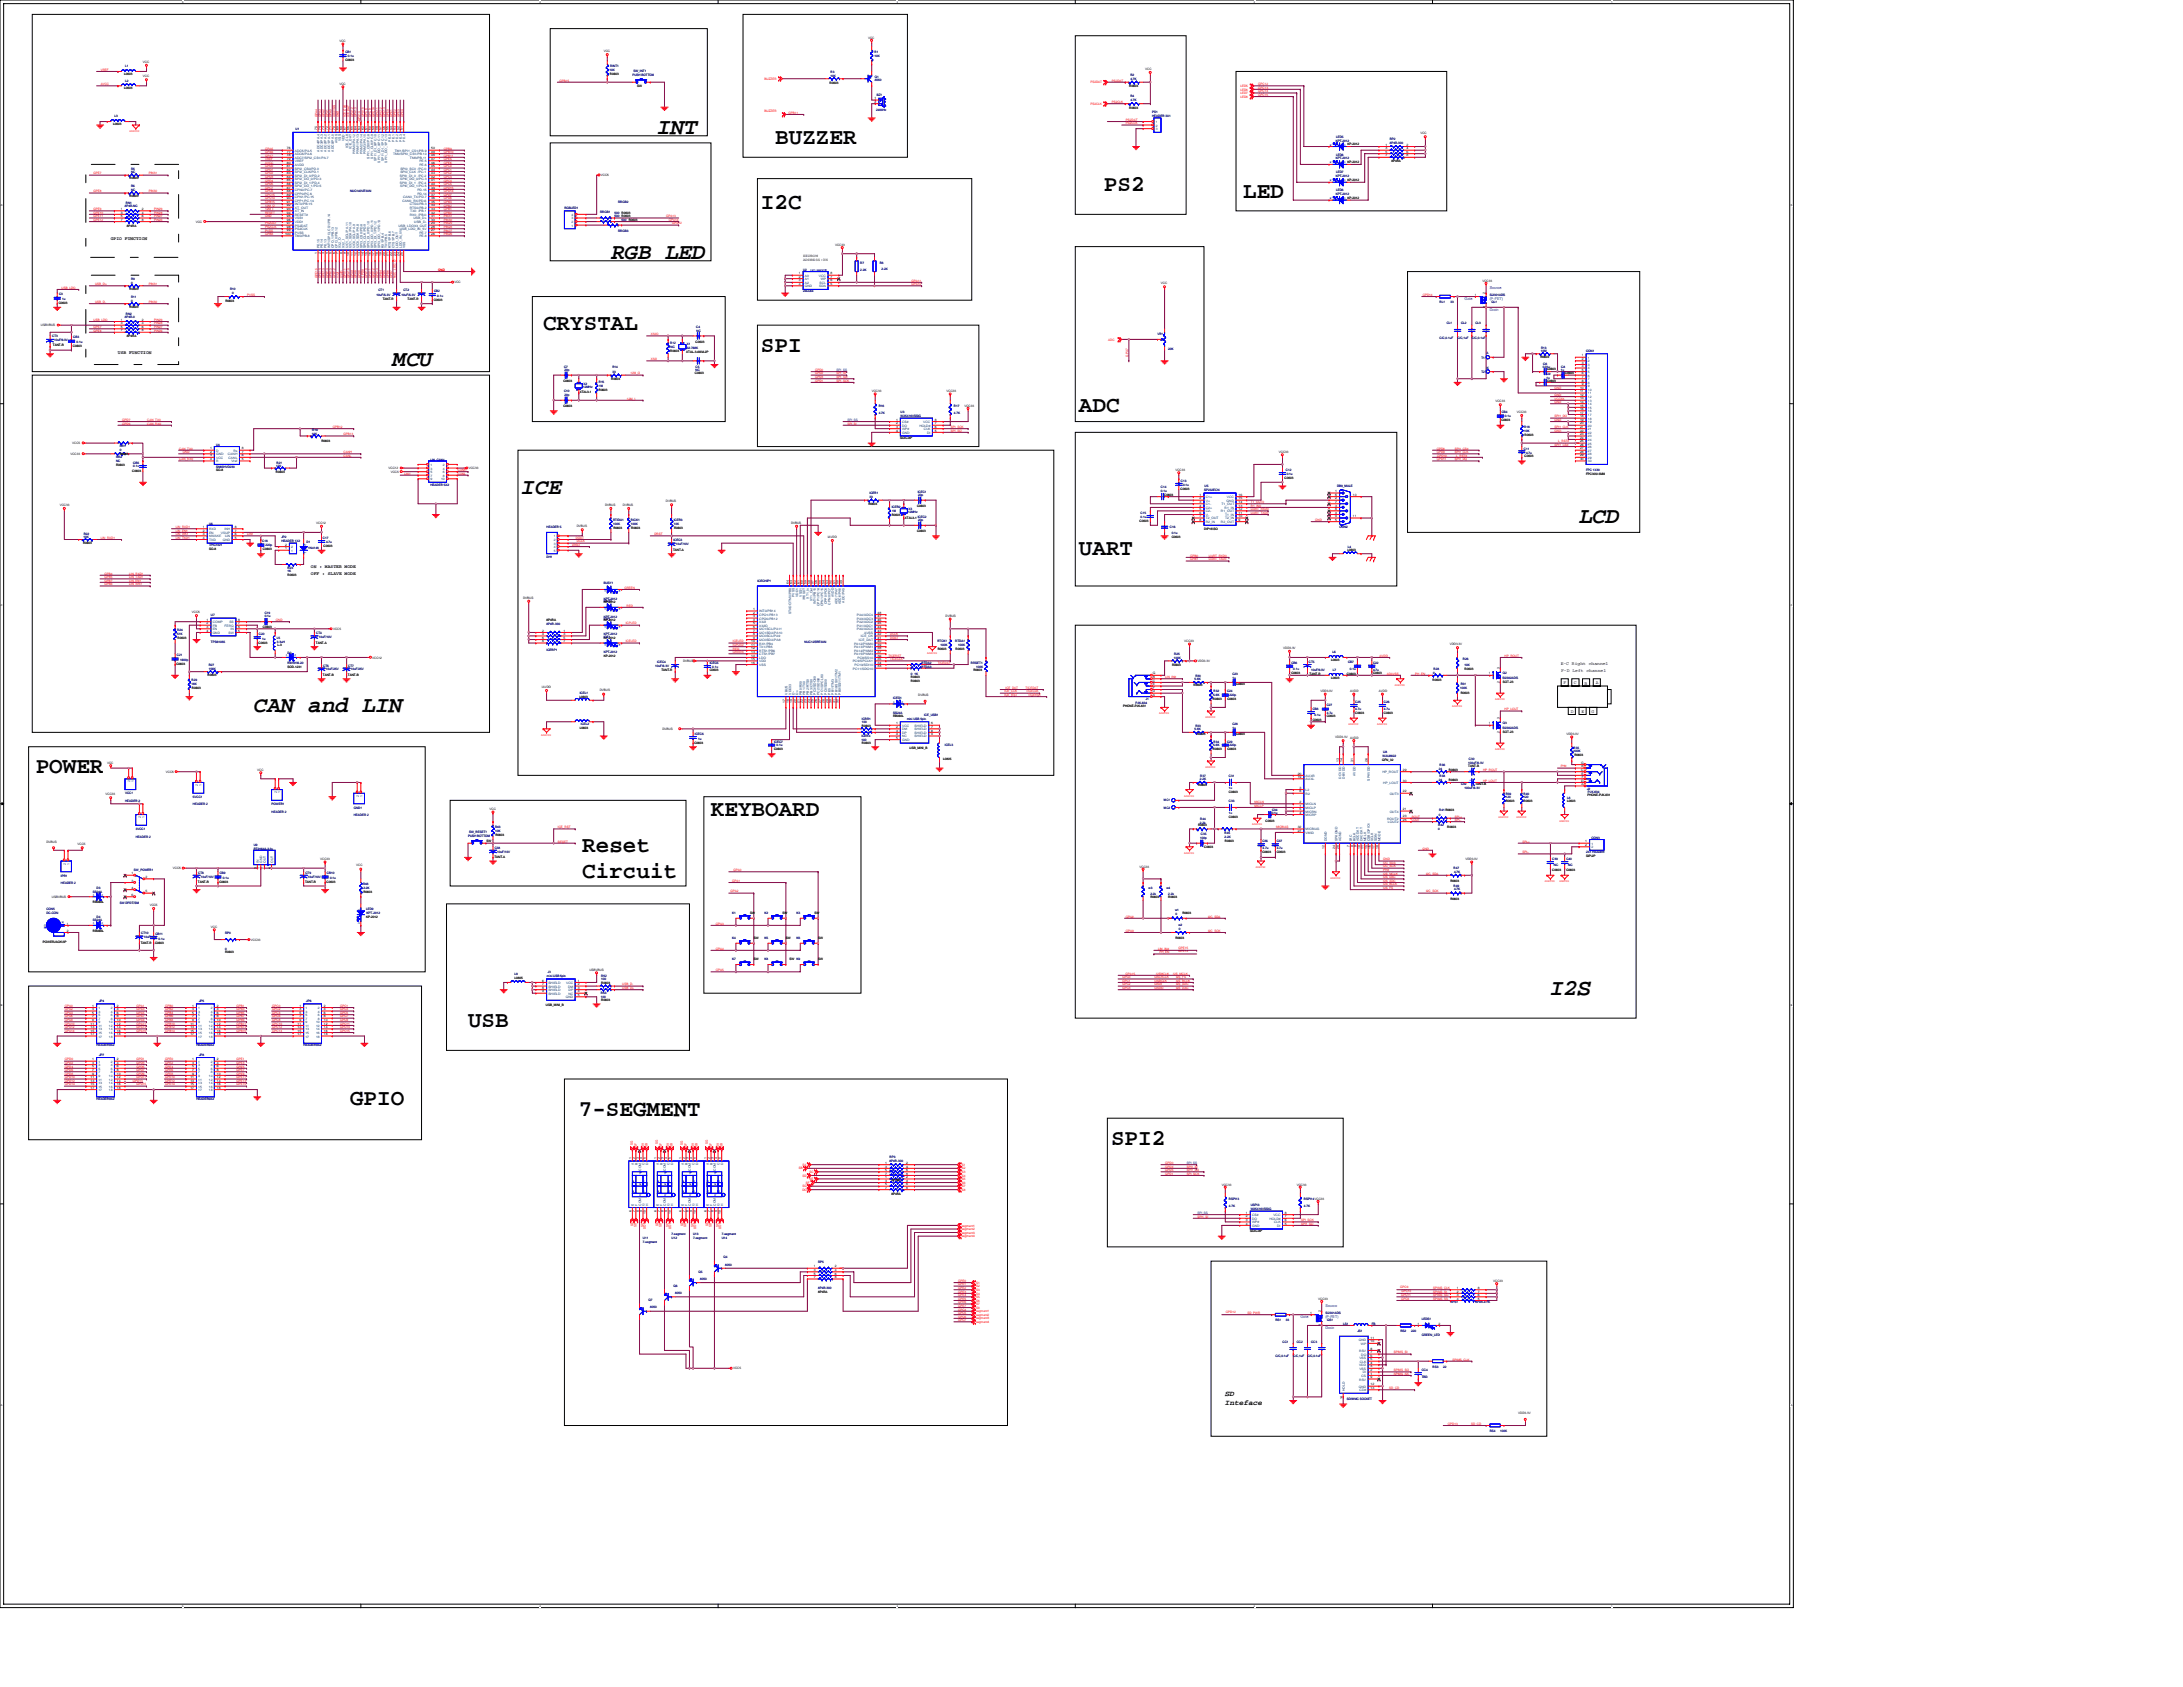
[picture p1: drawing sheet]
<svg xmlns="http://www.w3.org/2000/svg" width="279mm" height="216mm" viewBox="0 0 279 216" stroke-linecap="round" stroke-linejoin="round" font-family="sans-serif">
<defs><g id="words">
<g font-size="2.9">
<text x="84.1" y="17.1">INT</text>
<text x="99.2" y="18.5">BUZZER</text>
<text x="97.4" y="26.7">I2C</text>
<text x="141.3" y="24.4">PS2</text>
<text x="159.1" y="25.3">LED</text>
<text x="78.2" y="33.1">RGB LED</text>
<text x="50.3" y="46.8">MCU</text>
<text x="69.5" y="42.3">CRYSTAL</text>
<text x="97.4" y="45">SPI</text>
<text x="138.1" y="52.8">ADC</text>
<text x="66.8" y="63.3">ICE</text>
<text x="138.1" y="71.1">UART</text>
<text x="202.1" y="66.9">LCD</text>
<text x="32.5" y="91.2">CAN and LIN</text>
<text x="4.6" y="99">POWER</text>
<text x="91" y="104.4">KEYBOARD</text>
<text x="74.5" y="109">Reset</text>
<text x="74.5" y="112.4">Circuit</text>
<text x="59.9" y="131.4">USB</text>
<text x="198.4" y="127.3">I2S</text>
<text x="44.8" y="141.5">GPIO</text>
<text x="74.1" y="142.9">7-SEGMENT</text>
<text x="142.2" y="146.5">SPI2</text>
</g>
<g font-size="1">
<text x="156.8" y="178.7">SD</text>
<text x="156.8" y="179.8">Inteface</text>
</g>
<g font-size=".6">
<text x="14.2" y="30.7">GPIO FUNCTION</text>
<text x="15.1" y="45.3">USB FUNCTION</text>
<text x="39.8" y="72.7">ON : MASTER MODE</text>
<text x="39.8" y="73.6">OFF : SLAVE MODE</text>
<text x="199.7" y="85.1">E-C Right channel</text>
<text x="199.8" y="86">F-D Left channel</text>
<text x="200.1" y="87.6">F</text>
<text x="201.4" y="87.6">C</text>
<text x="202.8" y="87.6">B</text>
<text x="204.2" y="87.6">A</text>
<text x="201" y="91.2">D</text>
<text x="202.4" y="91.3">E</text>
<text x="203.7" y="91.3">G</text>
</g>
<g font-size=".5">
<text x="102.8" y="32.9">EEPROM</text>
<text x="102.8" y="33.4">ADDRESS:0H</text>
</g>
<g font-size=".5" fill="#00f">
<text x="187.5" y="38.4">Gate</text>
<text x="190.7" y="39.8">Drain</text>
<text x="190.7" y="38.4">(P-FET)</text>
<text x="190.7" y="37">Source</text>
<text x="169.6" y="167.3">Source</text>
<text x="166.4" y="168.7">Gate</text>
<text x="169.6" y="170.1">Drain</text>
<text x="169.6" y="168.7">(P-FET)</text>
</g>
<g font-size=".4">
<text x="43.4" y="5.3">VCC</text>
<text x="111.1" y="5">VCC</text>
<text x="15.9" y="11.5">L0603</text>
<text x="15.9" y="9.6">L0603</text>
<text x="18.3" y="8.1">VCC</text>
<text x="18.3" y="9.9">VCC</text>
<text x="43.4" y="10.8">VCC</text>
<text x="44.2" y="7.7">C0603</text>
<text x="77.3" y="6.7">VCC</text>
<text x="78.1" y="9.6">R0603</text>
<text x="81.5" y="11.2">SW</text>
<text x="106.2" y="10.7">R0603</text>
<text x="144.5" y="11.2">R0603</text>
<text x="146.6" y="9">VCC</text>
<text x="14.5" y="16">L0603</text>
<text x="40.6" y="16.6" transform="rotate(-90 40.6 16.6)">75</text>
<text x="41" y="16.6" transform="rotate(-90 41 16.6)">74</text>
<text x="41.5" y="16.6" transform="rotate(-90 41.5 16.6)">73</text>
<text x="42" y="16.6" transform="rotate(-90 42 16.6)">72</text>
<text x="42.4" y="16.6" transform="rotate(-90 42.4 16.6)">71</text>
<text x="42.9" y="16.6" transform="rotate(-90 42.9 16.6)">70</text>
<text x="43.3" y="16.6" transform="rotate(-90 43.3 16.6)">69</text>
<text x="43.8" y="16.6" transform="rotate(-90 43.8 16.6)">68</text>
<text x="44.3" y="16.6" transform="rotate(-90 44.3 16.6)">67</text>
<text x="44.7" y="16.6" transform="rotate(-90 44.7 16.6)">66</text>
<text x="45.2" y="16.6" transform="rotate(-90 45.2 16.6)">65</text>
<text x="45.6" y="16.6" transform="rotate(-90 45.6 16.6)">64</text>
<text x="46.1" y="16.6" transform="rotate(-90 46.1 16.6)">63</text>
<text x="46.5" y="16.6" transform="rotate(-90 46.5 16.6)">62</text>
<text x="47" y="16.6" transform="rotate(-90 47 16.6)">61</text>
<text x="47.5" y="16.6" transform="rotate(-90 47.5 16.6)">60</text>
<text x="47.9" y="16.6" transform="rotate(-90 47.9 16.6)">59</text>
<text x="48.4" y="16.6" transform="rotate(-90 48.4 16.6)">58</text>
<text x="48.8" y="16.6" transform="rotate(-90 48.8 16.6)">57</text>
<text x="49.3" y="16.6" transform="rotate(-90 49.3 16.6)">56</text>
<text x="49.7" y="16.6" transform="rotate(-90 49.7 16.6)">55</text>
<text x="50.2" y="16.6" transform="rotate(-90 50.2 16.6)">54</text>
<text x="50.7" y="16.6" transform="rotate(-90 50.7 16.6)">53</text>
<text x="51.1" y="16.6" transform="rotate(-90 51.1 16.6)">52</text>
<text x="51.6" y="16.6" transform="rotate(-90 51.6 16.6)">51</text>
<text x="111.9" y="12.7">1</text>
<text x="111.9" y="13.2">2</text>
<text x="144.5" y="13.9">R0603</text>
<text x="181.8" y="17.2">VCC</text>
<text x="16.6" y="22.9">R0603</text>
<text x="36.7" y="23.7">86</text>
<text x="36.7" y="23.2">85</text>
<text x="36.7" y="22.8">84</text>
<text x="36.7" y="22.3">83</text>
<text x="36.7" y="21.8">82</text>
<text x="36.7" y="21.4">81</text>
<text x="36.7" y="20.9">80</text>
<text x="36.7" y="20.5">79</text>
<text x="36.7" y="20">78</text>
<text x="36.7" y="19.6">77</text>
<text x="36.7" y="19.1">76</text>
<text x="55.2" y="19.1">50</text>
<text x="55.2" y="21.4">45</text>
<text x="55.2" y="21.8">44</text>
<text x="55.2" y="19.6">49</text>
<text x="55.2" y="22.3">43</text>
<text x="55.2" y="22.8">42</text>
<text x="55.2" y="23.2">41</text>
<text x="55.2" y="23.7">40</text>
<text x="55.2" y="20">48</text>
<text x="55.2" y="20.5">47</text>
<text x="55.2" y="20.9">46</text>
<text x="76.9" y="22.6">VCC5</text>
<text x="177.3" y="18.6">1</text>
<text x="177.3" y="19.1">3</text>
<text x="177.3" y="19.6">5</text>
<text x="177.3" y="20">7</text>
<text x="178.1" y="20.8">8P4RA</text>
<text x="180" y="18.6">2</text>
<text x="180" y="19.1">4</text>
<text x="180" y="19.6">6</text>
<text x="180" y="20">8</text>
<text x="15.5" y="26.9">1</text>
<text x="15.5" y="27.3">3</text>
<text x="15.5" y="27.8">5</text>
<text x="15.5" y="28.3">7</text>
<text x="16.2" y="29">8P4RA</text>
<text x="16.6" y="25.2">R0603</text>
<text x="18.2" y="26.9">2</text>
<text x="18.2" y="27.3">4</text>
<text x="18.2" y="27.8">6</text>
<text x="18.2" y="28.3">8</text>
<text x="25.1" y="28.5">VCC</text>
<text x="36.7" y="29.6">99</text>
<text x="36.7" y="29.2">98</text>
<text x="36.7" y="28.7">97</text>
<text x="36.7" y="28.3">96</text>
<text x="36.7" y="27.8">95</text>
<text x="36.7" y="27.3">94</text>
<text x="36.7" y="26.9">93</text>
<text x="36.7" y="26.4">92</text>
<text x="36.7" y="26">91</text>
<text x="36.7" y="25.5">90</text>
<text x="36.7" y="25">89</text>
<text x="36.7" y="24.6">88</text>
<text x="36.7" y="24.1">87</text>
<text x="55.2" y="29.2">28</text>
<text x="55.2" y="25">37</text>
<text x="55.2" y="26">35</text>
<text x="55.2" y="26.4">34</text>
<text x="55.2" y="27.3">32</text>
<text x="55.2" y="25.5">36</text>
<text x="55.2" y="28.7">29</text>
<text x="55.2" y="27.8">31</text>
<text x="55.2" y="26.9">33</text>
<text x="55.2" y="24.1">39</text>
<text x="55.2" y="24.6">38</text>
<text x="55.2" y="28.3">30</text>
<text x="55.2" y="29.6">27</text>
<text x="36.5" y="30.1">100</text>
<text x="40.6" y="32.6" transform="rotate(-90 40.6 32.6)">1</text>
<text x="41" y="32.6" transform="rotate(-90 41 32.6)">2</text>
<text x="41.5" y="32.6" transform="rotate(-90 41.5 32.6)">3</text>
<text x="42" y="32.6" transform="rotate(-90 42 32.6)">4</text>
<text x="42.4" y="32.6" transform="rotate(-90 42.4 32.6)">5</text>
<text x="42.9" y="32.6" transform="rotate(-90 42.9 32.6)">6</text>
<text x="43.3" y="32.6" transform="rotate(-90 43.3 32.6)">7</text>
<text x="43.8" y="32.6" transform="rotate(-90 43.8 32.6)">8</text>
<text x="44.3" y="32.6" transform="rotate(-90 44.3 32.6)">9</text>
<text x="44.7" y="32.8" transform="rotate(-90 44.7 32.8)">10</text>
<text x="45.2" y="32.8" transform="rotate(-90 45.2 32.8)">11</text>
<text x="45.6" y="32.8" transform="rotate(-90 45.6 32.8)">12</text>
<text x="46.1" y="32.8" transform="rotate(-90 46.1 32.8)">13</text>
<text x="46.5" y="32.8" transform="rotate(-90 46.5 32.8)">14</text>
<text x="47" y="32.8" transform="rotate(-90 47 32.8)">15</text>
<text x="47.5" y="32.8" transform="rotate(-90 47.5 32.8)">16</text>
<text x="47.9" y="32.8" transform="rotate(-90 47.9 32.8)">17</text>
<text x="48.4" y="32.8" transform="rotate(-90 48.4 32.8)">18</text>
<text x="48.8" y="32.8" transform="rotate(-90 48.8 32.8)">19</text>
<text x="49.3" y="32.8" transform="rotate(-90 49.3 32.8)">20</text>
<text x="49.7" y="32.8" transform="rotate(-90 49.7 32.8)">21</text>
<text x="50.2" y="32.8" transform="rotate(-90 50.2 32.8)">22</text>
<text x="50.7" y="32.8" transform="rotate(-90 50.7 32.8)">23</text>
<text x="51.1" y="32.8" transform="rotate(-90 51.1 32.8)">24</text>
<text x="51.6" y="32.8" transform="rotate(-90 51.6 32.8)">25</text>
<text x="55.2" y="30.1">26</text>
<text x="102.2" y="35.6">2</text>
<text x="102.2" y="35.1">1</text>
<text x="106.3" y="35.6">7</text>
<text x="106.3" y="35.1">8</text>
<text x="106.9" y="31.5">VCC33</text>
<text x="5.2" y="41.8">USBVBUS</text>
<text x="7.5" y="39">C0603</text>
<text x="15.5" y="41">1</text>
<text x="15.5" y="41.5">3</text>
<text x="15.5" y="42">5</text>
<text x="16.6" y="37.1">R0603</text>
<text x="16.6" y="39.4">R0603</text>
<text x="18.2" y="41">2</text>
<text x="18.2" y="41.5">4</text>
<text x="18.2" y="42">6</text>
<text x="28.9" y="38.6">R0603</text>
<text x="49" y="38.4">TANT-R</text>
<text x="52.2" y="38.4">TANT-R</text>
<text x="55.5" y="38.5">C0603</text>
<text x="58.2" y="36.3">VCC</text>
<text x="102.2" y="36.5">4</text>
<text x="102.2" y="36">3</text>
<text x="106.3" y="36.5">5</text>
<text x="106.3" y="36">6</text>
<text x="148.6" y="36.4">VCC</text>
<text x="188.7" y="37.8">1</text>
<text x="189.7" y="36">VCC33</text>
<text x="190.1" y="39.4" transform="rotate(-90 190.1 39.4)">3</text>
<text x="190.1" y="37.6" transform="rotate(-90 190.1 37.6)">2</text>
<text x="6.8" y="44.3">TANT-R</text>
<text x="9.3" y="44.5">C0603</text>
<text x="15.5" y="42.4">7</text>
<text x="16.2" y="43.2">8P4RA</text>
<text x="18.2" y="42.4">8</text>
<text x="85.8" y="45.1">R0603</text>
<text x="87.8" y="45.2">XTAL-3.4MM-2P</text>
<text x="88.9" y="47.9">C0603</text>
<text x="89" y="43.9">C0603</text>
<text x="197.1" y="45.8">R0603</text>
<text x="198" y="47.4">C0603</text>
<text x="200.3" y="47.8">C0603</text>
<text x="202.5" y="45.6">1</text>
<text x="202.5" y="46.1">2</text>
<text x="202.5" y="46.5">3</text>
<text x="202.5" y="47">4</text>
<text x="202.5" y="47.5">5</text>
<text x="202.5" y="47.9">6</text>
<text x="72.1" y="48.9">C0603</text>
<text x="72.1" y="52.1">C0603</text>
<text x="74.2" y="50.4">XTAL3-1</text>
<text x="76.6" y="50.1">R0603</text>
<text x="78.2" y="48.7">R0603</text>
<text x="111.6" y="50.2">VCC33</text>
<text x="114.7" y="53.8">1</text>
<text x="119.7" y="53.8">8</text>
<text x="121.2" y="50.2">VCC33</text>
<text x="123.4" y="52">VCC33</text>
<text x="191.4" y="51.5">VCC33</text>
<text x="192.2" y="53.9">C0603</text>
<text x="194.1" y="52.9">VCC33</text>
<text x="198" y="48.9">C0603</text>
<text x="202.2" y="49.7">10</text>
<text x="202.2" y="50.2">11</text>
<text x="202.2" y="50.7">12</text>
<text x="202.2" y="51.6">14</text>
<text x="202.2" y="51.1">13</text>
<text x="202.2" y="52">15</text>
<text x="202.2" y="52.5">16</text>
<text x="202.2" y="52.9">17</text>
<text x="202.2" y="53.4">18</text>
<text x="202.2" y="53.8">19</text>
<text x="202.5" y="48.4">7</text>
<text x="202.5" y="48.8">8</text>
<text x="202.5" y="49.3">9</text>
<text x="9" y="58.2">VCC33</text>
<text x="9.2" y="56.9">VCC5</text>
<text x="14.9" y="59.6">R0603</text>
<text x="15.3" y="58.2">R0603</text>
<text x="26.9" y="57.5">1</text>
<text x="26.9" y="58">2</text>
<text x="26.9" y="58.4">3</text>
<text x="26.9" y="58.9">4</text>
<text x="31" y="58">7</text>
<text x="31" y="58.4">6</text>
<text x="31" y="57.5">8</text>
<text x="31" y="58.9">5</text>
<text x="41.1" y="56.6">R0603</text>
<text x="114.7" y="54.3">2</text>
<text x="114.7" y="54.8">3</text>
<text x="114.7" y="55.2">4</text>
<text x="115.2" y="56.2">SOIC-8P</text>
<text x="119.7" y="54.3">7</text>
<text x="119.7" y="54.8">6</text>
<text x="119.7" y="55.2">5</text>
<text x="163.7" y="58">VCC33</text>
<text x="195.1" y="55.8">R0603</text>
<text x="195.1" y="58.5">C0603</text>
<text x="202.2" y="54.3">20</text>
<text x="202.2" y="54.8">21</text>
<text x="202.2" y="55.2">22</text>
<text x="202.2" y="55.7">23</text>
<text x="202.2" y="56.1">24</text>
<text x="202.2" y="56.6">25</text>
<text x="202.2" y="57">26</text>
<text x="202.2" y="57.5">27</text>
<text x="202.2" y="58">28</text>
<text x="202.2" y="58.4">29</text>
<text x="202.2" y="58.9">30</text>
<text x="7.6" y="64.7">VCC33</text>
<text x="16.9" y="60.4">C0603</text>
<text x="27.7" y="60.3">SO-8</text>
<text x="35.3" y="60.5">R0603</text>
<text x="49.7" y="60">VCC12</text>
<text x="50" y="60.5">VCC5</text>
<text x="60" y="60">VCC33</text>
<text x="77.4" y="64.8">DVBUS</text>
<text x="79.7" y="64.8">DVBUS</text>
<text x="85.2" y="64.3">DVBUS</text>
<text x="111.1" y="64.7">R0603</text>
<text x="117.4" y="64.9">C0603</text>
<text x="149" y="63.4">C0603</text>
<text x="150.4" y="60.3">VCC33</text>
<text x="151.1" y="62.8">C0603</text>
<text x="153.5" y="63.5">1</text>
<text x="153.5" y="63.9">2</text>
<text x="153.5" y="64.4">3</text>
<text x="153.5" y="64.8">4</text>
<text x="153.5" y="65.3">5</text>
<text x="153.5" y="65.7">6</text>
<text x="158.5" y="64.4">14</text>
<text x="158.5" y="63.5">16</text>
<text x="158.5" y="65.3">12</text>
<text x="158.5" y="65.7">11</text>
<text x="158.5" y="64.8">13</text>
<text x="158.5" y="63.9">15</text>
<text x="164.4" y="61.3">C0603</text>
<text x="170.9" y="63">1</text>
<text x="170.9" y="63.5">6</text>
<text x="170.9" y="63.9">2</text>
<text x="170.9" y="64.4">7</text>
<text x="170.9" y="64.8">3</text>
<text x="170.9" y="65.3">8</text>
<text x="170.9" y="65.7">4</text>
<text x="173.1" y="63.5">10</text>
<text x="203" y="60.7">FPC30\0.5MM</text>
<text x="10.6" y="69.6">R0603</text>
<text x="26" y="67.6">1</text>
<text x="26" y="68">2</text>
<text x="26" y="68.5">3</text>
<text x="26" y="68.9">4</text>
<text x="26.8" y="70.4">SO-8</text>
<text x="30" y="68">7</text>
<text x="30" y="68.9">5</text>
<text x="30" y="67.6">8</text>
<text x="30" y="68.5">6</text>
<text x="33.7" y="70.4">C0603</text>
<text x="36.5" y="70.3">1</text>
<text x="36.5" y="69.9">2</text>
<text x="40.5" y="67.1">VCC12</text>
<text x="41.4" y="70">C0603</text>
<text x="73.8" y="67.5">DVBUS</text>
<text x="78.5" y="67.6">R0603</text>
<text x="80.8" y="67.6">R0603</text>
<text x="86.1" y="70.5">TANT-A</text>
<text x="86.3" y="67.6">R0603</text>
<text x="101.2" y="67.1">DVBUS</text>
<text x="105.9" y="68.9">IAVDD</text>
<text x="114.1" y="66.1">R0603</text>
<text x="115.8" y="66.4">XTAL3-1</text>
<text x="117.4" y="68.1">C0603</text>
<text x="145.9" y="66.8">C0603</text>
<text x="150" y="68.8">C0603</text>
<text x="153.5" y="66.2">7</text>
<text x="153.5" y="66.7">8</text>
<text x="154.1" y="67.8">DIP16\SO</text>
<text x="158.5" y="66.2">10</text>
<text x="158.5" y="66.7">9</text>
<text x="170.9" y="66.2">9</text>
<text x="170.9" y="66.7">5</text>
<text x="172.5" y="70.6">L0603</text>
<text x="173.1" y="66.2">11</text>
<text x="36.8" y="73.8">R0603</text>
<text x="67" y="76.6">DVBUS</text>
<text x="77.3" y="77.2">KP-2012</text>
<text x="100.9" y="74.7" transform="rotate(-90 100.9 74.7)">64</text>
<text x="101.4" y="74.7" transform="rotate(-90 101.4 74.7)">63</text>
<text x="101.9" y="74.7" transform="rotate(-90 101.9 74.7)">62</text>
<text x="102.3" y="74.7" transform="rotate(-90 102.3 74.7)">61</text>
<text x="102.8" y="74.7" transform="rotate(-90 102.8 74.7)">60</text>
<text x="103.2" y="74.7" transform="rotate(-90 103.2 74.7)">59</text>
<text x="103.7" y="74.7" transform="rotate(-90 103.7 74.7)">58</text>
<text x="104.1" y="74.7" transform="rotate(-90 104.1 74.7)">57</text>
<text x="104.6" y="74.7" transform="rotate(-90 104.6 74.7)">56</text>
<text x="105.1" y="74.7" transform="rotate(-90 105.1 74.7)">55</text>
<text x="105.5" y="74.7" transform="rotate(-90 105.5 74.7)">54</text>
<text x="106" y="74.7" transform="rotate(-90 106 74.7)">53</text>
<text x="106.4" y="74.7" transform="rotate(-90 106.4 74.7)">52</text>
<text x="106.9" y="74.7" transform="rotate(-90 106.9 74.7)">51</text>
<text x="107.3" y="74.7" transform="rotate(-90 107.3 74.7)">50</text>
<text x="107.8" y="74.7" transform="rotate(-90 107.8 74.7)">49</text>
<text x="22.7" y="81.8">R0603</text>
<text x="24.6" y="78.5">VCC5</text>
<text x="26.4" y="80.8">4</text>
<text x="26.4" y="80.4">3</text>
<text x="26.4" y="79.9">2</text>
<text x="26.4" y="79.5">1</text>
<text x="30.5" y="79.9">7</text>
<text x="30.5" y="79.5">8</text>
<text x="30.5" y="80.8">5</text>
<text x="30.5" y="80.4">6</text>
<text x="33.1" y="82.4">C0603</text>
<text x="33.7" y="80.3">C0603</text>
<text x="35.5" y="82.7">L-3</text>
<text x="40.4" y="82.4">TANT-A</text>
<text x="42.6" y="80.6">VCC5</text>
<text x="69.4" y="80.8">2</text>
<text x="69.4" y="81.3">4</text>
<text x="69.4" y="81.7">6</text>
<text x="69.4" y="82.2">8</text>
<text x="70" y="79.5">8P4RA</text>
<text x="72.1" y="80.8">1</text>
<text x="72.1" y="81.3">3</text>
<text x="72.1" y="81.7">5</text>
<text x="72.1" y="82.2">7</text>
<text x="77.3" y="81.8">KP-2012</text>
<text x="77.3" y="79.5">KP-2012</text>
<text x="96.2" y="82.2">10</text>
<text x="96.2" y="82.7">11</text>
<text x="96.2" y="83.1">12</text>
<text x="96.2" y="83.6">13</text>
<text x="96.4" y="78.1">1</text>
<text x="96.4" y="78.5">2</text>
<text x="96.4" y="79">3</text>
<text x="96.4" y="79.5">4</text>
<text x="96.4" y="79.9">5</text>
<text x="96.4" y="80.4">6</text>
<text x="96.4" y="81.7">9</text>
<text x="96.4" y="80.8">7</text>
<text x="96.4" y="81.3">8</text>
<text x="112.3" y="81.3">42</text>
<text x="112.3" y="81.7">41</text>
<text x="112.3" y="80.4">44</text>
<text x="112.3" y="79.9">45</text>
<text x="112.3" y="79.5">46</text>
<text x="112.3" y="79">47</text>
<text x="112.3" y="78.5">48</text>
<text x="112.3" y="83.6">37</text>
<text x="112.3" y="83.1">38</text>
<text x="112.3" y="82.7">39</text>
<text x="112.3" y="82.2">40</text>
<text x="112.3" y="80.8">43</text>
<text x="120" y="83.2">R0603</text>
<text x="121" y="78.9">DVBUS</text>
<text x="122.3" y="83.2">R0603</text>
<text x="151.6" y="82.1">VCC33</text>
<text x="164.2" y="83.1">VDD3.3V</text>
<text x="185.5" y="82.5">VDD3.3V</text>
<text x="22.6" y="85.2">C0603</text>
<text x="24.6" y="88.2">R0603</text>
<text x="26.6" y="86.5">R0603</text>
<text x="36.8" y="85.5">SOD-1231</text>
<text x="41.3" y="86.5">TANT-B</text>
<text x="44.5" y="86.5">TANT-B</text>
<text x="47.6" y="84.3">VCC12</text>
<text x="69.4" y="88.1">IAVDD</text>
<text x="74.2" y="89.3">L0603</text>
<text x="76.8" y="88.5">DVBUS</text>
<text x="77.3" y="84.1">KP-2012</text>
<text x="84.6" y="85.9">TANT-R</text>
<text x="87.4" y="84.8">DVBUS</text>
<text x="90.8" y="85.9">C0603</text>
<text x="96.2" y="84">14</text>
<text x="96.2" y="84.9">16</text>
<text x="96.2" y="84.5">15</text>
<text x="100.5" y="89.9" transform="rotate(-90 100.5 89.9)">17</text>
<text x="100.9" y="89.9" transform="rotate(-90 100.9 89.9)">18</text>
<text x="101.4" y="89.9" transform="rotate(-90 101.4 89.9)">19</text>
<text x="101.9" y="89.9" transform="rotate(-90 101.9 89.9)">20</text>
<text x="102.3" y="89.9" transform="rotate(-90 102.3 89.9)">21</text>
<text x="102.8" y="89.9" transform="rotate(-90 102.8 89.9)">22</text>
<text x="103.2" y="89.9" transform="rotate(-90 103.2 89.9)">23</text>
<text x="103.7" y="89.9" transform="rotate(-90 103.7 89.9)">24</text>
<text x="104.1" y="89.9" transform="rotate(-90 104.1 89.9)">25</text>
<text x="104.6" y="89.9" transform="rotate(-90 104.6 89.9)">26</text>
<text x="105.1" y="89.9" transform="rotate(-90 105.1 89.9)">27</text>
<text x="105.5" y="89.9" transform="rotate(-90 105.5 89.9)">28</text>
<text x="106" y="89.9" transform="rotate(-90 106 89.9)">29</text>
<text x="106.4" y="89.9" transform="rotate(-90 106.4 89.9)">30</text>
<text x="106.9" y="89.9" transform="rotate(-90 106.9 89.9)">31</text>
<text x="107.3" y="89.9" transform="rotate(-90 107.3 89.9)">32</text>
<text x="112.3" y="85.4">33</text>
<text x="112.3" y="84.9">34</text>
<text x="112.3" y="84.5">35</text>
<text x="112.3" y="84">36</text>
<text x="116.6" y="87.2">R0603</text>
<text x="116.6" y="86.8">R0603</text>
<text x="117.5" y="89.1">DVBUS</text>
<text x="124.6" y="85.9">R0603</text>
<text x="147.6" y="87.2">C</text>
<text x="147.6" y="87.7">E</text>
<text x="147.6" y="88.1">F</text>
<text x="147.6" y="88.6">D</text>
<text x="147.6" y="89">A</text>
<text x="147.6" y="86.8">B</text>
<text x="147.6" y="86.3">G</text>
<text x="150" y="85.2">R0603</text>
<text x="152.8" y="87.8">R0603</text>
<text x="153.3" y="84.8">VDD3.3V</text>
<text x="155.2" y="89.6">R0603</text>
<text x="157.1" y="89.6">C0603</text>
<text x="158.2" y="87.7">C0603</text>
<text x="165.3" y="86.3">C0603</text>
<text x="167.6" y="86.4">TANT-R</text>
<text x="169" y="88.5">VDD3.3V</text>
<text x="170.4" y="84.6">L0603</text>
<text x="170.4" y="86.9">L0603</text>
<text x="172.4" y="86.3">C0603</text>
<text x="172.8" y="88.6">AVDD</text>
<text x="175.7" y="86.3">C0603</text>
<text x="176.5" y="88.6">AVDD</text>
<text x="183.3" y="87.1">R0603</text>
<text x="187" y="88.8">R0603</text>
<text x="187.5" y="85.7">R0603</text>
<text x="190.6" y="86.3">1</text>
<text x="191.9" y="87.4" transform="rotate(-90 191.9 87.4)">2</text>
<text x="191.9" y="85.6" transform="rotate(-90 191.9 85.6)">3</text>
<text x="192.4" y="87.4">SOT-23</text>
<text x="74.2" y="93.3">L0603</text>
<text x="84.8" y="93.4">DVBUS</text>
<text x="88.9" y="95.2">C0603</text>
<text x="99.1" y="96">C0603</text>
<text x="110.3" y="93">R0603</text>
<text x="110.3" y="95.2">R0603</text>
<text x="114.3" y="91.8">RB060L</text>
<text x="114.7" y="94.6">5</text>
<text x="114.7" y="94.1">4</text>
<text x="114.7" y="93.6">3</text>
<text x="114.7" y="93.2">2</text>
<text x="114.7" y="92.7">1</text>
<text x="116.4" y="95.8">USB_MINI_B</text>
<text x="119.2" y="92.7">6</text>
<text x="119.2" y="93.2">7</text>
<text x="119.2" y="93.6">8</text>
<text x="119.2" y="94.1">9</text>
<text x="143.7" y="90.5">PHONE-PJK-631</text>
<text x="153.2" y="94.1">R0603</text>
<text x="155.2" y="96">R0603</text>
<text x="158.2" y="94.1">C0603</text>
<text x="168" y="92.2">C0603</text>
<text x="169.8" y="91.8">C0603</text>
<text x="170.9" y="94.4">VDD3.3V</text>
<text x="172.8" y="94.6">AVDD</text>
<text x="173.5" y="91.3">C0603</text>
<text x="177.1" y="91.3">C0603</text>
<text x="190.6" y="92.7">1</text>
<text x="191.9" y="93.8" transform="rotate(-90 191.9 93.8)">2</text>
<text x="191.9" y="92.1" transform="rotate(-90 191.9 92.1)">3</text>
<text x="192.4" y="93.7">SOT-23</text>
<text x="200.5" y="94">VDD3.3V</text>
<text x="13.5" y="101.8">VCC33</text>
<text x="13.7" y="97.8">VCC</text>
<text x="21.2" y="98.9">VCC5</text>
<text x="32.9" y="98.7">VCC</text>
<text x="120.7" y="97.3">L0805</text>
<text x="153.4" y="100.6">R0603</text>
<text x="157.1" y="96">C0603</text>
<text x="157.3" y="101.4">C0603</text>
<text x="166.1" y="99.6">19</text>
<text x="166.1" y="99.1">20</text>
<text x="166.3" y="100.9">3</text>
<text x="166.3" y="101.4">6</text>
<text x="171.3" y="97.5" transform="rotate(-90 171.3 97.5)">13</text>
<text x="171.8" y="97.5" transform="rotate(-90 171.8 97.5)">14</text>
<text x="173.2" y="97.5" transform="rotate(-90 173.2 97.5)">31</text>
<text x="175" y="97.5" transform="rotate(-90 175 97.5)">26</text>
<text x="176.9" y="97.5">QFN_32</text>
<text x="179.6" y="98.7">29</text>
<text x="179.6" y="100">30</text>
<text x="179.6" y="101.4">22</text>
<text x="185.4" y="98.6">R0603</text>
<text x="185.4" y="100">R0603</text>
<text x="187.9" y="98.1">TANT-B</text>
<text x="188.8" y="100.5">TANT-B</text>
<text x="201.5" y="96.7">R0603</text>
<text x="202.4" y="97.7">G</text>
<text x="202.4" y="98.7">C</text>
<text x="202.4" y="100">D</text>
<text x="202.4" y="99.1">E</text>
<text x="202.4" y="100.5">A</text>
<text x="202.4" y="98.2">B</text>
<text x="202.4" y="99.6">F</text>
<text x="203.2" y="101.9">PHONE-PJK-631</text>
<text x="5.9" y="107.8">DVBUS</text>
<text x="62.3" y="107.7">SW</text>
<text x="62.7" y="103.7">VCC</text>
<text x="63.4" y="107">R0603</text>
<text x="153.4" y="105.8">R0603</text>
<text x="156.8" y="107.7">R0603</text>
<text x="157.3" y="104.6">C0603</text>
<text x="162" y="105.1">C0603</text>
<text x="166.1" y="106.4">27</text>
<text x="166.1" y="106">32</text>
<text x="166.3" y="103.2">1</text>
<text x="166.3" y="102.8">2</text>
<text x="166.3" y="104.1">4</text>
<text x="166.3" y="103.7">5</text>
<text x="179.6" y="103.7">21</text>
<text x="179.6" y="105.1">25</text>
<text x="179.6" y="104.6">23</text>
<text x="185.2" y="106">R0603</text>
<text x="192.7" y="102.7">R0603</text>
<text x="195" y="102.7">R0603</text>
<text x="200.6" y="102.7">L0603</text>
<text x="202.9" y="107.8">1</text>
<text x="9.9" y="108.2">VCC5</text>
<text x="16.8" y="111.9">1</text>
<text x="16.8" y="112.8">3</text>
<text x="16.8" y="113.7">4</text>
<text x="18.6" y="112.4">2</text>
<text x="22.1" y="111.3">VCC5</text>
<text x="25.3" y="113">TANT-R</text>
<text x="28.1" y="113.1">C0603</text>
<text x="32.8" y="111.2" transform="rotate(-90 32.8 111.2)">3</text>
<text x="33.3" y="111.2" transform="rotate(-90 33.3 111.2)">1</text>
<text x="33.7" y="111.2" transform="rotate(-90 33.7 111.2)">2</text>
<text x="34.6" y="111.2" transform="rotate(-90 34.6 111.2)">4</text>
<text x="39.1" y="113">TANT-R</text>
<text x="41" y="110">VCC33</text>
<text x="41.8" y="113.1">C0603</text>
<text x="45.6" y="110.9">VCC</text>
<text x="63.3" y="109.8">TANT-A</text>
<text x="145.9" y="111">VCC33</text>
<text x="154.1" y="108.5">C0603</text>
<text x="161.6" y="109.2">C0603</text>
<text x="163.4" y="109.2">C0603</text>
<text x="169.5" y="108.7" transform="rotate(-90 169.5 108.7)">12</text>
<text x="170.9" y="108.7" transform="rotate(-90 170.9 108.7)">24</text>
<text x="171.3" y="108.7" transform="rotate(-90 171.3 108.7)">28</text>
<text x="172.7" y="108.5" transform="rotate(-90 172.7 108.5)">7</text>
<text x="173.2" y="108.5" transform="rotate(-90 173.2 108.5)">8</text>
<text x="173.6" y="108.5" transform="rotate(-90 173.6 108.5)">9</text>
<text x="174.1" y="108.7" transform="rotate(-90 174.1 108.7)">10</text>
<text x="174.6" y="108.7" transform="rotate(-90 174.6 108.7)">11</text>
<text x="175" y="108.7" transform="rotate(-90 175 108.7)">15</text>
<text x="175.5" y="108.7" transform="rotate(-90 175.5 108.7)">16</text>
<text x="175.9" y="108.7" transform="rotate(-90 175.9 108.7)">17</text>
<text x="176.4" y="108.7" transform="rotate(-90 176.4 108.7)">18</text>
<text x="185.6" y="112.9">R0603</text>
<text x="187.6" y="110.1">VDD3.3V</text>
<text x="198.7" y="111.4">C0603</text>
<text x="200.5" y="111.4">C0603</text>
<text x="202.9" y="108.3">2</text>
<text x="203" y="109.7">SIP\2P</text>
<text x="6.6" y="114.9">USBVBUS</text>
<text x="8.6" y="118.3">1</text>
<text x="8.6" y="119.2">2</text>
<text x="11.9" y="119.3">RB060L</text>
<text x="11.9" y="115.6">RB060L</text>
<text x="16.8" y="114.7">6</text>
<text x="18.6" y="114.2">5</text>
<text x="19.2" y="115.9">VCC5</text>
<text x="27" y="118.8">VCC</text>
<text x="46.5" y="114.2">R0603</text>
<text x="46.9" y="117.5">KP-2012</text>
<text x="96" y="117">SW</text>
<text x="100.1" y="117">SW</text>
<text x="104.2" y="117">SW</text>
<text x="147.2" y="115">R0603</text>
<text x="149.5" y="115">R0603</text>
<text x="151.3" y="117">R0603</text>
<text x="185.6" y="115.1">R0603</text>
<text x="5.5" y="120.6">POWERJACK\3P</text>
<text x="18" y="120.8">TANT-R</text>
<text x="19.9" y="120.8">C0603</text>
<text x="28.8" y="122">R0603</text>
<text x="32.1" y="120.4">VCC33</text>
<text x="65.8" y="125.3">L0805</text>
<text x="69.4" y="125.6">6</text>
<text x="73.9" y="125.6">1</text>
<text x="75.4" y="124.2">USBVBUS</text>
<text x="77" y="125.9">R0603</text>
<text x="96.5" y="120.2">SW</text>
<text x="96.5" y="122.9">SW</text>
<text x="100.6" y="120.2">SW</text>
<text x="101" y="122.9">SW</text>
<text x="104.7" y="120.2">SW</text>
<text x="104.7" y="122.9">SW</text>
<text x="150.4" y="120.2">R0603</text>
<text x="11.6" y="131.1">11</text>
<text x="11.6" y="131.6">13</text>
<text x="11.8" y="128.8">1</text>
<text x="11.8" y="129.3">3</text>
<text x="11.8" y="129.8">5</text>
<text x="11.8" y="130.2">7</text>
<text x="11.8" y="130.7">9</text>
<text x="15" y="130.7">10</text>
<text x="15" y="131.1">12</text>
<text x="15" y="131.6">14</text>
<text x="15" y="128.8">2</text>
<text x="15" y="129.3">4</text>
<text x="15" y="129.8">6</text>
<text x="15" y="130.2">8</text>
<text x="24.4" y="131.1">11</text>
<text x="24.4" y="131.6">13</text>
<text x="24.6" y="128.8">1</text>
<text x="24.6" y="129.3">3</text>
<text x="24.6" y="129.8">5</text>
<text x="24.6" y="130.2">7</text>
<text x="24.6" y="130.7">9</text>
<text x="27.7" y="130.7">10</text>
<text x="27.7" y="131.1">12</text>
<text x="27.7" y="131.6">14</text>
<text x="27.7" y="128.8">2</text>
<text x="27.7" y="129.3">4</text>
<text x="27.7" y="129.8">6</text>
<text x="27.7" y="130.2">8</text>
<text x="38.1" y="131.1">11</text>
<text x="38.1" y="131.6">13</text>
<text x="38.3" y="128.8">1</text>
<text x="38.3" y="129.3">3</text>
<text x="38.3" y="129.8">5</text>
<text x="38.3" y="130.2">7</text>
<text x="38.3" y="130.7">9</text>
<text x="41.5" y="130.7">10</text>
<text x="41.5" y="131.1">12</text>
<text x="41.5" y="131.6">14</text>
<text x="41.5" y="128.8">2</text>
<text x="41.5" y="129.3">4</text>
<text x="41.5" y="129.8">6</text>
<text x="41.5" y="130.2">8</text>
<text x="69.4" y="126.1">7</text>
<text x="69.4" y="126.6">8</text>
<text x="69.4" y="127">9</text>
<text x="69.9" y="128.8">USB_MINI_B</text>
<text x="73.9" y="126.1">2</text>
<text x="73.9" y="126.6">3</text>
<text x="73.9" y="127.5">5</text>
<text x="73.9" y="127">4</text>
<text x="77" y="128.1">R0603</text>
<text x="11.6" y="138">11</text>
<text x="11.6" y="132">15</text>
<text x="11.6" y="132.5">17</text>
<text x="11.8" y="135.7">1</text>
<text x="11.8" y="136.1">3</text>
<text x="11.8" y="136.6">5</text>
<text x="11.8" y="137.1">7</text>
<text x="11.8" y="137.5">9</text>
<text x="15" y="137.5">10</text>
<text x="15" y="138">12</text>
<text x="15" y="132">16</text>
<text x="15" y="132.5">18</text>
<text x="15" y="135.7">2</text>
<text x="15" y="136.1">4</text>
<text x="15" y="136.6">6</text>
<text x="15" y="137.1">8</text>
<text x="24.4" y="138">11</text>
<text x="24.4" y="132">15</text>
<text x="24.4" y="132.5">17</text>
<text x="24.6" y="135.7">1</text>
<text x="24.6" y="136.1">3</text>
<text x="24.6" y="136.6">5</text>
<text x="24.6" y="137.1">7</text>
<text x="24.6" y="137.5">9</text>
<text x="27.7" y="137.5">10</text>
<text x="27.7" y="138">12</text>
<text x="27.7" y="132">16</text>
<text x="27.7" y="132.5">18</text>
<text x="27.7" y="135.7">2</text>
<text x="27.7" y="136.1">4</text>
<text x="27.7" y="136.6">6</text>
<text x="27.7" y="137.1">8</text>
<text x="38.1" y="132">15</text>
<text x="38.1" y="132.5">17</text>
<text x="41.5" y="132">16</text>
<text x="41.5" y="132.5">18</text>
<text x="11.6" y="138.4">13</text>
<text x="11.6" y="138.9">15</text>
<text x="11.6" y="139.3">17</text>
<text x="15" y="138.4">14</text>
<text x="15" y="138.9">16</text>
<text x="15" y="139.3">18</text>
<text x="24.4" y="138.4">13</text>
<text x="24.4" y="138.9">15</text>
<text x="24.4" y="139.3">17</text>
<text x="27.7" y="138.4">14</text>
<text x="27.7" y="138.9">16</text>
<text x="27.7" y="139.3">18</text>
<text x="80.8" y="148.3" transform="rotate(-90 80.8 148.3)">1</text>
<text x="81.3" y="148.3" transform="rotate(-90 81.3 148.3)">2</text>
<text x="81.7" y="148.3" transform="rotate(-90 81.7 148.3)">3</text>
<text x="82.2" y="148.3" transform="rotate(-90 82.2 148.3)">4</text>
<text x="82.7" y="148.3" transform="rotate(-90 82.7 148.3)">5</text>
<text x="84" y="148.3" transform="rotate(-90 84 148.3)">1</text>
<text x="84.5" y="148.3" transform="rotate(-90 84.5 148.3)">2</text>
<text x="84.9" y="148.3" transform="rotate(-90 84.9 148.3)">3</text>
<text x="85.4" y="148.3" transform="rotate(-90 85.4 148.3)">4</text>
<text x="85.9" y="148.3" transform="rotate(-90 85.9 148.3)">5</text>
<text x="87.2" y="148.3" transform="rotate(-90 87.2 148.3)">1</text>
<text x="87.7" y="148.3" transform="rotate(-90 87.7 148.3)">2</text>
<text x="88.1" y="148.3" transform="rotate(-90 88.1 148.3)">3</text>
<text x="88.6" y="148.3" transform="rotate(-90 88.6 148.3)">4</text>
<text x="89" y="148.3" transform="rotate(-90 89 148.3)">5</text>
<text x="90.4" y="148.3" transform="rotate(-90 90.4 148.3)">1</text>
<text x="90.9" y="148.3" transform="rotate(-90 90.9 148.3)">2</text>
<text x="91.3" y="148.3" transform="rotate(-90 91.3 148.3)">3</text>
<text x="91.8" y="148.3" transform="rotate(-90 91.8 148.3)">4</text>
<text x="92.3" y="148.3" transform="rotate(-90 92.3 148.3)">5</text>
<text x="113.3" y="148.9">1</text>
<text x="113.3" y="149.4">3</text>
<text x="113.3" y="149.9">5</text>
<text x="116" y="148.9">2</text>
<text x="116" y="149.4">4</text>
<text x="116" y="149.9">6</text>
<text x="80.8" y="155.1" transform="rotate(-90 80.8 155.1)">6</text>
<text x="81.3" y="155.1" transform="rotate(-90 81.3 155.1)">7</text>
<text x="81.7" y="155.1" transform="rotate(-90 81.7 155.1)">8</text>
<text x="82.2" y="155.1" transform="rotate(-90 82.2 155.1)">9</text>
<text x="82.7" y="155.3" transform="rotate(-90 82.7 155.3)">10</text>
<text x="84" y="155.1" transform="rotate(-90 84 155.1)">6</text>
<text x="84.5" y="155.1" transform="rotate(-90 84.5 155.1)">7</text>
<text x="84.9" y="155.1" transform="rotate(-90 84.9 155.1)">8</text>
<text x="85.4" y="155.1" transform="rotate(-90 85.4 155.1)">9</text>
<text x="85.9" y="155.3" transform="rotate(-90 85.9 155.3)">10</text>
<text x="87.2" y="155.1" transform="rotate(-90 87.2 155.1)">6</text>
<text x="87.7" y="155.1" transform="rotate(-90 87.7 155.1)">7</text>
<text x="88.1" y="155.1" transform="rotate(-90 88.1 155.1)">8</text>
<text x="88.6" y="155.1" transform="rotate(-90 88.6 155.1)">9</text>
<text x="89" y="155.3" transform="rotate(-90 89 155.3)">10</text>
<text x="90.4" y="155.1" transform="rotate(-90 90.4 155.1)">6</text>
<text x="90.9" y="155.1" transform="rotate(-90 90.9 155.1)">7</text>
<text x="91.3" y="155.1" transform="rotate(-90 91.3 155.1)">8</text>
<text x="91.8" y="155.1" transform="rotate(-90 91.8 155.1)">9</text>
<text x="92.3" y="155.3" transform="rotate(-90 92.3 155.3)">10</text>
<text x="113.3" y="150.8">1</text>
<text x="113.3" y="151.2">3</text>
<text x="113.3" y="151.7">5</text>
<text x="113.3" y="152.1">7</text>
<text x="113.3" y="150.3">7</text>
<text x="114.1" y="152.9">8P4RA</text>
<text x="114.1" y="151.1">8P4RA</text>
<text x="116" y="150.8">2</text>
<text x="116" y="151.2">4</text>
<text x="116" y="151.7">6</text>
<text x="116" y="152.1">8</text>
<text x="116" y="150.3">8</text>
<text x="156.4" y="151.7">VCC33</text>
<text x="159.5" y="155.3">1</text>
<text x="159.5" y="155.8">2</text>
<text x="164.5" y="155.8">7</text>
<text x="164.5" y="155.3">8</text>
<text x="166" y="151.7">VCC33</text>
<text x="159.5" y="156.3">3</text>
<text x="159.5" y="156.7">4</text>
<text x="160" y="157.7">SOIC-8P</text>
<text x="164.5" y="156.7">5</text>
<text x="164.5" y="156.3">6</text>
<text x="104.2" y="162.2">1</text>
<text x="104.2" y="162.7">3</text>
<text x="104.2" y="163.1">5</text>
<text x="104.2" y="163.6">7</text>
<text x="104.7" y="165.4">8P4RA</text>
<text x="106.8" y="162.2">2</text>
<text x="106.8" y="162.7">4</text>
<text x="106.8" y="163.1">6</text>
<text x="106.8" y="163.6">8</text>
<text x="168.7" y="166.3">VCC33</text>
<text x="169.1" y="167.9" transform="rotate(-90 169.1 167.9)">2</text>
<text x="186.5" y="165">1</text>
<text x="186.5" y="165.4">2</text>
<text x="186.5" y="165.9">3</text>
<text x="186.5" y="166.3">4</text>
<text x="189.1" y="165">8</text>
<text x="189.1" y="165.4">7</text>
<text x="189.1" y="165.9">6</text>
<text x="189.1" y="166.3">5</text>
<text x="191.1" y="164.1">VCC33</text>
<text x="167.7" y="168.1">1</text>
<text x="169.1" y="169.7" transform="rotate(-90 169.1 169.7)">3</text>
<text x="175.4" y="173.6">6</text>
<text x="175.4" y="172.7">8</text>
<text x="175.4" y="173.2">7</text>
<text x="175.4" y="171.8">10</text>
<text x="175.4" y="171.3">11</text>
<text x="181.4" y="169.5">1</text>
<text x="184.1" y="169.5">2</text>
<text x="93.8" y="175.3">VCC5</text>
<text x="171.8" y="179.1" transform="rotate(-90 171.8 179.1)">14</text>
<text x="175.4" y="174.1">5</text>
<text x="175.4" y="175">3</text>
<text x="175.4" y="176.4">9</text>
<text x="175.4" y="177.8">13</text>
<text x="175.4" y="174.6">4</text>
<text x="175.4" y="175.5">2</text>
<text x="175.4" y="175.9">1</text>
<text x="175.4" y="177.3">12</text>
<text x="194.3" y="181">VDD3.3V</text>
</g>
<g font-size=".4" fill="#f00">
<text x="12.9" y="10.9">AVCC</text>
<text x="12.9" y="9.1">VREF</text>
<text x="71.6" y="10.4">GPB15</text>
<text x="97.9" y="10.2">BUZZER</text>
<text x="139.6" y="10.7">PS2DAT</text>
<text x="142.3" y="10.4">PS2DAT</text>
<text x="158.7" y="11.6">LED6</text>
<text x="158.7" y="11.1">LED5</text>
<text x="161" y="10.9">GPC12</text>
<text x="161" y="11.8">GPC14</text>
<text x="161" y="11.3">GPC13</text>
<text x="16.6" y="16.9">ADAVSS</text>
<text x="40.6" y="15" transform="rotate(-90 40.6 15)">GPA4</text>
<text x="41.1" y="15" transform="rotate(-90 41.1 15)">GPA3</text>
<text x="41.5" y="15" transform="rotate(-90 41.5 15)">GPA2</text>
<text x="42" y="15" transform="rotate(-90 42 15)">GPA1</text>
<text x="42.4" y="15" transform="rotate(-90 42.4 15)">GPA0</text>
<text x="42.9" y="15" transform="rotate(-90 42.9 15)">ADAVSS</text>
<text x="43.3" y="15" transform="rotate(-90 43.3 15)">GND</text>
<text x="44.3" y="15" transform="rotate(-90 44.3 15)">ICE_CLK</text>
<text x="44.7" y="15" transform="rotate(-90 44.7 15)">ICE_DAT</text>
<text x="45.2" y="15" transform="rotate(-90 45.2 15)">GPA12</text>
<text x="45.6" y="15" transform="rotate(-90 45.6 15)">GPA13</text>
<text x="46.1" y="15.5" transform="rotate(-90 46.1 15.5)">GPA14</text>
<text x="46.6" y="15" transform="rotate(-90 46.6 15)">GPA15</text>
<text x="47" y="15" transform="rotate(-90 47 15)">GPC8</text>
<text x="47.5" y="15" transform="rotate(-90 47.5 15)">GPC9</text>
<text x="47.9" y="15" transform="rotate(-90 47.9 15)">GPC10</text>
<text x="48.4" y="15" transform="rotate(-90 48.4 15)">GPC11</text>
<text x="48.9" y="15" transform="rotate(-90 48.9 15)">GPC12</text>
<text x="49.3" y="15" transform="rotate(-90 49.3 15)">GPC13</text>
<text x="49.8" y="15" transform="rotate(-90 49.8 15)">GPE0</text>
<text x="50.2" y="15" transform="rotate(-90 50.2 15)">GPE1</text>
<text x="50.7" y="15" transform="rotate(-90 50.7 15)">GPE2</text>
<text x="51.1" y="15" transform="rotate(-90 51.1 15)">GPE3</text>
<text x="51.6" y="15" transform="rotate(-90 51.6 15)">GPE4</text>
<text x="97.9" y="14.3">BUZZER</text>
<text x="100.9" y="14.6">GPB11</text>
<text x="139.6" y="13.4">PS2CLK</text>
<text x="142.3" y="13.2">PS2CLK</text>
<text x="144.1" y="15.5">PS2DAT</text>
<text x="144.1" y="15.9">PS2CLK</text>
<text x="158.7" y="12.5">LED8</text>
<text x="158.7" y="12">LED7</text>
<text x="161" y="12.3">GPC15</text>
<text x="12" y="22.3">GPE7</text>
<text x="19" y="22.3">PIN31</text>
<text x="33.9" y="21">AVCC</text>
<text x="33.9" y="20">GPA7</text>
<text x="33.9" y="22.3">GPD2</text>
<text x="33.9" y="23.7">GPD5</text>
<text x="33.9" y="19.1">GPA5</text>
<text x="33.9" y="23.2">GPD4</text>
<text x="33.9" y="19.6">GPA6</text>
<text x="33.9" y="20.5">VREF</text>
<text x="33.9" y="21.9">GPD1</text>
<text x="33.9" y="22.8">GPD3</text>
<text x="33.9" y="21.4">GPD0</text>
<text x="56.8" y="20.5">GPE5</text>
<text x="56.8" y="22.8">GPC3</text>
<text x="56.8" y="21.9">GPC1</text>
<text x="56.8" y="23.7">GPC5</text>
<text x="56.8" y="19.6">GPB10</text>
<text x="56.8" y="21.4">GPC0</text>
<text x="56.8" y="20">GPB11</text>
<text x="56.8" y="23.2">GPC4</text>
<text x="56.8" y="21">GPE6</text>
<text x="56.8" y="22.3">GPC2</text>
<text x="56.8" y="19.1">GPB9</text>
<text x="12" y="27.8">GPE11</text>
<text x="12" y="27.3">GPE10</text>
<text x="12" y="28.3">GPE12</text>
<text x="12" y="24.6">GPE8</text>
<text x="12" y="26.9">GPE9</text>
<text x="19" y="24.6">PIN30</text>
<text x="19.7" y="26.9">PIN29</text>
<text x="19.7" y="27.3">PIN28</text>
<text x="19.7" y="28.3">PIN26</text>
<text x="19.7" y="27.8">PIN27</text>
<text x="33.9" y="27.8">GND</text>
<text x="33.9" y="27.3">RESET</text>
<text x="33.9" y="26.4">12M_O</text>
<text x="33.9" y="24.2">GPC7</text>
<text x="33.9" y="28.7">PS2DAT</text>
<text x="33.9" y="25.1">GPC15</text>
<text x="33.9" y="24.6">GPC6</text>
<text x="33.9" y="25.5">GPC14</text>
<text x="33.9" y="29.6">PVSS</text>
<text x="33.9" y="26">GPB15</text>
<text x="33.9" y="29.2">PS2CLK</text>
<text x="33.9" y="26.9">12M_I</text>
<text x="56.8" y="24.6">GPD14</text>
<text x="56.8" y="29.6">PIN27</text>
<text x="56.8" y="24.2">GPD15</text>
<text x="56.8" y="26.4">GPB2</text>
<text x="56.8" y="28.7">PIN29</text>
<text x="56.8" y="25.5">GPD6</text>
<text x="56.8" y="26">GPB3</text>
<text x="56.8" y="28.3">PIN30</text>
<text x="56.8" y="29.2">PIN28</text>
<text x="56.8" y="26.9">GPB1</text>
<text x="56.8" y="27.8">PIN31</text>
<text x="56.8" y="25.1">GPD7</text>
<text x="56.8" y="27.3">GPB0</text>
<text x="85.3" y="27.8">GPA13</text>
<text x="85.6" y="28.3">GPA14</text>
<text x="86" y="28.7">GPA12</text>
<text x="33.9" y="30.1">GPB8</text>
<text x="40.6" y="35.6" transform="rotate(-90 40.6 35.6)">GPE15</text>
<text x="41.1" y="35.6" transform="rotate(-90 41.1 35.6)">GPE14</text>
<text x="41.5" y="35.6" transform="rotate(-90 41.5 35.6)">GPE13</text>
<text x="42" y="35.6" transform="rotate(-90 42 35.6)">GPB14</text>
<text x="42.4" y="35.6" transform="rotate(-90 42.4 35.6)">GPB13</text>
<text x="42.9" y="35.6" transform="rotate(-90 42.9 35.6)">GPB12</text>
<text x="43.3" y="35.6" transform="rotate(-90 43.3 35.6)">X32I</text>
<text x="43.8" y="35.6" transform="rotate(-90 43.8 35.6)">X32O</text>
<text x="44.3" y="35.6" transform="rotate(-90 44.3 35.6)">GPA11</text>
<text x="44.7" y="35.6" transform="rotate(-90 44.7 35.6)">GPA10</text>
<text x="45.2" y="35.6" transform="rotate(-90 45.2 35.6)">GPA9</text>
<text x="45.6" y="35.6" transform="rotate(-90 45.6 35.6)">GPA8</text>
<text x="46.1" y="35.6" transform="rotate(-90 46.1 35.6)">GPD8</text>
<text x="46.6" y="35.5" transform="rotate(-90 46.6 35.5)">GPD9</text>
<text x="47" y="35.6" transform="rotate(-90 47 35.6)">GPD10</text>
<text x="47.5" y="35.6" transform="rotate(-90 47.5 35.6)">GPD11</text>
<text x="47.9" y="35.6" transform="rotate(-90 47.9 35.6)">GPD12</text>
<text x="48.4" y="35.6" transform="rotate(-90 48.4 35.6)">GPD13</text>
<text x="48.9" y="35.6" transform="rotate(-90 48.9 35.6)">GPB4</text>
<text x="49.3" y="35.6" transform="rotate(-90 49.3 35.6)">GPB5</text>
<text x="49.8" y="35.6" transform="rotate(-90 49.8 35.6)">GPB6</text>
<text x="50.2" y="35.6" transform="rotate(-90 50.2 35.6)">GPB7</text>
<text x="50.7" y="35.6" transform="rotate(-90 50.7 35.6)">NUC_LDO_O</text>
<text x="56.1" y="34.7">GND</text>
<text x="56.8" y="30.1">PIN26</text>
<text x="7.9" y="37">USB_LDO</text>
<text x="12" y="41.1">USB_LDO</text>
<text x="12" y="42">GPE7</text>
<text x="12.2" y="38.8">USB_D-</text>
<text x="12.2" y="36.5">USB_D+</text>
<text x="19" y="38.8">PIN30</text>
<text x="19" y="36.5">PIN31</text>
<text x="19.7" y="41.1">PIN29</text>
<text x="19.7" y="42">PIN27</text>
<text x="19.7" y="41.5">PIN28</text>
<text x="31.6" y="37.9">PVSS</text>
<text x="116.7" y="36">GPA11</text>
<text x="116.7" y="36.5">GPA10</text>
<text x="182.1" y="37.9">GPD14</text>
<text x="12" y="42.4">GPE8</text>
<text x="19.7" y="42.4">PIN26</text>
<text x="80.7" y="47.9">12M_O</text>
<text x="83.3" y="42.9">X32O</text>
<text x="83.3" y="46.1">X32I</text>
<text x="104.3" y="47.9">GPD2</text>
<text x="104.3" y="47.5">GPD0</text>
<text x="107.1" y="47.9">SPI_SI</text>
<text x="141.8" y="43.6">ADC</text>
<text x="144.4" y="45.6" transform="rotate(-90 144.4 45.6)">GPA7</text>
<text x="15.6" y="53.9">GPD7</text>
<text x="18.8" y="53.9">CAN_TX0</text>
<text x="80.2" y="51.1">12M_I</text>
<text x="104.3" y="48.9">GPD1</text>
<text x="104.3" y="48.4">GPD3</text>
<text x="107.1" y="48.9">SPI_SCK</text>
<text x="107.1" y="48.4">SPI_SO</text>
<text x="199" y="50.7">GND</text>
<text x="199" y="53.4">SPI1_DO</text>
<text x="199" y="49.8">GND</text>
<text x="199" y="51.1">VCC33</text>
<text x="199" y="53.9">GND</text>
<text x="199" y="51.6">GND</text>
<text x="15.6" y="54.3">GPD6</text>
<text x="18.8" y="54.3">CAN_RX0</text>
<text x="22.9" y="57.5">CAN_TX0</text>
<text x="22.9" y="58.9">CAN_RX0</text>
<text x="23.4" y="58">GND</text>
<text x="42.6" y="54.8">GPB12</text>
<text x="44" y="58">CANH</text>
<text x="44" y="58.4">CANL</text>
<text x="44" y="55.7">GPB13</text>
<text x="108.5" y="54.3">SPI_SI</text>
<text x="121.7" y="54.8">SPI_SCK</text>
<text x="121.7" y="55.2">SPI_SO</text>
<text x="183.9" y="58.9">GPD11</text>
<text x="183.9" y="58">GPD9</text>
<text x="183.9" y="57.5">GPD8</text>
<text x="183.9" y="58.4">GPD10</text>
<text x="186.2" y="58.9">SPI1_DO</text>
<text x="186.2" y="58">SPI1_CLK</text>
<text x="186.2" y="57.5">SPI1_CS#</text>
<text x="186.4" y="58.4">L_RST#</text>
<text x="199" y="57.1">SPI1_CS#</text>
<text x="199" y="54.8">SPI1_CLK</text>
<text x="199" y="55.2">GND</text>
<text x="199.4" y="56.6">L_RST#</text>
<text x="51.8" y="60.7">LIN1</text>
<text x="58.6" y="60.3">CANH</text>
<text x="58.6" y="60.7">CANL</text>
<text x="160.1" y="64.4">T1_OUT0</text>
<text x="160.1" y="64.9">R1_IN0</text>
<text x="160.1" y="65.8">UART_TXD0</text>
<text x="160.1" y="65.3">UART_RXD0</text>
<text x="12.9" y="69">LIN_RXD1</text>
<text x="22.5" y="67.6">LIN_RXD1</text>
<text x="22.5" y="68.5">LIN_WK1</text>
<text x="22.5" y="69">LIN_TXD1</text>
<text x="22.5" y="68.1">LIN_EN1</text>
<text x="31.6" y="68.5">LIN1</text>
<text x="73.2" y="69.9">DRST</text>
<text x="73.7" y="69">DDAT</text>
<text x="73.8" y="69.4">DCLK</text>
<text x="83.8" y="68.5">DRST</text>
<text x="152.3" y="71.7">GPB1</text>
<text x="152.3" y="71.2">GPB0</text>
<text x="154.7" y="71.7">UART_TXD0</text>
<text x="154.7" y="71.2">UART_RXD0</text>
<text x="168.3" y="66.7">GND</text>
<text x="13.4" y="74">GPB5</text>
<text x="13.4" y="74.9">GPB6</text>
<text x="13.4" y="73.5">GPB4</text>
<text x="13.4" y="74.4">GPB7</text>
<text x="16.6" y="74">LIN_TXD1</text>
<text x="16.6" y="74.9">LIN_WK1</text>
<text x="16.6" y="73.5">LIN_RXD1</text>
<text x="16.6" y="74.4">LIN_EN1</text>
<text x="79.9" y="75.4">GREEN</text>
<text x="80.2" y="77.6">RED</text>
<text x="35.3" y="79.5">GND</text>
<text x="80.1" y="79.8">ICPLED</text>
<text x="80.1" y="82.1">ICELED</text>
<text x="93.8" y="82.2">ICELED</text>
<text x="93.8" y="83.1">RED</text>
<text x="93.8" y="83.6">GREEN</text>
<text x="93.8" y="82.7">ICPLED</text>
<text x="113.9" y="81.3">DCLK</text>
<text x="113.9" y="81.8">DDAT</text>
<text x="118.7" y="83.7">ADAVSS</text>
<text x="113.7" y="84.1">TICERST</text>
<text x="113.9" y="84.5">TICECLK</text>
<text x="120" y="85">TICEDAT</text>
<text x="128.6" y="88.6">ICE_CLK</text>
<text x="128.6" y="89.1">ICE_RST</text>
<text x="128.7" y="88.2">ICE_DAT</text>
<text x="131.3" y="88.2">TICEDAT</text>
<text x="131.3" y="88.6">TICECLK</text>
<text x="131.6" y="89.1">TICERST</text>
<text x="149.1" y="86.8">LIN_IN#</text>
<text x="176.6" y="84.1">AVDD</text>
<text x="177.5" y="86.3">ADAVSS</text>
<text x="178.5" y="87.8">ADAVSS</text>
<text x="181.1" y="86.3">PH_EN</text>
<text x="191.3" y="89.6">ADAVSS</text>
<text x="192.6" y="84.1">HP_ROUT</text>
<text x="69.3" y="94.2">ADAVSS</text>
<text x="148.4" y="91.4">ADAVSS</text>
<text x="154.3" y="91.9">ADAVSS</text>
<text x="172.6" y="92.8">ADAVSS</text>
<text x="176.3" y="92.8">ADAVSS</text>
<text x="185.9" y="90.5">ADAVSS</text>
<text x="191.3" y="96">ADAVSS</text>
<text x="192.6" y="90.9">HP_LOUT</text>
<text x="151.6" y="101.9">ADAVSS</text>
<text x="154.3" y="98.3">ADAVSS</text>
<text x="189.8" y="100.1">HP_LOUT</text>
<text x="189.8" y="98.7">HP_ROUT</text>
<text x="199.7" y="98.2">PH#</text>
<text x="71.4" y="107.8">RESET</text>
<text x="71.4" y="106">ICE_RST</text>
<text x="160.3" y="105.6">ADAVSS</text>
<text x="160.6" y="103.3">MICLP</text>
<text x="160.6" y="102.8">MICLN</text>
<text x="163.3" y="105.9">MICBIAS</text>
<text x="180.7" y="105.1">LOUT</text>
<text x="180.7" y="104.6">ROUT</text>
<text x="186.2" y="105.1">SPL-</text>
<text x="186.2" y="104.6">SPL+</text>
<text x="191.8" y="104.7">ADAVSS</text>
<text x="194.1" y="104.7">ADAVSS</text>
<text x="194.9" y="107.8">SPL+</text>
<text x="199.6" y="105.1">ADAVSS</text>
<text x="93.7" y="112.9">GPA1</text>
<text x="93.9" y="111.5">GPA0</text>
<text x="151.6" y="109.3">ADAVSS</text>
<text x="160.7" y="111.1">ADAVSS</text>
<text x="170.3" y="112.5">ADAVSS</text>
<text x="177" y="111.9">I2S_MCLK</text>
<text x="177" y="113.8">I2S_FS</text>
<text x="177" y="112.4">I2S_DAC</text>
<text x="177" y="111">I2C_SCK</text>
<text x="177" y="111.5">PH#</text>
<text x="177" y="112.9">I2S_ADC</text>
<text x="177" y="113.3">I2S_BCLK</text>
<text x="177" y="110.6">I2C_SDA</text>
<text x="177" y="110.1">GND</text>
<text x="182.1" y="108.7">GND</text>
<text x="182.5" y="111.9">I2C_SDA</text>
<text x="194.9" y="109.2">SPL-</text>
<text x="197.7" y="112.9">ADAVSS</text>
<text x="199.6" y="112.9">ADAVSS</text>
<text x="91.6" y="118.3">GPA3</text>
<text x="93.5" y="114.2">GPA2</text>
<text x="144.1" y="119.3">GPA9</text>
<text x="144.1" y="117.4">GPA8</text>
<text x="154.6" y="117.4">I2C_SDA</text>
<text x="154.6" y="119.3">I2C_SCK</text>
<text x="182.5" y="114.2">I2C_SCK</text>
<text x="91.6" y="121.5">GPA4</text>
<text x="91.6" y="124.3">GPA5</text>
<text x="143.7" y="125.2">GPC0</text>
<text x="143.7" y="125.6">GPC1</text>
<text x="144.1" y="124.7">GPA15</text>
<text x="147.8" y="125.2">I2SLRCLK</text>
<text x="147.8" y="125.6">I2SBCLK</text>
<text x="148" y="124.7">I2SMCLK</text>
<text x="148.2" y="121.5">LIN_IN#</text>
<text x="148.4" y="122">PH_EN</text>
<text x="150.2" y="124.7">I2S_MCLK</text>
<text x="150.5" y="125.2">I2S_FS</text>
<text x="150.5" y="125.6">I2S_BCLK</text>
<text x="150.8" y="121.4">GPE15</text>
<text x="150.8" y="121.9">GPE14</text>
<text x="8.3" y="129.3">GPA2</text>
<text x="8.3" y="130.2">GPA6</text>
<text x="8.3" y="129.8">GPA4</text>
<text x="8.3" y="131.1">GPA10</text>
<text x="8.3" y="131.6">GPA12</text>
<text x="8.3" y="130.7">GPA8</text>
<text x="8.3" y="128.9">GPA0</text>
<text x="17.5" y="130.2">GPA7</text>
<text x="17.5" y="129.8">GPA5</text>
<text x="17.5" y="131.6">GPA13</text>
<text x="17.5" y="130.7">GPA9</text>
<text x="17.5" y="128.9">GPA1</text>
<text x="17.5" y="129.3">GPA3</text>
<text x="17.5" y="131.1">GPA11</text>
<text x="21.1" y="128.9">GPB0</text>
<text x="21.1" y="129.3">GPB2</text>
<text x="21.1" y="130.2">GPB6</text>
<text x="21.1" y="129.8">GPB4</text>
<text x="21.1" y="131.1">GPB10</text>
<text x="21.1" y="131.6">GPB12</text>
<text x="21.1" y="130.7">GPB8</text>
<text x="30.3" y="130.2">GPB7</text>
<text x="30.3" y="129.8">GPB5</text>
<text x="30.3" y="131.1">GPB11</text>
<text x="30.3" y="131.6">GPB13</text>
<text x="30.3" y="130.7">GPB9</text>
<text x="30.3" y="128.9">GPB1</text>
<text x="30.3" y="129.3">GPB3</text>
<text x="34.8" y="128.9">GPC0</text>
<text x="34.8" y="129.3">GPC2</text>
<text x="34.8" y="129.8">GPC4</text>
<text x="34.8" y="131.1">GPC10</text>
<text x="34.8" y="131.6">GPC12</text>
<text x="34.8" y="130.7">GPC8</text>
<text x="34.8" y="130.2">GPC6</text>
<text x="43.5" y="128.9">GPC1</text>
<text x="43.5" y="129.3">GPC3</text>
<text x="43.5" y="130.2">GPC7</text>
<text x="43.5" y="129.8">GPC5</text>
<text x="43.5" y="131.1">GPC11</text>
<text x="43.5" y="131.6">GPC13</text>
<text x="43.5" y="130.7">GPC9</text>
<text x="79.7" y="126.1">USB_D-</text>
<text x="79.7" y="126.6">USB_D+</text>
<text x="143.7" y="126.6">GPC3</text>
<text x="143.7" y="126.1">GPC2</text>
<text x="147.8" y="126.6">I2SDO</text>
<text x="147.8" y="126.1">I2SDI</text>
<text x="150.5" y="126.6">I2S_DAC</text>
<text x="150.5" y="126.1">I2S_ADC</text>
<text x="8.3" y="135.7">GPD0</text>
<text x="8.3" y="136.2">GPD2</text>
<text x="8.3" y="137.1">GPD6</text>
<text x="8.3" y="136.6">GPD4</text>
<text x="8.3" y="132.1">GPA14</text>
<text x="8.3" y="137.5">GPD8</text>
<text x="17.5" y="136.2">GPD3</text>
<text x="17.5" y="137.1">GPD7</text>
<text x="17.5" y="136.6">GPD5</text>
<text x="17.5" y="137.5">GPD9</text>
<text x="17.5" y="135.7">GPD1</text>
<text x="17.5" y="132.1">GPA15</text>
<text x="21.1" y="136.2">GPE2</text>
<text x="21.1" y="135.7">GPE0</text>
<text x="21.1" y="137.1">GPE6</text>
<text x="21.1" y="136.6">GPE4</text>
<text x="21.1" y="132.1">GPB14</text>
<text x="21.1" y="137.5">GPE8</text>
<text x="30.3" y="136.2">GPE3</text>
<text x="30.3" y="135.7">GPE1</text>
<text x="30.3" y="137.1">GPE7</text>
<text x="30.3" y="136.6">GPE5</text>
<text x="30.3" y="132.1">GPB15</text>
<text x="30.3" y="137.5">GPE9</text>
<text x="34.8" y="132.1">GPC14</text>
<text x="43.5" y="132.1">GPC15</text>
<text x="8.3" y="138">GPD10</text>
<text x="8.3" y="138.9">GPD14</text>
<text x="8.3" y="138.5">GPD12</text>
<text x="17" y="138.5">GPD13</text>
<text x="17.5" y="138">GPD11</text>
<text x="17.5" y="138.9">GPD15</text>
<text x="21.1" y="138">GPE10</text>
<text x="21.1" y="138.9">GPE14</text>
<text x="21.1" y="138.5">GPE12</text>
<text x="30.3" y="138">GPE11</text>
<text x="30.3" y="138.9">GPE15</text>
<text x="30.3" y="138.5">GPE13</text>
<text x="81" y="146.5" transform="rotate(-90 81 146.5)">SG</text>
<text x="81.5" y="146.8" transform="rotate(-90 81.5 146.8)">SF</text>
<text x="82.4" y="146.8" transform="rotate(-90 82.4 146.8)">SA</text>
<text x="82.9" y="146.8" transform="rotate(-90 82.9 146.8)">SB</text>
<text x="84.2" y="146.4" transform="rotate(-90 84.2 146.4)">SG</text>
<text x="84.7" y="146.8" transform="rotate(-90 84.7 146.8)">SF</text>
<text x="85.6" y="146.8" transform="rotate(-90 85.6 146.8)">SA</text>
<text x="86.1" y="146.8" transform="rotate(-90 86.1 146.8)">SB</text>
<text x="87.4" y="146.5" transform="rotate(-90 87.4 146.5)">SG</text>
<text x="87.9" y="146.8" transform="rotate(-90 87.9 146.8)">SF</text>
<text x="88.8" y="146.8" transform="rotate(-90 88.8 146.8)">SA</text>
<text x="89.3" y="146.8" transform="rotate(-90 89.3 146.8)">SB</text>
<text x="90.6" y="146.5" transform="rotate(-90 90.6 146.5)">SG</text>
<text x="91.1" y="146.8" transform="rotate(-90 91.1 146.8)">SF</text>
<text x="92" y="146.8" transform="rotate(-90 92 146.8)">SA</text>
<text x="92.5" y="146.8" transform="rotate(-90 92.5 146.8)">SB</text>
<text x="102.2" y="149.7">SB</text>
<text x="102.7" y="149.2">SA</text>
<text x="123.1" y="149.7">S2</text>
<text x="123.1" y="149.2">S1</text>
<text x="149.1" y="149.9">GPD5</text>
<text x="149.1" y="149">GPD0</text>
<text x="149.1" y="149.4">GPD4</text>
<text x="151.9" y="149.9">SPI1_SO</text>
<text x="151.9" y="149.4">SPI1_SI</text>
<text x="102.7" y="152.4">DOT</text>
<text x="102.7" y="152">SG</text>
<text x="102.7" y="150.6">SD</text>
<text x="103.1" y="151.5">SF</text>
<text x="103.6" y="150.1">SC</text>
<text x="103.6" y="151">SE</text>
<text x="123.1" y="152.4">S8</text>
<text x="123.1" y="152">S7</text>
<text x="123.1" y="151">S5</text>
<text x="123.1" y="150.6">S4</text>
<text x="123.1" y="151.5">S6</text>
<text x="123.1" y="150.1">S3</text>
<text x="149.1" y="150.3">GPD1</text>
<text x="151.9" y="150.3">SPI_SCK</text>
<text x="153.2" y="155.8">SPI1_SI</text>
<text x="81" y="156.9" transform="rotate(-90 81 156.9)">SE</text>
<text x="81.4" y="157" transform="rotate(-90 81.4 157)">SD</text>
<text x="82.4" y="157" transform="rotate(-90 82.4 157)">SC</text>
<text x="82.7" y="157.2" transform="rotate(-90 82.7 157.2)">DOT</text>
<text x="84.2" y="156.9" transform="rotate(-90 84.2 156.9)">SE</text>
<text x="84.6" y="157" transform="rotate(-90 84.6 157)">SD</text>
<text x="85.6" y="157" transform="rotate(-90 85.6 157)">SC</text>
<text x="85.9" y="157.2" transform="rotate(-90 85.9 157.2)">DOT</text>
<text x="87.4" y="156.9" transform="rotate(-90 87.4 156.9)">SE</text>
<text x="87.8" y="157" transform="rotate(-90 87.8 157)">SD</text>
<text x="88.8" y="157" transform="rotate(-90 88.8 157)">SC</text>
<text x="89.1" y="157.2" transform="rotate(-90 89.1 157.2)">DOT</text>
<text x="90.6" y="156.9" transform="rotate(-90 90.6 156.9)">SE</text>
<text x="91.1" y="157" transform="rotate(-90 91.1 157)">SD</text>
<text x="92" y="157" transform="rotate(-90 92 157)">SC</text>
<text x="92.3" y="157.2" transform="rotate(-90 92.3 157.2)">DOT</text>
<text x="123.1" y="157">segment1</text>
<text x="123.1" y="157.9">segment3</text>
<text x="123.1" y="157.4">segment2</text>
<text x="123.1" y="158.3">segment4</text>
<text x="166.5" y="156.7">SPI1_SO</text>
<text x="166.5" y="156.3">SPI_SCK</text>
<text x="122.6" y="166.8">GPE6</text>
<text x="122.6" y="165.4">GPE3</text>
<text x="122.6" y="166.3">GPE5</text>
<text x="122.6" y="165">GPE2</text>
<text x="122.6" y="167.7">GPC4</text>
<text x="122.6" y="164.5">GPE1</text>
<text x="122.6" y="164.1">GPE0</text>
<text x="122.6" y="165.9">GPE4</text>
<text x="122.6" y="167.3">GPE7</text>
<text x="124.9" y="168">segment1</text>
<text x="124.9" y="167.5">S8</text>
<text x="124.9" y="166.6">S6</text>
<text x="124.9" y="166.1">S5</text>
<text x="124.9" y="167">S7</text>
<text x="124.9" y="164.3">S1</text>
<text x="124.9" y="165.2">S3</text>
<text x="124.9" y="165.7">S4</text>
<text x="124.9" y="164.8">S2</text>
<text x="179.2" y="164.8">GPC9</text>
<text x="179.3" y="166.3">GPC8</text>
<text x="179.3" y="165.8">GPC11</text>
<text x="179.4" y="165.3">GPC10</text>
<text x="183.4" y="165.4">SPIMS_SI</text>
<text x="183.4" y="165">SPIMS_CLK</text>
<text x="183.4" y="166.3">SPIMS_SS</text>
<text x="183.4" y="165.9">SPIMS_SO</text>
<text x="122.6" y="168.2">GPC5</text>
<text x="122.6" y="169.1">GPC7</text>
<text x="122.6" y="168.6">GPC6</text>
<text x="124.9" y="169.3">segment4</text>
<text x="124.9" y="168.9">segment3</text>
<text x="124.9" y="168.4">segment2</text>
<text x="156.9" y="168.1">GPD12</text>
<text x="159.7" y="168.2">SD_PWR</text>
<text x="178.4" y="173.2">SPIMS_SI</text>
<text x="177.8" y="177.8">SD_CD</text>
<text x="178.4" y="175.9">SPIMS_SS</text>
<text x="178.4" y="175.5">SPIMS_SO</text>
<text x="185.9" y="174.1">SPIMS_CLK</text>
<text x="185.3" y="182.4">GPD13</text>
<text x="188.3" y="182.4">SD_CD</text>
</g>
<g font-size=".4" fill="#000080">
<text x="16" y="10.5">L2</text>
<text x="16" y="8.6">L1</text>
<text x="44.2" y="6.8">CB1</text>
<text x="44.5" y="7.2">0.1u</text>
<text x="78" y="9.1">10K</text>
<text x="78.1" y="8.6">RINT1</text>
<text x="80.9" y="9.8">PUSH BOTTOM</text>
<text x="81.1" y="9.2">SW_INT1</text>
<text x="106.3" y="9.4">R3</text>
<text x="106.3" y="9.8">10K</text>
<text x="111.9" y="6.8">R1</text>
<text x="111.9" y="7.3">10K</text>
<text x="112" y="10">Q1</text>
<text x="112" y="10.4">8550</text>
<text x="144.7" y="9.7">R2</text>
<text x="144.7" y="10.2">4.7K</text>
<text x="14.6" y="15">L3</text>
<text x="37.8" y="16.7">U1</text>
<text x="112.1" y="14.2">2400Hz</text>
<text x="112.2" y="12.2">BZ1</text>
<text x="144.7" y="12.4">R4</text>
<text x="144.7" y="13">4.7K</text>
<text x="147.4" y="14.5">PS1</text>
<text x="147.4" y="15">HEADER 3X1</text>
<text x="171" y="17.6">LED5</text>
<text x="177.9" y="17.9">RP2</text>
<text x="16.8" y="21.7">R5</text>
<text x="16.8" y="22.2">NC</text>
<text x="16.8" y="24">R6</text>
<text x="171" y="22.7">KPT-2012</text>
<text x="171" y="20.4">KPT-2012</text>
<text x="171" y="18.1">KPT-2012</text>
<text x="171" y="22.2">LED7</text>
<text x="171" y="19.9">LED6</text>
<text x="177.9" y="18.4">8P4R-300</text>
<text x="16" y="26.5">8P4R-NC</text>
<text x="16.1" y="26.1">RN1</text>
<text x="16.8" y="24.5">NC</text>
<text x="44.8" y="24.6">NUC140VE3AN</text>
<text x="72.2" y="26.8">RGBLED1</text>
<text x="76.8" y="27.2">RRGB1</text>
<text x="78.7" y="27.8">500 R0603</text>
<text x="78.7" y="27.4">500 R0603</text>
<text x="79.1" y="29.7">RRGB3</text>
<text x="79.1" y="26">RRGB2</text>
<text x="79.6" y="28.3">500 R0603</text>
<text x="171" y="25">KPT-2012</text>
<text x="171" y="24.5">LED8</text>
<text x="16.8" y="35.9">R9</text>
<text x="102.8" y="34.7">U2</text>
<text x="110.1" y="33.8">R7</text>
<text x="110.1" y="34.7">2.2K</text>
<text x="112.6" y="33.8">R8</text>
<text x="112.8" y="34.5">2.2K</text>
<text x="7.6" y="37.8">C3</text>
<text x="8" y="38.4">1u</text>
<text x="16" y="40.7">8P4R-0</text>
<text x="16.1" y="40.3">RN2</text>
<text x="16.8" y="36.4">0</text>
<text x="16.8" y="38.2">R11</text>
<text x="16.8" y="38.7">0</text>
<text x="29.4" y="37.1">R10</text>
<text x="29.7" y="37.7">0</text>
<text x="48.2" y="37.8">10uF/6.3V</text>
<text x="48.4" y="37.2">CT1</text>
<text x="51.4" y="37.8">10uF/6.3V</text>
<text x="51.6" y="37.2">CT2</text>
<text x="55.6" y="37.3">CB2</text>
<text x="56" y="38">0.1u</text>
<text x="89.1" y="42">C4</text>
<text x="102.8" y="37.4">24LC64</text>
<text x="184.3" y="38.8">RL1</text>
<text x="185.2" y="41.5">CL1</text>
<text x="185.6" y="38.8">33</text>
<text x="187" y="41.5">CL2</text>
<text x="188.8" y="41.5">CL3</text>
<text x="190.7" y="37.9">Si2301ADS</text>
<text x="190.9" y="38.8">QL1</text>
<text x="6.7" y="43.1">CT3</text>
<text x="6.9" y="43.6">10uF/6.3V</text>
<text x="9.4" y="43.3">CB3</text>
<text x="9.8" y="43.9">0.1u</text>
<text x="72.2" y="47">C7</text>
<text x="72.2" y="47.5">20p</text>
<text x="78.4" y="47.2">R14</text>
<text x="78.4" y="47.7">33</text>
<text x="85.8" y="44">R12</text>
<text x="85.8" y="44.5">NC</text>
<text x="87.9" y="44.2">X1</text>
<text x="87.9" y="44.7">32.768K</text>
<text x="89" y="47">C5</text>
<text x="89" y="47.4">NC</text>
<text x="89.2" y="42.5">NC</text>
<text x="148.1" y="42.9">VR1</text>
<text x="149.5" y="44.7">20K</text>
<text x="184.3" y="43.4">C/C,0.1uF</text>
<text x="186.5" y="43.4">C/C,1uF</text>
<text x="188.4" y="43.4">C/C,0.1uF</text>
<text x="189.6" y="45.9">T1</text>
<text x="189.6" y="47.7">T2</text>
<text x="190.2" y="45.3">A</text>
<text x="190.3" y="47.2">K</text>
<text x="197.2" y="45.1">10M</text>
<text x="197.3" y="44.7">R13</text>
<text x="197.5" y="47">0.01u</text>
<text x="197.5" y="46.7">C6</text>
<text x="199.7" y="47.5">1u</text>
<text x="199.8" y="47.1">C8</text>
<text x="203" y="45.1">CON1</text>
<text x="72.2" y="50.2">C10</text>
<text x="72.2" y="50.7">20p</text>
<text x="74.6" y="49.7">12MHz</text>
<text x="74.7" y="49.2">X2</text>
<text x="76.6" y="49">R15</text>
<text x="76.7" y="49.5">1M</text>
<text x="112.5" y="52">R16</text>
<text x="112.5" y="53">4.7K</text>
<text x="115.3" y="52.9">U3</text>
<text x="115.3" y="53.4">W25X16VSSIG</text>
<text x="122.1" y="52">R17</text>
<text x="122.1" y="53">4.7K</text>
<text x="192.2" y="52.8">CB4</text>
<text x="192.6" y="53.4">0.1u</text>
<text x="197.9" y="48.5">1u</text>
<text x="198" y="48">C9</text>
<text x="14.9" y="58.6">RR2</text>
<text x="14.9" y="59.1">NC</text>
<text x="15.3" y="57.3">RR1</text>
<text x="15.3" y="57.7">0</text>
<text x="17.1" y="59.3">CB5</text>
<text x="17.1" y="59.8">0.1u</text>
<text x="27.7" y="57.1">U4</text>
<text x="27.7" y="59.9">SN65HVD230</text>
<text x="35.3" y="59.7">120</text>
<text x="35.4" y="59.3">R21</text>
<text x="39.9" y="55.6">10K</text>
<text x="40" y="55.2">R19</text>
<text x="55.1" y="58.9">LIN_CAN1</text>
<text x="195.1" y="57.5">C11</text>
<text x="195.1" y="54.8">R18</text>
<text x="195.1" y="55.2">10K</text>
<text x="195.3" y="58">4.7u</text>
<text x="55.1" y="62.2">HEADER 5X2</text>
<text x="111.3" y="63.2">ICER1</text>
<text x="111.3" y="63.7">33</text>
<text x="114.1" y="65">ICER2</text>
<text x="114.2" y="65.5">1M</text>
<text x="116.2" y="65.7">12MHz</text>
<text x="116.3" y="65.2">X3</text>
<text x="117.5" y="63">ICEC1</text>
<text x="117.5" y="63.5">20p</text>
<text x="146" y="65.7">C15</text>
<text x="148.6" y="62.5">C14</text>
<text x="148.6" y="63">0.1u</text>
<text x="151.2" y="61.7">C13</text>
<text x="151.4" y="62.2">0.1u</text>
<text x="154.1" y="62.9">SP232ECN</text>
<text x="154.2" y="62.4">U5</text>
<text x="164.6" y="60.3">C12</text>
<text x="164.7" y="60.7">0.1u</text>
<text x="171.1" y="62.4">DB9_MALE</text>
<text x="203" y="60.3">FPC 1X30</text>
<text x="10.7" y="68.9">10K</text>
<text x="10.7" y="68.5">R22</text>
<text x="26.8" y="67.2">U6</text>
<text x="26.8" y="69.9">TPIC1021</text>
<text x="33.6" y="69.4">C18</text>
<text x="34" y="69.9">220p</text>
<text x="36" y="68.9">JP2</text>
<text x="36" y="69.4">HEADER 1X2</text>
<text x="39.2" y="69.5">D1</text>
<text x="39.5" y="70.3">1N4148</text>
<text x="41.3" y="69">C17</text>
<text x="41.7" y="69.5">4.7u</text>
<text x="70" y="71.4">DH1</text>
<text x="70" y="67.6">HEADER 5</text>
<text x="78.5" y="66.6">RTIDA1</text>
<text x="78.5" y="67.1">100K</text>
<text x="80.8" y="66.6">RICK1</text>
<text x="80.8" y="67.1">100K</text>
<text x="86.2" y="69.3">ICEC3</text>
<text x="86.2" y="66.6">ICER3</text>
<text x="86.2" y="67.1">10K</text>
<text x="86.5" y="69.8">10uF/10V</text>
<text x="117.5" y="66.2">ICEC2</text>
<text x="117.5" y="66.7">20p</text>
<text x="146" y="66.2">0.1u</text>
<text x="149.7" y="67.6">C16</text>
<text x="150" y="68.3">0.1u</text>
<text x="171.4" y="67.6">CON2</text>
<text x="172.5" y="70.1">L4</text>
<text x="36.8" y="72.8">R23</text>
<text x="36.8" y="73.3">1K</text>
<text x="77.3" y="77.1">IDLE1</text>
<text x="77.3" y="74.8">BUSY1</text>
<text x="77.3" y="76.8">KPT-2012</text>
<text x="96.9" y="74.5">ICECHIP1</text>
<text x="22.6" y="84">C21</text>
<text x="22.7" y="80.8">R24</text>
<text x="22.7" y="81.3">51K</text>
<text x="27" y="82.2">TPS61085</text>
<text x="27" y="78.9">U7</text>
<text x="33.1" y="81.2">C20</text>
<text x="33.6" y="81.9">1u</text>
<text x="33.9" y="78.5">C19</text>
<text x="33.9" y="79">0.1u</text>
<text x="35.4" y="81.8">L5</text>
<text x="35.4" y="82.2">3.3uH</text>
<text x="36.8" y="83.7">D2</text>
<text x="40.5" y="81.2">CT4</text>
<text x="40.8" y="81.7">10uF/10V</text>
<text x="70" y="83.3">ICERP1</text>
<text x="70" y="79.9">8P4R-330</text>
<text x="77.3" y="79.4">ICP1</text>
<text x="77.3" y="81.3">KPT-2012</text>
<text x="77.3" y="79">KPT-2012</text>
<text x="77.3" y="81.6">ICE1</text>
<text x="77.3" y="83.6">KPT-2012</text>
<text x="103" y="82.2">NUC12SRE3AN</text>
<text x="120" y="82.2">RTCK1</text>
<text x="120.4" y="82.7">100K</text>
<text x="122.3" y="82.2">RTDA1</text>
<text x="122.6" y="82.7">100K</text>
<text x="150.3" y="83.8">R25</text>
<text x="170.5" y="83.6">L6</text>
<text x="23.1" y="84.6">1600p</text>
<text x="24.5" y="87.2">R29</text>
<text x="24.5" y="87.7">18K</text>
<text x="26.7" y="85.2">R27</text>
<text x="26.7" y="85.7">156K</text>
<text x="36.8" y="85">RB161M-20</text>
<text x="41.4" y="85.3">CT6</text>
<text x="41.7" y="85.8">10uF/25V</text>
<text x="44.6" y="85.3">CT7</text>
<text x="44.9" y="85.8">10uF/25V</text>
<text x="74.2" y="88.9">ICEL1</text>
<text x="83.9" y="85.4">10uF/6.3V</text>
<text x="84.1" y="84.8">ICEC4</text>
<text x="90.8" y="85">ICEC5</text>
<text x="91.2" y="85.4">0.1u</text>
<text x="114.3" y="89.4">ICED1</text>
<text x="116.6" y="86.3">0</text>
<text x="117.1" y="86.3">1K</text>
<text x="118" y="85">RTDA2</text>
<text x="118" y="85.4">RTDA3</text>
<text x="124.3" y="84.9">RRSET1</text>
<text x="124.9" y="85.4">100K</text>
<text x="146.6" y="89.6">J1</text>
<text x="150.2" y="84.3">100K</text>
<text x="152.9" y="87.1">5.6K</text>
<text x="153" y="86.6">R30</text>
<text x="155.3" y="89.1">5.6K</text>
<text x="155.3" y="88.6">R32</text>
<text x="157.1" y="88.6">C24</text>
<text x="157.4" y="89.1">220p</text>
<text x="157.7" y="86.3">C23</text>
<text x="157.7" y="86.8">1u</text>
<text x="165.3" y="84.9">CB6</text>
<text x="165.5" y="85.7">0.1u</text>
<text x="167.5" y="84.9">CT5</text>
<text x="167.8" y="85.9">10uF/6.3V</text>
<text x="170.6" y="85.9">L7</text>
<text x="172.6" y="84.8">CB7</text>
<text x="172.8" y="85.8">0.1u</text>
<text x="173.5" y="90">C25</text>
<text x="175.7" y="84.9">C22</text>
<text x="175.7" y="85.8">4.7u</text>
<text x="177.1" y="90">C26</text>
<text x="183.4" y="86.2">0</text>
<text x="183.5" y="85.8">R28</text>
<text x="186.9" y="88.2">100K</text>
<text x="187" y="87.7">R31</text>
<text x="187.2" y="84.5">R26</text>
<text x="187.5" y="85.2">10K</text>
<text x="192.3" y="86.8">SI2302ADS</text>
<text x="192.4" y="86.3">Q2</text>
<text x="74.4" y="92.8">ICEL2</text>
<text x="88.9" y="94">ICEC6</text>
<text x="89.3" y="94.7">1u</text>
<text x="99.1" y="95">ICEC7</text>
<text x="99.4" y="95.5">0.1u</text>
<text x="110.3" y="94.3">ICER4</text>
<text x="110.3" y="94.8">100</text>
<text x="110.3" y="92.2">ICRR1</text>
<text x="110.3" y="92.6">100</text>
<text x="114.3" y="91.4">SS24A</text>
<text x="116.1" y="92.1">mini USB 5pin</text>
<text x="118.3" y="91.7">ICE_USB1</text>
<text x="120.9" y="95.5">ICEL3</text>
<text x="145.4" y="90">PJK-634</text>
<text x="152.9" y="93.5">5.6K</text>
<text x="153" y="93">R33</text>
<text x="155.3" y="95.5">5.6K</text>
<text x="155.3" y="95">R34</text>
<text x="157.1" y="95">C29</text>
<text x="157.4" y="95.5">220p</text>
<text x="157.7" y="92.8">C28</text>
<text x="157.7" y="93.2">1u</text>
<text x="168" y="90.9">CB8</text>
<text x="168.3" y="91.7">0.1u</text>
<text x="169.8" y="90.4">C27</text>
<text x="169.8" y="91.3">4.7u</text>
<text x="173.5" y="90.9">4.7u</text>
<text x="177.1" y="90.9">4.7u</text>
<text x="192.3" y="93.2">SI2302ADS</text>
<text x="192.4" y="92.6">Q3</text>
<text x="201.4" y="95.8">R35</text>
<text x="16" y="101.7">VCC1</text>
<text x="153.6" y="99.8">2.2K</text>
<text x="153.6" y="99.4">R37</text>
<text x="157.3" y="99.5">C31</text>
<text x="157.3" y="101">1u</text>
<text x="177" y="96.9">WAU8822</text>
<text x="177" y="96.4">U8</text>
<text x="184.2" y="98.6">24</text>
<text x="184.2" y="99.9">24</text>
<text x="184.3" y="98.1">R36</text>
<text x="184.3" y="99.5">R38</text>
<text x="187" y="100.5">C32</text>
<text x="187.5" y="101">100uF/6.3V</text>
<text x="187.9" y="97.8">100uF/6.3V</text>
<text x="188" y="97.3">C30</text>
<text x="192.7" y="101.7">R39</text>
<text x="195" y="101.7">R40</text>
<text x="201.4" y="96.3">100K</text>
<text x="203.1" y="101.1">J2</text>
<text x="203.2" y="101.5">PJK-634</text>
<text x="16" y="102.6">HEADER 2</text>
<text x="17.4" y="106.2">3VCC1</text>
<text x="17.4" y="107.2">HEADER 2</text>
<text x="24.7" y="102.1">5VCC1</text>
<text x="24.7" y="103.1">HEADER 2</text>
<text x="34.8" y="103">POWER1</text>
<text x="34.8" y="104">HEADER 2</text>
<text x="45.3" y="103.5">GND1</text>
<text x="45.3" y="104.5">HEADER 2</text>
<text x="59.9" y="107.1">PUSH BOTTOM</text>
<text x="60" y="106.6">SW_RESET1</text>
<text x="63.4" y="106">R43</text>
<text x="63.4" y="106.5">10K</text>
<text x="149" y="103.5">MC2</text>
<text x="149" y="102.6">MC1</text>
<text x="153.6" y="105.4">2.2k</text>
<text x="153.6" y="104.9">R44</text>
<text x="153.6" y="107.4">100p</text>
<text x="153.7" y="106.9">C35</text>
<text x="156.7" y="106.7">R45</text>
<text x="156.7" y="107.2">2.2K</text>
<text x="157.3" y="102.7">C33</text>
<text x="157.3" y="104.2">1u</text>
<text x="161.6" y="107.8">C36</text>
<text x="162.8" y="104.1">0.1u</text>
<text x="162.8" y="103.8">C34</text>
<text x="163.4" y="107.8">C37</text>
<text x="184.1" y="105.8">R42</text>
<text x="184.1" y="106.2">0</text>
<text x="184.2" y="104.4">0</text>
<text x="184.2" y="103.8">R41 R0603</text>
<text x="192.7" y="102.2">120</text>
<text x="195" y="102.2">120</text>
<text x="200.6" y="102.3">L8</text>
<text x="203.7" y="107.4">CON3</text>
<text x="7.8" y="112.2">IPR1</text>
<text x="7.8" y="113.1">HEADER 2</text>
<text x="12.4" y="113.8">D3</text>
<text x="17.1" y="111.5">SW_POWER1</text>
<text x="25.4" y="111.8">CT8</text>
<text x="25.7" y="112.3">10uF/10V</text>
<text x="28.1" y="111.8">CB9</text>
<text x="28.5" y="112.5">0.1u</text>
<text x="32.5" y="108.3">U9</text>
<text x="32.5" y="108.8">RT9164A-3.3v</text>
<text x="39.1" y="111.8">CT9</text>
<text x="39.4" y="112.3">10uF/10V</text>
<text x="41.8" y="111.8">CB10</text>
<text x="42.2" y="112.5">0.1u</text>
<text x="46.5" y="113.3">R48</text>
<text x="46.5" y="113.7">2.2K</text>
<text x="63.3" y="108.6">C38</text>
<text x="63.6" y="109.1">10uF/10V</text>
<text x="147" y="113.8">w3</text>
<text x="149.3" y="113.8">w4</text>
<text x="161.6" y="108.7">4.7u</text>
<text x="163.4" y="108.7">4.7u</text>
<text x="186" y="111.2">R47</text>
<text x="186" y="113.5">R49</text>
<text x="186.1" y="111.7">4.7K</text>
<text x="186.1" y="114">4.7K</text>
<text x="198.7" y="110.1">C39</text>
<text x="198.9" y="110.9">NC</text>
<text x="200.5" y="110.1">C40</text>
<text x="200.7" y="110.9">NC</text>
<text x="203" y="109.2">2X1 HEADER</text>
<text x="5.9" y="116.5">CON5</text>
<text x="5.9" y="117">DC-CON</text>
<text x="11.9" y="117.9">SS24A</text>
<text x="11.9" y="114.2">SS24A</text>
<text x="12.4" y="117.4">D4</text>
<text x="15.3" y="115.7">SW DPDT/SM</text>
<text x="18.1" y="119.6">CT10</text>
<text x="19.9" y="119.6">CB11</text>
<text x="28.8" y="119.6">RP0</text>
<text x="46.9" y="116.5">LED9</text>
<text x="46.9" y="117">KPT-2012</text>
<text x="93.7" y="117">K1</text>
<text x="97.9" y="117">K2</text>
<text x="102" y="117">K3</text>
<text x="147.2" y="114.5">2.2k</text>
<text x="149.5" y="114.5">2.2k</text>
<text x="150.4" y="116.6">w1</text>
<text x="150.4" y="117.2">0</text>
<text x="150.8" y="118.5">w2</text>
<text x="150.9" y="119">0</text>
<text x="18.4" y="120.1">10uF/10V</text>
<text x="20.3" y="120.3">0.1u</text>
<text x="28.8" y="121.5">0</text>
<text x="65.8" y="124.8">L9</text>
<text x="70" y="125">mini USB 5pin</text>
<text x="70.1" y="124.6">J3</text>
<text x="77" y="125.1">R52</text>
<text x="77" y="125.5">100</text>
<text x="93.7" y="120.2">K4</text>
<text x="93.7" y="122.9">K7</text>
<text x="97.9" y="120.2">K5</text>
<text x="97.9" y="122.9">K8</text>
<text x="102" y="120.2">K6</text>
<text x="102" y="122.9">K9</text>
<text x="12.7" y="128.2">JP4</text>
<text x="25.5" y="128.2">JP5</text>
<text x="39.2" y="128.2">JP6</text>
<text x="76.9" y="127.3">R53</text>
<text x="76.9" y="127.7">100</text>
<text x="12.4" y="133.9">HEADER9X2</text>
<text x="12.7" y="135.1">JP7</text>
<text x="25.1" y="133.9">HEADER9X2</text>
<text x="25.5" y="135.1">JP8</text>
<text x="38.9" y="133.9">HEADER9X2</text>
<text x="12.4" y="140.8">HEADER9X2</text>
<text x="25.1" y="140.8">HEADER9X2</text>
<text x="113.9" y="148.2">RP3</text>
<text x="113.9" y="148.7">8P4R-300</text>
<text x="113.9" y="150">RP4</text>
<text x="113.9" y="150.5">8P4R-300</text>
<text x="157.3" y="153.5">RSPI13</text>
<text x="157.3" y="154.5">4.7K</text>
<text x="160.1" y="154.4">USPI3</text>
<text x="160.1" y="154.9">W25X16VSSIG</text>
<text x="166.9" y="153.5">RSPI14VCC33</text>
<text x="166.9" y="154.5">4.7K</text>
<text x="82.3" y="158.6">U11</text>
<text x="82.3" y="159">7-segment</text>
<text x="86" y="158.6">U12</text>
<text x="86" y="158.1">7-segment</text>
<text x="88.7" y="158.1">U13</text>
<text x="88.7" y="158.6">7-segment</text>
<text x="92.4" y="158.6">U14</text>
<text x="92.4" y="158.1">7-segment</text>
<text x="92.6" y="161.1">Q4</text>
<text x="92.8" y="162">8050</text>
<text x="104.7" y="161.6">RP5</text>
<text x="83" y="166.5">Q7</text>
<text x="83.2" y="167.4">8050</text>
<text x="86.2" y="164.7">Q6</text>
<text x="86.4" y="165.6">8050</text>
<text x="89.4" y="162.9">Q5</text>
<text x="89.6" y="163.8">8050</text>
<text x="104.7" y="165">8P4R-300</text>
<text x="185.6" y="166.8">RPS1</text>
<text x="188.8" y="166.8">8P4R-4.7K</text>
<text x="163.2" y="173.7">C/C,0.1uF</text>
<text x="163.2" y="169.1">RS1</text>
<text x="164.1" y="171.8">CC1</text>
<text x="164.6" y="169.1">33</text>
<text x="165.5" y="173.7">C/C,1uF</text>
<text x="166" y="171.8">CC2</text>
<text x="167.3" y="173.7">C/C,0.1uF</text>
<text x="167.8" y="171.8">CC3</text>
<text x="169.6" y="168.2">Si2301ADS</text>
<text x="169.9" y="169.1">QS1</text>
<text x="171.9" y="169.5">LS1</text>
<text x="173.7" y="170.5">JS1</text>
<text x="175.6" y="169.5">FB</text>
<text x="179.2" y="170.5">RS2</text>
<text x="180.6" y="170.5">220</text>
<text x="182" y="169">LEDS1</text>
<text x="182" y="170.9">GREEN_LED</text>
<text x="172.4" y="179.2">SD/MMC SOCKET</text>
<text x="182" y="175.5">CC4</text>
<text x="182" y="176.4">TBD</text>
<text x="183.3" y="175">RS3</text>
<text x="184.7" y="175">22</text>
<text x="190.7" y="183.3">RS4</text>
<text x="192" y="183.3">100K</text>
</g>
<g font-size=".4" fill="#004080">
<text x="147.9" y="15.7">1</text>
<text x="147.9" y="16.2">2</text>
<text x="147.9" y="16.7">3</text>
<text x="37.7" y="24">SPI2_DO_1/PD.5</text>
<text x="37.7" y="23.5">SPI2_DI_1/PD.4</text>
<text x="37.7" y="23.1">SPI2_DO_0/PD.3</text>
<text x="37.7" y="22.6">SPI2_DI_0/PD.2</text>
<text x="37.7" y="22.1">SPI2_CLK/PD.1</text>
<text x="37.7" y="21.7">SPI2_CS0/PD.0</text>
<text x="37.7" y="21.2">AVDD</text>
<text x="37.7" y="20.8">VREF</text>
<text x="37.7" y="20.3">ADC7/SPI2_CS1/PA.7</text>
<text x="37.7" y="19.9">ADC6/PA.6</text>
<text x="37.7" y="19.4">ADC5/PA.5</text>
<text x="40.9" y="19.4" transform="rotate(-90 40.9 19.4)">ADC4/PA.4</text>
<text x="41.3" y="19.4" transform="rotate(-90 41.3 19.4)">ADC3/PA.3</text>
<text x="41.8" y="19.4" transform="rotate(-90 41.8 19.4)">ADC2/PA.2</text>
<text x="42.3" y="19.4" transform="rotate(-90 42.3 19.4)">ADC1/PA.1</text>
<text x="42.7" y="19.4" transform="rotate(-90 42.7 19.4)">ADC0/PA.0</text>
<text x="43.2" y="18.4" transform="rotate(-90 43.2 18.4)">AVSS</text>
<text x="43.6" y="18.1" transform="rotate(-90 43.6 18.1)">VSS</text>
<text x="44.1" y="18.1" transform="rotate(-90 44.1 18.1)">VDD</text>
<text x="44.6" y="19" transform="rotate(-90 44.6 19)">ICE_CLK</text>
<text x="45" y="19" transform="rotate(-90 45 19)">ICE_DAT</text>
<text x="45.5" y="19.8" transform="rotate(-90 45.5 19.8)">PWM0/PA.12</text>
<text x="45.9" y="19.8" transform="rotate(-90 45.9 19.8)">PWM1/PA.13</text>
<text x="46.4" y="19.8" transform="rotate(-90 46.4 19.8)">PWM2/PA.14</text>
<text x="46.8" y="19.8" transform="rotate(-90 46.8 19.8)">PWM3/PA.15</text>
<text x="47.3" y="20.3" transform="rotate(-90 47.3 20.3)">SPI1_CS0/PC.8</text>
<text x="47.8" y="20.3" transform="rotate(-90 47.8 20.3)">SPI1_CLK/PC.9</text>
<text x="48.2" y="20.6" transform="rotate(-90 48.2 20.6)">SPI1_DI_0/PC.10</text>
<text x="48.7" y="20.8" transform="rotate(-90 48.7 20.8)">SPI1_DO_0/PC.11</text>
<text x="49.1" y="20.6" transform="rotate(-90 49.1 20.6)">SPI1_DI_1/PC.12</text>
<text x="49.6" y="20.8" transform="rotate(-90 49.6 20.8)">SPI1_DO_1/PC.13</text>
<text x="50" y="18.1" transform="rotate(-90 50 18.1)">PE.0</text>
<text x="50.3" y="19.9">TM0/SPI0_CS1/PB.10</text>
<text x="50.5" y="18.1" transform="rotate(-90 50.5 18.1)">PE.1</text>
<text x="50.5" y="19.4">TM1/SPI1_CS1/PB.9</text>
<text x="50.9" y="18.1" transform="rotate(-90 50.9 18.1)">PE.2</text>
<text x="51.2" y="22.6">SPI0_DI_0 /PC.2</text>
<text x="51.2" y="23.5">SPI0_DI_1 /PC.4</text>
<text x="51.2" y="23.1">SPI0_DO_0/PC.3</text>
<text x="51.2" y="24">SPI0_DO_1/PC.5</text>
<text x="51.2" y="21.7">SPI0_SC0 /PC.0</text>
<text x="51.2" y="22.1">SPI0_CLK /PC.1</text>
<text x="51.4" y="18.1" transform="rotate(-90 51.4 18.1)">PE.3</text>
<text x="51.9" y="18.1" transform="rotate(-90 51.9 18.1)">PE.4</text>
<text x="52.5" y="20.3">TM3/PB.11</text>
<text x="53.7" y="20.8">PE.5</text>
<text x="53.7" y="21.2">PE.6</text>
<text x="37.7" y="29.9">PVSS</text>
<text x="37.7" y="29.5">PS2CLK</text>
<text x="37.7" y="29">PS2DAT</text>
<text x="37.7" y="28.6">VDD1</text>
<text x="37.7" y="28.1">VSS1</text>
<text x="37.7" y="27.6">RESET#</text>
<text x="37.7" y="27.2">XT_IN</text>
<text x="37.7" y="26.7">XT_OUT</text>
<text x="37.7" y="26.3">INT0/PB.15</text>
<text x="37.7" y="25.8">CPP1/PC.14</text>
<text x="37.7" y="25.3">CPN1/PC.15</text>
<text x="37.7" y="24.9">CPP0/PC.6</text>
<text x="37.7" y="24.4">CPN0/PC.7</text>
<text x="51" y="29">USB_LDO33_OUT</text>
<text x="51.2" y="29.5">USB_LDO_IN_5V</text>
<text x="51.5" y="25.8">CAN0_RX/PD.6</text>
<text x="51.6" y="25.3">CAN0_TX/PD.7</text>
<text x="52.5" y="26.3">CTS0/PB.3</text>
<text x="52.5" y="26.7">RTS0/PB.2</text>
<text x="52.5" y="27.6">RX0 /PB.0</text>
<text x="52.5" y="27.2">TX0 /PB.1</text>
<text x="52.9" y="28.1">USB_D+</text>
<text x="53" y="28.6">USB_D-</text>
<text x="53.4" y="24.4">PD.15</text>
<text x="53.4" y="24.9">PD.14</text>
<text x="53.7" y="29.9">PE.7</text>
<text x="73.2" y="29">1</text>
<text x="73.2" y="28.6">2</text>
<text x="73.2" y="28.1">3</text>
<text x="73.2" y="27.6">4</text>
<text x="37.7" y="30.4">TM0/PB.8</text>
<text x="40.9" y="31.8" transform="rotate(-90 40.9 31.8)">PE.15</text>
<text x="41.3" y="31.8" transform="rotate(-90 41.3 31.8)">PE.14</text>
<text x="41.8" y="31.8" transform="rotate(-90 41.8 31.8)">PE.13</text>
<text x="42.3" y="31.8" transform="rotate(-90 42.3 31.8)">INT1/SPI3_CS1/PB.14</text>
<text x="42.7" y="31.8" transform="rotate(-90 42.7 31.8)">CPO_1/PB.13</text>
<text x="43.2" y="31.8" transform="rotate(-90 43.2 31.8)">CPO_0/PB.12</text>
<text x="43.6" y="31.8" transform="rotate(-90 43.6 31.8)">X32_O</text>
<text x="44.1" y="31.8" transform="rotate(-90 44.1 31.8)">X32_I</text>
<text x="44.6" y="31.8" transform="rotate(-90 44.6 31.8)">I2C1_SCL/PA.11</text>
<text x="45" y="31.8" transform="rotate(-90 45 31.8)">I2C1_SDA/PA.10</text>
<text x="45.5" y="31.8" transform="rotate(-90 45.5 31.8)">I2C0_SCL/PA.9</text>
<text x="45.9" y="31.8" transform="rotate(-90 45.9 31.8)">I2C0_SDA/PA.8</text>
<text x="46.4" y="31.8" transform="rotate(-90 46.4 31.8)">SPI3_CS0/PD.8</text>
<text x="46.8" y="31.8" transform="rotate(-90 46.8 31.8)">SPI3_CLK/PD.9</text>
<text x="47.3" y="31.8" transform="rotate(-90 47.3 31.8)">SPI3_DI_0/PD.10</text>
<text x="47.8" y="31.8" transform="rotate(-90 47.8 31.8)">SPI3_DO_0/PD.11</text>
<text x="48.2" y="31.8" transform="rotate(-90 48.2 31.8)">SPI3_DI_1/PD.12</text>
<text x="48.7" y="31.8" transform="rotate(-90 48.7 31.8)">SPI3_DO_1/PD.13</text>
<text x="49.1" y="31.8" transform="rotate(-90 49.1 31.8)">RX1/PB.4</text>
<text x="49.6" y="31.8" transform="rotate(-90 49.6 31.8)">TX1/PB.5</text>
<text x="50" y="31.8" transform="rotate(-90 50 31.8)">RTS1/PB.6</text>
<text x="50.5" y="31.8" transform="rotate(-90 50.5 31.8)">CTS1/PB.7</text>
<text x="50.9" y="31.8" transform="rotate(-90 50.9 31.8)">LDO_OUT</text>
<text x="51.4" y="31.8" transform="rotate(-90 51.4 31.8)">LDO_IN_5V</text>
<text x="51.9" y="31.8" transform="rotate(-90 51.9 31.8)">VSS</text>
<text x="53.7" y="30.4">PE.8</text>
<text x="103" y="35.9">A1</text>
<text x="103" y="35.4">A0</text>
<text x="104.8" y="35.4">VCC</text>
<text x="105.1" y="35.9">WP</text>
<text x="103" y="36.8">GND</text>
<text x="103" y="36.3">A2</text>
<text x="104.8" y="36.8">SDA</text>
<text x="104.9" y="36.3">SCL</text>
<text x="203.2" y="45.9">1</text>
<text x="203.2" y="46.4">2</text>
<text x="203.2" y="46.8">3</text>
<text x="203.2" y="47.3">4</text>
<text x="203.2" y="47.8">5</text>
<text x="203.2" y="48.2">6</text>
<text x="203.2" y="48.7">7</text>
<text x="203.2" y="49.1">8</text>
<text x="203.2" y="49.6">9</text>
<text x="203.2" y="50">10</text>
<text x="203.2" y="50.5">11</text>
<text x="203.2" y="50.9">12</text>
<text x="203.2" y="51.9">14</text>
<text x="203.2" y="51.4">13</text>
<text x="203.2" y="52.3">15</text>
<text x="203.2" y="52.8">16</text>
<text x="203.2" y="53.2">17</text>
<text x="203.2" y="53.7">18</text>
<text x="27.7" y="57.8">D</text>
<text x="27.7" y="58.3">GND</text>
<text x="27.7" y="58.7">VCC</text>
<text x="27.7" y="59.2">R</text>
<text x="29.2" y="58.3">CANH</text>
<text x="29.3" y="58.7">CANL</text>
<text x="29.6" y="59.2">Vref</text>
<text x="29.9" y="57.8">Rs</text>
<text x="55.1" y="59.6">1</text>
<text x="56.7" y="59.6">2</text>
<text x="115.5" y="54.1">CS#</text>
<text x="115.5" y="54.6">DO</text>
<text x="115.5" y="55.1">WP#</text>
<text x="115.5" y="55.5">GND</text>
<text x="117.7" y="54.6">HOLD#</text>
<text x="118.2" y="54.1">VCC</text>
<text x="118.3" y="55.1">CLK</text>
<text x="118.7" y="55.5">DI</text>
<text x="203.2" y="54.1">19</text>
<text x="203.2" y="54.6">20</text>
<text x="203.2" y="55.1">21</text>
<text x="203.2" y="55.5">22</text>
<text x="203.2" y="56">23</text>
<text x="203.2" y="56.4">24</text>
<text x="203.2" y="56.9">25</text>
<text x="203.2" y="57.3">26</text>
<text x="203.2" y="57.8">27</text>
<text x="203.2" y="58.3">28</text>
<text x="203.2" y="58.7">29</text>
<text x="203.2" y="59.2">30</text>
<text x="55.1" y="60.1">3</text>
<text x="55.1" y="60.6">5</text>
<text x="55.1" y="61">7</text>
<text x="55.1" y="61.5">9</text>
<text x="56.5" y="61.5">10</text>
<text x="56.7" y="60.1">4</text>
<text x="56.7" y="60.6">6</text>
<text x="56.7" y="61">8</text>
<text x="154.3" y="63.8">C1+</text>
<text x="154.3" y="64.2">V+</text>
<text x="154.3" y="64.7">C1-</text>
<text x="154.3" y="65.1">C2+</text>
<text x="154.3" y="65.6">C2-</text>
<text x="156.3" y="65.6">R1_OUT</text>
<text x="156.3" y="64.7">T1_OUT</text>
<text x="156.7" y="65.1">R1_IN</text>
<text x="157" y="64.2">GND</text>
<text x="157" y="63.8">VCC</text>
<text x="26.8" y="67.9">RXD</text>
<text x="26.8" y="68.3">EN</text>
<text x="26.8" y="68.8">NWAKE</text>
<text x="26.8" y="69.2">TXD</text>
<text x="28.3" y="68.3">VSUP</text>
<text x="28.5" y="69.2">GND</text>
<text x="28.7" y="67.9">INH</text>
<text x="28.8" y="68.8">LIN</text>
<text x="37.3" y="70.6">1</text>
<text x="37.3" y="70.1">2</text>
<text x="70.9" y="68.8">1</text>
<text x="70.9" y="69.2">2</text>
<text x="70.9" y="69.7">3</text>
<text x="70.9" y="70.1">4</text>
<text x="70.9" y="70.6">5</text>
<text x="154.3" y="66">V-</text>
<text x="154.3" y="66.5">T2_OUT</text>
<text x="154.3" y="67">R2_IN</text>
<text x="156.3" y="67">R2_OUT</text>
<text x="156.8" y="66">T1_IN</text>
<text x="156.8" y="66.5">T2_IN</text>
<text x="101.7" y="76.4" transform="rotate(-90 101.7 76.4)">PVSS</text>
<text x="102.2" y="76.4" transform="rotate(-90 102.2 76.4)">VDD1</text>
<text x="102.6" y="76.3" transform="rotate(-90 102.6 76.3)">VSS1</text>
<text x="103.1" y="76.8" transform="rotate(-90 103.1 76.8)">/RESET</text>
<text x="103.5" y="76.6" transform="rotate(-90 103.5 76.6)">XT1_In</text>
<text x="104" y="76.9" transform="rotate(-90 104 76.9)">XT1_Out</text>
<text x="104.4" y="77.3" transform="rotate(-90 104.4 77.3)">INT1/PB15</text>
<text x="104.9" y="77.6" transform="rotate(-90 104.9 77.6)">CPP1/PC14</text>
<text x="105.3" y="77.6" transform="rotate(-90 105.3 77.6)">CPN1/PC15</text>
<text x="105.8" y="77.3" transform="rotate(-90 105.8 77.3)">CPP0/PC6</text>
<text x="106.3" y="77.4" transform="rotate(-90 106.3 77.4)">CPN0/PC7</text>
<text x="106.7" y="76.5" transform="rotate(-90 106.7 76.5)">AVDD</text>
<text x="107.2" y="77.3" transform="rotate(-90 107.2 77.3)">ADC7/PA7</text>
<text x="107.6" y="77.3" transform="rotate(-90 107.6 77.3)">ADC6/PA6</text>
<text x="108.1" y="77.1" transform="rotate(-90 108.1 77.1)">ADC/PA5</text>
<text x="27.2" y="81.1">GND</text>
<text x="27.2" y="80.7">EN</text>
<text x="27.2" y="80.2">FB</text>
<text x="27.2" y="79.8">COMP</text>
<text x="28.7" y="80.2">FERQ</text>
<text x="29.3" y="81.1">SW</text>
<text x="29.4" y="79.8">SS</text>
<text x="29.5" y="80.7">IN</text>
<text x="97.2" y="78.4">INT0/PB14</text>
<text x="97.2" y="78.8">CPO1/PB13</text>
<text x="97.2" y="79.3">CPO0/PB12</text>
<text x="97.2" y="79.8">X32I</text>
<text x="97.2" y="80.2">X32O</text>
<text x="97.2" y="80.7">I2C1SCL/PA11</text>
<text x="97.2" y="82">I2C0SDA/PA8</text>
<text x="97.2" y="81.1">I2C1SDA/PA10</text>
<text x="97.2" y="81.6">I2C0SCL/PA9</text>
<text x="97.2" y="82.5">RX1/PB4</text>
<text x="97.2" y="83">TX1/PB5</text>
<text x="97.2" y="83.4">RTS1/PB6</text>
<text x="97.2" y="83.9">CTS1/PB7</text>
<text x="101.2" y="78.6" transform="rotate(-90 101.2 78.6)">STADC/TM0/PB8</text>
<text x="109.3" y="83.9">PA15/PWM3</text>
<text x="109.3" y="83.4">PA14/PWM2</text>
<text x="109.3" y="83">PA13/PWM1</text>
<text x="109.3" y="82.5">PA12/PWM0</text>
<text x="109.7" y="80.7">PA0/ADC0</text>
<text x="109.7" y="80.2">PA1/ADC1</text>
<text x="109.7" y="79.8">PA2/ADC2</text>
<text x="109.7" y="79.3">PA3/ADC3</text>
<text x="109.7" y="78.8">PA4/ADC4</text>
<text x="109.9" y="82">ICE_DAT</text>
<text x="110.2" y="81.6">ICE_CK</text>
<text x="110.6" y="81.1">AVSS</text>
<text x="97.2" y="84.3">LDO</text>
<text x="97.2" y="85.2">VSS</text>
<text x="97.2" y="84.8">VDD</text>
<text x="100.8" y="88.9" transform="rotate(-90 100.8 88.9)">VBUS</text>
<text x="101.2" y="88.9" transform="rotate(-90 101.2 88.9)">VDD33</text>
<text x="101.7" y="88.9" transform="rotate(-90 101.7 88.9)">D-</text>
<text x="102.2" y="88.9" transform="rotate(-90 102.2 88.9)">D+</text>
<text x="102.6" y="88.9" transform="rotate(-90 102.6 88.9)">PB0/RX0</text>
<text x="103.1" y="88.9" transform="rotate(-90 103.1 88.9)">PB1/TX0</text>
<text x="103.5" y="88.9" transform="rotate(-90 103.5 88.9)">PB2/RTS0</text>
<text x="104" y="88.9" transform="rotate(-90 104 88.9)">PB3/CTS0</text>
<text x="104.4" y="88.9" transform="rotate(-90 104.4 88.9)">PC3/SDO00</text>
<text x="104.9" y="88.9" transform="rotate(-90 104.9 88.9)">PC2/SDI00</text>
<text x="105.3" y="88.9" transform="rotate(-90 105.3 88.9)">PC1/SPCLK0</text>
<text x="105.8" y="88.9" transform="rotate(-90 105.8 88.9)">PC0/SS00</text>
<text x="106.3" y="88.9" transform="rotate(-90 106.3 88.9)">PE5</text>
<text x="106.7" y="88.9" transform="rotate(-90 106.7 88.9)">PB11/TM3</text>
<text x="107.2" y="88.9" transform="rotate(-90 107.2 88.9)">PB10/SS01/TM2</text>
<text x="107.6" y="88.9" transform="rotate(-90 107.6 88.9)">PB9/SS11/TM1</text>
<text x="109.1" y="84.8">PC9/SPCLK1</text>
<text x="109.2" y="85.7">PC11/SDO10</text>
<text x="109.4" y="85.2">PC10/SDI10</text>
<text x="109.7" y="84.3">PC8/SS10</text>
<text x="115.5" y="94.8">GND</text>
<text x="115.5" y="94.4">NC</text>
<text x="115.5" y="93.9">DP</text>
<text x="115.5" y="93.5">DM</text>
<text x="115.5" y="93">VCC</text>
<text x="117.1" y="93">SHIELD</text>
<text x="117.1" y="93.5">SHIELD</text>
<text x="117.1" y="93.9">SHIELD</text>
<text x="117.1" y="94.4">SHIELD</text>
<text x="16.7" y="100.1" transform="rotate(-90 16.7 100.1)">2</text>
<text x="17.1" y="100.1" transform="rotate(-90 17.1 100.1)">1</text>
<text x="25.3" y="100.6" transform="rotate(-90 25.3 100.6)">2</text>
<text x="25.8" y="100.6" transform="rotate(-90 25.8 100.6)">1</text>
<text x="35.4" y="101.5" transform="rotate(-90 35.4 101.5)">2</text>
<text x="35.9" y="101.5" transform="rotate(-90 35.9 101.5)">1</text>
<text x="45.9" y="102" transform="rotate(-90 45.9 102)">2</text>
<text x="46.4" y="102" transform="rotate(-90 46.4 102)">1</text>
<text x="167.1" y="99.9">AUXL</text>
<text x="167.1" y="99.4">AUXR</text>
<text x="167.1" y="101.2">L2</text>
<text x="167.1" y="101.7">R2</text>
<text x="171.6" y="99.7" transform="rotate(-90 171.6 99.7)">DCVDD</text>
<text x="172.1" y="99.6" transform="rotate(-90 172.1 99.6)">DBVDD</text>
<text x="173.5" y="99.3" transform="rotate(-90 173.5 99.3)">AVDD</text>
<text x="175.3" y="99.9" transform="rotate(-90 175.3 99.9)">SPKVDD</text>
<text x="176.9" y="99">HP_ROUT</text>
<text x="177" y="100.3">HP_LOUT</text>
<text x="177.9" y="101.7">OUT3</text>
<text x="18" y="104.7" transform="rotate(-90 18 104.7)">2</text>
<text x="18.5" y="104.7" transform="rotate(-90 18.5 104.7)">1</text>
<text x="167.1" y="106.7">VMID</text>
<text x="167.1" y="106.3">MICBIAS</text>
<text x="167.1" y="103.5">MICLP</text>
<text x="167.1" y="103.1">MICLN</text>
<text x="167.1" y="104.4">MICRP</text>
<text x="167.1" y="104">MICRN</text>
<text x="169.8" y="107.7" transform="rotate(-90 169.8 107.7)">DGND</text>
<text x="171.2" y="107.7" transform="rotate(-90 171.2 107.7)">SPKGND</text>
<text x="171.6" y="107.7" transform="rotate(-90 171.6 107.7)">AGND</text>
<text x="173" y="107.7" transform="rotate(-90 173 107.7)">LRC</text>
<text x="173.5" y="107.7" transform="rotate(-90 173.5 107.7)">BCLK</text>
<text x="173.9" y="107.7" transform="rotate(-90 173.9 107.7)">ADCDAT</text>
<text x="174.4" y="107.7" transform="rotate(-90 174.4 107.7)">DACDAT</text>
<text x="174.9" y="107.7" transform="rotate(-90 174.9 107.7)">MCLK</text>
<text x="175.3" y="107.7" transform="rotate(-90 175.3 107.7)">CSB/GPIO1</text>
<text x="175.8" y="107.7" transform="rotate(-90 175.8 107.7)">SCLK</text>
<text x="176.2" y="107.7" transform="rotate(-90 176.2 107.7)">SDIN</text>
<text x="176.7" y="107.7" transform="rotate(-90 176.7 107.7)">MODE</text>
<text x="177.5" y="104.9">ROUT2</text>
<text x="177.6" y="105.3">LOUT2</text>
<text x="177.9" y="104">OUT4</text>
<text x="8.4" y="110.7" transform="rotate(-90 8.4 110.7)">2</text>
<text x="8.9" y="110.7" transform="rotate(-90 8.9 110.7)">1</text>
<text x="33.1" y="110.4" transform="rotate(-90 33.1 110.4)">IN</text>
<text x="33.6" y="110.4" transform="rotate(-90 33.6 110.4)">GND</text>
<text x="34" y="110.4" transform="rotate(-90 34 110.4)">OUT</text>
<text x="34.9" y="110.4" transform="rotate(-90 34.9 110.4)">OUT</text>
<text x="203.7" y="108.1">1</text>
<text x="203.7" y="108.6">2</text>
<text x="70.2" y="125.9">SHIELD</text>
<text x="72.5" y="125.9">VCC</text>
<text x="12.6" y="129.1">1</text>
<text x="12.6" y="129.6">3</text>
<text x="12.6" y="130">5</text>
<text x="12.6" y="130.5">7</text>
<text x="12.6" y="131">9</text>
<text x="12.6" y="131.4">11</text>
<text x="12.6" y="131.9">13</text>
<text x="13.9" y="131">10</text>
<text x="13.9" y="131.4">12</text>
<text x="13.9" y="131.9">14</text>
<text x="14.2" y="129.1">2</text>
<text x="14.2" y="129.6">4</text>
<text x="14.2" y="130">6</text>
<text x="14.2" y="130.5">8</text>
<text x="25.4" y="129.1">1</text>
<text x="25.4" y="129.6">3</text>
<text x="25.4" y="130">5</text>
<text x="25.4" y="130.5">7</text>
<text x="25.4" y="131">9</text>
<text x="25.4" y="131.4">11</text>
<text x="25.4" y="131.9">13</text>
<text x="26.7" y="131">10</text>
<text x="26.7" y="131.4">12</text>
<text x="26.7" y="131.9">14</text>
<text x="27" y="129.1">2</text>
<text x="27" y="129.6">4</text>
<text x="27" y="130">6</text>
<text x="27" y="130.5">8</text>
<text x="39.1" y="129.1">1</text>
<text x="39.1" y="129.6">3</text>
<text x="39.1" y="130">5</text>
<text x="39.1" y="130.5">7</text>
<text x="39.1" y="131">9</text>
<text x="39.1" y="131.4">11</text>
<text x="39.1" y="131.9">13</text>
<text x="40.4" y="131">10</text>
<text x="40.4" y="131.4">12</text>
<text x="40.4" y="131.9">14</text>
<text x="40.7" y="129.1">2</text>
<text x="40.7" y="129.6">4</text>
<text x="40.7" y="130">6</text>
<text x="40.7" y="130.5">8</text>
<text x="70.2" y="126.4">SHIELD</text>
<text x="70.2" y="126.9">SHIELD</text>
<text x="70.2" y="127.3">SHIELD</text>
<text x="72.4" y="127.8">GND</text>
<text x="72.7" y="126.4">DM</text>
<text x="72.7" y="127.3">NC</text>
<text x="72.8" y="126.9">DP</text>
<text x="12.6" y="136">1</text>
<text x="12.6" y="136.4">3</text>
<text x="12.6" y="136.9">5</text>
<text x="12.6" y="137.4">7</text>
<text x="12.6" y="137.8">9</text>
<text x="12.6" y="132.3">15</text>
<text x="12.6" y="132.8">17</text>
<text x="13.9" y="137.8">10</text>
<text x="13.9" y="132.3">16</text>
<text x="13.9" y="132.8">18</text>
<text x="14.2" y="136">2</text>
<text x="14.2" y="136.4">4</text>
<text x="14.2" y="136.9">6</text>
<text x="14.2" y="137.4">8</text>
<text x="25.4" y="136">1</text>
<text x="25.4" y="136.4">3</text>
<text x="25.4" y="136.9">5</text>
<text x="25.4" y="137.4">7</text>
<text x="25.4" y="137.8">9</text>
<text x="25.4" y="132.3">15</text>
<text x="25.4" y="132.8">17</text>
<text x="26.7" y="137.8">10</text>
<text x="26.7" y="132.3">16</text>
<text x="26.7" y="132.8">18</text>
<text x="27" y="136">2</text>
<text x="27" y="136.4">4</text>
<text x="27" y="136.9">6</text>
<text x="27" y="137.4">8</text>
<text x="39.1" y="132.3">15</text>
<text x="39.1" y="132.8">17</text>
<text x="40.4" y="132.3">16</text>
<text x="40.4" y="132.8">18</text>
<text x="12.6" y="138.3">11</text>
<text x="12.6" y="138.7">13</text>
<text x="12.6" y="139.2">15</text>
<text x="12.6" y="139.6">17</text>
<text x="13.9" y="138.3">12</text>
<text x="13.9" y="138.7">14</text>
<text x="13.9" y="139.2">16</text>
<text x="13.9" y="139.6">18</text>
<text x="25.4" y="138.3">11</text>
<text x="25.4" y="138.7">13</text>
<text x="25.4" y="139.2">15</text>
<text x="25.4" y="139.6">17</text>
<text x="26.7" y="138.3">12</text>
<text x="26.7" y="138.7">14</text>
<text x="26.7" y="139.2">16</text>
<text x="26.7" y="139.6">18</text>
<text x="81.1" y="149.1" transform="rotate(-90 81.1 149.1)">A</text>
<text x="81.6" y="149.1" transform="rotate(-90 81.6 149.1)">B</text>
<text x="82" y="149.8" transform="rotate(-90 82 149.8)">COM</text>
<text x="82.5" y="149.1" transform="rotate(-90 82.5 149.1)">C</text>
<text x="83" y="149.1" transform="rotate(-90 83 149.1)">D</text>
<text x="84.3" y="149.1" transform="rotate(-90 84.3 149.1)">A</text>
<text x="84.8" y="149.1" transform="rotate(-90 84.8 149.1)">B</text>
<text x="85.2" y="149.8" transform="rotate(-90 85.2 149.8)">COM</text>
<text x="85.7" y="149.1" transform="rotate(-90 85.7 149.1)">C</text>
<text x="86.1" y="149.1" transform="rotate(-90 86.1 149.1)">D</text>
<text x="87.5" y="149.1" transform="rotate(-90 87.5 149.1)">A</text>
<text x="88" y="149.1" transform="rotate(-90 88 149.1)">B</text>
<text x="88.4" y="149.8" transform="rotate(-90 88.4 149.8)">COM</text>
<text x="88.9" y="149.1" transform="rotate(-90 88.9 149.1)">C</text>
<text x="89.3" y="149.1" transform="rotate(-90 89.3 149.1)">D</text>
<text x="90.7" y="149.1" transform="rotate(-90 90.7 149.1)">A</text>
<text x="91.2" y="149.1" transform="rotate(-90 91.2 149.1)">B</text>
<text x="91.6" y="149.8" transform="rotate(-90 91.6 149.8)">COM</text>
<text x="92.1" y="149.1" transform="rotate(-90 92.1 149.1)">C</text>
<text x="92.6" y="149.1" transform="rotate(-90 92.6 149.1)">D</text>
<text x="81.1" y="154.3" transform="rotate(-90 81.1 154.3)">E</text>
<text x="81.6" y="154.3" transform="rotate(-90 81.6 154.3)">F</text>
<text x="82" y="154.3" transform="rotate(-90 82 154.3)">COM</text>
<text x="82.5" y="154.3" transform="rotate(-90 82.5 154.3)">G</text>
<text x="83" y="154.3" transform="rotate(-90 83 154.3)">H</text>
<text x="84.3" y="154.3" transform="rotate(-90 84.3 154.3)">E</text>
<text x="84.8" y="154.3" transform="rotate(-90 84.8 154.3)">F</text>
<text x="85.2" y="154.3" transform="rotate(-90 85.2 154.3)">COM</text>
<text x="85.7" y="154.3" transform="rotate(-90 85.7 154.3)">G</text>
<text x="86.1" y="154.3" transform="rotate(-90 86.1 154.3)">H</text>
<text x="87.5" y="154.3" transform="rotate(-90 87.5 154.3)">E</text>
<text x="88" y="154.3" transform="rotate(-90 88 154.3)">F</text>
<text x="88.4" y="154.3" transform="rotate(-90 88.4 154.3)">COM</text>
<text x="88.9" y="154.3" transform="rotate(-90 88.9 154.3)">G</text>
<text x="89.3" y="154.3" transform="rotate(-90 89.3 154.3)">H</text>
<text x="90.7" y="154.3" transform="rotate(-90 90.7 154.3)">E</text>
<text x="91.2" y="154.3" transform="rotate(-90 91.2 154.3)">F</text>
<text x="91.6" y="154.3" transform="rotate(-90 91.6 154.3)">COM</text>
<text x="92.1" y="154.3" transform="rotate(-90 92.1 154.3)">G</text>
<text x="92.6" y="154.3" transform="rotate(-90 92.6 154.3)">H</text>
<text x="160.3" y="155.6">CS#</text>
<text x="163" y="155.6">VCC</text>
<text x="160.3" y="156.1">DO</text>
<text x="160.3" y="156.6">WP#</text>
<text x="160.3" y="157">GND</text>
<text x="162.5" y="156.1">HOLD#</text>
<text x="163.1" y="156.6">CLK</text>
<text x="163.5" y="157">DI</text>
<text x="173.9" y="171.6">GND</text>
<text x="174" y="173">RSV</text>
<text x="174" y="173.9">VSS</text>
<text x="174.2" y="172.1">WP</text>
<text x="174.2" y="173.5">DO</text>
<text x="172.1" y="178.1" transform="rotate(-90 172.1 178.1)">HOLD</text>
<text x="173.9" y="177.6">GND</text>
<text x="173.9" y="174.9">VDD</text>
<text x="174" y="176.7">RSV</text>
<text x="174" y="175.3">VSS</text>
<text x="174" y="178.1">CD#</text>
<text x="174" y="174.4">CLK</text>
<text x="174.3" y="176.2">CS</text>
<text x="174.4" y="175.8">DI</text>
</g>
<g font-size=".4" fill="#00f">
<text x="170.2" y="23.2">2</text>
<text x="170.2" y="20.9">2</text>
<text x="170.2" y="18.6">2</text>
<text x="172" y="23.2">1 KP-2012</text>
<text x="172" y="20.9">1 KP-2012</text>
<text x="172" y="18.6">1 KP-2012</text>
<text x="170.2" y="25.5">2</text>
<text x="172" y="25.5">1 KP-2012</text>
<text x="103.7" y="34.6">I2C-EEPROM</text>
<text x="38.9" y="69.6" transform="rotate(90 38.9 69.6)">2</text>
<text x="38.9" y="70.7" transform="rotate(90 38.9 70.7)">1</text>
<text x="77.6" y="77.9" transform="rotate(180 77.6 77.9)">1</text>
<text x="77.6" y="75.6" transform="rotate(180 77.6 75.6)">1</text>
<text x="79.4" y="77.9" transform="rotate(180 79.4 77.9)">2</text>
<text x="79.4" y="75.6" transform="rotate(180 79.4 75.6)">2</text>
<text x="77.6" y="80.1" transform="rotate(180 77.6 80.1)">1</text>
<text x="77.6" y="82.4" transform="rotate(180 77.6 82.4)">1</text>
<text x="79.4" y="80.1" transform="rotate(180 79.4 80.1)">2</text>
<text x="79.4" y="82.4" transform="rotate(180 79.4 82.4)">2</text>
<text x="36.6" y="84">1</text>
<text x="37.7" y="84">2</text>
<text x="114.3" y="90">1</text>
<text x="115.4" y="90">2</text>
<text x="188.3" y="100" transform="rotate(-90 188.3 100)">+</text>
<text x="188.3" y="98.6" transform="rotate(-90 188.3 98.6)">+</text>
<text x="5.9" y="118.9" transform="rotate(-90 5.9 118.9)">GND</text>
<text x="8.1" y="118.3" transform="rotate(-90 8.1 118.3)">IN</text>
<text x="11.9" y="118.3">1</text>
<text x="11.9" y="114.6">1</text>
<text x="13" y="118.3">2</text>
<text x="13" y="114.6">2</text>
<text x="46.1" y="118.3" transform="rotate(-90 46.1 118.3)">2</text>
<text x="46.1" y="116.5" transform="rotate(-90 46.1 116.5)">1</text>
<text x="80.9" y="152.6">E</text>
<text x="80.9" y="151.2">B</text>
<text x="81.9" y="153.1">F</text>
<text x="81.9" y="151.7">A</text>
<text x="81.9" y="150.3">C</text>
<text x="82.3" y="152.6">G</text>
<text x="82.3" y="151.2">D</text>
<text x="82.8" y="153.1">H</text>
<text x="84.1" y="152.6">E</text>
<text x="84.1" y="151.2">B</text>
<text x="85" y="153.1">F</text>
<text x="85" y="151.7">A</text>
<text x="85" y="150.3">C</text>
<text x="85.5" y="152.6">G</text>
<text x="85.5" y="151.2">D</text>
<text x="86" y="153.1">H</text>
<text x="87.3" y="152.6">E</text>
<text x="87.3" y="151.2">B</text>
<text x="88.2" y="153.1">F</text>
<text x="88.2" y="151.7">A</text>
<text x="88.2" y="150.3">C</text>
<text x="88.7" y="152.6">G</text>
<text x="88.7" y="151.2">D</text>
<text x="89.2" y="153.1">H</text>
<text x="90.5" y="151.2">B</text>
<text x="90.5" y="152.6">E</text>
<text x="91.4" y="151.7">A</text>
<text x="91.4" y="150.3">C</text>
<text x="91.4" y="153.1">F</text>
<text x="91.9" y="151.2">D</text>
<text x="91.9" y="152.6">G</text>
<text x="92.4" y="153.1">H</text>
</g>
<g font-size=".4" fill="#0000a0">
<text x="107.1" y="47.5">SPI_SS</text>
<text x="108.5" y="53.9">SPI_SS</text>
<text x="151.9" y="149">SPI_SS</text>
<text x="153.2" y="155.4">SPI_SS</text>
</g>
<g font-size=".3">
<text x="23.3" y=".4">5</text>
<text x="69" y=".4">4</text>
<text x="114.8" y=".4">3</text>
<text x="160.5" y=".4">2</text>
<text x="206.2" y=".4">1</text>
<text x=".1" y="26.4">D</text>
<text x="229.2" y="26.4">D</text>
<text x=".1" y="77.6">C</text>
<text x="229.2" y="77.6">C</text>
<text x=".1" y="128.8">B</text>
<text x="229.2" y="128.8">B</text>
<text x=".1" y="180">A</text>
<text x="229.2" y="180">A</text>
<text x="23.3" y="205.7">5</text>
<text x="69" y="205.7">4</text>
<text x="114.8" y="205.7">3</text>
<text x="160.5" y="205.7">2</text>
<text x="206.2" y="205.7">1</text>
</g>
</g></defs>
<path d="M0 0h229.5v205.7h-229.5zM.5 .5h228.6v204.8h-228.6z" fill="none" stroke="#000" stroke-width=".13"/>
<g fill="#fff">
<path d="M23.3 .1h.2v.3h-.2z"/>
<path d="M23.3 205.4h.2v.3h-.2z"/>
</g>
<path d="M46.2 0v.5M46.2 205.3v.5" fill="none" stroke="#000" stroke-width=".13"/>
<g fill="#fff">
<path d="M69 .1h.2v.3h-.2z"/>
<path d="M69 205.4h.2v.3h-.2z"/>
</g>
<path d="M91.9 0v.5M91.9 205.3v.5" fill="none" stroke="#000" stroke-width=".13"/>
<g fill="#fff">
<path d="M114.8 .1h.1v.3h-.1z"/>
<path d="M114.8 205.4h.1v.3h-.1z"/>
</g>
<path d="M137.6 0v.5M137.6 205.3v.5" fill="none" stroke="#000" stroke-width=".13"/>
<g fill="#fff">
<path d="M160.5 .1h.2v.3h-.2z"/>
<path d="M160.5 205.4h.2v.3h-.2z"/>
</g>
<path d="M183.3 0v.5M183.3 205.3v.5" fill="none" stroke="#000" stroke-width=".13"/>
<g fill="#fff">
<path d="M206.2 .1h.2v.3h-.2z"/>
<path d="M206.2 205.4h.2v.3h-.2z"/>
<path d="M.1 26.1h.3v.3h-.3z"/>
<path d="M229.2 26.1h.2v.3h-.2z"/>
<path d="M.1 77.3h.3v.3h-.3z"/>
<path d="M229.2 77.3h.2v.3h-.2z"/>
</g>
<path d="M0 51.7h.5M229.1 51.7h.4" fill="none" stroke="#000" stroke-width=".13"/>
<g fill="#fff">
<path d="M.1 128.5h.2v.3h-.2z"/>
<path d="M229.2 128.5h.2v.3h-.2z"/>
</g>
<path d="M0 102.9h.5M229.1 102.9h.4" fill="none" stroke="#000" stroke-width=".13"/>
<path d="M.2 102.7l.3 .2-.3 .1zM229.1 102.9l.2-.2v.3z" fill="#000" stroke="#000" stroke-width=".13"/>
<g fill="#fff">
<path d="M.1 179.7h.2v.3h-.2z"/>
<path d="M229.2 179.7h.2v.3h-.2z"/>
</g>
<g fill="none" stroke="#000" stroke-width=".13">
<path d="M4.1 1.8h58.6v45.8h-58.6zM70.4 3.7h20.1v13.7h-20.1zM70.4 18.3h20.6v15.1h-20.6zM95.1 1.8h21v18.3h-21zM137.6 4.6h14.2v22.8h-14.2zM158.2 9.1h27v17.9h-27zM68.1 38h24.7v16h-24.7zM96.9 22.9h27.5v15.5h-27.5zM137.6 31.6h16.5v22.4h-16.5zM180.1 34.8h29.8v33.3h-29.8zM4.1 48h58.6v45.7h-58.6zM66.3 57.6h68.6v41.6h-68.6z"/>
<path d="M96.9 41.6h28.4v15.5h-28.4zM137.6 55.3h41.2v19.7h-41.2zM3.7 95.6h50.7v28.8h-50.7zM137.6 80h71.8v50.3h-71.8zM199.3 87.8h6.4v2.7h-6.4zM199.8 86.9h.9v.9h-.9zM200.7 90.5h.9v.9h-.9zM201.2 86.9h.9v.9h-.9zM202.1 90.5h.9v.9h-.9zM202.5 86.9h1v.9h-1zM203.5 90.5h.9v.9h-.9zM203.9 86.9h.9v.9h-.9z"/>
<path d="M205.7 88.2h.5v1.9h-.5zM57.1 115.7h31.1v18.7h-31.1zM57.6 102.4h30.2v11h-30.2zM90.1 102h20.1v25.1h-20.1zM3.7 126.2h50.3v19.7h-50.3zM72.2 138.1h56.7v44.3h-56.7zM0 154.1h.5M141.7 143.1h30.2v16.5h-30.2zM229.1 154.1h.4M155 161.4h43v22.4h-43z"/>
</g>
<path d="M11 35.2h11.9v11.5h-11.9zM11 21h11.9v11.9h-11.9z" fill="none" stroke="#000" stroke-width=".13" stroke-dasharray="3 2 1 2"/>
<g fill="none" stroke="#800040" stroke-width=".13">
<path d="M12.4 11h2.7M12.4 9.1h2.7M13.7 15.6h-.9v.4M15.1 11h.1M15.1 9.1h.1M16.5 15.6h.9v.4M18.8 8.7v.4h-1M18.8 10.5v.5h-1M33.4 19.7h2.7M33.4 19.2h2.7M36.1 19.2h.1M36.1 19.7h.1"/>
<path d="M40.7 15.6h.1M40.7 12.8v2.8M41.1 15.6h.1M41.1 12.8v2.8M41.6 15.6h.1M41.6 12.8v2.8M42.1 15.6h.1M42.1 12.8v2.8M42.5 15.6h.1M42.5 12.8v2.8M43 15.6h.1M43 12.8v2.8"/>
<path d="M43.4 15.6h.1M43.4 12.8v2.8M43.9 5.9v.5M43.9 7.8v.9M43.9 11.4v4.2M44.4 15.6h.1M44.4 12.8v2.8M44.8 15.6h.1M44.8 12.8v2.8M45.3 15.6h.1M45.3 12.8v2.8M45.7 15.6h.1"/>
<path d="M45.7 12.8v2.8M46.2 15.6h.1M46.2 15.6v.4M46.2 12.8v2.8M46.7 15.6h.1M46.7 12.8v2.8M47.1 15.6h.1M47.1 12.8v2.8M47.6 15.6h.1M47.6 12.8v2.8M48 15.6h.1M48 12.8v2.8"/>
<path d="M48.5 15.6h.1M48.5 12.8v2.8M48.9 15.6h.1M48.9 12.8v2.8M49.4 15.6h.1M49.4 12.8v2.8M49.8 15.6h.1M49.8 12.8v2.8M50.3 15.6h.1M50.3 12.8v2.8M50.8 15.6h.1M50.8 12.8v2.8"/>
<path d="M51.2 15.6h.1M51.2 12.8v2.8M51.7 15.6h.1M51.7 12.8v2.8M56.2 19.7h3.2M56.2 19.2h3.2M59.4 19.7h.1M59.4 19.2h.1M71.3 10.5h6.4M77.7 10.1v.4M77.7 7.3v.5M77.7 10.5h.1"/>
<path d="M77.7 10.5h3.2M83.2 10.5h1.8v3.2M100.1 10.1h5.5M100.6 14.6h2.3M102.9 14.6h.1M107.9 10.1h2.3M111.6 5.5v.4M111.6 11v1.8h.4M111.6 8.2v.9M112 13.3h-.4v1.8M141.7 10.5h2.3M141.7 13.3h2.3"/>
<path d="M141.7 15.6h4.6M143.6 16h2.7M144 10.5h.1M144 13.3h.1M146.3 15.6h.1M146.3 16h.1M146.3 13.3h.9M146.3 10.5h.9M146.3 16.5h-.9v2.3M147.2 9.6v.9M147.2 13.3h.1M147.2 10.5v2.8"/>
<path d="M160.5 11h6.4M160.5 12.4h5M160.5 11.9h5.5M160.5 11.4h5.9M165.5 12.4h.1M165.5 12.4v13.2h4.6M166 11.9h.1M166 11.9v11.4h4.1M166.4 11.4h.1M166.4 11.4v9.6h3.7M166.9 11h.1M166.9 11v7.8h3.2"/>
<path d="M172.8 18.8h3.7M176.5 19.2h-2.3v1.8h-1.4M176.5 19.7h-1.8v3.6h-1.9M181.1 19.2h1.3M181.1 19.7h1.3M181.1 18.8h1.3M182.4 19.7v.4h-1.3M182.4 18.8h.1M182.4 19.7h.1M182.4 19.2h.1M182.4 17.8v1.9M7.3 38.9v.4"/>
<path d="M10.1 37h.1M10.1 37h-2.8v.5M11.4 24.7h4.6M11.4 27.9h3.2M11.4 27.4h3.2M11.4 22.4h4.6M11.4 28.4h3.2M11.4 27h3.2M11.4 38.9h4.6M11.4 36.6h4.6M14.6 27.9h.1M14.6 27.4h.1"/>
<path d="M14.6 28.4h.1M14.6 27h.1M16 22.4h.1M16 24.7h.1M16 38.9h.1M16 36.6h.1M18.3 24.7h3.2M18.3 22.4h3.2M18.3 38.9h3.2M18.3 36.6h3.2M19.2 27.9h2.3M19.2 27.4h2.3"/>
<path d="M19.2 28.4h2.3M19.2 27h2.3M21.5 27h.1M21.5 24.7h.1M21.5 38.9h.1M21.5 22.4h.1M21.5 36.6h.1M21.5 27.4h.1M21.5 28.4h.1M21.5 27.9h.1M26.5 28.4h9.6M28.8 38h-.9v.9"/>
<path d="M31.1 38h2.7M32 27.4h4.1M33.4 24.7h2.7M33.4 21h2.7M33.4 27.9h2.7M33.4 20.6h2.7M33.4 22.9h2.7M33.4 30.2h2.7M33.4 21.9h2.7M33.4 26.5h2.7M33.4 23.8h2.7M33.4 20.1h2.7"/>
<path d="M33.4 29.7h2.7M33.4 24.2h2.7M33.4 21.5h2.7M33.4 28.8h2.7M33.4 23.3h2.7M33.4 25.1h2.7M33.4 25.6h2.7M33.4 22.4h2.7M33.4 26.1h2.7M33.4 29.3h2.7M33.4 27h2.7M33.8 38h.1"/>
<path d="M36.1 21h.1M36.1 27.9h.1M36.1 27.4h.1M36.1 30.2h.1M36.1 26.5h.1M36.1 20.1h.1M36.1 24.2h.1M36.1 28.8h.1M36.1 25.1h.1M36.1 24.7h.1M36.1 25.6h.1M36.1 22.4h.1"/>
<path d="M36.1 23.8h.1M36.1 29.7h.1M36.1 26.1h.1M36.1 23.3h.1M36.1 20.6h.1M36.1 29.3h.1M36.1 21.9h.1M36.1 27h.1M36.1 22.9h.1M36.1 21.5h.1M40.7 36.1h.1M40.7 33.4v2.7"/>
<path d="M41.1 36.1h.1M41.1 33.4v2.7M41.6 36.1h.1M41.6 33.4v2.7M42.1 36.1h.1M42.1 33.4v2.7M42.5 36.1h.1M42.5 33.4v2.7M43 36.1h.1M43 33.4v2.7M43.4 36.1h.1M43.4 33.4v2.7"/>
<path d="M43.9 36.1h.1M43.9 33.4v2.7M44.4 36.1h.1M44.4 33.4v2.7M44.8 36.1h.1M44.8 33.4v2.7M45.3 36.1h.1M45.3 33.4v2.7M45.7 36.1h.1M45.7 33.4v2.7M46.2 36.1h.1M46.2 33.4v2.7"/>
<path d="M46.7 36.1h.1M46.7 33.4v2.7M47.1 36.1h.1M47.1 33.4v2.7M47.6 36.1h.1M47.6 33.4v2.7M48 36.1h.1M48 33.4v2.7M48.5 36.1h.1M48.5 33.4v2.7M48.9 36.1h.1M48.9 33.4v2.7"/>
<path d="M49.4 36.1h.1M49.4 33.4v2.7M49.8 36.1h.1M49.8 33.4v2.7M50.3 36.1h.1M50.3 33.4v2.7M50.8 38.4v.9M50.8 37h.1M50.8 33.4v3.6M51.2 33.4v2.7h4.1M51.7 33.4v1.4h8.7M54 38.9v.4"/>
<path d="M54 36.1h.1M54 36.1v.9M54 38.4v.5M54 38.9h1.3M55.3 36.1h.1M55.3 36.1v.9M55.3 36.1h2.3M55.3 38.4v.5M55.3 38.9h.1M56.2 24.7h3.2M56.2 21h3.2M56.2 27.9h3.2"/>
<path d="M56.2 27.4h3.2M56.2 20.6h3.2M56.2 22.9h3.2M56.2 30.2h3.2M56.2 21.9h3.2M56.2 26.5h3.2M56.2 23.8h3.2M56.2 20.1h3.2M56.2 29.7h3.2M56.2 24.2h3.2M56.2 21.5h3.2M56.2 28.8h3.2"/>
<path d="M56.2 23.3h3.2M56.2 25.1h3.2M56.2 25.6h3.2M56.2 22.4h3.2M56.2 26.1h3.2M56.2 28.4h3.2M56.2 29.3h3.2M56.2 27h3.2M59.4 24.7h.1M59.4 20.6h.1M59.4 22.9h.1M59.4 21.9h.1"/>
<path d="M59.4 23.8h.1M59.4 29.7h.1M59.4 24.2h.1M59.4 30.2h.1M59.4 21.5h.1M59.4 20.1h.1M59.4 26.5h.1M59.4 23.3h.1M59.4 21h.1M59.4 28.8h.1M59.4 25.6h.1M59.4 26.1h.1"/>
<path d="M59.4 22.4h.1M59.4 28.4h.1M59.4 29.3h.1M59.4 27h.1M59.4 27.9h.1M59.4 25.1h.1M59.4 27.4h.1M60.4 34.8h.1M75 28.8h2.3M75 28.4h1.4M75 27.9h1.4M76.4 22.4v5h-1.4"/>
<path d="M78.7 27.9h.1M78.7 27.9h8.2M78.7 28.4h8.2M79.6 28.8h7.3M86.9 28.8h.1M86.9 28.4h.1M100.5 36.6v.9M100.5 36.6h.1M100.5 35.7h.1M100.5 35.7v.4M100.5 36.6h.9M100.5 35.7h.9"/>
<path d="M100.5 36.1h.9M100.5 36.1v.5M101.4 35.2h-.9v.5M101.4 36.1h.1M107.4 36.6h4.5M107.4 36.1h10.6M107.8 32.5v2.7h-.4M107.8 32.5h.1M107.8 32v.5M107.8 32.5h4.1M109.6 32.5v.4M109.6 36.1h.1"/>
<path d="M109.6 35.2v.9M109.6 32.5h.1M111.9 36.6h.1M111.9 32.5v.4M111.9 32.5h.1M111.9 35.2v1.4M111.9 36.6h6.1M118 36.1h.1M118 36.6h.1M149.1 37v5.1M176.5 20.1h-1.4v5.5h-2.3M182 38h1.8"/>
<path d="M183.8 38h.1M186.1 38h.4M186.5 38h2.3M186.5 38v3.6M190.2 36.6v.9M190.2 39.3h2.3M192.5 39.3v6.4h-1.4M192.5 39.3h1.8M194.3 39.3v11h7.3M194.3 39.3h.1M6.4 44.4v.4M6.4 44.8v.5"/>
<path d="M6.4 44.8h2.7M7.8 41.6h1.3M9.1 42.5v.5M9.1 41.6h.1M9.1 42.5h.1M9.1 41.6v.9M9.1 42.5h-2.7v.5M9.1 41.6h5.5M9.1 44.8h.1M9.1 44.4v.4M11 56.7h3.6M11 58.1h3.2"/>
<path d="M11.4 41.1h3.2M11.4 42.5h3.2M11.4 42.1h3.2M14.6 41.1h.1M14.6 42.5h.1M14.6 42.1h.1M15.1 54h6.8M15.1 54.4h6.8M16.5 58.1h1.8v.4M16.9 56.7h1.4v1.4M18.3 58.5v.5M18.3 58.5h.1"/>
<path d="M18.3 58.5h7.8M19.2 41.1h2.3M19.2 42.5h2.3M19.2 42.1h2.3M19.2 41.6h2.3M21.5 41.1h.1M21.5 42.5h.1M21.5 42.1h.1M21.5 41.6h.1M21.9 54h.1M21.9 54.4h.1M22.9 58.1h3.2"/>
<path d="M22.9 57.6h3.2M22.9 59h3.2M26.1 58.5h.1M26.1 57.6h.1M26.1 58.1h.1M26.1 59h.1M32 58.5h14.2M32 58.1h14.2M33.8 58.1v1.8h1M33.8 58.1h.1M38 58.5v1.4h-1M38 58.5h.1"/>
<path d="M38.4 54.9h.1M38.4 54.9v.9h.9M41.6 55.8h3.7M45.3 54.9h-12.8v2.7h-.5M45.3 54.9h.1M45.3 55.8h.1M46.2 58.1h.1M46.2 58.5h.1M51.7 59.9h1.8M58.5 59.9h.9M70.9 51.2h.1M70.9 51.2h.9"/>
<path d="M70.9 51.2v1.4M71.8 48h-.9v3.2M73.2 48h.9M73.2 51.2h.9M74.1 51.2h.1M74.1 48v.5M74.1 50.3v.9h2.3M74.1 48h2.3M76.4 48h1.3M76.4 48v.5M76.4 48h.1M76.4 50.8v.4"/>
<path d="M76.4 51.2h.1M76.4 51.2h5.9M80 48h2.3M82.3 48h.1M82.3 51.2h.1M82.8 43h4.5M82.8 46.2h4.5M85.5 43h.1M85.5 45.7v.5M85.5 46.2h.1M85.5 43v.4M87.3 45.3v.9"/>
<path d="M87.3 43h.1M87.3 46.2h.1M87.3 43h1.4M87.3 43v.4M87.3 46.2h1.4M90.1 46.2h1.3M90.1 43h1.3v3.2M91.4 46.2h.1M91.4 46.2v.5M103.8 48h4.6M103.8 48.9h5.5M103.8 48.5h5.5"/>
<path d="M103.8 47.6h4.6M107.9 54h6M107.9 54.4h6M108.4 48h.1M108.4 47.6h.1M109.3 48.9h.1M109.3 48.5h.1M112 53.5v1.4h1.9M112 50.8v.4M113.9 54h.1M113.9 54.4h.1M113.9 55.3h-2.3v1.4"/>
<path d="M120.7 54.9h3.2M120.7 55.3h3.2M121.6 53.5v.9h-.9M121.6 50.8v.4M123.9 54.9h.1M123.9 52.6v1.4h-3.2M123.9 55.3h.1M143.6 43.4h.9v2.8M144.5 43.4h3.6M144.5 46.2h.1M149.1 44.8v1.4M164.1 59.4h-3.6v4.2h-.9"/>
<path d="M164.1 59.4h.1M164.1 59.4v.5M164.1 58.5v.9M183.3 58.5h6.4M183.3 58.1h6M183.3 57.6h6M183.3 59h6M186.5 41.6h.1M186.5 48.5h1.9M186.5 48.5v.4M186.5 48.5h.1M186.5 43v5.5"/>
<path d="M188.4 48.5h.1M188.4 41.6v-2.3h1.8v2.3M188.4 43v5.5M189.3 57.6h.1M189.3 59h.1M189.3 58.1h.1M189.7 58.5h.1M190.2 43v5.5h-1.8M190.2 41.6h.1M191.1 47.6h1.4v.9M192 54v.4M192 52.1v.5"/>
<path d="M194.8 58.5v.5M194.8 53.5v.5M194.8 56.7h.1M194.8 56.7v.4M194.8 56.2v.5M194.8 56.7h6.8M196.2 47.6h.9M196.2 45.3h-1v.4M196.2 47.6h.1M196.2 45.3h.4M196.2 45.3v2.3M197.1 48.9h-.5v.5h5"/>
<path d="M198.4 47.6h.9M198.4 48.9h3.2M198.4 54.9h3.2M198.4 55.3h2.3M198.4 54h2.3M198.4 51.2h3.2M198.4 57.1h3.2M198.4 50.8h3.2M198.4 53.5h3.2M198.4 49.8h3.2M198.4 51.7h2.3M198.9 45.3h.4v2.3"/>
<path d="M199.3 48h-.4v.5h2.7M199.3 47.6h.1M199.3 47.6h2.3M200.7 48h.9M200.7 54h.1M200.7 52.6v.4h.9M200.7 54v.4h.9M200.7 55.3h.9M200.7 51.7h.1M200.7 52.6h.9M200.7 55.3v.5M200.7 55.3h.1"/>
<path d="M200.7 54h.9M200.7 55.8v.4h.9M200.7 51.7h.9M200.7 52.6h.1M200.7 51.7v.4M200.7 55.8h.9M200.7 52.1h.9M200.7 52.1v.5M201.6 57.1h.1M201.6 50.8h.1M201.6 53.5h.1M201.6 49.8h.1"/>
<path d="M201.6 51.2h.1M201.6 54.9h.1M201.6 56.7h.5M201.6 56.7h.1M201.6 52.1h.1M201.6 55.8h.1M8.2 65.4v3.6h1.9M12.4 69h3.2M12.8 74.5h6.4M12.8 74.1h6.4M12.8 75h6.4M12.8 73.6h6.4"/>
<path d="M15.6 69h.1M18.3 60.4v1.3M19.2 74.5h.1M19.2 74.1h.1M19.2 75h.1M19.2 73.6h.1M21.9 69h3.2M21.9 67.7h3.2M21.9 68.1h3.2M21.9 68.6h3.2M25.1 67.7h.1M25.1 68.6h.1"/>
<path d="M25.1 69h.1M25.1 68.1h.1M25.1 79.1v1.4h.5M25.6 79.6h-3.2v.4M31.1 69h.9v.5M31.1 68.1h7.8M31.1 68.6h2.3M31.6 79.6h1.8M33.4 68.6h1.8v1.4h.5M33.4 68.6v.4M33.4 68.6h.1M33.4 70.4v.5"/>
<path d="M34.8 79.6h2.2M35.7 70.4h-.5v1.8h.9M37 79.6h.1M38.9 68.1h2.2M38.9 71.3v.9h-.5M38.9 68.1v.9M38.9 68.1h.1M41.1 70v.4M41.1 68.1h.1M41.1 68.1v.5M41.1 67.7v.4M51.2 60.8h2.3"/>
<path d="M51.7 60.4h1.8M53.5 60.8h.1M53.5 61.3v3.2h2.3M55.8 65.8h.1M55.8 64.5v1.3M58.5 61.3v3.2h-2.7M58.5 60.4h1.4M58.5 60.8h1.4M59.9 60.4h.1M59.9 60.8h.1M67.7 77.3v4.6M72.7 70.4h1.4v.5"/>
<path d="M72.7 69h5.5M72.7 69.5h7.8M72.7 70h2.7M74.5 68.1v.5h-1.8M75.4 70h.1M76.8 77.7h-1.8v3.7h-1.8M76.8 75.4h-2.3v5.5h-1.3M78.2 68.1v.9M78.2 69h.1M78.2 65.4v.4M79.6 75.4h2.3M79.6 77.7h2.7"/>
<path d="M80.5 68.1v1.4M80.5 69.5h.1M80.5 65.4v.4M81.9 75.4h.1M82.3 77.7h.1M83.2 68.6h2.8M86 68.6h.1M86 68.6h16.9v5M86 64.9v.9M86 70.4v.5M86 68.6v.4M86 68.1v.5"/>
<path d="M92.4 70.4v-.9h9.1v4.1M102 67.7v5.9M104.7 68.1v-.9h-2.3v6.4M106.5 69.5v4.1M110.7 64h-6.9v9.6M112.9 64h1M113.9 64v.5M113.9 67.2h.1M113.9 64h1.8M113.9 64h.1M113.9 66.8v.4M115.7 67.2h1.4"/>
<path d="M115.7 64.5h.1M115.7 64h1.4M115.7 67.2h-6.9v-.9h-5.5v7.3M115.7 66.3v.9M115.7 67.2h.1M115.7 64v.5M118.4 64h1.4v3.2M118.4 67.2h1.4M119.8 67.2h.1M119.8 67.2v1.4M121.6 79.6v.9M148.1 63.6h-.9v.9h5.5"/>
<path d="M149.1 68.1v.5M149.5 63.6h3.2M150.9 62.7v1.3h1.8M150.9 60.8v.5M151.8 71.3h5.5M151.8 71.8h5.5M152.7 65.4h-4.6v1.8h-.9v-.4M152.7 65.8h-3.6v1M152.7 64.9h-5.5v.5M157.3 71.3h.1M157.3 71.8h.1M159.6 64.5h5"/>
<path d="M159.6 64.9h10.5M159.6 65.8h2.7M159.6 65.4h2.7M162.3 65.8h.1M162.3 65.4h.1M164.1 61.7v.5M164.1 61.7h-2.7v2.3h-1.8M164.1 61.7h.1M164.1 61.3v.4M164.6 64.5h.1M167.8 66.8h2.3M170.1 64.9h.1"/>
<path d="M170.1 64h-5.5v.5M170.1 66.8h.1M171.4 70.9h-.9v.4M174.2 70.9h1.4v.4M174.2 66.3h1.4M174.2 63.6h1.4v2.7M175.6 66.3v2.3M175.6 66.3h.1M14.2 98.3h2.3M16.5 98.3h.1M16.5 98.3h.4M22.4 82.3v1.4"/>
<path d="M22.4 85v1.4M22.9 98.8h2.2M24.2 86h.1M24.2 88.7v.5M24.2 86v.4M24.2 86h1.9M25.1 98.8h.1M25.1 98.8h.5M25.6 80h-1.4v6M25.6 80.9h-.5v1M31.6 80h1.3v.5M31.6 80.9h.4v3.2h3.2"/>
<path d="M31.6 80.5h8.6M32.9 82.3v.5M32.9 80.5h.1M32.9 80.5v.4M33.4 99.2v.5h1.8M35.2 83.7v.4M35.2 84.1h.1M35.2 84.1h.9M35.2 80.5v.4M35.2 80.5h.1M35.7 99.7h1.8v.4M38.4 84.1h6"/>
<path d="M39.3 84.1v1.9h-10.9M39.3 84.1h.1M40.2 82.3v.5M40.2 80.5h.1M40.2 80.5h1.9M40.2 80.5v.4M41.1 84.1h.1M41.1 84.1v.9M41.1 86.4v.5M44.4 84.1v.9M44.4 86.4v.5M44.4 84.1h2.7"/>
<path d="M44.4 84.1h.1M67.7 80.9h.9M67.7 80.9h.1M67.7 81.9v.4h.9M67.7 81.9h.1M67.7 81.4h.9M67.7 81.9h.9M67.7 81.4h.1M70 88.7v.9h3.2M73.2 82.3h3.6M73.2 92.4h-3.2v.9M75.9 92.4h1.4v1.8"/>
<path d="M76.8 80h-1.4v1.9h-2.2M77.3 89.2v.4h-1.4M79.6 82.3h2.3M79.6 80h2.3M81.9 80h.1M81.9 82.3h.1M86.4 86v.9M87.3 93.3h1.4M88.7 95.1v.5M88.7 93.3v.4M88.7 93.3h.1M89.2 84.6h1.3"/>
<path d="M90.5 84.6h5.1M90.5 84.6h.1M90.5 86v.4M93.3 82.3h2.3M93.3 83.2h2.3M93.3 83.7h2.3M93.3 82.8h2.3M95.6 84.1h-9.2v.5M95.6 82.3h.1M95.6 83.2h.1M95.6 83.7h.1M95.6 82.8h.1"/>
<path d="M95.6 85h-1.4v1M98.8 96v.5M100.6 90.5v2.8h-11.9M101 90.5v4.2h-2.2M101.5 90.5v2.8h8.2M102 90.5v3.2h7.7M112 93.3h1.9M112 93.7h1.9M113.4 80.9h5.9v1.9M113.4 85.5h2.7M113.4 85h2.7M113.4 84.1h2.3"/>
<path d="M113.4 84.6h8.2M113.4 81.4h2.7M113.4 81.9h2.7M113.9 90.1h-1.9v2.7h1.9M113.9 94.7h-1.9v.9M115.7 84.1h.1M116.1 90.1h2.3M116.1 81.4h.1M116.1 81.9h.1M118.4 85h3.7M120.2 97.4v.9M120.2 93.7h.1"/>
<path d="M120.2 93.3h.1M120.2 94.2h.1M120.2 94.2v.5M120.2 92.8v1.4M121.6 83.7v.9M121.6 80.5h.1M121.6 80.5v.9M121.6 84.6h.1M121.6 80.5h2.3M122.1 85v.5h-3.7M122.1 85h.1M123.9 80.5v.9"/>
<path d="M123.9 80.5h2.3v3.6M123.9 83.7v1.3h-1.8M123.9 80.5h.1M126.2 86.4v2.8h7.8M128 88.2h5.5M128 88.7h5.1M133.1 88.7h.1M133.5 88.2h.1M134 89.2h.1M148.6 89.2h.5v1.3M148.6 88.2h2.7v.5M148.6 88.7h2.7"/>
<path d="M148.6 86.9h2.7M148.6 87.3h2.7M149.5 84.6h-.4v1.8h-.5M151.3 88.7v5h1M151.3 87.3v.5h-2.7M151.3 87.3h1M151.3 86.9h.1M151.3 87.3h.1M151.3 88.7h.1M151.8 84.6h.5M152.3 82.8v1.8M152.3 84.6h.4"/>
<path d="M152.3 84.6h.1M154.5 93.7h.5M154.5 87.3h2.3M155 90.5h.1M155 96.9v.5M155 90.5v.5M155 87.3v.5M155 96.9h.1M155 94.2h.1M155 87.3h.1M155 93.7h1.8M155 90.1v.4"/>
<path d="M155 93.7v.5M155 96.5v.4M156.8 93.7h.1M156.8 93.7h.5M156.8 93.7v1M156.8 96v.9h-1.8M156.8 89.6v.9h-1.8M156.8 87.3h.5M156.8 87.3h.1M156.8 87.3v.9M158.7 93.7h3.2v6h3.6M158.7 87.3h4.1v11.9h2.7"/>
<path d="M165.1 83.7v.4M165.1 86.4v.5M165.1 84.6h.1M165.1 84.1h2.2M165.1 86v.4M165.1 86.4h2.2M165.1 84.1v.5M167.3 84.1v.5M167.3 86.4h2.3M167.3 86.4h.1M167.3 86v.4M167.3 84.1h2.3"/>
<path d="M167.8 92.4v.4M167.8 91.9v.5M167.8 92.4h1.8M169.6 89.6h-1.8v.9M169.6 84.1h.1M169.6 89.6v.5M169.6 89.2v.4M169.6 89.6h.1M169.6 91.4v1M169.6 92.4h.1M171.9 95.6h-.5v.9M171.9 95.6v.9"/>
<path d="M171.9 95.6h.1M171.9 95.1v.5M172.4 84.1h1.3M172.4 86.4h6.8M173.3 95.6v.9M173.3 95.6h1.8v.9M173.3 91v.9M173.3 89.2v.4M173.3 95.6h.1M173.3 95.1v.5M173.7 86.4h.1M173.7 86v.4"/>
<path d="M173.7 84.1v.5M173.7 84.1h4.2M175.6 84.1v.5M175.6 86v.4M175.6 86.4h.1M175.6 84.1h.1M177 91v.9M177 89.2v.4M177.9 84.1h.1M179.2 86.4v.5M179.2 86.4h.1M180.6 98.8h2.7"/>
<path d="M180.6 86.4h2.3M182.9 86.4h.1M185.2 86.4h1.3M185.6 98.8h1.9M186.5 86v.4M186.5 89.2v.4M186.5 83.2v.5M186.5 86.4v.5M186.5 86.4h2.3M188.8 86.4h.1M188.8 92.8h.1M188.8 92.8h1.9"/>
<path d="M188.8 86.4h1.9M188.8 86.4v6.4M189.3 98.8h10M192 87.3v1.4M192 93.7v1.4M192.5 98.8v2.2M192.5 98.8h.1M194.8 91h.1M194.8 84.1h.1M194.8 84.1h-2.8v1.4M194.8 91h-2.8v.9M199.3 98.8h2.3"/>
<path d="M199.3 98.8v.4h2.3M199.3 98.8h.1M199.3 98.3h2.3M201.2 97.4v.5h.4M201.2 94.7v.4M201.6 99.7h-2.3v.4M201.6 98.3h.1M6.9 108.8h1.3M8.7 118.4h2.7M8.7 119.3h1.4v2.3h9.6M8.7 108.8h.1M8.7 108.8h1.8"/>
<path d="M9.1 114.8h2.3M13.7 118.4h.5M13.7 114.8h.5M14.2 118.4h.1M14.2 102.4v.5h3.6M14.2 114.8v3.6M16 112.9h-1.8v1.9M17.8 102.9h.1M17.8 102.9h.5M19.7 118.4h.1M19.7 112.5h1.3v5.9h-1.3M19.7 118.4v.9"/>
<path d="M19.7 118.4h-1.9v.9M19.7 116.6v1.8M23.8 111.1h4.1M25.1 111.1h.1M25.1 111.1v.5M25.1 112.9v.5M25.1 113.9h.1M25.1 113.4h2.8M25.1 113.4v.5M27.4 119.3v.9h1M27.9 111.1h5M27.9 111.1h.1"/>
<path d="M27.9 111.1v.5M27.9 113.4h.1M27.9 112.9v.5M33.4 111.1v2.3h-5.5M33.8 111.1h1M34.8 111.1h.1M34.8 111.1h4.1M38.9 111.1v.5M38.9 112.9v.5h2.7M38.9 111.1h2.7M41.6 110.7v.4M41.6 111.1v.5"/>
<path d="M41.6 111.1h.1M41.6 113.4h.1M41.6 113.4v.5M41.6 112.9v.5M45.7 100.1h.5M45.7 100.1h.1M45.7 100.1h-3.2v1.9M46.2 111.6v.9M46.2 118.4v.9M46.2 114.8v.9M59.9 107.9v1.8M62.2 107.9h.9"/>
<path d="M63.1 104.2v1M63.1 109.7v.5M63.1 107.9h.1M63.1 107.9v.5M63.1 107.9h10.5M63.1 107.4v.5M70.9 107.9h.1M73.6 106.1h-2.7v1.8M73.6 107.9h.1M73.6 106.1h.1M91 118.4h7.3M93.3 114.3h3.2"/>
<path d="M93.3 111.6h11.4M93.3 112.9h7.3M94.2 118.4h.1M94.2 117.5v.9M96.5 114.3h.1M96.5 117.5h.1M96.5 114.3v6.4M98.3 118.4h.1M98.3 117.5v.9M100.6 117.5h.1M100.6 112.9h.1M100.6 112.9v7.8"/>
<path d="M102.4 117.5v.9h-4.1M104.7 111.6h.1M104.7 117.5h.1M104.7 111.6v9.1M143.9 117.5h5.6M143.9 119.3h4.7M146.3 115.2v2.3M146.3 112.5v.4M146.3 117.5h.1M146.3 111.6v.9M146.3 112.5h2.3M148.6 119.3h1.4"/>
<path d="M148.6 115.2v4.1M148.6 119.3h.1M148.6 112.5h.1M148.6 112.5v.4M149.5 117.5h.5M149.5 117.5h.1M150.9 103.3h4.5M151.8 117.5h5M152.3 107.9v.5M152.3 107.9h.9M152.3 119.3h4.5M152.7 106.1h-.4v1.8"/>
<path d="M152.7 100.1h-.4v.9M153.2 107.9h.1M155 100.1h.4M155 106.1h.4M155.4 106.1v1.8h-.9M155.4 106.1h.1M155.4 100.1v2.3h-4.5M155.4 103.3h1.4M155.4 106.1h.5M155.4 103.3v2.8M155.4 100.1h1.4M155.9 106.1h.1"/>
<path d="M156.8 100.1h.1M156.8 117.5h.1M156.8 119.3h.1M158.2 100.1h1.8v2.8h5.5M158.2 106.1h3.2M158.2 103.3h7.3M161.4 106.1v1.3M161.4 108.8v.9M161.4 109.7v.5M161.4 106.1h.1M161.4 106.1h4.1M161.4 109.7h1.8"/>
<path d="M161.9 104.2h-.9v.5M163.2 104.2h1.4M163.2 109.7h.1M163.2 108.8v.9M164.6 103.8h.9M164.6 103.8h.1M164.6 101.5h.1M164.6 103.8v.4M164.6 101.5h.9M164.6 104.2h.9M165.5 101h-.9v2.8M165.5 104.2h.1"/>
<path d="M165.5 103.3h.1M165.5 102.9h.1M165.5 106.5h-2.3v.9M169.6 109.3v4.1M171 110.2v1.4M171 110.2h.1M171 109.3v.9M171.4 109.3v.9h-.4M172.8 109.3v4.6h6.9M173.3 109.3v4.1h6.4M173.7 109.3v3.6h6M174.2 109.3v3.2h5.5"/>
<path d="M174.7 109.3v2.7h5M175.1 109.3v2.3h4.6M175.6 109.3v1.8h4.1M176 109.3v1.4h3.7M176.5 109.3v.9h3.2M179.7 112h.1M179.7 113.9h.1M179.7 112.5h.1M179.7 111.1h.1M179.7 111.6h.1M179.7 112.9h.1M179.7 113.4h.1"/>
<path d="M179.7 110.7h.1M179.7 110.2h.1M180.6 100.1h2.7M180.6 105.2h2.7M180.6 104.7h2.7M181.5 112h3.7M181.5 114.3h3.7M181.5 108.8h1.8M183.3 105.2h.1M183.3 104.7h.1M183.3 108.8v.5M183.3 108.8h.1"/>
<path d="M185.2 112h.1M185.2 114.3h.1M185.6 100.1h1.9M185.6 105.2h1.9M185.6 104.7h1.9M187.5 105.2h.1M187.5 104.7h.1M187.5 112h.9M188.4 112v2.3h-.9M188.4 112h.1M188.4 110.7v1.3M189.3 100.1h10"/>
<path d="M192.5 103.3v.5M194.3 107.9h4.1M194.3 109.3h6M194.8 103.3v.5M194.8 100.1v.9M194.8 100.1h.1M198.4 107.9v1.8M198.4 111.1v.9M198.4 107.9h.1M198.4 107.9h3.7M199.3 100.1h2.3M199.3 100.1h.1"/>
<path d="M200.3 109.3h.1M200.3 109.3v.4M200.3 103.8v.4M200.3 111.1v.9M201.6 100.6h-1.3v.4M202.1 108.4h-.9v.9h-.9M8.2 135.8h2.8M8.2 128.9h2.8M8.2 129.4h2.8M8.2 136.2h2.8M8.2 130.3h2.8M8.2 137.2h2.8"/>
<path d="M8.2 129.9h2.8M8.2 136.7h2.8M8.2 131.2h2.8M8.2 138.1h2.8M8.2 132.1h2.8M8.2 139h2.8M8.2 131.7h2.8M8.2 130.8h2.8M8.2 138.5h2.8M8.2 137.6h2.8M11 135.8h.1M11 129.4h.1"/>
<path d="M11 136.2h.1M11 130.3h.1M11 137.2h.1M11 129.9h.1M11 136.7h.1M11 131.2h.1M11 132.6h-3.7v.9M11 138.1h.1M11 132.1h.1M11 139h.1M11 131.7h.1M11 138.5h.1"/>
<path d="M11 130.8h.1M11 137.6h.1M11 128.9h.1M11 139.4h-3.7v1.4M15.6 138.5h.4M16 138.5h2.3M16 138.5h.1M16 135.8h2.8M16 128.9h2.8M16 129.4h2.8M16 136.2h2.8M16 130.3h2.8"/>
<path d="M16 137.2h2.8M16 129.9h2.8M16 136.7h2.8M16 131.2h2.8M16 138.1h2.8M16 132.1h2.8M16 139h2.8M16 131.7h2.8M16 130.8h2.8M16 137.6h2.8M16 132.6h4.1M16 139.4h3.7"/>
<path d="M17.8 120.7v.9M17.8 121.6h.1M18.8 136.2h.1M18.8 130.3h.1M18.8 137.2h.1M18.8 129.9h.1M18.8 136.7h.1M18.8 138.1h.1M18.8 139h.1M18.8 131.7h.1M18.8 130.8h.1M18.8 137.6h.1"/>
<path d="M18.8 135.8h.1M18.8 128.9h.1M18.8 129.4h.1M18.8 131.2h.1M18.8 132.1h.1M19.7 139.4h4.1M19.7 139.4h.1M19.7 121.6h.1M19.7 139.4v1.4M19.7 120.7v1.8M20.1 132.6v.9M20.1 132.6h3.7"/>
<path d="M20.1 132.6h.1M21 135.8h2.8M21 128.9h2.8M21 129.4h2.8M21 136.2h2.8M21 130.3h2.8M21 137.2h2.8M21 129.9h2.8M21 136.7h2.8M21 131.2h2.8M21 138.1h2.8M21 132.1h2.8"/>
<path d="M21 139h2.8M21 131.7h2.8M21 130.8h2.8M21 138.5h2.8M21 137.6h2.8M23.8 128.9h.1M23.8 129.4h.1M23.8 136.2h.1M23.8 130.3h.1M23.8 135.8h.1M23.8 137.2h.1M23.8 129.9h.1"/>
<path d="M23.8 136.7h.1M23.8 131.2h.1M23.8 138.1h.1M23.8 132.1h.1M23.8 139h.1M23.8 131.7h.1M23.8 138.5h.1M23.8 130.8h.1M23.8 137.6h.1M28.8 139.4h4.1v1M28.8 135.8h2.8M28.8 128.9h2.8"/>
<path d="M28.8 129.4h2.8M28.8 136.2h2.8M28.8 130.3h2.8M28.8 137.2h2.8M28.8 129.9h2.8M28.8 136.7h2.8M28.8 131.2h2.8M28.8 138.1h2.8M28.8 132.1h2.8M28.8 139h2.8M28.8 131.7h2.8M28.8 130.8h2.8"/>
<path d="M28.8 138.5h2.8M28.8 137.6h2.8M28.8 132.6h4.6M30.6 120.2h1M31.6 136.2h.1M31.6 130.3h.1M31.6 135.8h.1M31.6 137.2h.1M31.6 129.9h.1M31.6 136.7h.1M31.6 131.2h.1M31.6 138.1h.1"/>
<path d="M31.6 132.1h.1M31.6 139h.1M31.6 131.7h.1M31.6 130.8h.1M31.6 138.5h.1M31.6 128.9h.1M31.6 129.4h.1M31.6 137.6h.1M33.4 132.6h.1M33.4 132.6v.9M33.4 132.6h4.1M34.8 128.9h2.7"/>
<path d="M34.8 129.4h2.7M34.8 130.3h2.7M34.8 129.9h2.7M34.8 131.2h2.7M34.8 132.1h2.7M34.8 131.7h2.7M34.8 130.8h2.7M37.5 128.9h.1M37.5 129.4h.1M37.5 129.9h.1M37.5 131.2h.1M37.5 132.1h.1"/>
<path d="M37.5 131.7h.1M37.5 130.8h.1M37.5 130.3h.1M42.5 132.6h4.2v.9M42.5 128.9h2.8M42.5 129.4h2.8M42.5 130.3h2.8M42.5 129.9h2.8M42.5 131.2h2.8M42.5 132.1h2.8M42.5 131.7h2.8M42.5 130.8h2.8"/>
<path d="M45.3 128.9h.1M45.3 129.4h.1M45.3 130.3h.1M45.3 129.9h.1M45.3 131.2h.1M45.3 132.1h.1M45.3 131.7h.1M45.3 130.8h.1M64.9 125.7h-.4v1M67.7 125.7h.4M68.1 126.7h.5M68.1 126.7v.4h.5"/>
<path d="M68.1 126.7h.1M68.1 126.2h.5M68.1 125.7v.5M68.1 126.2v.5M68.1 125.7h.5M68.6 125.7h.1M75 126.7h1.4M75 126.2h1.4M75 127.6h1.4v.9M76.4 124.8v.9h-1.4M78.7 126.2h3.6M78.7 126.7h3.6"/>
<path d="M82.3 126.2h.1M82.3 126.7h.1M91 121.6h3.2M91 124.4h3.2M94.2 121.6h.1M94.2 124.4h.1M94.2 120.7v.9h4.1M94.2 123.4v1h4.1M96.5 120.7v2.7M96.5 120.7h.1M98.3 121.6h.1M98.3 120.7v.9h4.1v-.9"/>
<path d="M98.3 123.4v1h4.1v-1M98.3 124.4h.1M100.6 120.7v2.7M100.6 120.7h.1M104.7 120.7h.1M104.7 120.7v2.7M143.1 126.2h9.6M143.1 126.7h9.6M143.1 125.7h9.6M143.1 125.3h9.6M143.1 124.8h9.2M147.7 122.1h.1"/>
<path d="M147.7 122.1h5.5M147.7 121.6h5.5M152.3 124.8h.1M152.7 125.3h.1M152.7 125.7h.1M152.7 126.2h.1M152.7 126.7h.1M153.2 121.6h.1M81.9 155.9v11M85 155.9v9.2M88.2 155.9v7.3M91.4 155.9v5.5"/>
<path d="M103.3 149.5h9.2M103.8 152.3h8.7M103.8 149.1h8.7M103.8 151.8h8.7M103.8 150.4h8.7M104.2 151.3h8.3M104.7 150h7.8M104.7 150.9h7.8M117.1 152.3h5.4M117.1 151.3h5.4M117.1 150h5.4M117.1 151.8h5.4"/>
<path d="M117.1 149.5h5.4M117.1 150.9h5.4M117.1 149.1h5.4M117.1 150.4h5.4M122.5 157.7h-5.4v8.3h-8.3v-2.8h-.9M122.5 156.8h-6.4v5.5h-8.2M122.5 157.3h-5.9v6.8h-7.3v-1.3h-1.4M122.5 158.2h-5v9.6h-9.6v-4.1M148.6 149.1h4.6M148.6 150h5.5M148.6 150.4h5.5M148.6 149.5h4.6"/>
<path d="M152.7 155.4h6M152.7 155.9h6M153.2 149.1h.1M153.2 149.5h.1M154.1 150h.1M154.1 150.4h.1M156.8 155v1.4h1.9M156.8 152.3v.4M158.7 155.4h.1M158.7 155.9h.1M158.7 156.8h-2.3v1.4M165.5 156.8h3.2"/>
<path d="M165.5 156.4h3.2M166.4 155v.9h-.9M166.4 152.3v.4M168.7 154.1v1.3h-3.2M168.7 156.8h.1M168.7 156.4h.1M81.9 168.7v4.6h5.9v1.8h.9M85 166.9v5.9h3.2v2.3M88.2 175.1h.1M88.2 165.1v7.3h.5v2.7M88.7 175.1h2.7M88.7 175.1h.1"/>
<path d="M91.4 175.1h.1M91.4 175.1h1.9M91.4 163.2v11.9M92.8 162.3h10.5M103.3 162.8h-.9v1.3h-12.8M103.3 163.2h-.4v2.8h-16.5M103.3 163.7v4.1h-20.1M107.4 162.3h.5M107.9 162.3h.1M122.1 166.9h2.3M122.1 168.3h2.3M122.1 165.5h2.3"/>
<path d="M122.1 166.4h2.3M122.1 165.1h2.3M122.1 167.8h2.3M122.1 164.6h2.3M122.1 169.2h2.3M122.1 164.1h2.3M122.1 166h2.3M122.1 167.3h2.3M122.1 168.7h2.3M124.4 166.9h.1M124.4 168.3h.1M124.4 165.5h.1"/>
<path d="M124.4 166.4h.1M124.4 165.1h.1M124.4 167.8h.1M124.4 164.6h.1M124.4 169.2h.1M124.4 164.1h.1M124.4 166h.1M124.4 167.3h.1M124.4 168.7h.1M156.4 168.3h6.4M162.8 168.3h.1M165.1 168.3h.4v3.6"/>
<path d="M165.5 178.8v.4M165.5 178.8h.1M165.5 178.8h1.8M165.5 171.9h.1M165.5 168.3h2.3M165.5 173.3v5.5M167.3 178.8h.1M167.3 173.3v5.5M169.2 173.3v5.5h-1.9M169.2 171.9h.1M169.2 166.9v.9M169.2 169.6h-1.9v2.3"/>
<path d="M169.2 169.6h3.6M169.2 169.6v2.3M171.9 178.8v.9M175.6 169.6h1.8M176.5 173.7h.5M176.5 177.4h.5M176.5 174.7h.9M176.5 171.4h.5v6M176.5 175.1h.5M176.5 174.2h5M176.5 173.3h4.1M176.5 176h4.1"/>
<path d="M176.5 177.9h4.6M176.5 175.6h4.1M177 177.4h.1M177 173.7h.1M177 177.4v1.8M177 175.1h.1M177.4 169.6h1.4M177.4 174.7h.1M177.4 169.6v5.1M178.8 165.5h6.8M178.8 166.4h6.8M178.8 165.1h6.8"/>
<path d="M178.8 166h6.8M180.6 173.3h.1M180.6 176h.1M180.6 175.6h.1M181.1 169.6h.4M181.1 177.9h.1M181.5 176.5v.5M181.5 174.2h1.4M181.5 174.2v.9M181.5 174.2h.1M184.3 169.6h1.3v.9M185.2 174.2h3.2"/>
<path d="M185.6 165.5h.1M185.6 165.1h.1M185.6 166.4h.1M185.6 166h.1M188.4 174.2h.1M190.2 165.5h1.4M190.2 166h1.4M190.2 165.1h1.4M191.6 165.5h.1M191.6 166h.1M191.6 166v.4h-1.4M191.6 165.1h.1"/>
<path d="M191.6 164.6v.5M191.6 165.1v.9M184.7 182.4h5.5M190.2 182.4h.1M195.2 182v.4h-2.7"/>
</g>
<g fill="#f0f" stroke="#f0f" stroke-width=".13">
<path d="M111.9 36.5h.1v.1h-.1z" fill-rule="evenodd"/>
<path d="M107.7 32.4h.2v.1h-.2z" fill-rule="evenodd"/>
<path d="M68 126.1h.2v.1h-.2z" fill-rule="evenodd"/>
<path d="M68 126.6h.2v.1h-.2z" fill-rule="evenodd"/>
<path d="M68 125.7h.2v.1h-.2z" fill-rule="evenodd"/>
<path d="M109.6 36h.1v.2h-.1z" fill-rule="evenodd"/>
<path d="M85.4 42.9h.2v.1h-.2z" fill-rule="evenodd"/>
<path d="M74 51.1h.1v.2h-.1z" fill-rule="evenodd"/>
<path d="M74 47.9h.1v.2h-.1z" fill-rule="evenodd"/>
<path d="M76.3 47.9h.1v.2h-.1z" fill-rule="evenodd"/>
<path d="M14.1 114.7h.1v.1h-.1z" fill-rule="evenodd"/>
<path d="M25.1 98.7h.1v.1h-.1z" fill-rule="evenodd"/>
<path d="M85.4 46.1h.2v.1h-.2z" fill-rule="evenodd"/>
<path d="M16.4 98.2h.1v.2h-.1z" fill-rule="evenodd"/>
<path d="M87.3 42.9h.1v.1h-.1z" fill-rule="evenodd"/>
<path d="M87.3 46.1h.1v.1h-.1z" fill-rule="evenodd"/>
<path d="M76.3 51.1h.1v.2h-.1z" fill-rule="evenodd"/>
<path d="M9.1 41.5h.1v.2h-.1z" fill-rule="evenodd"/>
<path d="M9.1 42.5h.1v.1h-.1z" fill-rule="evenodd"/>
<path d="M18.2 58.5h.1v.1h-.1z" fill-rule="evenodd"/>
<path d="M37.9 58.5h.1v.1h-.1z" fill-rule="evenodd"/>
<path d="M33.8 58h.1v.1h-.1z" fill-rule="evenodd"/>
<path d="M38.3 54.8h.2v.1h-.2z" fill-rule="evenodd"/>
<path d="M41.1 68h.1v.2h-.1z" fill-rule="evenodd"/>
<path d="M38.8 68h.1v.2h-.1z" fill-rule="evenodd"/>
<path d="M33.3 68.5h.1v.1h-.1z" fill-rule="evenodd"/>
<path d="M35.1 84.1h.2v.1h-.2z" fill-rule="evenodd"/>
<path d="M41.1 84.1h.1v.1h-.1z" fill-rule="evenodd"/>
<path d="M24.2 85.9h.1v.1h-.1z" fill-rule="evenodd"/>
<path d="M40.2 80.4h.1v.1h-.1z" fill-rule="evenodd"/>
<path d="M44.3 84.1h.1v.1h-.1z" fill-rule="evenodd"/>
<path d="M39.3 84.1h.1v.1h-.1z" fill-rule="evenodd"/>
<path d="M19.6 118.3h.1v.2h-.1z" fill-rule="evenodd"/>
<path d="M77.7 10.5h.1v.1h-.1z" fill-rule="evenodd"/>
<path d="M25.1 111h.1v.2h-.1z" fill-rule="evenodd"/>
<path d="M32.8 80.4h.2v.1h-.2z" fill-rule="evenodd"/>
<path d="M85.9 68.5h.1v.1h-.1z" fill-rule="evenodd"/>
<path d="M121.6 80.4h.1v.1h-.1z" fill-rule="evenodd"/>
<path d="M115.6 63.9h.1v.2h-.1z" fill-rule="evenodd"/>
<path d="M120.2 93.7h.1v.1h-.1z" fill-rule="evenodd"/>
<path d="M120.2 93.2h.1v.1h-.1z" fill-rule="evenodd"/>
<path d="M113.8 67.1h.1v.2h-.1z" fill-rule="evenodd"/>
<path d="M123.8 80.4h.1v.1h-.1z" fill-rule="evenodd"/>
<path d="M90.5 84.5h.1v.1h-.1z" fill-rule="evenodd"/>
<path d="M67.6 80.9h.1v.1h-.1z" fill-rule="evenodd"/>
<path d="M27.8 111h.1v.2h-.1z" fill-rule="evenodd"/>
<path d="M88.6 93.2h.1v.1h-.1z" fill-rule="evenodd"/>
<path d="M35.1 80.4h.2v.1h-.2z" fill-rule="evenodd"/>
<path d="M115.6 67.1h.1v.2h-.1z" fill-rule="evenodd"/>
<path d="M113.8 63.9h.1v.2h-.1z" fill-rule="evenodd"/>
<path d="M67.6 81.3h.1v.1h-.1z" fill-rule="evenodd"/>
<path d="M67.6 81.8h.1v.1h-.1z" fill-rule="evenodd"/>
<path d="M120.2 94.1h.1v.1h-.1z" fill-rule="evenodd"/>
<path d="M67.6 81.3h.1v.1h-.1z" fill-rule="evenodd"/>
<path d="M55.3 36h.1v.2h-.1z" fill-rule="evenodd"/>
<path d="M182.3 18.7h.2v.1h-.2z" fill-rule="evenodd"/>
<path d="M144.4 43.4h.1v.1h-.1z" fill-rule="evenodd"/>
<path d="M164.1 59.4h.1v.1h-.1z" fill-rule="evenodd"/>
<path d="M53.9 36h.1v.2h-.1z" fill-rule="evenodd"/>
<path d="M147.1 10.5h.2v.1h-.2z" fill-rule="evenodd"/>
<path d="M182.3 19.6h.2v.1h-.2z" fill-rule="evenodd"/>
<path d="M182.3 19.1h.2v.2h-.2z" fill-rule="evenodd"/>
<path d="M70.8 51.1h.1v.2h-.1z" fill-rule="evenodd"/>
<path d="M63 107.8h.2v.1h-.2z" fill-rule="evenodd"/>
<path d="M70.8 107.8h.1v.1h-.1z" fill-rule="evenodd"/>
<path d="M122 85h.1v.1h-.1z" fill-rule="evenodd"/>
<path d="M199.3 47.5h.1v.1h-.1z" fill-rule="evenodd"/>
<path d="M200.6 53.9h.2v.1h-.2z" fill-rule="evenodd"/>
<path d="M156.8 93.7h.1v.1h-.1z" fill-rule="evenodd"/>
<path d="M170.9 110.1h.1v.1h-.1z" fill-rule="evenodd"/>
<path d="M186.5 86.3h.1v.2h-.1z" fill-rule="evenodd"/>
<path d="M154.9 90.5h.1v.1h-.1z" fill-rule="evenodd"/>
<path d="M161.3 109.7h.2v.1h-.2z" fill-rule="evenodd"/>
<path d="M200.2 109.2h.1v.1h-.1z" fill-rule="evenodd"/>
<path d="M188.8 86.3h.1v.2h-.1z" fill-rule="evenodd"/>
<path d="M173.7 86.3h.1v.2h-.1z" fill-rule="evenodd"/>
<path d="M155.4 103.3h.1v.1h-.1z" fill-rule="evenodd"/>
<path d="M152.2 107.8h.1v.1h-.1z" fill-rule="evenodd"/>
<path d="M164.5 104.2h.2v.1h-.2z" fill-rule="evenodd"/>
<path d="M164.5 103.7h.2v.1h-.2z" fill-rule="evenodd"/>
<path d="M164.5 101.4h.2v.2h-.2z" fill-rule="evenodd"/>
<path d="M188.3 111.9h.1v.2h-.1z" fill-rule="evenodd"/>
<path d="M155.4 106h.1v.1h-.1z" fill-rule="evenodd"/>
<path d="M175.5 86.3h.1v.2h-.1z" fill-rule="evenodd"/>
<path d="M161.3 106h.2v.1h-.2z" fill-rule="evenodd"/>
<path d="M154.9 96.9h.1v.1h-.1z" fill-rule="evenodd"/>
<path d="M151.3 87.3h.1v.1h-.1z" fill-rule="evenodd"/>
<path d="M167.3 84.1h.1v.1h-.1z" fill-rule="evenodd"/>
<path d="M154.9 93.7h.1v.1h-.1z" fill-rule="evenodd"/>
<path d="M194.7 100.1h.1v.1h-.1z" fill-rule="evenodd"/>
<path d="M173.7 84.1h.1v.1h-.1z" fill-rule="evenodd"/>
<path d="M175.5 84.1h.1v.1h-.1z" fill-rule="evenodd"/>
<path d="M156.8 87.3h.1v.1h-.1z" fill-rule="evenodd"/>
<path d="M199.3 100.1h.1v.1h-.1z" fill-rule="evenodd"/>
<path d="M151.3 88.6h.1v.1h-.1z" fill-rule="evenodd"/>
<path d="M155.4 100.1h.1v.1h-.1z" fill-rule="evenodd"/>
<path d="M199.3 98.7h.1v.1h-.1z" fill-rule="evenodd"/>
<path d="M154.9 87.3h.1v.1h-.1z" fill-rule="evenodd"/>
<path d="M173.2 95.5h.1v.1h-.1z" fill-rule="evenodd"/>
<path d="M198.4 107.8h.1v.1h-.1z" fill-rule="evenodd"/>
<path d="M192.4 98.7h.1v.1h-.1z" fill-rule="evenodd"/>
<path d="M194.7 56.6h.1v.1h-.1z" fill-rule="evenodd"/>
<path d="M201.6 56.6h.1v.1h-.1z" fill-rule="evenodd"/>
<path d="M46.1 15.5h.1v.1h-.1z" fill-rule="evenodd"/>
<path d="M88.2 175h.1v.2h-.1z" fill-rule="evenodd"/>
<path d="M107.8 162.2h.1v.2h-.1z" fill-rule="evenodd"/>
<path d="M91.4 175h.1v.2h-.1z" fill-rule="evenodd"/>
<path d="M94.1 121.6h.1v.1h-.1z" fill-rule="evenodd"/>
<path d="M94.1 124.3h.1v.1h-.1z" fill-rule="evenodd"/>
<path d="M94.1 118.3h.1v.2h-.1z" fill-rule="evenodd"/>
<path d="M104.6 117.4h.1v.2h-.1z" fill-rule="evenodd"/>
<path d="M104.6 120.6h.1v.2h-.1z" fill-rule="evenodd"/>
<path d="M96.4 117.4h.1v.2h-.1z" fill-rule="evenodd"/>
<path d="M96.4 120.6h.1v.2h-.1z" fill-rule="evenodd"/>
<path d="M98.2 121.6h.2v.1h-.2z" fill-rule="evenodd"/>
<path d="M98.2 124.3h.2v.1h-.2z" fill-rule="evenodd"/>
<path d="M88.6 175h.1v.2h-.1z" fill-rule="evenodd"/>
<path d="M18.2 58h.1v.1h-.1z" fill-rule="evenodd"/>
<path d="M98.2 118.3h.2v.2h-.2z" fill-rule="evenodd"/>
<path d="M100.5 117.4h.1v.2h-.1z" fill-rule="evenodd"/>
<path d="M100.5 120.6h.1v.2h-.1z" fill-rule="evenodd"/>
<path d="M149.4 117.4h.2v.2h-.2z" fill-rule="evenodd"/>
<path d="M148.5 119.3h.1v.1h-.1z" fill-rule="evenodd"/>
<path d="M146.2 117.4h.2v.2h-.2z" fill-rule="evenodd"/>
<path d="M169.1 169.6h.1v.1h-.1z" fill-rule="evenodd"/>
<path d="M191.5 165.4h.1v.2h-.1z" fill-rule="evenodd"/>
<path d="M191.5 165.9h.1v.1h-.1z" fill-rule="evenodd"/>
<path d="M146.2 112.4h.2v.1h-.2z" fill-rule="evenodd"/>
<path d="M33.3 132.5h.1v.1h-.1z" fill-rule="evenodd"/>
<path d="M177.3 169.6h.2v.1h-.2z" fill-rule="evenodd"/>
<path d="M175.5 66.2h.1v.2h-.1z" fill-rule="evenodd"/>
<path d="M191.5 165h.1v.1h-.1z" fill-rule="evenodd"/>
<path d="M171.8 95.5h.2v.1h-.2z" fill-rule="evenodd"/>
<path d="M109.6 32.4h.1v.1h-.1z" fill-rule="evenodd"/>
<path d="M152.2 84.5h.1v.1h-.1z" fill-rule="evenodd"/>
<path d="M169.6 89.6h.1v.1h-.1z" fill-rule="evenodd"/>
<path d="M109.6 32.4h.1v.1h-.1z" fill-rule="evenodd"/>
<path d="M181.4 174.1h.2v.1h-.2z" fill-rule="evenodd"/>
<path d="M34.7 111h.1v.2h-.1z" fill-rule="evenodd"/>
<path d="M200.6 52h.2v.2h-.2z" fill-rule="evenodd"/>
<path d="M38.8 111h.1v.2h-.1z" fill-rule="evenodd"/>
<path d="M41.5 111h.2v.2h-.2z" fill-rule="evenodd"/>
<path d="M200.6 51.6h.2v.1h-.2z" fill-rule="evenodd"/>
<path d="M165 84.1h.1v.1h-.1z" fill-rule="evenodd"/>
<path d="M6.3 44.7h.2v.2h-.2z" fill-rule="evenodd"/>
<path d="M15.9 138.5h.2v.1h-.2z" fill-rule="evenodd"/>
<path d="M17.8 102.8h.1v.1h-.1z" fill-rule="evenodd"/>
<path d="M100.4 36.5h.1v.1h-.1z" fill-rule="evenodd"/>
<path d="M200.6 55.7h.2v.1h-.2z" fill-rule="evenodd"/>
<path d="M200.6 55.3h.2v.1h-.2z" fill-rule="evenodd"/>
<path d="M19.6 139.4h.1v.1h-.1z" fill-rule="evenodd"/>
<path d="M25.1 113.3h.1v.1h-.1z" fill-rule="evenodd"/>
<path d="M176.9 177.3h.1v.2h-.1z" fill-rule="evenodd"/>
<path d="M164.1 61.7h.1v.1h-.1z" fill-rule="evenodd"/>
<path d="M165.4 178.7h.2v.1h-.2z" fill-rule="evenodd"/>
<path d="M91.4 46.1h.1v.1h-.1z" fill-rule="evenodd"/>
<path d="M19.6 121.6h.1v.1h-.1z" fill-rule="evenodd"/>
<path d="M53.9 38.8h.1v.1h-.1z" fill-rule="evenodd"/>
<path d="M119.7 67.1h.1v.2h-.1z" fill-rule="evenodd"/>
<path d="M100.4 36h.1v.2h-.1z" fill-rule="evenodd"/>
<path d="M41.5 113.3h.2v.1h-.2z" fill-rule="evenodd"/>
<path d="M20 132.5h.2v.1h-.2z" fill-rule="evenodd"/>
<path d="M45.7 100.1h.1v.1h-.1z" fill-rule="evenodd"/>
<path d="M167.7 92.3h.1v.1h-.1z" fill-rule="evenodd"/>
<path d="M17.8 121.6h.1v.1h-.1z" fill-rule="evenodd"/>
<path d="M176.9 173.7h.1v.1h-.1z" fill-rule="evenodd"/>
<path d="M167.3 178.7h.1v.1h-.1z" fill-rule="evenodd"/>
<path d="M100.4 35.6h.1v.1h-.1z" fill-rule="evenodd"/>
<path d="M165 86.3h.1v.2h-.1z" fill-rule="evenodd"/>
<path d="M167.3 86.3h.1v.2h-.1z" fill-rule="evenodd"/>
<path d="M200.6 52.5h.2v.1h-.2z" fill-rule="evenodd"/>
<path d="M55.7 64.4h.1v.1h-.1z" fill-rule="evenodd"/>
<path d="M27.8 113.3h.1v.1h-.1z" fill-rule="evenodd"/>
<path d="M196.1 45.2h.1v.1h-.1z" fill-rule="evenodd"/>
<path d="M176.9 175h.1v.2h-.1z" fill-rule="evenodd"/>
<path d="M165.4 168.2h.2v.1h-.2z" fill-rule="evenodd"/>
<path d="M186.5 37.9h.1v.1h-.1z" fill-rule="evenodd"/>
<path d="M188.3 48.4h.1v.1h-.1z" fill-rule="evenodd"/>
<path d="M190.1 39.3h.1v.1h-.1z" fill-rule="evenodd"/>
<path d="M186.5 48.4h.1v.1h-.1z" fill-rule="evenodd"/>
<path d="M192.4 39.3h.1v.1h-.1z" fill-rule="evenodd"/>
</g>
<g fill="none" stroke="#f00" stroke-width=".13">
<path d="M12.4 16h.9M12.5 16.2h.6M12.6 16.3h.4M12.8 16.4h.1M17.4 16.5h.1M17.8 16h-.9l.5 .5M17.8 16h.1M17.8 16l-.4 .5M18.7 8.3h.1v.1h-.1zM18.7 10.1h.1v.2h-.1zM18.8 8.5v.2M18.8 10.4v.1"/>
<path d="M43.4 8.7h1M43.6 8.8h.6M43.7 9h.4M43.8 11h.2v.2h-.2zM43.8 5.5h.2v.2h-.2zM43.9 9.1h.1M43.9 11.3v.1M43.9 5.8v.1M77.6 6.9h.2v.2h-.2zM77.7 7.1v.2M84.6 13.7h.9M84.7 13.9h.7"/>
<path d="M84.9 14h.3M85 14.1h.1M99.7 9.8h.1M99.7 10.3h.1M99.7 9.8l.2 .3-.2 .2M99.9 10.3h.1M99.9 9.8h.1M99.9 9.8l.2 .3-.2 .2M100.1 14.4h.1M100.1 14.9h.1M100.1 14.4l.3 .2-.3 .3M100.4 14.9h.1"/>
<path d="M100.4 14.4h.1M100.4 14.4l.2 .2-.2 .3M111.1 15.1h.9M111.3 15.2h.6M111.4 15.4h.3M111.5 5.1h.1v.2h-.1zM111.5 15.5h.1M111.6 5.3v.2M141.3 10.3h.1M141.3 10.8h.1M141.3 13h.1M141.3 13.5h.1"/>
<path d="M141.3 10.3l.2 .2-.2 .3M141.3 13l.2 .3-.2 .2M141.5 10.8h.1M141.5 10.3h.1M141.5 13.5h.1M141.5 13h.1M141.5 10.3l.2 .2-.2 .3M141.5 13l.2 .3-.2 .2M144.9 18.8h1M145.1 18.9h.6M145.2 19h.4M145.4 19.2h.1"/>
<path d="M147.1 9.2h.2v.2h-.2zM147.2 9.4v.2M160 12.1h.1M160 12.6h.1M160 11.2h.1M160 11.7h.1M160 10.8h.1M160 12.1l.3 .3-.3 .2M160 11.2l.3 .2-.3 .3M160 11.7l.3 .2-.3 .2M160 10.8l.3 .2-.3 .2M160.3 12.6h.1"/>
<path d="M160.3 12.1h.1M160.3 11.7h.1M160.3 11.2h.1M160.3 10.8h.1M160.3 12.1l.2 .3-.2 .2M160.3 11.2l.2 .2-.2 .3M160.3 11.7l.2 .2-.2 .2M160.3 10.8l.2 .2-.2 .2M182.3 17.4h.2v.2h-.2zM182.4 17.7v.1M6.9 39.3h.9M7 39.5h.6"/>
<path d="M7.1 39.6h.4M7.3 39.7h.1M26.1 28.2h.2v.2h-.2zM26.4 28.4h.1M27.4 38.9h1M27.6 39h.6M27.7 39.1h.4M27.9 39.3h.1M50.3 39.3h.9M50.4 39.5h.7M50.6 39.6h.3M50.7 39.7h.1"/>
<path d="M53.5 39.3h.9M53.6 39.5h.7M53.8 39.6h.3M53.9 39.7h.1M55.3 37v.5M55.3 38.4h.1M55.3 38v.4M57.6 36.1h.2M57.8 36h.2v.2h-.2zM60.4 34.3v.9M60.5 34.4v.7M60.6 34.6v.3"/>
<path d="M60.8 34.7v.1M76.4 22.4h.1M76.6 22.3h.2v.2h-.2zM100 37.5h1M100.2 37.6h.6M100.3 37.8h.4M100.5 37.9h.1M107.7 31.6h.2v.2h-.2zM107.8 31.8v.2M149 36.6h.1v.2h-.1zM149.1 36.9v.1M170.1 25.6h.1"/>
<path d="M170.1 25.6h.4M172.4 25.6h.4M190.1 36.2h.2v.1h-.2zM190.2 36.4v.2M5.9 45.3h1M6.1 45.4h.6M6.2 45.6h.4M6.4 45.7h.1M7.4 41.5h.1v.2h-.1zM7.6 41.6h.2M9.1 43v.4M9.1 44.4h.1"/>
<path d="M9.1 43.9v.5M10.6 58h.1v.1h-.1zM10.6 56.6h.1v.2h-.1zM10.8 58.1h.2M10.8 56.7h.2M18.3 59.9v.5M18.3 59h.1M18.3 59v.4M51.3 59.8h.1v.2h-.1zM51.5 59.9h.2M59.4 59.9h.2M59.7 59.8h.1v.2h-.1z"/>
<path d="M70.4 52.6h.9M70.5 52.7h.7M70.7 52.9h.4M70.8 53h.1M76.4 50.3v.5M76.4 48.5h.1M76.4 48.5v.4M85.5 45.3v.4M85.5 43.4h.1M85.5 43.4v.5M91 46.7h.9M91.1 46.8h.7"/>
<path d="M91.3 46.9h.3M91.4 47.1h.1M111.1 56.7h.9M111.3 56.8h.6M111.4 57h.3M111.5 57.1h.1M111.9 50.3h.2v.2h-.2zM112 50.6v.2M121.5 50.3h.2v.2h-.2zM121.6 50.6v.2M123.8 52.2h.2v.1h-.2zM123.9 52.4v.2"/>
<path d="M143.1 43.2h.1M143.1 43.7h.1M143.1 43.2l.2 .2-.2 .3M143.3 43.7h.1M143.3 43.2h.1M143.3 43.2l.3 .2-.3 .3M148.6 46.2h.9M148.7 46.3h.7M148.9 46.5h.3M149 46.6h.1M164 58.1h.2v.2h-.2zM164.1 58.4v.1"/>
<path d="M186.1 48.9h.9M186.2 49.1h.7M186.4 49.2h.3M186.5 49.3h.1M190.7 45.7h.4M191.1 45.7h.1M191.6 54.4h.9M191.7 54.5h.7M191.9 54.7h.3M191.9 51.7h.2v.2h-.2zM192 54.8h.1M192 51.9v.2"/>
<path d="M192 48.5h1M192.2 48.6h.6M192.3 48.7h.4M192.4 48.9h.1M194.3 59h.9M194.5 59.1h.6M194.6 59.3h.4M194.7 53.1h.1v.2h-.1zM194.7 59.4h.1M194.8 45.7h.9M194.8 53.3v.2M194.9 45.9h.7"/>
<path d="M195.1 46h.3M195.2 46.1h.1M199.3 48h.1M199.3 48h.5M200.3 48h.4M8.1 65h.2v.2h-.2zM8.2 65.2v.2M17.8 61.7h1M18 61.9h.6M18.1 62h.4M18.2 62.1h.2M25.1 78.7h.1v.2h-.1z"/>
<path d="M25.1 78.9v.2M31.6 69.5h.9M31.7 69.6h.6M31.8 69.8h.4M32 69.9h.1M32.9 70.9h.9M33.1 71h.6M33.2 71.1h.4M33.3 71.3h.1M33.4 79.6h.4M34.3 79.6h.5M34.8 79.6h.1"/>
<path d="M35.7 70.4h.1M35.7 70h.1M35.7 70.4h1.3M35.7 70h1.3M38.9 69v.5M38.9 71.3h.1M38.9 70.9v.4M40.7 70.4h.9M40.8 70.5h.7M41 70.7h.3M41.1 67.3h.1v.1h-.1zM41.1 70.8h.1"/>
<path d="M41.1 67.5v.2M51.3 60.3h.1v.1h-.1zM51.5 60.4h.2M55.3 65.8h.9M55.5 66h.6M55.6 66.1h.4M55.7 66.3h.1M67.6 76.8h.2v.2h-.2zM67.7 77.1v.2M73.6 70.9h.9M73.7 71h.7M73.9 71.1h.4"/>
<path d="M74 71.3h.1M74.4 67.7h.2v.2h-.2zM74.5 67.9v.2M78.1 65h.2v.2h-.2zM78.2 65.2v.2M80.4 65h.1v.2h-.1zM80.5 65.2v.2M85.5 70.9h.9M85.6 71h.7M85.8 71.1h.3M85.9 64.5h.1v.2h-.1zM85.9 71.3h.1"/>
<path d="M86 64.7v.2M91.9 70.4h.9M92 70.5h.7M92.2 70.7h.3M92.3 70.8h.1M101.9 67.3h.1v.1h-.1zM102 67.5v.2M104.2 68.1h1M104.4 68.3h.6M104.5 68.4h.4M104.7 68.5h.1M106.4 69.1h.2v.2h-.2z"/>
<path d="M106.5 69.3v.2M119.3 68.6h.9M119.5 68.7h.6M119.6 68.9h.4M119.7 69h.1M121.5 79.1h.2v.2h-.2zM121.6 79.4v.2M147.2 66.3v.5M147.2 65.4h.1M147.2 65.4v.4M148.6 68.6h.9M148.7 68.7h.7"/>
<path d="M148.9 68.9h.3M149 69h.1M150.8 60.4h.2v.2h-.2zM150.9 60.6v.2M163.7 62.2h.9M163.8 62.3h.7M164 62.5h.3M164.1 62.6h.1M170.1 71.3h.9M170.2 71.5h.7M170.4 71.6h.3M170.5 71.7h.1"/>
<path d="M174.9 69l.2-.4h.9l-.2 .4M174.9 71.8l.2-.5h.9l-.2 .5M175.6 68.6h.1M175.6 71.3h.1M175.6 68.6l-.3 .4M175.6 71.3l-.3 .5M175.8 69h.1M175.8 71.8h.1M14.1 97.9h.1v.2h-.1zM14.2 98.1v.2M21.9 86.4h1M22.1 86.6h.6"/>
<path d="M22.2 86.7h.4M22.4 86.8h.1M22.4 81.9v.4M22.4 80h.1M22.4 80v.5M22.4 98.7h.2v.1h-.2zM22.7 98.8h.2M23.8 89.2h.9M23.9 89.3h.7M24.1 89.4h.3M24.2 89.6h.1M24.7 81.9h.9"/>
<path d="M24.8 82h.7M25 82.1h.3M25.1 82.3h.1M32.5 82.8h.9M32.6 82.9h.7M32.7 83h.4M32.9 83.2h.1M33.3 98.8h.2v.2h-.2zM33.4 99v.2M36.1 84.1h.5M38 84.1h.4M38.4 84.1h.1"/>
<path d="M39.8 82.8h.9M39.9 82.9h.7M40.1 83h.3M40.2 83.2h.1M40.7 86.9h.9M40.8 87h.7M41 87.1h.3M41.1 87.3h.1M41.1 85v.5M41.1 86.4h.1M41.1 86v.4M42.1 80.5h.1"/>
<path d="M42.3 80.4h.2v.1h-.2zM43.9 86.9h.9M44 87h.7M44.2 87.1h.3M44.3 87.3h.1M47.1 84.1h.2M47.3 84h.2v.2h-.2zM69.5 93.3h.9l-.4 .4M69.5 93.3h.1M69.5 93.3l.5 .4M69.9 88.3h.1v.2h-.1zM70 93.7h.1"/>
<path d="M70 88.5v.2M76.8 94.2h.9M77 94.3h.6M77.1 94.5h.3M77.2 88.7h.1v.2h-.1zM77.2 94.6h.1M77.3 89v.2M86 86.9h.9M86.1 87h.6M86.2 87.1h.4M86.4 87.3h.1M86.9 93.2h.2v.1h-.2z"/>
<path d="M87.1 93.3h.2M88.2 95.6h1M88.4 95.7h.6M88.5 95.8h.4M88.7 96h.1M88.7 84.5h.2v.2h-.2zM89 84.6h.2M90.1 86.4h.9M90.2 86.6h.6M90.4 86.7h.3M90.5 86.8h.1M93.7 86h1"/>
<path d="M93.9 86.1h.6M94 86.2h.4M94.1 86.4h.1M98.3 96.5h.9M98.4 96.6h.7M98.6 96.8h.4M98.7 96.9h.1M111.6 95.6h.9M111.7 95.7h.7M111.8 95.8h.4M112 96h.1M113.9 90.1h.4"/>
<path d="M115.7 90.1h.4M116.1 90.1h.1M118.3 89.7h.2v.1h-.2zM118.4 89.9v.2M118.9 82.8h.9l-.5 .4M118.9 82.8h.1M118.9 82.8l.4 .4M119.3 83.2h.1M119.8 98.3h.9M119.9 98.4h.7M120.1 98.6h.3M120.2 98.7h.1"/>
<path d="M126.2 86v.4M126.2 84.1h.1M126.2 84.1v.5M148.6 90.5h.9l-.4 .5M148.6 90.5h.1M148.6 90.5l.5 .5M149.1 91h.1M152.2 82.3h.1v.2h-.1zM152.3 82.6v.2M152.7 84.6h.2M152.9 84.5h.2v.2h-.2zM154.5 97.4h.9l-.4 .5"/>
<path d="M154.5 97.4h.1M154.5 91h.9l-.4 .4M154.5 91h.1M154.5 97.4l.5 .5M154.5 91l.5 .4M155 97.9h.1M155 91.4h.1M164.6 86.9h.9M164.7 87h.7M164.9 87.1h.3M165 83.3h.1v.1h-.1zM165 87.3h.1"/>
<path d="M165.1 83.5v.2M167.3 92.8h1M167.5 93h.6M167.6 93.1h.4M167.7 93.2h.2M169.5 88.7h.2v.2h-.2zM169.6 89v.2M169.6 84.1h.5M171.8 94.7h.2v.2h-.2zM171.9 94.9v.2M171.9 84.1h.5M172.4 84.1h.1"/>
<path d="M172.8 91.9h.9l-.4 .5M172.8 91.9h.1M172.8 91.9l.5 .5M173.2 88.7h.2v.2h-.2zM173.2 94.7h.2v.2h-.2zM173.3 92.4h.1M173.3 89v.2M173.3 94.9v.2M176.5 91.9h.9l-.4 .5M176.5 91.9h.1M176.5 91.9l.5 .5M176.8 88.7h.2v.2h-.2z"/>
<path d="M177 89v.2M177 92.4h.1M178.8 86.9h.9l-.5 .4M178.8 86.9h.1M178.8 86.9l.4 .4M179.2 87.3h.1M186.1 89.6h.9l-.5 .5M186.1 89.6h.1M186.1 89.6l.4 .5M186.4 82.8h.2v.2h-.2zM186.5 90.1h.1M186.5 83v.2"/>
<path d="M191.6 88.7h.9l-.5 .5M191.6 88.7h.1M191.6 95.1h.9l-.5 .5M191.6 95.1h.1M191.6 88.7l.4 .5M191.6 95.1l.4 .5M192 89.2h.1M192 95.6h.1M201.1 94.2h.2v.2h-.2zM201.2 94.5v.2M6.8 108.4h.1v.2h-.1zM6.9 108.6v.2"/>
<path d="M8.7 114.7h.2v.1h-.2zM9 114.8h.1M10.4 108.4h.2v.2h-.2zM10.5 108.6v.2M11.4 118.4h.5M13.3 118.4h.4M13.7 118.4h.1M14.1 102h.1v.2h-.1zM14.2 102.2v.2M19.6 116.2h.2v.2h-.2zM19.7 116.4v.2M23.4 111h.1v.2h-.1z"/>
<path d="M23.6 111.1h.2M24.7 113.9h.9M24.8 114h.7M25 114.1h.3M25.1 114.3h.1M27.3 118.9h.2v.2h-.2zM27.4 119.1v.2M37 100.1h1M37.2 100.3h.6M37.3 100.4h.4M37.4 100.5h.1M41.1 113.9h1"/>
<path d="M41.3 114h.6M41.4 114.1h.4M41.5 110.2h.2v.2h-.2zM41.6 114.3h.1M41.6 110.5v.2M42.1 102h.9M42.2 102.1h.6M42.4 102.2h.3M42.5 102.4h.1M45.7 119.3h1M45.9 119.5h.6M46 119.6h.4"/>
<path d="M46.1 111.1h.2v.2h-.2zM46.1 119.7h.1M46.2 111.4v.2M59.4 109.7h1M59.6 109.9h.6M59.7 110h.4M59.9 110.2h.1M62.7 110.2h.9M62.8 110.3h.6M62.9 110.5h.4M63 103.8h.2v.2h-.2zM63.1 110.6h.1"/>
<path d="M63.1 104.1v.1M146.2 111.1h.2v.2h-.2zM146.3 111.4v.2M151.8 101h.9l-.4 .5M151.8 101h.1M151.8 108.4h.9l-.4 .4M151.8 108.4h.1M151.8 101l.5 .5M151.8 108.4l.5 .4M152.3 101.5h.1M152.3 108.8h.1M160.5 104.7h.9l-.4 .5"/>
<path d="M160.5 104.7h.1M160.5 104.7l.5 .5M161 105.2h.1M161 110.2h.9l-.5 .5M161 110.2h.1M161 110.2l.4 .5M161.4 110.7h.1M169.2 113.4h.9M169.3 113.5h.6M169.4 113.7h.4M169.6 113.8h.1M170.5 111.6h.9l-.4 .4"/>
<path d="M170.5 111.6h.1M170.5 111.6l.5 .4M171 112h.1M182.9 109.3h.9M183 109.4h.7M183.2 109.6h.3M183.3 109.7h.1M188.3 110.2h.1v.2h-.1zM188.4 110.5v.2M192 103.8h1l-.5 .4M192 103.8h.1M192 103.8l.5 .4"/>
<path d="M192.5 104.2h.1M194.3 103.8h.9l-.4 .4M194.3 103.8h.1M194.3 103.8l.5 .4M194.8 104.2h.1M198 112h.9l-.5 .5M198 112h.1M198 112l.4 .5M198.4 112.5h.1M199.8 104.2h.9l-.4 .5M199.8 104.2h.1M199.8 112h.9l-.4 .5"/>
<path d="M199.8 112h.1M199.8 104.2l.5 .5M199.8 112l.5 .5M200.3 104.7h.1M200.3 112.5h.1M6.9 133.5h.9M7 133.6h.6M7.1 133.8h.4M7.3 133.9h.1M11 135.8h.1M11 136.2h.1M11 136.7h.1"/>
<path d="M11 137.2h.1M11 137.6h.1M11 138.1h.1M11 138.5h.1M11 139h.1M11 139.4h.1M11 135.8h1.4M11 136.2h1.4M11 136.7h1.4M11 137.2h1.4M11 137.6h1.4M11 138.1h1.4"/>
<path d="M11 138.5h1.4M11 139h1.4M11 139.4h1.4M14.6 135.8h1.4M14.6 136.2h1.4M14.6 136.7h1.4M14.6 137.2h1.4M14.6 137.6h1.4M14.6 138.1h1.4M14.6 138.5h1.4M14.6 139h1.4M14.6 139.4h1.4"/>
<path d="M16 135.8h.1M16 136.2h.1M16 136.7h.1M16 137.2h.1M16 137.6h.1M16 138.1h.1M16 138.5h.1M16 139h.1M16 139.4h.1M19.2 122.5h.9M19.3 122.7h.7M19.5 122.8h.4"/>
<path d="M19.6 123h.1M19.7 133.5h.9M19.8 133.6h.6M19.9 133.8h.4M20.1 133.9h.1M31.6 120.2h.1M31.8 120.2h.1v.1h-.1zM32.9 133.5h.9M33.1 133.6h.6M33.2 133.8h.4M33.3 133.9h.1M46.2 133.5h.9"/>
<path d="M46.3 133.6h.7M46.5 133.8h.3M46.6 133.9h.1M64 126.7h.9M64.2 126.8h.6M64.3 126.9h.4M64.4 127.1h.1M75.9 128.5h.9M76 128.6h.7M76.2 128.8h.3M76.3 124.4h.1v.2h-.1zM76.3 128.9h.1"/>
<path d="M76.4 124.7v.1M6.9 140.8h.9M7 141h.6M7.1 141.1h.4M7.3 141.2h.1M19.2 140.8h.9M19.3 141h.7M19.5 141.1h.4M19.6 141.2h.1M32.5 140.4h.9M32.6 140.5h.7M32.7 140.7h.4"/>
<path d="M32.9 140.8h.1M80.7 156.1h.1M80.7 156.4h.1M80.7 147h.1M80.7 146.8h.1M80.7 156.1l.2-.2 .3 .2M80.7 156.4l.2-.3 .3 .3M80.7 147l.2 .2 .3-.2M80.7 146.8l.2 .2 .3-.2M81.2 147h.1M81.2 146.8h.1M81.2 156.1h.1"/>
<path d="M81.2 156.4h.1M81.2 147l.2 .2 .2-.2M81.2 146.8l.2 .2 .2-.2M81.2 156.1l.2-.2 .2 .2M81.2 156.4l.2-.3 .2 .3M81.6 147h.1M81.6 146.8h.1M81.6 156.1h.1M81.6 156.4h.1M82.1 156.1h.1M82.1 156.4h.1M82.1 147h.1"/>
<path d="M82.1 146.8h.1M82.1 156.1l.2-.2 .2 .2M82.1 156.4l.2-.3 .2 .3M82.1 147l.2 .2 .2-.2M82.1 146.8l.2 .2 .2-.2M82.5 156.1h.1M82.5 156.4h.1M82.5 147h.1M82.5 146.8h.1M82.5 156.1l.3-.2 .2 .2M82.5 156.4l.3-.3 .2 .3M82.5 147l.3 .2 .2-.2"/>
<path d="M82.5 146.8l.3 .2 .2-.2M83 156.1h.1M83 156.4h.1M83 147h.1M83 146.8h.1M83.9 147h.1M83.9 146.8h.1M83.9 156.1h.1M83.9 156.4h.1M83.9 156.1l.2-.2 .3 .2M83.9 147l.2 .2 .3-.2M83.9 146.8l.2 .2 .3-.2"/>
<path d="M83.9 156.4l.2-.3 .3 .3M84.4 147h.1M84.4 146.8h.1M84.4 156.1h.1M84.4 156.4h.1M84.4 147l.2 .2 .2-.2M84.4 146.8l.2 .2 .2-.2M84.4 156.1l.2-.2 .2 .2M84.4 156.4l.2-.3 .2 .3M84.8 147h.1M84.8 146.8h.1M84.8 156.1h.1"/>
<path d="M84.8 156.4h.1M85.3 147h.1M85.3 146.8h.1M85.3 156.1h.1M85.3 156.4h.1M85.3 147l.2 .2 .2-.2M85.3 146.8l.2 .2 .2-.2M85.3 156.1l.2-.2 .2 .2M85.3 156.4l.2-.3 .2 .3M85.7 147h.1M85.7 146.8h.1M85.7 156.1h.1"/>
<path d="M85.7 156.4h.1M85.7 147l.3 .2 .2-.2M85.7 146.8l.3 .2 .2-.2M85.7 156.1l.3-.2 .2 .2M85.7 156.4l.3-.3 .2 .3M86.2 147h.1M86.2 146.8h.1M86.2 156.1h.1M86.2 156.4h.1M87.1 147h.1M87.1 146.8h.1M87.1 156.1h.1"/>
<path d="M87.1 156.4h.1M87.1 147l.2 .2 .3-.2M87.1 146.8l.2 .2 .3-.2M87.1 156.1l.2-.2 .3 .2M87.1 156.4l.2-.3 .3 .3M87.6 147h.1M87.6 146.8h.1M87.6 156.1h.1M87.6 156.4h.1M87.6 147l.2 .2 .2-.2M87.6 146.8l.2 .2 .2-.2M87.6 156.1l.2-.2 .2 .2"/>
<path d="M87.6 156.4l.2-.3 .2 .3M88 147h.1M88 146.8h.1M88 156.1h.1M88 156.4h.1M88.5 147h.1M88.5 146.8h.1M88.5 156.1h.1M88.5 156.4h.1M88.5 147l.2 .2 .2-.2M88.5 146.8l.2 .2 .2-.2M88.5 156.1l.2-.2 .2 .2"/>
<path d="M88.5 156.4l.2-.3 .2 .3M88.9 147h.1M88.9 146.8h.1M88.9 156.1h.1M88.9 156.4h.1M88.9 156.1l.3-.2 .2 .2M88.9 156.4l.3-.3 .2 .3M88.9 147l.3 .2 .2-.2M88.9 146.8l.3 .2 .2-.2M89.4 156.1h.1M89.4 156.4h.1M89.4 147h.1"/>
<path d="M89.4 146.8h.1M90.3 156.1h.1M90.3 156.4h.1M90.3 147h.1M90.3 146.8h.1M90.3 156.1l.2-.2 .3 .2M90.3 146.8l.2 .2 .3-.2M90.3 156.4l.2-.3 .3 .3M90.3 147l.2 .2 .3-.2M90.8 156.1h.1M90.8 156.4h.1M90.8 147h.1"/>
<path d="M90.8 146.8h.1M90.8 156.1l.2-.2 .2 .2M90.8 156.4l.2-.3 .2 .3M90.8 147l.2 .2 .2-.2M90.8 146.8l.2 .2 .2-.2M91.2 156.1h.1M91.2 156.4h.1M91.2 147h.1M91.2 146.8h.1M91.7 147h.1M91.7 146.8h.1M91.7 156.1h.1"/>
<path d="M91.7 156.4h.1M91.7 146.8l.2 .2 .2-.2M91.7 156.4l.2-.3 .2 .3M91.7 147l.2 .2 .2-.2M91.7 156.1l.2-.2 .2 .2M92.1 156.1h.1M92.1 156.4h.1M92.1 147h.1M92.1 146.8h.1M92.1 156.1l.3-.2 .2 .2M92.1 156.4l.3-.3 .2 .3M92.1 147l.3 .2 .2-.2"/>
<path d="M92.1 146.8l.3 .2 .2-.2M92.6 156.1h.1M92.6 156.4h.1M92.6 147h.1M92.6 146.8h.1M102.9 149.3h.1M102.9 149.7h.1M102.9 149.3l.2 .2-.2 .2M103.1 149.7h.1M103.1 149.3h.1M103.1 149.3l.2 .2-.2 .2M103.3 152h.1"/>
<path d="M103.3 152.5h.1M103.3 151.6h.1M103.3 150.2h.1M103.3 150.7h.1M103.3 148.8h.1M103.3 149.3h.1M103.3 152l.3 .3-.3 .2M103.3 151.6l.3 .2-.3 .2M103.3 148.8l.3 .3-.3 .2M103.3 150.2l.3 .2-.3 .3M103.6 152.5h.1M103.6 152h.1"/>
<path d="M103.6 151.6h.1M103.6 150.7h.1M103.6 150.2h.1M103.6 149.3h.1M103.6 148.8h.1M103.6 152l.2 .3-.2 .2M103.6 151.6l.2 .2-.2 .2M103.6 148.8l.2 .3-.2 .2M103.6 150.2l.2 .2-.2 .3M103.8 151.1h.1M103.8 151.6h.1M103.8 151.1l.2 .2-.2 .3"/>
<path d="M104 151.6h.1M104 151.1h.1M104 151.1l.2 .2-.2 .3M104.2 149.7h.1M104.2 150.2h.1M104.2 150.7h.1M104.2 151.1h.1M104.2 149.7l.3 .3-.3 .2M104.2 150.7l.3 .2-.3 .2M104.5 150.2h.1M104.5 149.7h.1M104.5 151.1h.1"/>
<path d="M104.5 150.7h.1M104.5 150.7l.2 .2-.2 .2M104.5 149.7l.2 .3-.2 .2M122.8 156.6h.1M122.8 157.1h.1M122.8 157.5h.1M122.8 158h.1M122.8 152h.1M122.8 152.5h.1M122.8 151.6h.1M122.8 149.3h.1M122.8 149.7h.1"/>
<path d="M122.8 150.7h.1M122.8 151.1h.1M122.8 150.2h.1M122.8 148.8h.1M122.8 158.4h.1M122.8 149.3l-.3 .2 .3 .2M122.8 156.6l-.3 .2 .3 .3M122.8 157.5l-.3 .2 .3 .3M122.8 152l-.3 .3 .3 .2M122.8 157.1l-.3 .2 .3 .2M122.8 151.6l-.3 .2 .3 .2M122.8 150.7l-.3 .2 .3 .2"/>
<path d="M122.8 150.2l-.3 .2 .3 .3M122.8 151.1l-.3 .2 .3 .3M122.8 149.7l-.3 .3 .3 .2M122.8 148.8l-.3 .3 .3 .2M122.8 158l-.3 .2 .3 .2M123 157.1h.1M123 156.6h.1M123 158h.1M123 157.5h.1M123 152.5h.1M123 152h.1M123 151.6h.1"/>
<path d="M123 149.7h.1M123 149.3h.1M123 151.1h.1M123 150.7h.1M123 150.2h.1M123 148.8h.1M123 158.4h.1M123 156.6l-.2 .2 .2 .3M123 157.5l-.2 .2 .2 .3M123 152l-.2 .3 .2 .2M123 157.1l-.2 .2 .2 .2M123 151.6l-.2 .2 .2 .2"/>
<path d="M123 149.3l-.2 .2 .2 .2M123 150.7l-.2 .2 .2 .2M123 150.2l-.2 .2 .2 .3M123 151.1l-.2 .2 .2 .3M123 149.7l-.2 .3 .2 .2M123 148.8l-.2 .3 .2 .2M123 158l-.2 .2 .2 .2M155.9 158.2h.9M156 158.3h.7M156.2 158.5h.3M156.3 158.6h.1M156.7 151.8h.2v.2h-.2z"/>
<path d="M156.8 152.1v.2M166.3 151.8h.2v.2h-.2zM166.4 152.1v.2M166.4 152.7v.5M166.4 155h.1M166.4 154.5v.5M168.6 153.7h.2v.1h-.2zM168.7 153.9v.2M85 165.1v.4M85 166.9h.1M85 166.4v.5M86 166h.4"/>
<path d="M93.3 175.1h.2M93.5 175h.2v.2h-.2zM124.6 169h.1M124.6 169.4h.1M124.6 167.6h.1M124.6 168h.1M124.6 167.1h.1M124.6 168.5h.1M124.6 166.2h.1M124.6 166.7h.1M124.6 165.7h.1M124.6 163.9h.1"/>
<path d="M124.6 164.4h.1M124.6 164.8h.1M124.6 165.3h.1M124.6 169l-.2 .2 .2 .2M124.6 167.6l-.2 .2 .2 .2M124.6 167.1l-.2 .2 .2 .3M124.6 168.5l-.2 .2 .2 .3M124.6 166.2l-.2 .2 .2 .3M124.6 165.7l-.2 .3 .2 .2M124.6 166.7l-.2 .2 .2 .2M124.6 168l-.2 .3 .2 .2M124.6 163.9l-.2 .2 .2 .3"/>
<path d="M124.6 164.8l-.2 .3 .2 .2M124.6 165.3l-.2 .2 .2 .2M124.6 164.4l-.2 .2 .2 .2M124.8 169.4h.1M124.8 169h.1M124.8 168h.1M124.8 167.6h.1M124.8 167.1h.1M124.8 168.5h.1M124.8 166.7h.1M124.8 166.2h.1M124.8 165.7h.1"/>
<path d="M124.8 164.4h.1M124.8 163.9h.1M124.8 165.3h.1M124.8 164.8h.1M124.8 169l-.2 .2 .2 .2M124.8 167.6l-.2 .2 .2 .2M124.8 167.1l-.2 .2 .2 .3M124.8 168.5l-.2 .2 .2 .3M124.8 166.2l-.2 .2 .2 .3M124.8 165.7l-.2 .3 .2 .2M124.8 166.7l-.2 .2 .2 .2M124.8 168l-.2 .3 .2 .2"/>
<path d="M124.8 163.9l-.2 .2 .2 .3M124.8 164.8l-.2 .3 .2 .2M124.8 165.3l-.2 .2 .2 .2M124.8 164.4l-.2 .2 .2 .2M165.1 179.2h.9M165.2 179.4h.6M165.3 179.5h.4M165.5 179.6h.1M169.1 166.5h.2v.1h-.2zM169.2 166.7v.2M171.4 179.7h1M171.6 179.8h.6"/>
<path d="M171.7 180h.4M176.5 179.2h.9M176.6 179.4h.7M176.8 179.5h.3M176.9 179.6h.1M181.1 177h.9M181.2 177.1h.6M181.3 177.2h.4M181.5 177.4h.1M185.2 170.5h.9M185.3 170.7h.6M185.4 170.8h.4"/>
<path d="M185.6 171h.1M191.5 164.2h.1v.2h-.1zM191.6 164.4v.2M171.9 180.1h.1M195.1 181.6h.2v.1h-.2zM195.2 181.8v.2"/>
</g>
<g fill="none" stroke="#00f" stroke-width=".13">
<path d="M54.9 37.8h.8M54.9 37.6h.8M55.3 37.5v.1M55.3 37.8h.1M55.3 37.8v.2M170.5 25.6h.9M170.7 25.3l.3 .2M171 25.5h.1M171.1 25.3l.2 .2M171.3 25.5h.1M171.4 25.1v1M171.9 25.6h.5"/>
<path d="M8.7 43.8h.9M8.7 43.5h.9M9.1 43.4v.1M9.1 43.8h.1M9.1 43.8v.1M17.9 59.6h.8M17.9 59.8h.8M18.3 59.8v.1M18.3 59.6h.1M18.3 59.4v.2M76.2 50.2h.1M76.2 49.6h.1"/>
<path d="M76.2 49.1h.1M76.2 50.2l.2 .1M76.2 49.6l.3 .3M76.2 49.1l.3 .2M76.4 48.9h.1M76.4 48.9l-.2 .2M76.5 49.9h.1M76.5 49.3h.1M76.5 49.9l-.3 .3M76.5 49.3l-.3 .3M85.4 45.1h.1M85.4 44.6h.1"/>
<path d="M85.4 44h.1M85.4 45.1l.1 .2M85.4 44.6l.2 .3M85.4 44l.2 .3M85.5 43.9h.1M85.5 43.9l-.1 .1M85.6 44.9h.1M85.6 44.3h.1M85.6 44.9l-.2 .2M85.6 44.3l-.2 .3M190.3 45.6h.3v.1v.2h-.2h-.1zM199.8 48h.1"/>
<path d="M199.9 47.6v.8M199.9 48h.1M200.2 48h.1M200.2 47.6v.8M33.8 79.6h.1M33.9 79.1v.9M34.2 79.1v.9M34.2 79.6h.1M37 69.5h1v1.4h-1zM38.4 70.4h.9M38.9 69.5v.5M38.9 70.9h.1"/>
<path d="M38.9 70.4v.5M146.8 66h.8M146.8 66.2h.8M147.2 66.2v.1M147.2 66h.1M147.2 65.8v.2M22.3 81.7h.1M22.3 81.2h.1M22.3 80.6h.1M22.3 81.7l.1 .2M22.3 81.2l.2 .2M22.3 80.6l.2 .3"/>
<path d="M22.4 80.5h.1M22.4 80.5l-.1 .1M22.5 81.4h.1M22.5 80.9h.1M22.5 81.4l-.2 .3M22.5 80.9l-.2 .3M36.6 84.1h.4M37.4 83.8v-.1h.1v.9h.1v-.1M37.5 84.1h.5M38 84.1h.1M40.7 85.5h.9M40.7 85.8a.71 .71 0 0 1 .9 0"/>
<path d="M41.1 85.7v.3M114.3 90.1h.5M115.1 89.7v-.1h.1v.9h.2v-.1M115.2 90.1h.5M115.7 90.1h.1M126.1 85.6h.1M126.1 85h.1M126.1 85.6l.2 .2M126.1 85l.2 .3M126.2 84.6h.1M126.2 84.6l.1 .1M126.3 85.8h.1"/>
<path d="M126.3 85.3h.1M126.3 84.7h.1M126.3 85.8l-.1 .2M126.3 85.3l-.2 .3M126.3 84.7l-.2 .3M170.1 84.1l.2-.2 .2 .1v.1M170.5 84.1l.1-.1 .2-.1 .1 .1 .1 .1 .2-.2 .2 .2 .3-.2 .1 .1 .1 .1M11.9 118.4h.5M12.7 118.1v-.1h.1v.9h.2v-.1M12.8 118.4h.5M13.3 118.4h.1M45.3 101.5h1.4v1.4h-1.4z"/>
<path d="M12.4 135.3h2.2v5.1h-2.2zM166.3 153.6h.1M166.3 154.1h.1M166.3 153.6l.3 .3M166.3 154.1l.3 .3M166.4 154.5h.1M166.4 153.2l.2 .1M166.6 153.3h.1M166.6 153.9h.1M166.6 154.4h.1M166.6 153.3l-.3 .3M166.6 153.9l-.3 .2"/>
<path d="M166.6 154.4l-.2 .1M85.2 165.7h.1M85.2 165.7l.3 .3M85.5 166h.1M85.5 165.5v.9M85.5 166l-.5 .4M85.5 166h.5M86 166h.1"/>
</g>
<g fill="#00f" stroke="#00f" stroke-width=".13">
<path d="M85 165.5h.3l-.3 .3z" fill-rule="evenodd"/>
<path d="M85 165.5h.3l-.3 .3z" fill-rule="evenodd"/>
<path d="M114.8 89.6l.4 .5-.4 .4z" fill-rule="evenodd"/>
<path d="M114.8 89.6l.4 .5-.4 .4z" fill-rule="evenodd"/>
<path d="M38.4 70h.9l-.4 .4z" fill-rule="evenodd"/>
<path d="M38.4 70h.9l-.4 .4z" fill-rule="evenodd"/>
<path d="M171.4 25.6l.5-.5v1z" fill-rule="evenodd"/>
<path d="M171 25.1h.2l-.2 .2z" fill-rule="evenodd"/>
<path d="M170.6 25.1h.2l-.2 .2z" fill-rule="evenodd"/>
<path d="M171.4 25.6l.5-.5v1z" fill-rule="evenodd"/>
<path d="M171 25.1h.2l-.2 .2z" fill-rule="evenodd"/>
<path d="M170.6 25.1h.2l-.2 .2z" fill-rule="evenodd"/>
<path d="M12.4 118l.4 .4-.4 .5z" fill-rule="evenodd"/>
<path d="M12.4 118l.4 .4-.4 .5z" fill-rule="evenodd"/>
<path d="M37 83.7l.5 .4-.5 .5z" fill-rule="evenodd"/>
<path d="M37 83.7l.5 .4-.5 .5z" fill-rule="evenodd"/>
</g>
<path d="M46.1 101.3h.2v.2h-.2z" fill-rule="evenodd" fill="#fff" stroke="#f00" stroke-width=".13"/>
<path d="M46.2 100.1h.1M46.2 100.1v1.1" fill="none" stroke="#f00" stroke-width=".13"/>
<path d="M45.6 101.3h.2v.2h-.2z" fill-rule="evenodd" fill="#fff" stroke="#f00" stroke-width=".13"/>
<g fill="none" stroke="#f00" stroke-width=".13">
<path d="M54 37v.5M54 38.4h.1M54 38v.4M101.4 36.6h.1M101.4 36.1h.1M101.4 35.7h.1M101.4 35.2h.1M101.4 36.6h1.4M101.4 36.1h1.4M101.4 35.7h1.4M101.4 35.2h1.4M106 36.6h1.4"/>
<path d="M106 36.1h1.4M106 35.7h1.4M106 35.2h1.4M107.4 36.6h.1M107.4 36.1h.1M107.4 35.7h.1M107.4 35.2h.1M71.8 48h.4M72.7 48h.5M73.2 48h.1M33.4 70v.4M33.4 69h.1"/>
<path d="M33.4 69v.5M26.1 86h.4M27.9 86h.5M28.4 86h.1M44.4 85v.5M44.4 86.4h.1M44.4 86v.4M76.8 80h.5M79.1 80h.5M79.6 80h.1M167.8 90.5v.5M167.8 91.9h.1"/>
<path d="M167.8 91.4v.5M45.7 100.1h.1M45.7 100.1v1.1M194.8 102.9v.4M194.8 101h.1M194.8 101v.5M200.3 103.3v.5M200.3 101h.1M200.3 101v.5M28.4 120.2h.4M30.2 120.2h.4M30.6 120.2h.1"/>
<path d="M88.2 163.2v.5M88.2 165.1h.1M88.2 164.6v.5M89.2 164.1h.4M103.3 162.3h.1M103.3 162.8h.1M103.3 163.2h.1M103.3 163.7h.1M103.3 162.3h1.4M103.3 162.8h1.4M103.3 163.2h1.4M103.3 163.7h1.4"/>
<path d="M106.5 162.3h1.4M106.5 162.8h1.4M106.5 163.2h1.4M106.5 163.7h1.4M107.9 162.3h.1M107.9 162.8h.1M107.9 163.2h.1M107.9 163.7h.1"/>
</g>
<g fill="none" stroke="#00f" stroke-width=".13">
<path d="M53.5 37.5h.9M53.9 37.7l.5 .1M53.9 37.7l-.4 .1M54 37.7v.3M102.8 34.8h3.2v2.2h-3.2zM72.2 48h.1M72.3 47.6v.8M72.6 47.6v.8M72.6 48h.1M33 69.6h.8M33 69.9h.8M33.4 69.9v.1"/>
<path d="M33.4 69.6h.1M33.4 69.5v.1M78.2 79.6v.9M26.5 86l.2 .1M26.7 86.1h.1M26.9 85.8h.1M26.9 85.8l-.2 .3M26.9 85.8l.3 .3M27.2 86.1h.1M27.5 85.8h.1M27.5 85.8l.3 .3M27.5 85.8l-.3 .3"/>
<path d="M27.8 86.1h.1M27.9 86h.1M27.9 86l-.1 .1M43.9 85.5h.9M43.9 85.8l.4-.1 .5 .1M44.4 85.7v.3M77.3 80h.4M78.2 80h.9M78.3 80.2h.1M78.3 80.2l.2 .2M78.7 80.2h.1M78.7 80.2l.2 .2"/>
<path d="M144.7 86.4l.3 .3M144.9 89.2v-2.3h-.4v2.3h2.7M145 86.7h.1M145.2 87.3l.3 .4M145.4 86.4h1.8M145.4 86.4h.1M145.4 86.4l-.4 .3M145.5 87.7h.1M145.5 88.7h.1M145.8 88.4h.1M145.8 88.4l.3 .3h1.1M145.8 88.4l-.3 .3"/>
<path d="M146.7 87.5v.3h.5M146.7 86.9h.5M146.7 86.6v.3M147.2 87.3h-1.4l-.3 .4M147.2 88.2h-.5v.3M147.2 86.9h.1M167.4 91.3h.8M167.4 91.1h.8M167.8 91v.1M167.8 91.3h.1M167.8 91.3v.1M194.6 102.7h.1"/>
<path d="M194.6 102.2h.1M194.6 101.6h.1M194.6 102.7l.2 .2M194.6 102.2l.3 .3M194.6 101.6l.3 .3M194.8 101.5h.1M194.8 101.5l-.2 .1M194.9 102.5h.1M194.9 101.9h.1M194.9 102.5l-.3 .2M194.9 101.9l-.3 .3M200.2 102.9h-.1l-.1 .2 .1 .1 .1 .1"/>
<path d="M200.2 102.4l-.1 .1-.1 .1 .2 .2M200.2 102h-.1l-.1 .2 .1 .1 .1 .1M200.2 101.5l-.2 .2 .1 .2h.1M29 120.1h.1M29 120.1l-.2 .1M29 120.1l.2 .3M29.2 120.4h.1M29.5 120.1h.1M29.5 120.1l-.3 .3M29.5 120.1l.3 .3M29.8 120.4h.1M30.1 120.1h.1"/>
<path d="M30.1 120.1l-.3 .3M30.1 120.1l.1 .1M30.2 120.2h.1M88.4 163.8h.1M88.4 163.8l.3 .3M88.7 164.1h.1M88.7 163.7v.9M88.7 164.1l-.5 .5M88.7 164.1h.5M89.2 164.1h.1M104.9 162.2h.1M104.9 162.6h.1"/>
<path d="M104.9 163.1h.1M104.9 163.6h.1M104.9 162.2l-.2 .1M104.9 162.6l-.2 .2M104.9 163.1l-.2 .1M104.9 163.6l-.2 .1M104.9 162.6v.1M104.9 162.2l.3 .3M104.9 162.6l.3 .3M104.9 163.1l.3 .3M104.9 163.6l.3 .2M105.2 162.5h.1"/>
<path d="M105.2 162.9h.1M105.2 163.4h.1M105.2 163.8h.1M105.5 162.2h.1M105.5 162.6h.1M105.5 163.1h.1M105.5 163.6h.1M105.5 162.2l-.3 .3M105.5 162.2l.2 .3M105.5 162.6l-.3 .3M105.5 162.6l.2 .3M105.5 163.1l-.3 .3"/>
<path d="M105.5 163.1l.2 .3M105.5 163.6l-.3 .2M105.5 163.6l.2 .2M105.7 162.5h.1M105.7 162.9h.1M105.7 163.4h.1M105.7 163.8h.1M106 162.2h.1M106 162.6h.1M106 163.1h.1M106 163.6h.1M106 162.2l-.3 .3"/>
<path d="M106 162.2l.3 .3M106 162.6l-.3 .3M106 162.6l.3 .3M106 163.1l-.3 .3M106 163.1l.3 .3M106 163.6l-.3 .2M106 163.6l.3 .2M106.3 162.5h.1M106.3 162.9h.1M106.3 163.4h.1M106.3 163.8h.1M106.5 162.3l-.2 .2"/>
<path d="M106.5 162.8l-.2 .1M106.5 163.2l-.2 .2M106.5 163.7l-.2 .1M106.5 163.7h.1"/>
</g>
<g fill="#00f" stroke="#00f" stroke-width=".13">
<path d="M88.2 163.7h.3l-.3 .3z" fill-rule="evenodd"/>
<path d="M88.2 163.7h.3l-.3 .3z" fill-rule="evenodd"/>
<path d="M77.7 79.6l.5 .4-.5 .5z" fill-rule="evenodd"/>
<path d="M78.5 80.5l.2-.2v.2z" fill-rule="evenodd"/>
<path d="M78.8 80.5l.2-.2v.2z" fill-rule="evenodd"/>
<path d="M77.7 79.6l.5 .4-.5 .5z" fill-rule="evenodd"/>
<path d="M78.5 80.5l.2-.2v.2z" fill-rule="evenodd"/>
<path d="M78.8 80.5l.2-.2v.2z" fill-rule="evenodd"/>
<path d="M146.7 87.3l.2 .2h-.4z" fill-rule="evenodd"/>
<path d="M146.5 88.5h.4l-.2 .2z" fill-rule="evenodd"/>
<path d="M146.5 86.6l.2-.2 .2 .2z" fill-rule="evenodd"/>
<path d="M146.7 87.3l.2 .2h-.4z" fill-rule="evenodd"/>
<path d="M146.5 88.5h.4l-.2 .2z" fill-rule="evenodd"/>
<path d="M146.5 86.6l.2-.2 .2 .2z" fill-rule="evenodd"/>
</g>
<path d="M107.2 35.8h.1M107.2 35.5l.3 .3M107.5 35.5l-.3 .3M107.5 35.8h.1" fill="none" stroke="#804000" stroke-width=".13"/>
<path d="M147.3 87.2h.1v.2h-.1z" fill-rule="evenodd" fill="#fff" stroke="#f00" stroke-width=".13"/>
<path d="M147.5 87.3h1.1M148.6 87.3h.1" fill="none" stroke="#f00" stroke-width=".13"/>
<path d="M147.3 87.7h.1v.2h-.1z" fill-rule="evenodd" fill="#fff" stroke="#f00" stroke-width=".13"/>
<path d="M147.5 87.8h1.1M148.6 87.8h.1" fill="none" stroke="#f00" stroke-width=".13"/>
<path d="M147.3 88.1h.1v.2h-.1z" fill-rule="evenodd" fill="#fff" stroke="#f00" stroke-width=".13"/>
<path d="M147.5 88.2h1.1M148.6 88.2h.1" fill="none" stroke="#f00" stroke-width=".13"/>
<path d="M147.3 88.6h.1v.2h-.1z" fill-rule="evenodd" fill="#fff" stroke="#f00" stroke-width=".13"/>
<path d="M147.5 88.7h1.1M148.6 88.7h.1" fill="none" stroke="#f00" stroke-width=".13"/>
<path d="M147.3 89.1h.1v.1h-.1z" fill-rule="evenodd" fill="#fff" stroke="#f00" stroke-width=".13"/>
<path d="M147.5 89.2h1.1M148.6 89.2h.1" fill="none" stroke="#f00" stroke-width=".13"/>
<path d="M147.3 86.8h.1v.1h-.1z" fill-rule="evenodd" fill="#fff" stroke="#f00" stroke-width=".13"/>
<path d="M147.5 86.9h1.1M148.6 86.9h.1" fill="none" stroke="#f00" stroke-width=".13"/>
<path d="M147.3 86.3h.1v.2h-.1z" fill-rule="evenodd" fill="#fff" stroke="#f00" stroke-width=".13"/>
<g fill="none" stroke="#f00" stroke-width=".13">
<path d="M176.5 18.8h.1M176.5 19.2h.1M176.5 19.7h.1M176.5 18.8h1.4M176.5 19.2h1.4M176.5 19.7h1.4M179.7 18.8h1.4M179.7 19.2h1.4M179.7 19.7h1.4M181.1 18.8h.1M181.1 19.2h.1M181.1 19.7h.1"/>
<path d="M176.5 20.1h.1M176.5 20.1h1.4M179.7 20.1h1.4M181.1 20.1h.1M14.2 58.1h.4M16 58.1h.5M16.5 58.1h.1M164.1 59.9h.1M164.1 59.9v.5M164.1 60.8v.5M24.2 88.2v.5M24.2 86.4h.1"/>
<path d="M24.2 86.4v.5M32.9 80.9v.5M32.9 82.3h.1M32.9 81.9v.4M73.2 89.6h.4M75.4 89.6h.5M75.9 89.6h.1M88.7 93.7v.5M88.7 95.1h.1M88.7 94.7v.4M98.8 95.6v.4M98.8 94.7h.1"/>
<path d="M98.8 94.7v.4M147.5 86.4h1.1M148.6 86.4h.1M157.3 87.3h.4M158.2 87.3h.5M158.7 87.3h.1M169.6 86.4h.5M171.9 86.4h.5M172.4 86.4h.1M173.3 89.6v.5M173.3 91h.1M173.3 90.5v.5"/>
<path d="M186.5 85.5v.5M186.5 83.7h.1M186.5 83.7v.4M8.2 118.4h.5M8.2 119.3h.5M8.7 118.4h.1M8.7 119.3h.1M19.7 119.3v.5M27.9 111.6v.4M27.9 112.9h.1M27.9 112.5v.4M202.1 107.9h.1"/>
<path d="M202.1 108.4h.1M202.1 107.9h1.4M202.1 108.4h1.4M19.7 120.7h.1M19.7 120.2v.5M23.8 135.8h.1M23.8 136.2h.1M23.8 136.7h.1M23.8 137.2h.1M23.8 137.6h.1M23.8 138.1h.1M23.8 138.5h.1"/>
<path d="M23.8 139h.1M23.8 139.4h.1M23.8 128.9h.1M23.8 129.4h.1M23.8 129.9h.1M23.8 130.3h.1M23.8 130.8h.1M23.8 131.2h.1M23.8 131.7h.1M23.8 132.1h.1M23.8 132.6h.1M23.8 135.8h1.3"/>
<path d="M23.8 136.2h1.3M23.8 136.7h1.3M23.8 137.2h1.3M23.8 137.6h1.3M23.8 138.1h1.3M23.8 138.5h1.3M23.8 139h1.3M23.8 139.4h1.3M23.8 128.9h1.3M23.8 129.4h1.3M23.8 129.9h1.3M23.8 130.3h1.3"/>
<path d="M23.8 130.8h1.3M23.8 131.2h1.3M23.8 131.7h1.3M23.8 132.1h1.3M23.8 132.6h1.3M27.4 135.8h1.4M27.4 136.2h1.4M27.4 136.7h1.4M27.4 137.2h1.4M27.4 137.6h1.4M27.4 138.1h1.4M27.4 138.5h1.4"/>
<path d="M27.4 139h1.4M27.4 139.4h1.4M27.4 128.9h1.4M27.4 129.4h1.4M27.4 129.9h1.4M27.4 130.3h1.4M27.4 130.8h1.4M27.4 131.2h1.4M27.4 131.7h1.4M27.4 132.1h1.4M27.4 132.6h1.4M28.8 135.8h.1"/>
<path d="M28.8 136.2h.1M28.8 136.7h.1M28.8 137.2h.1M28.8 137.6h.1M28.8 138.1h.1M28.8 138.5h.1M28.8 139h.1M28.8 139.4h.1M28.8 128.9h.1M28.8 129.4h.1M28.8 129.9h.1M28.8 130.3h.1"/>
<path d="M28.8 130.8h.1M28.8 131.2h.1M28.8 131.7h.1M28.8 132.1h.1M28.8 132.6h.1M158.7 155.4h.1M158.7 155.9h.1M158.7 156.4h.1M158.7 156.8h.1M158.7 155.4h1.3M158.7 155.9h1.3M158.7 156.4h1.3"/>
<path d="M158.7 156.8h1.3M164.1 155.4h1.4M164.1 155.9h1.4M164.1 156.4h1.4M164.1 156.8h1.4M165.5 156.8h.1M165.5 156.4h.1M165.5 155.9h.1M165.5 155.4h.1M91.4 161.4v.5M91.4 163.2h.1M91.4 162.8v.4"/>
<path d="M92.4 162.3h.4M190.2 182.4h.5M192 182.4h.5M192.5 182.4h.1"/>
</g>
<g fill="none" stroke="#00f" stroke-width=".13">
<path d="M178.1 18.6h.1M178.1 19.1h.1M178.1 19.5h.1M178.1 20h.1M178.1 18.6l-.2 .2M178.1 19.1l-.2 .1M178.1 19.5l-.2 .2M178.1 20l-.2 .1M178.1 18.6l-.1 .1M178.1 19.1h-.1M178.1 19.5l-.1 .1M178.1 20h-.1"/>
<path d="M178.1 18.6l.3 .3M178.1 19.1l.3 .2M178.1 19.5l.3 .3M178.1 20l.3 .3M178.4 18.9h.1M178.4 19.3h.1M178.4 19.8h.1M178.6 18.6h.1M178.6 19.1h.1M178.6 19.5h.1M178.6 20h.1M178.6 18.6l-.2 .3"/>
<path d="M178.6 18.6l.3 .3M178.6 19.1l-.2 .2M178.6 19.1l.3 .2M178.6 19.5l-.2 .3M178.6 19.5l.3 .3M178.6 20l-.2 .3M178.6 20l.3 .3M178.9 18.9h.1M178.9 19.3h.1M178.9 19.8h.1M179.2 18.6h.1M179.2 19.1h.1"/>
<path d="M179.2 19.5h.1M179.2 20h.1M179.2 18.6l-.3 .3M179.2 18.6l.3 .3M179.2 19.1l-.3 .2M179.2 19.1l.3 .2M179.2 19.5l-.3 .3M179.2 19.5l.3 .3M179.2 20l-.3 .3M179.2 20l.3 .3M179.5 18.9h.1M179.5 19.3h.1"/>
<path d="M179.5 19.8h.1M179.7 18.8l-.2 .1M179.7 19.2l-.2 .1M179.7 19.7l-.2 .1M72.2 27h1.4v2.3h-1.4zM178.4 20.3h.1M178.9 20.3h.1M179.5 20.3h.1M179.7 20.1l-.2 .2M179.7 20.1h.1M14.8 57.9h.1M14.8 57.9l-.2 .2"/>
<path d="M14.8 57.9l.2 .3M15 58.2h.1M15.3 57.9h.1M15.3 57.9l-.3 .3M15.3 57.9l.3 .3M15.6 58.2h.1M15.9 57.9h.1M15.9 57.9l-.3 .3M15.9 57.9l.1 .2M16 58.1h.1M163.7 60.5h.8M163.7 60.7h.8"/>
<path d="M164.1 60.7v.1M164.1 60.5h.1M164.1 60.4v.1M24.1 88.1h.1M24.1 87.6h.1M24.1 87h.1M24.1 88.1l.1 .1M24.1 87.6l.3 .2M24.1 87l.3 .3M24.2 86.9h.1M24.2 86.9l-.1 .1M24.4 87.8h.1"/>
<path d="M24.4 87.3h.1M24.4 87.8l-.3 .3M24.4 87.3l-.3 .3M32.5 81.7h.8M32.5 81.5h.8M32.9 81.4v.1M32.9 81.7h.1M32.9 81.7v.2M73.6 89.6l.1-.2h.1h.2l.1 .2 .2-.2h.1l.1 .2 .2-.2h.2l.1 .2M75 89.6l.1-.2h.1l.2 .2M88.3 94.5h.8M88.3 94.3h.8"/>
<path d="M88.7 94.2v.1M88.7 94.5h.1M88.7 94.5v.2M98.4 95.2h.8M98.4 95.5h.8M98.8 95.5v.1M98.8 95.2h.1M98.8 95.1v.1M157.7 87.3h.1M157.8 86.9v.8M158.1 86.9v.8M158.1 87.3h.1"/>
<path d="M170.1 86.4l.2-.2h.2v.2M170.5 86.4l.1-.2h.2h.1l.1 .2 .2-.2 .2 .2 .3-.2h.1l.1 .2M172.9 90.4h.8M172.9 90.2h.8M173.3 90.1v.1M173.3 90.4h.1M173.3 90.4v.1M186.4 85.4h.1M186.4 84.8h.1M186.4 84.3h.1M186.4 85.4l.1 .1M186.4 84.8l.3 .3"/>
<path d="M186.4 84.3l.3 .2M186.5 84.1h.1M186.5 84.1l-.1 .2M186.7 85.1h.1M186.7 84.5h.1M186.7 85.1l-.3 .3M186.7 84.5l-.3 .3M6.9 119.3h1.3v.5h-1.3zM7.3 118.3h.9v.2h-.9M19.3 119.9h.8M19.7 119.8v.1M27.5 112.4h.8"/>
<path d="M27.5 112.1h.8M27.9 112v.1M27.9 112.4h.1M27.9 112.4v.1M203.5 107.4h1.8v1.4h-1.8zM19.3 120.1h.8M19.7 120.1h.1M19.7 120.1v.1M25.1 135.3h2.3v5.1h-2.3zM25.1 128.5h2.3v5h-2.3zM160 155h4.1v2.3h-4.1zM91.6 162h.1"/>
<path d="M91.6 162l.3 .3M91.9 162.3h.1M91.9 161.9v.9M91.9 162.3l-.5 .5M91.9 162.3h.5M92.4 162.3h.1M190.7 182.2h1.3v.4h-1.3zM190.7 182.4h.1"/>
<circle cx="6.9" cy="118.4" r=".9"/>
</g>
<g fill="#00f" stroke="#00f" stroke-width=".13">
<path d="M91.4 161.9h.3l-.3 .2z" fill-rule="evenodd"/>
<path d="M91.4 161.9h.3l-.3 .2z" fill-rule="evenodd"/>
<circle cx="6.8" cy="118.4" r=".86"/>
<circle cx="6.9" cy="118.4" r=".45"/>
</g>
<path d="M73.6 28.7h.2v.2h-.2z" fill-rule="evenodd" fill="#fff" stroke="#f00" stroke-width=".13"/>
<path d="M73.9 28.8h1.1M75 28.8h.1" fill="none" stroke="#f00" stroke-width=".13"/>
<path d="M73.6 28.3h.2v.1h-.2z" fill-rule="evenodd" fill="#fff" stroke="#f00" stroke-width=".13"/>
<path d="M73.9 28.4h1.1M75 28.4h.1" fill="none" stroke="#f00" stroke-width=".13"/>
<path d="M73.6 27.8h.2v.2h-.2z" fill-rule="evenodd" fill="#fff" stroke="#f00" stroke-width=".13"/>
<path d="M73.9 27.9h1.1M75 27.9h.1" fill="none" stroke="#f00" stroke-width=".13"/>
<path d="M73.6 27.3h.2v.2h-.2z" fill-rule="evenodd" fill="#fff" stroke="#f00" stroke-width=".13"/>
<g fill="none" stroke="#f00" stroke-width=".13">
<path d="M16 36.6h.1M16 36.6h.5M17.8 36.6h.5M50.8 37v.5M50.8 38.4h.1M50.8 38v.4M73.9 27.4h1.1M75 27.4h.1M188.8 38h.1M188.8 38h.5M190.2 39.3h.1M190.2 37.5h.1"/>
<path d="M190.2 37.5v.5M190.2 38.9v.4M188.4 41.6v.5M188.4 43h.1M188.4 42.5v.5M152.7 63.6h.1M152.7 64h.1M152.7 64.5h.1M152.7 64.9h.1M152.7 65.4h.1M152.7 65.8h.1M152.7 66.3h.1"/>
<path d="M152.7 66.8h.1M152.7 63.6h1.4M152.7 64h1.4M152.7 64.5h1.4M152.7 64.9h1.4M152.7 65.4h1.4M152.7 65.8h1.4M152.7 66.3h1.4M152.7 66.8h1.4M158.2 63.6h1.4M158.2 64h1.4M158.2 64.5h1.4"/>
<path d="M158.2 64.9h1.4M158.2 65.4h1.4M158.2 65.8h1.4M158.2 66.3h1.4M158.2 66.8h1.4M159.6 63.6h.1M159.6 64h.1M159.6 64.5h.1M159.6 64.9h.1M159.6 65.4h.1M159.6 65.8h.1M159.6 66.3h.1"/>
<path d="M159.6 66.8h.1M109.7 93.3h.5M111.6 93.3h.4M112 93.3h.1M152.3 93.7h.4M154.1 93.7h.4M154.5 93.7h.1M165.1 84.6v.4M165.1 86h.1M165.1 85.5v.5M175.6 84.6v.4M175.6 86h.1"/>
<path d="M175.6 85.5v.5M32.9 111.1h.1M32.9 110.7v.4M33.4 111.1h.1M33.4 110.7v.4M33.8 111.1h.1M33.8 110.7v.4M34.8 111.1h.1M34.8 110.7v.4M11 128.9h.1M11 129.4h.1M11 129.9h.1"/>
<path d="M11 130.3h.1M11 130.8h.1M11 131.2h.1M11 131.7h.1M11 132.1h.1M11 132.6h.1M11 128.9h1.4M11 129.4h1.4M11 129.9h1.4M11 130.3h1.4M11 130.8h1.4M11 131.2h1.4"/>
<path d="M11 131.7h1.4M11 132.1h1.4M11 132.6h1.4M14.6 128.9h1.4M14.6 129.4h1.4M14.6 129.9h1.4M14.6 130.3h1.4M14.6 130.8h1.4M14.6 131.2h1.4M14.6 131.7h1.4M14.6 132.1h1.4M14.6 132.6h1.4"/>
<path d="M16 128.9h.1M16 129.4h.1M16 129.9h.1M16 130.3h.1M16 130.8h.1M16 131.2h.1M16 131.7h.1M16 132.1h.1M16 132.6h.1M156.8 152.7v.5M156.8 155h.1M156.8 154.5v.5"/>
<path d="M181.5 169.6h.1M181.5 169.6h.5M183.8 169.6h.5M184.3 169.6h.1"/>
</g>
<g fill="none" stroke="#00f" stroke-width=".13">
<path d="M147.7 15.1h.9v1.8h-.9zM16.5 36.6h.1M16.5 36.6l.1 .1M16.6 36.7h.1M16.9 36.4h.1M16.9 36.4l.2 .3M16.9 36.4l-.3 .3M17.1 36.7h.1M17.4 36.4h.1M17.4 36.4l.3 .3M17.4 36.4l-.3 .3M17.7 36.7h.1"/>
<path d="M17.8 36.6l-.1 .1M50.3 37.5h.9M50.7 37.7l.5 .1M50.7 37.7l-.4 .1M50.8 37.7v.3M189.3 38h.2v.9M189.7 38v.9M189.7 38.8h.5v.1v-.1h-.5M189.7 38.1h.5M189.7 38.4h.1M189.7 38.4h.3M190.2 38v.4"/>
<path d="M188 42.4h.8M188 42.2h.8M188.4 42.1v.1M188.4 42.4h.1M188.4 42.4v.1M154.1 63.1h4.1v4.1h-4.1zM110.3 93.1h.1M110.3 93.1l-.1 .2M110.3 93.1l.3 .3M110.6 93.4h.1M110.9 93.1h.1M110.9 93.1l-.3 .3"/>
<path d="M110.9 93.1l.2 .3M111.1 93.4h.1M111.4 93.1h.1M111.4 93.1l-.3 .3M111.4 93.1l.2 .2M111.6 93.3h.1M152.8 93.6h.1M152.8 93.6l-.1 .1M152.8 93.6l.3 .3M153.1 93.9h.1M153.4 93.6h.1M153.4 93.6l-.3 .3"/>
<path d="M153.4 93.6l.3 .3M153.7 93.9h.1M153.9 93.6h.1M153.9 93.6l-.2 .3M153.9 93.6l.2 .1M154.1 93.7h.1M164.7 85.4h.8M164.7 85.1h.8M165.1 85v.1M165.1 85.4h.1M165.1 85.4v.1M175.2 85.4h.8"/>
<path d="M175.2 85.1h.8M175.6 85v.1M175.6 85.4h.1M175.6 85.4v.1M32.5 108.8h2.7v1.9h-2.7zM34.3 110.7h.1M34.3 108.8v1.9M12.4 128.5h2.2v5h-2.2zM156.7 153.6h.1M156.7 154.1h.1M156.7 153.6l.3 .3M156.7 154.1l.3 .3"/>
<path d="M156.8 154.5h.1M156.8 153.2l.2 .1M157 153.3h.1M157 153.9h.1M157 154.4h.1M157 153.3l-.3 .3M157 153.9l-.3 .2M157 154.4l-.2 .1M182 169.6h.4M182.9 169.3v.6M182.9 169.6h.9M183 169.8h.1"/>
<path d="M183 169.8l.3 .2M183.3 169.8h.1M183.3 169.8l.3 .2M183.8 169.6h.1"/>
</g>
<g fill="#00f" stroke="#00f" stroke-width=".13">
<path d="M190 38.2l.2 .2-.2 .3z" fill-rule="evenodd"/>
<path d="M190 38.2l.2 .2-.2 .3z" fill-rule="evenodd"/>
<path d="M182.4 169.3l.5 .3-.5 .3z" fill-rule="evenodd"/>
<path d="M183.4 170l.1-.1 .1 .2z" fill-rule="evenodd"/>
<path d="M183.2 170l.1-.1v.2z" fill-rule="evenodd"/>
<path d="M182.4 169.3l.5 .3-.5 .3z" fill-rule="evenodd"/>
<path d="M183.4 170l.1-.1 .1 .2z" fill-rule="evenodd"/>
<path d="M183.2 170l.1-.1v.2z" fill-rule="evenodd"/>
</g>
<g fill="none" stroke="#804000" stroke-width=".13">
<path d="M152.6 66.4h.1M152.6 66.9h.1M152.6 66.2l.3 .2M152.6 66.6l.3 .3M152.8 66.2l-.2 .2M152.8 66.6l-.2 .3M152.9 66.4h.1M152.9 66.9h.1M159.4 66.4h.1M159.4 66.9h.1M159.4 66.2l.3 .2M159.4 66.6l.3 .3"/>
<path d="M159.7 66.2l-.3 .2M159.7 66.6l-.3 .3M159.7 66.4h.1M159.7 66.9h.1"/>
</g>
<path d="M147.4 15.5h.2v.1h-.2z" fill-rule="evenodd" fill="#fff" stroke="#f00" stroke-width=".13"/>
<path d="M146.3 15.6h.1M146.3 15.6h1.1" fill="none" stroke="#f00" stroke-width=".13"/>
<path d="M147.4 15.9h.2v.2h-.2z" fill-rule="evenodd" fill="#fff" stroke="#f00" stroke-width=".13"/>
<path d="M146.3 16h.1M146.3 16h1.1" fill="none" stroke="#f00" stroke-width=".13"/>
<path d="M147.4 16.4h.2v.1h-.2z" fill-rule="evenodd" fill="#fff" stroke="#f00" stroke-width=".13"/>
<g fill="none" stroke="#f00" stroke-width=".13">
<path d="M111.6 5.9v.5M111.6 8.2h.1M111.6 7.8v.4M144 10.5h.1M144 13.3h.1M144 10.5h.5M144 13.3h.5M145.9 10.5h.4M145.9 13.3h.4M146.3 16.5h.1M146.3 16.5h1.1M26.1 57.6h.1"/>
<path d="M26.1 58.1h.1M26.1 58.5h.1M26.1 59h.1M26.1 57.6h1.3M26.1 58.1h1.3M26.1 58.5h1.3M26.1 59h1.3M30.6 57.6h1.4M30.6 58.1h1.4M30.6 58.5h1.4M30.6 59h1.4M32 57.6h.1"/>
<path d="M32 58.1h.1M32 58.5h.1M32 59h.1M87.3 44.8v.5M87.3 43.4h.1M87.3 43.4v.5M88.7 43h.5M89.6 43h.5M90.1 43h.1M113.9 54h.1M113.9 54.4h.1M113.9 54.9h.1"/>
<path d="M113.9 55.3h.1M113.9 54h1.3M113.9 54.4h1.3M113.9 54.9h1.3M113.9 55.3h1.3M119.3 54h1.4M119.3 54.4h1.4M119.3 54.9h1.4M119.3 55.3h1.4M120.7 55.3h.1M120.7 54.9h.1M120.7 54.4h.1"/>
<path d="M120.7 54h.1M121.6 51.2v.5M121.6 53.5h.1M121.6 53v.5M186.5 41.6v.5M186.5 43h.1M186.5 42.5v.5M190.2 41.6v.5M190.2 43h.1M190.2 42.5v.5M192 52.6v.4M192 54h.1"/>
<path d="M192 53.5v.5M196.6 45.3h.1M196.6 45.3h.5M198.4 45.3h.5M36.1 72.2h.5M38 72.2h.4M38.4 72.2h.1M76.8 77.7h.5M76.8 75.4h.5M79.1 77.7h.5M79.1 75.4h.5M79.6 77.7h.1"/>
<path d="M79.6 75.4h.1M86 69v.5M86 70.4h.1M86 70v.4M40.2 80.9v.5M40.2 82.3h.1M40.2 81.9v.4M86.4 84.6v.4M86.4 86h.1M86.4 85.5v.5M90.5 85.5v.5M90.5 84.6h.1"/>
<path d="M90.5 84.6v.4M113.9 94.7h.1M113.9 94.2h.1M113.9 93.7h.1M113.9 93.3h.1M113.9 92.8h.1M113.9 94.7h1.3M113.9 94.2h1.3M113.9 93.7h1.3M113.9 93.3h1.3M113.9 92.8h1.3M118.9 94.2h1.3"/>
<path d="M118.9 93.7h1.3M118.9 93.3h1.3M118.9 92.8h1.3M120.2 92.8h.1M120.2 93.3h.1M120.2 93.7h.1M120.2 94.2h.1M152.3 87.3h.4M154.1 87.3h.4M154.5 87.3h.1M157.3 93.7h.4M158.2 93.7h.5"/>
<path d="M158.7 93.7h.1M167.3 84.6v.4M167.3 86h.1M167.3 85.5v.5M183.3 98.8h.5M185.2 98.8h.4M185.6 98.8h.1M190.7 86.4h.1M190.7 86.4h.4M192 85.5h.1M192 87.3h.1M192 85.5v.5"/>
<path d="M192 86.9v.4M11.4 114.8h.5M13.3 114.8h.4M13.7 114.8h.1M17.8 119.3v.5M25.1 111.6v.4M25.1 112.9h.1M25.1 112.5v.4M41.6 111.6v.4M41.6 112.9h.1M41.6 112.5v.4M46.2 115.7v.4"/>
<path d="M46.2 118.4h.1M46.2 118v.4M63.1 107v.4M63.1 105.2h.1M63.1 105.2v.4M102.4 117.5h.5M104.2 117.5h.5M104.7 117.5h.1M152.7 106.1h.1M152.7 100.1h.1M152.7 106.1h.5M152.7 100.1h.5"/>
<path d="M153.2 107.9h.4M154.1 107.9h.4M154.5 106.1h.5M154.5 100.1h.5M154.5 107.9h.1M155.9 106.1h.5M156.8 100.1h.5M157.7 106.1h.5M157.7 100.1h.5M158.2 106.1h.1M158.2 100.1h.1M183.3 104.7h.5"/>
<path d="M183.3 105.2h.5M183.3 100.1h.5M185.2 112h.4M185.2 104.7h.4M185.2 105.2h.4M185.2 100.1h.4M185.6 104.7h.1M185.6 105.2h.1M185.6 100.1h.1M187 112h.5M187.5 112h.1M192.5 102.9v.4"/>
<path d="M192.5 101h.1M192.5 101v.5M200.3 109.7v.5M200.3 111.1h.1M200.3 110.7v.4M17.8 120.7h.1M17.8 120.2v.5M64.9 125.7h.1M64.9 125.7h.5M67.2 125.7h.5M76.4 126.2h.4M78.2 126.2h.5"/>
<path d="M78.7 126.2h.1M102.4 120.7h.5M104.2 120.7h.5M104.7 120.7h.1M80.9 147.2h.1M80.9 155.9h.1M80.9 147.2v1.4M80.9 154.5v1.4M81.4 147.2h.1M81.4 155.9h.1M81.4 147.2v1.4M81.4 154.5v1.4"/>
<path d="M81.9 147.2h.1M81.9 155.9h.1M81.9 147.2v1.4M81.9 154.5v1.4M82.3 147.2h.1M82.3 155.9h.1M82.3 147.2v1.4M82.3 154.5v1.4M82.8 147.2h.1M82.8 155.9h.1M82.8 147.2v1.4M82.8 154.5v1.4"/>
<path d="M87.3 147.2h.1M87.3 155.9h.1M87.3 147.2v1.4M87.3 154.5v1.4M87.8 147.2h.1M87.8 155.9h.1M87.8 147.2v1.4M87.8 154.5v1.4M88.2 147.2h.1M88.2 155.9h.1M88.2 147.2v1.4M88.2 154.5v1.4"/>
<path d="M88.7 147.2h.1M88.7 155.9h.1M88.7 147.2v1.4M88.7 154.5v1.4M89.2 147.2h.1M89.2 155.9h.1M89.2 147.2v1.4M89.2 154.5v1.4M90.5 147.2h.1M90.5 155.9h.1M90.5 147.2v1.4M90.5 154.5v1.4"/>
<path d="M91 147.2h.1M91 155.9h.1M91 147.2v1.4M91 154.5v1.4M91.4 147.2h.1M91.4 155.9h.1M91.4 147.2v1.4M91.4 154.5v1.4M91.9 147.2h.1M91.9 155.9h.1M91.9 147.2v1.4M91.9 154.5v1.4"/>
<path d="M92.4 147.2h.1M92.4 155.9h.1M92.4 147.2v1.4M92.4 154.5v1.4M112.5 150.9h.1M112.5 151.3h.1M112.5 151.8h.1M112.5 152.3h.1M112.5 150.9h1.4M112.5 151.3h1.4M112.5 151.8h1.4M112.5 152.3h1.4"/>
<path d="M115.7 150.9h1.4M115.7 151.3h1.4M115.7 151.8h1.4M115.7 152.3h1.4M117.1 150.9h.1M117.1 151.3h.1M117.1 151.8h.1M117.1 152.3h.1M167.3 171.9v.5M167.3 173.3h.1M167.3 172.8v.5"/>
</g>
<g fill="none" stroke="#00f" stroke-width=".13">
<path d="M111.4 6.8h.1M111.4 7.4h.1M111.4 6.8l.3 .3M111.4 7.4l.3 .2M111.6 7.8h.1M111.6 6.4l.1 .1M111.7 6.5h.1M111.7 7.1h.1M111.7 7.6h.1M111.7 6.5l-.3 .3M111.7 7.1l-.3 .3M111.7 7.6l-.1 .2"/>
<path d="M144.5 10.5h.1M144.5 13.3h.1M144.5 10.5l.1 .2M144.5 13.3l.1 .1M144.6 10.7h.1M144.6 13.4h.1M144.9 10.4h.1M144.9 13.1h.1M144.9 10.4l.3 .3M144.9 10.4l-.3 .3M144.9 13.1l.3 .3M144.9 13.1l-.3 .3"/>
<path d="M145.2 10.7h.1M145.2 13.4h.1M145.4 10.4h.1M145.4 13.1h.1M145.4 10.4l.3 .3M145.4 10.4l-.2 .3M145.4 13.1l.3 .3M145.4 13.1l-.2 .3M145.7 10.7h.1M145.7 13.4h.1M145.9 10.5l-.2 .2M145.9 13.3l-.2 .1"/>
<path d="M27.4 57.1h3.2v2.3h-3.2zM86.9 44.1h.9v.5h-.9zM87.1 44.8h.5M87.1 43.9h.1M87.1 43.9h.5M89.2 43h.1M89.3 42.6v.8M89.5 42.6v.8M89.5 43h.1M115.2 53.5h4.1v2.3h-4.1zM121.5 52.1h.1M121.5 52.6h.1"/>
<path d="M121.5 52.1l.3 .3M121.5 52.6l.3 .3M121.6 53h.1M121.6 51.7l.2 .1M121.8 51.8h.1M121.8 52.4h.1M121.8 52.9h.1M121.8 51.8l-.3 .3M121.8 52.4l-.3 .2M121.8 52.9l-.2 .1M186.1 42.4h.9M186.1 42.2h.9"/>
<path d="M186.5 42.1v.1M186.5 42.4h.1M186.5 42.4v.1M189.8 42.4h.8M189.8 42.2h.8M190.2 42.1v.1M190.2 42.4h.1M190.2 42.4v.1M191.6 53.4h.8M191.6 53.1h.8M192 53v.1M192 53.4h.1"/>
<path d="M192 53.4v.1M197.1 45.3h.1M197.1 45.3l.1 .1M197.2 45.4h.1M197.5 45.1h.1M197.5 45.1l.2 .3M197.5 45.1l-.3 .3M197.7 45.4h.1M198 45.1h.1M198 45.1l.3 .3M198 45.1l-.3 .3M198.3 45.4h.1"/>
<path d="M198.4 45.3l-.1 .1M36.7 72.1h.1M36.7 72.1l-.1 .1M36.7 72.1l.3 .3M37 72.4h.1M37.3 72.1h.1M37.3 72.1l-.3 .3M37.3 72.1l.2 .3M37.5 72.4h.1M37.8 72.1h.1M37.8 72.1l-.3 .3M37.8 72.1l.2 .1"/>
<path d="M38 72.2h.1M77.3 77.7h.4M77.3 75.4h.4M78.2 77.3v.9M78.2 77.7h.9M78.2 75v.9M78.2 75.4h.9M78.3 77.9h.1M78.3 75.6h.1M78.3 77.9l.2 .2M78.3 75.6l.2 .2M78.7 77.9h.1"/>
<path d="M78.7 75.6h.1M78.7 77.9l.2 .2M78.7 75.6l.2 .2M85.5 69.5h.9M85.9 69.7l.5 .1M85.9 69.7l-.4 .1M86 69.7v.3M39.8 81.4h.9M39.8 81.7a.8 .8 0 0 1 .9 0M40.2 81.6v.3M86 85h.9M86 85.4l.4-.2 .4 .2"/>
<path d="M86.4 85.2v.3M90.1 85.2h.9M90.1 85.4h.9M90.5 85.4v.1M90.5 85.2h.1M90.5 85v.2M115.2 92.4h3.7v2.7h-3.7zM152.8 87.2h.1M152.8 87.2l-.1 .1M152.8 87.2l.3 .3M153.1 87.5h.1M153.4 87.2h.1"/>
<path d="M153.4 87.2l-.3 .3M153.4 87.2l.3 .3M153.6 100h.1M153.6 100l.3 .3M153.6 100l-.3 .3M153.7 87.5h.1M153.9 87.2h.1M153.9 87.2l-.2 .3M153.9 87.2l.2 .1M154.1 87.3h.1M154.1 100h.1M154.1 100l.3 .3"/>
<path d="M154.1 100l-.2 .3M157.4 99.7v.8M157.6 99.7v.8M157.7 93.7h.1M157.8 93.3v.8M158.1 93.3v.8M158.1 93.7h.1M166.9 85h.9M166.9 85.4l.4-.2 .5 .2M167.3 85.2v.3M183.9 98.6h.1M183.9 100h.1"/>
<path d="M183.9 98.6l-.1 .2M183.9 98.6l.3 .3M183.9 100l-.1 .1M183.9 100l.3 .3M184.2 98.9h.1M184.5 98.6h.1M184.5 100h.1M184.5 98.6l-.3 .3M184.5 98.6l.3 .3M184.5 100l-.3 .3M184.5 100l.3 .3M184.8 98.9h.1"/>
<path d="M185 98.6h.1M185 100h.1M185 98.6l-.2 .3M185 98.6l.2 .2M185 100l-.2 .3M185 100l.2 .1M185.2 98.8h.1M191.1 86h.1M191.1 86v.9M191.5 86v.9M191.5 86.1h.5v-.1v.1h-.4M191.5 86.8h.5"/>
<path d="M191.6 86.8h.4M191.7 86.4h.3v.5v-.5h-.1M11.9 114.8h.5M12.7 114.4v-.1h.1v.9h.2v-.1M12.8 114.8h.5M13.3 114.8h.1M17.4 119.8h.9M17.8 120v.2M24.7 100.1h1.4v1.4h-1.4zM24.7 112h.9M24.7 112.4a.71 .71 0 0 1 .9 0M25.1 112.2v.3"/>
<path d="M41.2 112.4h.8M41.2 112.1h.8M41.6 112v.1M41.6 112.4h.1M41.6 112.4v.1M45.7 117.1h1M46.1 117.2h.1M46.1 117.6h.1M46.1 117.2l-.3 .2M46.1 117.6l-.3 .2M46.2 116.1v.5M46.2 117.1v.9"/>
<path d="M63 106.8h.1M63 106.3h.1M63 105.7h.1M63 106.8l.1 .2M63 106.3l.2 .3M63 105.7l.2 .3M63.1 105.6h.1M63.1 105.6l-.1 .1M63.2 106.6h.1M63.2 106h.1M63.2 106.6l-.2 .2M63.2 106l-.2 .3"/>
<path d="M102.9 117.2h.5v-.1h.3v.1h.5zM102.9 117.4h.2v.2h-.2zM104 117.4h.2v.2h-.2zM153.2 106.1h.1M153.2 100.1h.1M153.2 106.1l.1 .1M153.2 100.1l.1 .2M153.3 106.2h.1M153.3 100.3h.1M153.6 105.9h.1M153.6 105.9l.3 .3M153.6 105.9l-.3 .3"/>
<path d="M153.6 107.9h.1M153.7 107.5v.8M153.9 106.2h.1M153.9 100.3h.1M153.9 107.5v.8M153.9 107.9h.1M153.9 107.9h.2M154.1 105.9h.1M154.1 105.9l.3 .3M154.1 105.9l-.2 .3M154.4 106.2h.1M154.4 100.3h.1"/>
<path d="M154.5 106.1l-.1 .1M154.5 100.1l-.1 .2M156.5 105.9h.1M156.5 105.9l-.1 .2M156.5 105.9l.3 .3M156.8 106.2h.1M157.1 105.9h.1M157.1 105.9l-.3 .3M157.1 105.9l.2 .3M157.3 100.1h.1M157.3 106.2h.1M157.6 105.9h.1"/>
<path d="M157.6 100.1h.1M157.6 105.9l-.3 .3M157.6 105.9l.1 .2M157.7 106.1h.1M183.9 104.6h.1M183.9 105h.1M183.9 104.6l-.1 .1M183.9 104.6l.3 .2M183.9 105l-.1 .2M183.9 105l.3 .3M184.2 104.8h.1M184.2 105.3h.1"/>
<path d="M184.2 100.3h.1M184.5 104.6h.1M184.5 105h.1M184.5 104.6l-.3 .2M184.5 104.6l.3 .2M184.5 105l-.3 .3M184.5 105l.3 .3M184.8 104.8h.1M184.8 105.3h.1M184.8 100.3h.1M185 104.6h.1M185 105h.1"/>
<path d="M185 104.6l-.2 .2M185 104.6l.2 .1M185 105l-.2 .3M185 105l.2 .2M185.2 104.7h.1M185.2 105.2h.1M185.2 100.1h.1M185.8 111.9h.1M185.8 111.9l-.2 .1M185.8 111.9l.2 .3M186 112.2h.1M186.3 111.9h.1"/>
<path d="M186.3 111.9l-.3 .3M186.3 111.9l.3 .3M186.6 112.2h.1M186.9 111.9h.1M186.9 111.9l-.3 .3M186.9 111.9l.1 .1M187 112h.1M192.4 102.7h.1M192.4 102.2h.1M192.4 101.6h.1M192.4 102.7l.1 .2M192.4 102.2l.2 .3"/>
<path d="M192.4 101.6l.2 .3M192.5 101.5h.1M192.5 101.5l-.1 .1M192.6 102.5h.1M192.6 101.9h.1M192.6 102.5l-.2 .2M192.6 101.9l-.2 .3M199.9 110.5h.8M199.9 110.3h.8M200.3 110.2v.1M200.3 110.5h.1M200.3 110.5v.2"/>
<path d="M17.4 120.1l.4-.1 .4 .1M65.4 125.7l.2-.2 .2 .2M65.8 125.7l.3-.2 .2 .2M66.3 125.7l.2-.2 .3 .2 .2-.2 .2 .2M77 126.1h.1M77 126.1l-.2 .1M77 126.1l.2 .2M77.2 126.3h.1M77.5 126.1h.1M77.5 126.1l-.3 .2M77.5 126.1l.3 .2M77.8 126.3h.1"/>
<path d="M78.1 126.1h.1M78.1 126.1l-.3 .2M78.1 126.1l.1 .1M78.2 126.2h.1M102.9 120.4h.5v-.2h.3v.2h.5zM102.9 120.6h.2v.2h-.2zM104 120.6h.2v.2h-.2zM80.5 148.6h3.2v5.9h-3.2zM80.9 150h1.9v.4h-1.9zM80.9 150.4h.5v1.4h-.5zM80.9 151.3h1.9v.5h-1.9zM80.9 151.8h.5v.9h-.5z"/>
<path d="M80.9 152.7h1.9v.5h-1.9zM82.3 151.3h.5v1.4h-.5zM82.3 150.4h.5v1.4h-.5zM82.8 152.8h.3l.1 .1-.1 .2h-.1h-.2zM86.9 148.6h3.2v5.9h-3.2zM87.3 150h1.9v.4h-1.9zM87.3 150.4h.5v1.4h-.5zM87.3 151.3h1.9v.5h-1.9zM87.3 151.8h.5v.9h-.5zM87.3 152.7h1.9v.5h-1.9zM88.7 151.3h.5v1.4h-.5zM88.7 150.4h.5v1.4h-.5z"/>
<path d="M89.2 152.8h.3l.1 .1-.1 .2h-.1h-.2zM90.1 148.6h3.2v5.9h-3.2zM90.5 150h1.9v.4h-1.9zM90.5 150.4h.5v1.4h-.5zM90.5 151.3h1.9v.5h-1.9zM90.5 151.8h.5v.9h-.5zM90.5 152.7h1.9v.5h-1.9zM91.9 151.3h.5v1.4h-.5zM91.9 150.4h.5v1.4h-.5zM114.1 150.7h.1M114.1 151.2h.1M114.1 151.7h.1"/>
<path d="M114.1 152.1h.1M114.1 150.7l-.2 .2M114.1 151.2l-.2 .1M114.1 151.7l-.2 .1M114.1 152.1l-.2 .2M114.1 150.7l-.1 .1M114.1 151.2l-.1 .1M114.1 151.7h-.1M114.1 152.1l-.1 .1M114.1 150.7l.3 .3M114.1 151.2l.3 .3M114.1 151.7l.3 .2"/>
<path d="M114.1 152.1l.3 .3M114.4 151h.1M114.4 151.5h.1M114.4 151.9h.1M114.4 152.4h.1M114.6 150.7h.1M114.6 151.2h.1M114.6 151.7h.1M114.6 152.1h.1M114.6 150.7l-.2 .3M114.6 150.7l.3 .3M114.6 151.2l-.2 .3"/>
<path d="M114.6 151.2l.3 .3M114.6 151.7l-.2 .2M114.6 151.7l.3 .2M114.6 152.1l-.2 .3M114.6 152.1l.3 .3M114.9 151h.1M114.9 151.5h.1M114.9 151.9h.1M114.9 152.4h.1M115.2 150.7h.1M115.2 151.2h.1M115.2 151.7h.1"/>
<path d="M115.2 152.1h.1M115.2 150.7l-.3 .3M115.2 150.7l.2 .3M115.2 151.2l-.3 .3M115.2 151.2l.2 .3M115.2 151.7l-.3 .2M115.2 151.7l.2 .2M115.2 152.1l-.3 .3M115.2 152.1l.2 .3M115.4 151h.1M115.4 151.5h.1M115.4 151.9h.1"/>
<path d="M115.4 152.4h.1M115.7 150.9l-.3 .1M115.7 151.3l-.3 .2M115.7 151.8l-.3 .1M115.7 152.3l-.3 .1M115.7 152.3h.1M166.9 172.7h.8M166.9 172.5h.8M167.3 172.4v.1M167.3 172.7h.1M167.3 172.7v.1"/>
<circle cx="92.6" cy="152.9" r=".21"/>
</g>
<g fill="#00f" stroke="#00f" stroke-width=".13">
<path d="M45.7 116.6h1l-.5 .5z" fill-rule="evenodd"/>
<path d="M45.7 117.3l.2 .2h-.2z" fill-rule="evenodd"/>
<path d="M45.7 117.7l.2 .2h-.2z" fill-rule="evenodd"/>
<path d="M45.7 116.6h1l-.5 .5z" fill-rule="evenodd"/>
<path d="M45.7 117.3l.2 .2h-.2z" fill-rule="evenodd"/>
<path d="M45.7 117.7l.2 .2h-.2z" fill-rule="evenodd"/>
<path d="M77.7 77.3l.5 .4-.5 .5z" fill-rule="evenodd"/>
<path d="M78.5 78.2l.2-.2v.2z" fill-rule="evenodd"/>
<path d="M78.8 78.2l.2-.2v.2z" fill-rule="evenodd"/>
<path d="M77.7 77.3l.5 .4-.5 .5z" fill-rule="evenodd"/>
<path d="M78.5 78.2l.2-.2v.2z" fill-rule="evenodd"/>
<path d="M78.8 78.2l.2-.2v.2z" fill-rule="evenodd"/>
<path d="M191.7 86.2v.5l-.2-.3z" fill-rule="evenodd"/>
<path d="M191.7 86.2v.5l-.2-.3z" fill-rule="evenodd"/>
<path d="M77.7 75l.5 .4-.5 .5z" fill-rule="evenodd"/>
<path d="M78.7 75.7v.2h-.2z" fill-rule="evenodd"/>
<path d="M79 75.7v.2h-.2z" fill-rule="evenodd"/>
<path d="M77.7 75l.5 .4-.5 .5z" fill-rule="evenodd"/>
<path d="M78.7 75.7v.2h-.2z" fill-rule="evenodd"/>
<path d="M79 75.7v.2h-.2z" fill-rule="evenodd"/>
<path d="M12.4 114.3l.4 .5-.4 .4z" fill-rule="evenodd"/>
<path d="M12.4 114.3l.4 .5-.4 .4z" fill-rule="evenodd"/>
</g>
<path d="M81.7 147.4h.1M81.7 147.1l.3 .3M82 147.1l-.3 .3M82 147.4h.1M88.1 147.4h.1M88.1 147.1l.3 .3M88.4 147.1l-.3 .3M88.4 147.4h.1M91.3 147.4h.1M91.3 147.1l.3 .3M91.6 147.1l-.3 .3M91.6 147.4h.1" fill="none" stroke="#804000" stroke-width=".13"/>
<path d="M25.5 99.9h.2v.2h-.2z" fill-rule="evenodd" fill="#fff" stroke="#f00" stroke-width=".13"/>
<path d="M25.6 98.8h.1M25.6 98.8v1.1" fill="none" stroke="#f00" stroke-width=".13"/>
<path d="M25 99.9h.2v.2h-.2z" fill-rule="evenodd" fill="#fff" stroke="#f00" stroke-width=".13"/>
<g fill="none" stroke="#f00" stroke-width=".13">
<path d="M111.9 34.8v.4M111.9 32.9h.1M111.9 32.9v.5M183.8 38h.5M185.6 38h.5M186.1 38h.1M25.1 67.7h.1M25.1 68.1h.1M25.1 68.6h.1M25.1 69h.1M25.1 67.7h1.4M25.1 68.1h1.4"/>
<path d="M25.1 68.6h1.4M25.1 69h1.4M29.7 67.7h1.4M29.7 68.1h1.4M29.7 68.6h1.4M29.7 69h1.4M31.1 67.7h.1M31.1 68.1h.1M31.1 68.6h.1M31.1 69h.1M113.9 66.3v.5M113.9 64.5h.1"/>
<path d="M113.9 64.5v.4M170.1 63.1h.1M170.1 63.6h.1M170.1 64h.1M170.1 64.5h.1M170.1 64.9h.1M170.1 65.4h.1M170.1 65.8h.1M170.1 66.3h.1M170.1 66.8h.1M170.1 63.1h1.3M170.1 63.6h1.3"/>
<path d="M170.1 64h1.3M170.1 64.5h1.3M170.1 64.9h1.3M170.1 65.4h1.3M170.1 65.8h1.3M170.1 66.3h1.3M170.1 66.8h1.3M171.4 70.9h.5M172.8 63.6h1.4M172.8 66.3h1.4M173.7 70.9h.5M174.2 63.6h.1"/>
<path d="M174.2 66.3h.1M174.2 70.9h.1M25.1 98.8h.1M25.1 98.8v1.1M120.2 94.7v.4M120.2 97.4h.1M120.2 96.9v.5M155 89.6v.5M155 87.8h.1M155 96v.5M155 94.2h.1M155 87.8v.4"/>
<path d="M155 94.2v.5M165.5 99.7h.1M165.5 99.2h.1M165.5 99.7h1.4M165.5 99.2h1.4M171.4 96.5h.1M171.4 96.5v1.4M171.9 96.5h.1M171.9 96.5v1.4M173.3 96.5h.1M173.3 96.5v1.4M175.1 96.5h.1"/>
<path d="M175.1 96.5v1.4M179.2 98.8h1.4M180.6 98.8h.1M182.9 86.4h.1M182.9 86.4h.4M184.7 86.4h.5M186.5 88.7v.5M186.5 86.9h.1M186.5 86.9v.4M201.2 95.1v.5M201.2 97.4h.1M201.2 96.9v.5"/>
<path d="M38.9 111.6v.4M38.9 112.9h.1M38.9 112.5v.4M146.3 114.8v.4M146.3 112.9h.1M146.3 112.9v.5M149.5 117.5h.5M151.3 117.5h.5M151.8 117.5h.1M165.5 106.5h.1M165.5 106.1h.1M165.5 103.3h.1"/>
<path d="M165.5 102.9h.1M165.5 104.2h.1M165.5 103.8h.1M165.5 101h.1M165.5 101.5h.1M165.5 103.8h1.4M165.5 101.5h1.4M165.5 106.5h1.4M165.5 106.1h1.4M165.5 103.3h1.4M165.5 102.9h1.4M165.5 104.2h1.4"/>
<path d="M165.5 101h1.4M169.6 109.3h.1M169.6 107.9v1.4M171 109.3h.1M171 107.9v1.4M171.4 109.3h.1M171.4 107.9v1.4M172.8 109.3h.1M172.8 107.9v1.4M173.3 109.3h.1M173.3 107.9v1.4M173.7 109.3h.1"/>
<path d="M173.7 107.9v1.4M174.2 109.3h.1M174.2 107.9v1.4M174.7 109.3h.1M174.7 107.9v1.4M175.1 109.3h.1M175.1 107.9v1.4M175.6 109.3h.1M175.6 107.9v1.4M176 109.3h.1M176 107.9v1.4M176.5 109.3h.1"/>
<path d="M176.5 107.9v1.4M179.2 103.8h1.4M179.2 101.5h1.4M179.2 100.1h1.4M179.2 105.2h1.4M179.2 104.7h1.4M180.6 103.8h.1M180.6 101.5h.1M180.6 100.1h.1M180.6 105.2h.1M180.6 104.7h.1M76.4 126.7h.4"/>
<path d="M78.2 126.7h.5M78.7 126.7h.1M165.5 171.9v.5M165.5 173.3h.1M165.5 172.8v.5M182.9 174.2h.4M184.7 174.2h.5M185.2 174.2h.1M185.6 165.1h.1M185.6 165.5h.1M185.6 166h.1M185.6 166.4h.1"/>
<path d="M185.6 165.1h1.4M185.6 165.5h1.4M185.6 166h1.4M185.6 166.4h1.4M188.8 165.1h1.4M188.8 165.5h1.4M188.8 166h1.4M188.8 166.4h1.4M190.2 165.1h.1M190.2 165.5h.1M190.2 166h.1M190.2 166.4h.1"/>
</g>
<g fill="none" stroke="#00f" stroke-width=".13">
<path d="M111.7 33.4h.4v1.4h-.4zM111.9 34.8h.1M184.3 37.8h1.3v.3h-1.3zM184.3 38h.1M26.5 67.2h3.2v2.3h-3.2zM113.7 66.2h.1M113.7 65.6h.1M113.7 65.1h.1M113.7 66.2l.2 .1M113.7 65.6l.3 .3M113.7 65.1l.3 .2M113.9 64.9h.1"/>
<path d="M113.9 64.9l-.2 .2M114 65.9h.1M114 65.3h.1M114 65.9l-.3 .3M114 65.3l-.3 .3M171.4 63.1h.4M171.4 63.6h.8M171.4 64h.4M171.4 64.5h.8M171.4 64.9h.4M171.4 65.4h.8M171.4 65.8h.4"/>
<path d="M171.4 66.3h.8M171.4 66.8h.4M171.4 62.9v4.1l.2 .2h.1M171.7 62.7l-.2 .1-.1 .1M171.7 62.7h.1M171.7 67.2h.1M171.7 62.7l1.1 .3M171.8 63h.2v.2h-.2zM171.8 63.9h.2v.2h-.2zM171.8 64.8h.2v.2h-.2zM171.8 65.7h.2v.2h-.2zM171.8 66.7h.2v.1h-.2z"/>
<path d="M171.9 70.8l.2-.1 .3 .1 .2-.1 .2 .1 .2-.1 .3 .1M172.3 66.2h.1v.2h-.1zM172.3 65.3h.1v.2h-.1zM172.3 64.4h.1v.1h-.1zM172.3 63.4h.1v.2h-.1zM172.7 63l.1 .1M172.8 66.9l-1.1 .3M172.8 63.1v3.8M173.3 70.8l.2-.1 .2 .1M120.2 95.1l-.1 .1-.1 .1 .1 .2h.1M120.2 95.6h-.1l-.1 .2 .2 .2M120.2 96l-.1 .1-.1 .1 .1 .2 .1 .1-.2 .2 .1 .2h.1"/>
<path d="M154.9 89.5h.1M154.9 88.9h.1M154.9 88.4h.1M154.9 95.9h.1M154.9 95.3h.1M154.9 94.8h.1M154.9 89.5l.1 .1M154.9 88.9l.2 .3M154.9 88.4l.2 .3M154.9 95.9l.1 .1M154.9 95.3l.2 .3M154.9 94.8l.2 .3"/>
<path d="M155 88.2h.1M155 94.7h.1M155 88.2l-.1 .2M155 94.7l-.1 .1M155.1 89.2h.1M155.1 88.7h.1M155.1 95.6h.1M155.1 95.1h.1M155.1 89.2l-.2 .3M155.1 88.7l-.2 .2M155.1 95.6l-.2 .3M155.1 95.1l-.2 .2"/>
<path d="M166.9 97.9h12.3v10h-12.3zM183.3 86.4h.1M183.3 86.4l.2 .2M183.5 86.6h.1M183.7 86.3h.1M183.7 86.3l.3 .3M183.7 86.3l-.2 .3M184 86.6h.1M184.3 86.3h.1M184.3 86.3l.3 .3M184.3 86.3l-.3 .3M184.6 86.6h.1"/>
<path d="M184.7 86.4l-.1 .2M186.4 88.6h.1M186.4 88h.1M186.4 87.5h.1M186.4 88.6l.1 .1M186.4 88l.3 .3M186.4 87.5l.3 .2M186.5 87.3h.1M186.5 87.3l-.1 .2M186.7 88.3h.1M186.7 87.7h.1M186.7 88.3l-.3 .3"/>
<path d="M186.7 87.7l-.3 .3M201 96h.1M201 96.5h.1M201 96l.3 .2M201 96.5l.3 .3M201.2 96.9h.1M201.2 95.6l.1 .1M201.3 95.7h.1M201.3 96.2h.1M201.3 96.8h.1M201.3 95.7l-.3 .3M201.3 96.2l-.3 .3"/>
<path d="M201.3 96.8l-.1 .1M7.8 110.2h1.3v1.4h-1.3zM38.4 112h.9M38.4 112.4a.71 .71 0 0 1 .9 0M38.9 112.2v.3M146.2 114.6h.1M146.2 114.1h.1M146.2 113.5h.1M146.2 114.6l.1 .2M146.2 114.1l.3 .3M146.2 113.5l.3 .3M146.3 113.4h.1"/>
<path d="M146.3 113.4l-.1 .1M146.5 114.4h.1M146.5 113.8h.1M146.5 114.4l-.3 .2M146.5 113.8l-.3 .3M150.1 117.4h.1M150.1 117.4l-.1 .1M150.1 117.4l.3 .2M150.4 117.6h.1M150.7 117.4h.1M150.7 117.4l-.3 .2M150.7 117.4l.2 .2"/>
<path d="M150.9 117.6h.1M151.2 117.4h.1M151.2 117.4l-.3 .2M151.2 117.4l.1 .1M151.3 117.5h.1M77 126.5h.1M77 126.5l-.2 .2M77 126.5l.2 .3M77.2 126.8h.1M77.5 126.5h.1M77.5 126.5l-.3 .3M77.5 126.5l.3 .3"/>
<path d="M77.8 126.8h.1M78.1 126.5h.1M78.1 126.5l-.3 .3M78.1 126.5l.1 .2M78.2 126.7h.1M165.1 172.7h.8M165.1 172.5h.8M165.5 172.4v.1M165.5 172.7h.1M165.5 172.7v.1M183.3 174h1.4v.4h-1.4zM183.3 174.2h.1"/>
<path d="M187.2 164.9h.1M187.2 165.4h.1M187.2 165.8h.1M187.2 166.3h.1M187.2 164.9l-.2 .2M187.2 165.4l-.2 .1M187.2 165.8l-.2 .2M187.2 166.3l-.2 .1M187.2 164.9v.1M187.2 165.8v.1M187.2 164.9l.3 .3M187.2 165.4l.3 .3"/>
<path d="M187.2 165.8l.3 .3M187.2 166.3l.3 .3M187.5 165.2h.1M187.5 165.7h.1M187.5 166.1h.1M187.5 166.6h.1M187.8 164.9h.1M187.8 165.4h.1M187.8 165.8h.1M187.8 166.3h.1M187.8 164.9l-.3 .3M187.8 164.9l.2 .3"/>
<path d="M187.8 165.4l-.3 .3M187.8 165.4l.2 .3M187.8 165.8l-.3 .3M187.8 165.8l.2 .3M187.8 166.3l-.3 .3M187.8 166.3l.2 .3M188 165.2h.1M188 165.7h.1M188 166.1h.1M188 166.6h.1M188.3 164.9h.1M188.3 165.4h.1"/>
<path d="M188.3 165.8h.1M188.3 166.3h.1M188.3 164.9l-.3 .3M188.3 164.9l.3 .3M188.3 165.4l-.3 .3M188.3 165.4l.3 .3M188.3 165.8l-.3 .3M188.3 165.8l.3 .3M188.3 166.3l-.3 .3M188.3 166.3l.3 .3M188.6 165.2h.1M188.6 165.7h.1"/>
<path d="M188.6 166.1h.1M188.6 166.6h.1M188.8 165.1l-.2 .1M188.8 165.5l-.2 .2M188.8 166l-.2 .1M188.8 166.4l-.2 .2M188.8 166.4h.1"/>
</g>
<g fill="none" stroke="#804000" stroke-width=".13">
<path d="M169.9 63.2h.1M169.9 63.7h.1M169.9 64.6h.1M169.9 65.5h.1M169.9 66h.1M169.9 66.4h.1M170 63l.2 .2M170 63.4l.2 .3M170 64.3l.2 .3M170 65.3l.2 .2M170 65.7l.2 .3M170 66.2l.2 .2"/>
<path d="M170.2 63l-.3 .2M170.2 63.4l-.3 .3M170.2 64.3l-.3 .3M170.2 65.3l-.3 .2M170.2 65.7l-.3 .3M170.2 66.2l-.3 .2M170.2 63.2h.1M170.2 63.7h.1M170.2 64.6h.1M170.2 65.5h.1M170.2 66h.1M170.2 66.4h.1"/>
<path d="M180.4 103.9h.1M180.4 101.7h.1M180.5 103.7l.2 .2M180.5 101.4l.2 .3M180.7 103.7l-.3 .2M180.7 101.4l-.3 .3M180.7 103.9h.1M180.7 101.7h.1"/>
</g>
<path d="M8.6 110h.2v.1h-.2z" fill-rule="evenodd" fill="#fff" stroke="#f00" stroke-width=".13"/>
<path d="M8.7 108.8h.1M8.7 108.8v1.1" fill="none" stroke="#f00" stroke-width=".13"/>
<path d="M8.1 110h.2v.1h-.2z" fill-rule="evenodd" fill="#fff" stroke="#f00" stroke-width=".13"/>
<g fill="none" stroke="#f00" stroke-width=".13">
<path d="M7.3 37.5v.5M7.3 38.9h.1M7.3 38.4v.5M76.4 28.4h.4M77.3 28.8h.4M78.2 28.4h.5M78.7 28.4h.1M79.1 28.8h.5M79.6 28.8h.1M170.1 23.3h.1M170.1 23.3h.4M172.4 23.3h.4"/>
<path d="M6.4 43v.4M6.4 44.4h.1M6.4 43.9v.5M39.3 55.8h.1M39.3 55.8h.5M41.1 55.8h.5M71.8 51.2h.4M72.7 51.2h.5M73.2 51.2h.1M77.7 48h.1M77.7 48h.5M79.6 48h.4"/>
<path d="M88.7 46.2h.5M89.6 46.2h.5M90.1 46.2h.1M112 51.2v.5M112 53.5h.1M112 53v.5M197.1 47.6h.1M197.1 47.6h.4M198 47.6h.4M10.1 69h.1M10.1 69h.4M11.9 69h.5"/>
<path d="M25.6 79.6h.1M25.6 79.6h1.4M30.2 79.6h1.4M31.6 79.6h.1M115.7 64.5v.4M115.7 66.3h.1M115.7 65.8v.5M117.1 67.2h.4M117.1 64h.4M118 67.2h.4M118 64h.4M118.4 67.2h.1"/>
<path d="M118.4 64h.1M25.6 80.9h.1M25.6 80.5h.1M25.6 80h.1M25.6 80.9h1.4M25.6 80.5h1.4M25.6 80h1.4M30.2 80.9h1.4M30.2 80.5h1.4M30.2 80h1.4M31.6 80.9h.1M31.6 80.5h.1"/>
<path d="M31.6 80h.1M76.8 82.3h.5M79.1 82.3h.5M79.6 82.3h.1M109.7 93.7h.5M111.6 93.7h.4M112 93.7h.1M156.8 89.2v.4M156.8 88.2h.1M156.8 88.2v.5M8.2 108.8h.1M8.2 108.8v1.1"/>
<path d="M46.2 112.5v.4M46.2 114.8h.1M46.2 114.3v.5M63.1 108.4v.4M63.1 109.7h.1M63.1 109.3v.4M94.2 117.5h.5M96 117.5h.5M96.5 117.5h.1M150 119.3h.4M150.4 103.3h.5M150.9 103.3h.1"/>
<path d="M151.8 119.3h.5M152.3 119.3h.1M161.4 107.4v.5M161.4 108.8h.1M161.4 108.4v.4M161.9 104.2h.4M162.8 104.2h.4M163.2 104.2h.1M185.2 114.3h.4M187 114.3h.5M187.5 114.3h.1M198.4 109.7v.5"/>
<path d="M198.4 111.1h.1M198.4 110.7v.4M37.5 128.9h.1M37.5 129.4h.1M37.5 129.9h.1M37.5 130.3h.1M37.5 130.8h.1M37.5 131.2h.1M37.5 131.7h.1M37.5 132.1h.1M37.5 132.6h.1M37.5 128.9h1.4"/>
<path d="M37.5 129.4h1.4M37.5 129.9h1.4M37.5 130.3h1.4M37.5 130.8h1.4M37.5 131.2h1.4M37.5 131.7h1.4M37.5 132.1h1.4M37.5 132.6h1.4M41.1 128.9h1.4M41.1 129.4h1.4M41.1 129.9h1.4M41.1 130.3h1.4"/>
<path d="M41.1 130.8h1.4M41.1 131.2h1.4M41.1 131.7h1.4M41.1 132.1h1.4M41.1 132.6h1.4M42.5 128.9h.1M42.5 129.4h.1M42.5 129.9h.1M42.5 130.3h.1M42.5 130.8h.1M42.5 131.2h.1M42.5 131.7h.1"/>
<path d="M42.5 132.1h.1M42.5 132.6h.1M94.2 120.7h.5M94.2 123.4h.5M96 120.7h.5M96 123.4h.5M96.5 120.7h.1M96.5 123.4h.1M102.4 123.4h.5M104.2 123.4h.5M104.7 123.4h.1M162.8 168.3h.4"/>
<path d="M164.6 168.3h.5M165.1 168.3h.1M172.8 169.6h.5M175.1 169.6h.5M175.6 169.6h.1"/>
</g>
<g fill="none" stroke="#00f" stroke-width=".13">
<path d="M6.9 38.3h.8M6.9 38.1h.8M7.3 38v.1M7.3 38.3h.1M7.3 38.3v.1M77 28.2h.1M77 28.2l-.2 .2M77 28.2l.2 .3M77.2 28.5h.1M77.5 28.2h.1M77.5 28.2l-.3 .3M77.5 28.2l.3 .3"/>
<path d="M77.8 28.5h.1M77.9 28.7h.1M77.9 28.7l-.2 .1M77.9 28.7l.2 .3M78.1 28.2h.1M78.1 28.2l-.3 .3M78.1 28.2l.1 .2M78.1 29h.1M78.2 28.4h.1M78.4 28.7h.1M78.4 28.7l-.3 .3M78.4 28.7l.3 .3"/>
<path d="M78.7 29h.1M79 28.7h.1M79 28.7l-.3 .3M79 28.7l.1 .1M79.1 28.8h.1M170.5 23.3h.9M170.7 23l.3 .2M171 23.2h.1M171.1 23l.2 .2M171.3 23.2h.1M171.4 22.9v.9M171.9 23.3h.5"/>
<path d="M5.9 43.4h1M6.4 43.6l.4 .2M6.4 43.6l-.5 .2M6.4 43.6v.3M39.8 55.8h.1M39.8 55.8l.1 .1M39.9 55.9h.1M40.2 55.6h.1M40.2 55.6l.3 .3M40.2 55.6l-.3 .3M40.5 55.9h.1M40.7 55.6h.1"/>
<path d="M40.7 55.6l.3 .3M40.7 55.6l-.2 .3M41 55.9h.1M41.1 55.8l-.1 .1M72.2 51.2h.1M72.3 50.8v.8M72.6 50.8v.8M72.6 51.2h.1M78.2 48h.1M78.2 48l.1 .2M78.3 48.2h.1M78.6 47.9h.1"/>
<path d="M78.6 47.9l.3 .3M78.6 47.9l-.3 .3M78.9 48.2h.1M79.1 47.9h.1M79.1 47.9l.3 .3M79.1 47.9l-.2 .3M79.4 48.2h.1M79.6 48l-.2 .2M89.2 46.2h.1M89.3 45.8v.8M89.5 45.8v.8M89.5 46.2h.1"/>
<path d="M111.9 52.1h.1M111.9 52.6h.1M111.9 52.1l.3 .3M111.9 52.6l.3 .3M112 53h.1M112 51.7l.2 .1M112.2 51.8h.1M112.2 52.4h.1M112.2 52.9h.1M112.2 51.8l-.3 .3M112.2 52.4l-.3 .2M112.2 52.9l-.2 .1"/>
<path d="M197.5 47.6h.2M197.7 47.1v.9M197.7 47.6h.1M197.9 47.6h.1M197.9 47.1v.9M10.5 69h.1M10.5 69l.2 .2M10.7 69.2h.1M10.9 68.9h.1M10.9 68.9l.3 .3M10.9 68.9l-.2 .3M11.2 69.2h.1"/>
<path d="M11.5 68.9h.1M11.5 68.9l.3 .3M11.5 68.9l-.3 .3M11.8 69.2h.1M11.9 69l-.1 .2M27 79.1h3.2v2.3h-3.2zM115.2 65.1h.9v.6h-.9zM115.4 64.9h.5M115.4 65.8h.1M115.4 65.8h.5M117.5 67.2h.1M117.5 64h.1"/>
<path d="M117.6 66.8v.8M117.6 63.6v.8M117.8 66.8v.8M117.8 67.2h.1M117.8 63.6v.8M117.8 64h.1M117.8 67.2h.2M117.8 64h.2M77.3 82.3h.4M78.2 81.9v.9M78.2 82.3h.9M78.3 82.4h.1"/>
<path d="M78.3 82.4l.2 .3M78.7 82.4h.1M78.7 82.4l.2 .3M110.3 93.6h.1M110.3 93.6l-.1 .1M110.3 93.6l.3 .3M110.6 93.9h.1M110.9 93.6h.1M110.9 93.6l-.3 .3M110.9 93.6l.2 .3M111.1 93.9h.1M111.4 93.6h.1"/>
<path d="M111.4 93.6l-.3 .3M111.4 93.6l.2 .1M111.6 93.7h.1M156.4 88.8h.8M156.4 89.1h.8M156.8 89.1v.1M156.8 88.8h.1M156.8 88.7v.1M34.8 101h1.3v1.4h-1.3zM46.1 113.3h.1M46.1 113.9h.1M46.1 113.3l.2 .3"/>
<path d="M46.1 113.9l.2 .3M46.2 114.3h.1M46.2 112.9l.1 .2M46.3 113.1h.1M46.3 113.6h.1M46.3 114.2h.1M46.3 113.1l-.2 .2M46.3 113.6l-.2 .3M46.3 114.2l-.1 .1M62.7 108.8h.9M62.7 109.1a.8 .8 0 0 1 .8 0M63.1 109v.3"/>
<path d="M94.7 117.2h.5v-.1h.3v.1h.5zM94.7 117.4h.2v.2h-.2zM95.8 117.4h.2v.2h-.2zM150.6 119.2h.1M150.6 119.2l-.2 .1M150.6 119.2l.2 .3M150.8 119.5h.1M151.1 119.2h.1M151.1 119.2l-.3 .3M151.1 119.2l.3 .3M151.4 119.5h.1M151.7 119.2h.1"/>
<path d="M151.7 119.2l-.3 .3M151.7 119.2l.1 .1M151.8 119.3h.1M161 108.2h.8M161 108h.8M161.4 107.9v.1M161.4 108.2h.1M161.4 108.2v.2M162.3 104.2h.1M162.4 103.8v.9M162.6 103.8v.9M162.6 104.2h.1"/>
<path d="M162.6 104.2h.2M185.8 114.2h.1M185.8 114.2l-.2 .1M185.8 114.2l.2 .2M186 114.4h.1M186.3 114.2h.1M186.3 114.2l-.3 .2M186.3 114.2l.3 .2M186.6 114.4h.1M186.9 114.2h.1M186.9 114.2l-.3 .2M186.9 114.2l.1 .1"/>
<path d="M187 114.3h.1M198 110.5h.8M198 110.3h.8M198.4 110.2v.1M198.4 110.5h.1M198.4 110.5v.2M38.9 128.5h2.2v5h-2.2zM94.7 120.4h.5v-.2h.3v.2h.5zM94.7 123.1h.5v-.1h.3v.1l.5 .1zM94.7 120.6h.2v.2h-.2zM94.7 123.3h.2v.2h-.2zM95.8 120.6h.2v.2h-.2z"/>
<path d="M95.8 123.3h.2v.2h-.2zM102.9 123.1h.5v-.1h.3v.1l.5 .1zM102.9 123.3h.2v.2h-.2zM104 123.3h.2v.2h-.2zM163.2 168.1h1.4v.3h-1.4zM163.2 168.3h.1M173.3 169.6v-.1l.2-.1 .2 .2M173.7 169.6l.1-.1 .1-.1 .2 .1 .1 .1 .2-.2 .2 .1v.1M174.7 169.6l.2-.2 .1 .1 .1 .1"/>
<circle cx="150.2" cy="103.3" r=".22"/>
</g>
<g fill="#00f" stroke="#00f" stroke-width=".13">
<path d="M171.4 23.3l.5-.4v.9z" fill-rule="evenodd"/>
<path d="M171 22.9h.2l-.2 .2z" fill-rule="evenodd"/>
<path d="M170.6 22.9h.2l-.2 .2z" fill-rule="evenodd"/>
<path d="M171.4 23.3l.5-.4v.9z" fill-rule="evenodd"/>
<path d="M171 22.9h.2l-.2 .2z" fill-rule="evenodd"/>
<path d="M170.6 22.9h.2l-.2 .2z" fill-rule="evenodd"/>
<path d="M77.7 81.9l.5 .4-.5 .5z" fill-rule="evenodd"/>
<path d="M78.7 82.6v.2h-.2z" fill-rule="evenodd"/>
<path d="M79 82.6v.2h-.2z" fill-rule="evenodd"/>
<path d="M77.7 81.9l.5 .4-.5 .5z" fill-rule="evenodd"/>
<path d="M78.7 82.6v.2h-.2z" fill-rule="evenodd"/>
<path d="M79 82.6v.2h-.2z" fill-rule="evenodd"/>
</g>
<path d="M35.6 100.8h.1v.2h-.1z" fill-rule="evenodd" fill="#fff" stroke="#f00" stroke-width=".13"/>
<path d="M35.7 99.7h.1M35.7 99.7v1.1" fill="none" stroke="#f00" stroke-width=".13"/>
<path d="M35.1 100.8h.2v.2h-.2z" fill-rule="evenodd" fill="#fff" stroke="#f00" stroke-width=".13"/>
<g fill="none" stroke="#f00" stroke-width=".13">
<path d="M36.1 19.7h.1M36.1 19.2h.1M36.1 19.2h1.4M36.1 19.7h1.4M40.7 15.6h.1M40.7 15.6v1.3M41.1 15.6h.1M41.1 15.6v1.3M41.6 15.6h.1M41.6 15.6v1.3M42.1 15.6h.1M42.1 15.6v1.3"/>
<path d="M42.5 15.6h.1M42.5 15.6v1.3M43 15.6h.1M43 15.6v1.3M43.4 15.6h.1M43.4 15.6v1.3M43.9 15.6h.1M43.9 15.6v1.3M44.4 15.6h.1M44.4 15.6v1.3M44.8 15.6h.1M44.8 15.6v1.3"/>
<path d="M45.3 15.6h.1M45.3 15.6v1.3M45.7 15.6h.1M45.7 15.6v1.3M46.2 15.6h.1M46.2 15.6v1.3M46.7 15.6h.1M46.7 15.6v1.3M47.1 15.6h.1M47.1 15.6v1.3M47.6 15.6h.1M47.6 15.6v1.3"/>
<path d="M48 15.6h.1M48 15.6v1.3M48.5 15.6h.1M48.5 15.6v1.3M48.9 15.6h.1M48.9 15.6v1.3M49.4 15.6h.1M49.4 15.6v1.3M49.8 15.6h.1M49.8 15.6v1.3M50.3 15.6h.1M50.3 15.6v1.3"/>
<path d="M50.8 15.6h.1M50.8 15.6v1.3M51.2 15.6h.1M51.2 15.6v1.3M51.7 15.6h.1M51.7 15.6v1.3M54.9 19.2h1.3M54.9 19.7h1.3M56.2 19.2h.1M56.2 19.7h.1M77.7 7.8v.4M77.7 10.1h.1"/>
<path d="M77.7 9.6v.5M80.9 10.5h.5M82.8 10.5h.4M83.2 10.5h.1M105.6 10.1h.5M107.4 10.1h.5M107.9 10.1h.1M112 12.8h.1M112 13.3h.1M112 12.8h.5M112 13.3h.5M16 22.4h.1"/>
<path d="M16 24.7h.1M16 38.9h.1M16 22.4h.5M16 24.7h.5M16 38.9h.5M17.8 22.4h.5M17.8 24.7h.5M17.8 38.9h.5M28.8 38h.5M30.6 38h.5M31.1 38h.1M36.1 30.2h.1"/>
<path d="M36.1 29.7h.1M36.1 29.3h.1M36.1 28.8h.1M36.1 28.4h.1M36.1 27.9h.1M36.1 27.4h.1M36.1 27h.1M36.1 26.5h.1M36.1 26.1h.1M36.1 25.6h.1M36.1 25.1h.1M36.1 24.7h.1"/>
<path d="M36.1 24.2h.1M36.1 23.8h.1M36.1 23.3h.1M36.1 22.9h.1M36.1 22.4h.1M36.1 21.9h.1M36.1 21.5h.1M36.1 21h.1M36.1 20.6h.1M36.1 20.1h.1M36.1 27.9h1.4M36.1 22.4h1.4"/>
<path d="M36.1 24.7h1.4M36.1 20.1h1.4M36.1 20.6h1.4M36.1 21h1.4M36.1 21.5h1.4M36.1 21.9h1.4M36.1 22.9h1.4M36.1 23.3h1.4M36.1 23.8h1.4M36.1 24.2h1.4M36.1 25.1h1.4M36.1 25.6h1.4"/>
<path d="M36.1 26.1h1.4M36.1 26.5h1.4M36.1 27h1.4M36.1 27.4h1.4M36.1 28.4h1.4M36.1 28.8h1.4M36.1 29.3h1.4M36.1 29.7h1.4M36.1 30.2h1.4M40.7 33.4h.1M40.7 32v1.4M41.1 33.4h.1"/>
<path d="M41.1 32v1.4M41.6 33.4h.1M41.6 32v1.4M42.1 33.4h.1M42.1 32v1.4M42.5 33.4h.1M42.5 32v1.4M43 33.4h.1M43 32v1.4M43.4 33.4h.1M43.4 32v1.4M43.9 33.4h.1"/>
<path d="M43.9 32v1.4M44.4 33.4h.1M44.4 32v1.4M44.8 33.4h.1M44.8 32v1.4M45.3 33.4h.1M45.3 32v1.4M45.7 33.4h.1M45.7 32v1.4M46.2 33.4h.1M46.2 32v1.4M46.7 33.4h.1"/>
<path d="M46.7 32v1.4M47.1 33.4h.1M47.1 32v1.4M47.6 33.4h.1M47.6 32v1.4M48 33.4h.1M48 32v1.4M48.5 33.4h.1M48.5 32v1.4M48.9 33.4h.1M48.9 32v1.4M49.4 33.4h.1"/>
<path d="M49.4 32v1.4M49.8 33.4h.1M49.8 32v1.4M50.3 33.4h.1M50.3 32v1.4M50.8 33.4h.1M50.8 32v1.4M51.2 33.4h.1M51.2 32v1.4M51.7 33.4h.1M51.7 32v1.4M54.9 27.9h1.3"/>
<path d="M54.9 22.4h1.3M54.9 24.7h1.3M54.9 20.1h1.3M54.9 20.6h1.3M54.9 21h1.3M54.9 21.5h1.3M54.9 21.9h1.3M54.9 22.9h1.3M54.9 23.3h1.3M54.9 23.8h1.3M54.9 24.2h1.3M54.9 25.1h1.3"/>
<path d="M54.9 25.6h1.3M54.9 26.1h1.3M54.9 26.5h1.3M54.9 27h1.3M54.9 27.4h1.3M54.9 28.4h1.3M54.9 28.8h1.3M54.9 29.3h1.3M54.9 29.7h1.3M54.9 30.2h1.3M56.2 20.1h.1M56.2 20.6h.1"/>
<path d="M56.2 21h.1M56.2 21.5h.1M56.2 21.9h.1M56.2 22.4h.1M56.2 22.9h.1M56.2 23.3h.1M56.2 23.8h.1M56.2 24.2h.1M56.2 24.7h.1M56.2 25.1h.1M56.2 25.6h.1M56.2 26.1h.1"/>
<path d="M56.2 26.5h.1M56.2 27h.1M56.2 27.4h.1M56.2 27.9h.1M56.2 28.4h.1M56.2 28.8h.1M56.2 29.3h.1M56.2 29.7h.1M56.2 30.2h.1M76.4 27.9h.4M78.2 27.9h.5M78.7 27.9h.1"/>
<path d="M109.6 34.8v.4M109.6 32.9h.1M109.6 32.9v.5M170.1 21h.1M170.1 21h.4M172.4 21h.4M14.6 56.7h.5M16.5 56.7h.4M16.9 56.7h.1M190.7 47.6h.4M191.1 47.6h.1M41.1 69.5v.5"/>
<path d="M41.1 68.6h.1M41.1 68.6v.4M86 67.7v.4M86 65.8h.1M86 65.8v.5M95.6 78.2h.1M95.6 78.7h.1M95.6 79.1h.1M95.6 79.6h.1M95.6 79.6h1.3M95.6 79.1h1.3M95.6 78.7h1.3"/>
<path d="M95.6 78.2h1.3M101 73.6h.1M101 73.6v1.4M101.5 73.6h.1M101.5 73.6v1.4M102 73.6h.1M102 73.6v1.4M102.4 73.6h.1M102.4 73.6v1.4M102.9 73.6h.1M102.9 73.6v1.4M103.3 73.6h.1"/>
<path d="M103.3 73.6v1.4M103.8 73.6h.1M103.8 73.6v1.4M104.2 73.6h.1M104.2 73.6v1.4M104.7 73.6h.1M104.7 73.6v1.4M105.2 73.6h.1M105.2 73.6v1.4M105.6 73.6h.1M105.6 73.6v1.4M106.1 73.6h.1"/>
<path d="M106.1 73.6v1.4M106.5 73.6h.1M106.5 73.6v1.4M107 73.6h.1M107 73.6v1.4M107.4 73.6h.1M107.4 73.6v1.4M107.9 73.6h.1M107.9 73.6v1.4M110.7 64h.1M110.7 64h.4M112 79.6h1.4"/>
<path d="M112 79.1h1.4M112 78.7h1.4M112.5 64h.4M113.4 79.6h.1M113.4 79.1h.1M113.4 78.7h.1M35.2 99.7h.1M35.2 99.7v1.1M95.6 80h.1M95.6 80.5h.1M95.6 81.9h.1M95.6 80.9h.1"/>
<path d="M95.6 81.4h.1M95.6 82.3h.1M95.6 82.8h.1M95.6 83.2h.1M95.6 83.7h.1M95.6 84.1h.1M95.6 85h.1M95.6 84.6h.1M95.6 85h1.3M95.6 84.6h1.3M95.6 80.5h1.3M95.6 80h1.3"/>
<path d="M95.6 84.1h1.3M95.6 83.7h1.3M95.6 83.2h1.3M95.6 82.8h1.3M95.6 81.9h1.3M95.6 80.9h1.3M95.6 81.4h1.3M95.6 82.3h1.3M100.6 90.5h.1M100.6 89.2v1.3M101 90.5h.1M101 89.2v1.3"/>
<path d="M101.5 90.5h.1M101.5 89.2v1.3M102 90.5h.1M102 89.2v1.3M102.4 90.5h.1M102.4 89.2v1.3M102.9 90.5h.1M102.9 89.2v1.3M103.3 90.5h.1M103.3 89.2v1.3M103.8 90.5h.1M103.8 89.2v1.3"/>
<path d="M104.2 90.5h.1M104.2 89.2v1.3M104.7 90.5h.1M104.7 89.2v1.3M105.2 90.5h.1M105.2 89.2v1.3M105.6 90.5h.1M105.6 89.2v1.3M106.1 90.5h.1M106.1 89.2v1.3M106.5 90.5h.1M106.5 89.2v1.3"/>
<path d="M107 90.5h.1M107 89.2v1.3M107.4 90.5h.1M107.4 89.2v1.3M112 85h1.4M112 84.6h1.4M112 80.5h1.4M112 80h1.4M112 85.5h1.4M112 84.1h1.4M112 83.7h1.4M112 83.2h1.4"/>
<path d="M112 82.8h1.4M112 81.9h1.4M112 80.9h1.4M112 81.4h1.4M112 82.3h1.4M113.4 80.5h.1M113.4 80h.1M113.4 85.5h.1M113.4 85h.1M113.4 84.6h.1M113.4 84.1h.1M113.4 83.7h.1"/>
<path d="M113.4 83.2h.1M113.4 82.8h.1M113.4 80.9h.1M113.4 81.4h.1M113.4 81.9h.1M113.4 82.3h.1M116.1 85h.1M116.1 85h.5M118 85h.4M121.6 83.2v.5M121.6 81.4h.1M121.6 81.4v.5"/>
<path d="M149.5 84.6h.5M151.3 84.6h.5M151.8 84.6h.1M156.8 95.6v.4M156.8 94.7h.1M156.8 94.7v.4M177 89.6v.5M177 91h.1M177 90.5v.5M98.3 117.5h.5M100.1 117.5h.5M100.6 117.5h.1"/>
<path d="M150.4 102.4h.5M150.9 102.4h.1M68.6 125.7h.1M68.6 126.2h.1M68.6 126.7h.1M68.6 127.1h.1M68.6 127.1h1.4M68.6 126.7h1.4M68.6 126.2h1.4M68.6 125.7h1.4M73.6 127.6h1.4M73.6 127.1h1.4"/>
<path d="M73.6 126.7h1.4M73.6 126.2h1.4M73.6 125.7h1.4M75 127.6h.1M75 127.1h.1M75 126.7h.1M75 126.2h.1M75 125.7h.1M98.3 120.7h.5M100.1 120.7h.5M100.6 120.7h.1M84.1 147.2h.1"/>
<path d="M84.1 155.9h.1M84.1 147.2v1.4M84.1 154.5v1.4M84.6 147.2h.1M84.6 155.9h.1M84.6 147.2v1.4M84.6 154.5v1.4M85 147.2h.1M85 155.9h.1M85 147.2v1.4M85 154.5v1.4M85.5 147.2h.1"/>
<path d="M85.5 155.9h.1M85.5 147.2v1.4M85.5 154.5v1.4M86 147.2h.1M86 155.9h.1M86 147.2v1.4M86 154.5v1.4M167.8 168.3h.1M167.8 168.3h.5M169.2 171.9v.5M169.2 173.3h.1M169.2 169.6h.1"/>
<path d="M169.2 167.8h.1M169.2 167.8v.5M169.2 169.2v.4M169.2 172.8v.5M171.9 178.8h.1M171.9 178.3v.5M175.1 172.8h1.4M175.1 173.3h1.4M175.1 173.7h1.4M175.1 174.2h1.4M175.1 174.7h1.4M175.1 175.1h1.4"/>
<path d="M175.1 175.6h1.4M175.1 176h1.4M175.1 176.5h1.4M175.1 171.9h1.4M175.1 171.4h1.4M175.1 177.4h1.4M175.1 177.9h1.4M176.5 172.8h.1M176.5 173.3h.1M176.5 173.7h.1M176.5 174.2h.1M176.5 174.7h.1"/>
<path d="M176.5 175.1h.1M176.5 175.6h.1M176.5 176h.1M176.5 176.5h.1M176.5 171.9h.1M176.5 171.4h.1M176.5 177.4h.1M176.5 177.9h.1"/>
</g>
<g fill="none" stroke="#00f" stroke-width=".13">
<path d="M37.5 16.9h17.4v15.1h-17.4zM77.6 8.7h.1M77.6 9.2h.1M77.6 8.7l.3 .2M77.6 9.2l.3 .3M77.7 9.6h.1M77.7 8.2l.2 .2M77.9 8.4h.1M77.9 8.9h.1M77.9 9.5h.1M77.9 8.4l-.3 .3M77.9 8.9l-.3 .3"/>
<path d="M77.9 9.5l-.2 .1M81.4 10.2h.5v-.1h.3v.1h.6zM81.4 10.4h.2v.2h-.2zM82.5 10.4h.2v.2h-.2zM106.2 9.9h.1M106.2 9.9l-.1 .2M106.2 9.9l.3 .3M106.5 10.2h.1M106.8 9.9h.1M106.8 9.9l-.3 .3M106.8 9.9l.2 .3M107 10.2h.1"/>
<path d="M107.3 9.9h.1M107.3 9.9l-.3 .3M107.3 9.9l.1 .2M107.4 10.1h.1M112.5 12.6h.4v.9h-.4zM112.6 12.8h.2M112.6 13.3h.2M112.7 12.7v.3M112.8 13.3h.1M112.9 12.6l.3-.2v1.3l-.3-.2M112.9 13.5h.1M113.2 13h.1"/>
<path d="M113.2 13.4l.1 .1M113.3 12.6h.1M113.3 13.5h.1M113.3 12.6l-.1 .1M16.5 22.4h.1M16.5 24.7h.1M16.5 38.9h.1M16.5 22.4l.1 .1M16.5 24.7l.1 .1M16.5 38.9l.1 .1M16.6 22.5h.1M16.6 24.8h.1"/>
<path d="M16.6 39h.1M16.9 22.3h.1M16.9 24.6h.1M16.9 38.7h.1M16.9 22.3l.2 .2M16.9 22.3l-.3 .2M16.9 24.6l.2 .2M16.9 24.6l-.3 .2M16.9 38.7l.2 .3M16.9 38.7l-.3 .3M17.1 22.5h.1M17.1 24.8h.1"/>
<path d="M17.1 39h.1M17.4 22.3h.1M17.4 24.6h.1M17.4 38.7h.1M17.4 22.3l.3 .2M17.4 22.3l-.3 .2M17.4 24.6l.3 .2M17.4 24.6l-.3 .2M17.4 38.7l.3 .3M17.4 38.7l-.3 .3M17.7 22.5h.1M17.7 24.8h.1"/>
<path d="M17.7 39h.1M17.8 22.4l-.1 .1M17.8 24.7l-.1 .1M17.8 38.9l-.1 .1M29.3 38l.1 .1M29.4 38.1h.1M29.7 37.8h.1M29.7 37.8l-.3 .3M29.7 37.8l.3 .3M30 38.1h.1M30.2 37.8h.1M30.2 37.8l-.2 .3"/>
<path d="M30.2 37.8l.3 .3M30.5 38.1h.1M30.6 38h.1M30.6 38l-.1 .1M77 27.8h.1M77 27.8l-.2 .1M77 27.8l.2 .2M77.2 28h.1M77.5 27.8h.1M77.5 27.8l-.3 .2M77.5 27.8l.3 .2M77.8 28h.1"/>
<path d="M78.1 27.8h.1M78.1 27.8l-.3 .2M78.1 27.8l.1 .1M78.2 27.9h.1M109.5 33.4h.3v1.4h-.3zM109.6 34.8h.1M170.5 21h.9M170.7 20.7l.3 .2M171 20.9h.1M171.1 20.7l.2 .2M171.3 20.9h.1M171.4 20.6v.9"/>
<path d="M171.9 21h.5M15.2 56.6h.1M15.2 56.6l-.1 .1M15.2 56.6l.3 .2M15.5 56.8h.1M15.8 56.6h.1M15.8 56.6l-.3 .2M15.8 56.6l.3 .2M16.1 56.8h.1M16.3 56.6h.1M16.3 56.6l-.2 .2M16.3 56.6l.2 .1"/>
<path d="M16.5 56.7h.1M40.7 69.2h.9M40.7 69.4h.9M41.1 69.4v.1M41.1 69.2h.1M41.1 69v.2M85.8 67.5h.1M85.8 67h.1M85.8 66.4h.1M85.8 67.5l.2 .2M85.8 67l.3 .3M85.8 66.4l.3 .3"/>
<path d="M86 66.3h.1M86 66.3l-.2 .1M86.1 67.3h.1M86.1 66.7h.1M86.1 67.3l-.3 .2M86.1 66.7l-.3 .3M96.9 75h15.1v14.2h-15.1zM111.1 64h.1M111.1 64l.2 .2M111.3 64.2h.1M111.5 63.9h.1M111.5 63.9l.3 .3"/>
<path d="M111.5 63.9l-.2 .3M111.8 64.2h.1M112.1 63.9h.1M112.1 63.9l.3 .3M112.1 63.9l-.3 .3M112.4 64.2h.1M112.5 64l-.1 .2M116.6 85h.1M116.7 84.9h.1M116.7 84.9l.3 .3M116.7 84.9l-.1 .1M117 85.2h.1"/>
<path d="M117.3 84.9h.1M117.3 84.9l.3 .3M117.3 84.9l-.3 .3M117.6 85.2h.1M117.8 84.9h.1M117.8 84.9l.2 .1M117.8 84.9l-.2 .3M121.5 82.8h.1M121.5 82.3h.1M121.5 82.8l.3 .3M121.5 82.3l.3 .2M121.6 81.9h.1"/>
<path d="M121.6 81.9l.2 .1M121.8 83.1h.1M121.8 82.5h.1M121.8 82h.1M121.8 83.1l-.2 .1M121.8 82.5l-.3 .3M121.8 82l-.3 .3M150.1 84.5h.1M150.1 84.5l-.1 .1M150.1 84.5l.3 .2M150.4 84.7h.1M150.7 84.5h.1"/>
<path d="M150.7 84.5l-.3 .2M150.7 84.5l.2 .2M150.9 84.7h.1M151.2 84.5h.1M151.2 84.5l-.3 .2M151.2 84.5l.1 .1M151.3 84.6h.1M156.4 95.2h.8M156.4 95.5h.8M156.8 95.5v.1M156.8 95.2h.1M156.8 95.1v.1"/>
<path d="M176.5 90.4h.9M176.5 90.2h.9M177 90.1v.1M177 90.4h.1M177 90.4v.1M17.4 112h.1M17.4 113.9h.1M17.4 112l.9 .5M17.4 113.9l.9 .4M17.8 112.2v.2M17.8 112.6v.2M17.8 112.9v.2"/>
<path d="M17.8 113.2v.2M17.8 113.5v.2M17.8 114h.1M17.8 113.9v.1M98.8 117.2h.5v-.1h.3v.1h.5zM98.8 117.4h.2v.2h-.2zM99.9 117.4h.2v.2h-.2zM70 125.3h3.6v2.7h-3.6zM98.8 120.4h.5v-.2h.3v.2h.5zM98.8 120.6h.2v.2h-.2zM99.9 120.6h.2v.2h-.2zM83.7 148.6h3.2v5.9h-3.2z"/>
<path d="M84.1 150h1.9v.4h-1.9zM84.1 150.4h.5v1.4h-.5zM84.1 151.3h1.9v.5h-1.9zM84.1 151.8h.5v.9h-.5zM84.1 152.7h1.9v.5h-1.9zM85.5 151.3h.5v1.4h-.5zM85.5 150.4h.5v1.4h-.5zM86 152.8h.3l.1 .1-.1 .2h-.1h-.2zM168.3 168.3h.2v.9M168.7 168.3v.9M168.7 169.1h.5v.1v-.1h-.5M168.7 168.4h.5"/>
<path d="M168.7 168.7h.1M168.7 168.7h.3M168.7 168.4h.4M168.8 172.7h.8M168.8 172.5h.8M169.2 172.4v.1M169.2 172.7h.1M169.2 168.3v.4M169.2 172.7v.1M171.4 171h3.7v7.3h-3.7z"/>
<circle cx="190.4" cy="47.6" r=".22"/>
<circle cx="150.2" cy="102.4" r=".22"/>
</g>
<g fill="none" stroke="#804000" stroke-width=".13">
<path d="M74.8 127.3h.1M74.9 127l.2 .3M75.1 127l-.3 .3M75.1 127.3h.1M84.9 147.4h.1M84.9 147.1l.3 .3M85.2 147.1l-.3 .3M85.2 147.4h.1M176.3 173h.1M176.3 176.6h.1M176.3 172.1h.1M176.4 172.7l.2 .3"/>
<path d="M176.4 176.4l.2 .2M176.4 171.8l.2 .3M176.6 172.7l-.3 .3M176.6 176.4l-.3 .2M176.6 171.8l-.3 .3M176.6 173h.1M176.6 176.6h.1M176.6 172.1h.1"/>
</g>
<g fill="#00f" stroke="#00f" stroke-width=".13">
<path d="M169 168.5l.2 .2-.2 .3z" fill-rule="evenodd"/>
<path d="M169 168.5l.2 .2-.2 .3z" fill-rule="evenodd"/>
<path d="M171.4 21l.5-.4v.9z" fill-rule="evenodd"/>
<path d="M171 20.6h.2l-.2 .2z" fill-rule="evenodd"/>
<path d="M170.6 20.6h.2l-.2 .2z" fill-rule="evenodd"/>
<path d="M171.4 21l.5-.4v.9z" fill-rule="evenodd"/>
<path d="M171 20.6h.2l-.2 .2z" fill-rule="evenodd"/>
<path d="M170.6 20.6h.2l-.2 .2z" fill-rule="evenodd"/>
</g>
<path d="M18.3 112.4h.2v.1h-.2z" fill-rule="evenodd" fill="#fff" stroke="#f00" stroke-width=".13"/>
<path d="M18.6 112.5h1.1M19.7 112.5h.1" fill="none" stroke="#f00" stroke-width=".13"/>
<path d="M17.1 111.9h.2v.2h-.2z" fill-rule="evenodd" fill="#fff" stroke="#f00" stroke-width=".13"/>
<path d="M16 112h.1M16 112h1.1" fill="none" stroke="#f00" stroke-width=".13"/>
<path d="M15.9 112.2h.1M15.9 111.9l.3 .3M16.1 111.9l-.2 .3M16.2 112.2h.1" fill="none" stroke="#804000" stroke-width=".13"/>
<path d="M17.1 112.8h.2v.2h-.2z" fill-rule="evenodd" fill="#fff" stroke="#f00" stroke-width=".13"/>
<path d="M16 112.9h.1M16 112.9h1.1" fill="none" stroke="#f00" stroke-width=".13"/>
<path d="M18.3 114.2h.2v.2h-.2z" fill-rule="evenodd" fill="#fff" stroke="#f00" stroke-width=".13"/>
<path d="M18.6 114.3h1.1M19.7 114.3h.1" fill="none" stroke="#f00" stroke-width=".13"/>
<path d="M19.5 114.4h.1M19.5 114.2l.3 .2M19.8 114.2l-.3 .2M19.8 114.4h.1" fill="none" stroke="#804000" stroke-width=".13"/>
<path d="M17.1 113.8h.2v.1h-.2z" fill-rule="evenodd" fill="#fff" stroke="#f00" stroke-width=".13"/>
<path d="M16 113.9h.1M16 113.9h1.1" fill="none" stroke="#f00" stroke-width=".13"/>
<path d="M15.9 114h.1M15.9 113.7l.3 .3M16.1 113.7l-.2 .3M16.2 114h.1" fill="none" stroke="#804000" stroke-width=".13"/>
<path d="M17.1 114.7h.2v.1h-.2z" fill-rule="evenodd" fill="#fff" stroke="#f00" stroke-width=".13"/>
<path d="M148.1 43.4h.1M148.1 43.4h.5M149.1 44.4v.4M149.1 42.1v.4M80.5 67.7v.4M80.5 65.8h.1M80.5 65.8v.5M16 114.8h.1M16 114.8h1.1" fill="none" stroke="#f00" stroke-width=".13"/>
<path d="M15.9 114.9h.1M15.9 114.6l.3 .3M16.1 114.6l-.2 .3M16.2 114.9h.1" fill="none" stroke="#804000" stroke-width=".13"/>
<g fill="#00f" stroke="#00f" stroke-width=".13">
<path d="M148.7 43.3l.2 .1-.2 .1z" fill-rule="evenodd"/>
<path d="M148.7 43.3l.2 .1-.2 .1z" fill-rule="evenodd"/>
<path d="M203.4 99l.2-.2 .1 .2z" fill-rule="evenodd"/>
<path d="M203.4 99.9h.3l-.1 .2z" fill-rule="evenodd"/>
<path d="M203.4 98l.2-.1 .1 .1z" fill-rule="evenodd"/>
<path d="M203.4 99l.2-.2 .1 .2z" fill-rule="evenodd"/>
<path d="M203.4 99.9h.3l-.1 .2z" fill-rule="evenodd"/>
<path d="M203.4 98l.2-.1 .1 .1z" fill-rule="evenodd"/>
</g>
<g fill="none" stroke="#00f" stroke-width=".13">
<path d="M148.6 43.4h.1M148.9 44l.2 .1v.3M148.9 44h.1M148.9 43.4h.1M148.9 42.9h.1M148.9 43.4l.3 .3M148.9 42.9l.3 .3M149.1 42.5v.3l-.2 .1M149.2 43.7h.1M149.2 43.2h.1M149.2 43.7l-.3 .3M149.2 43.2l-.3 .2"/>
<path d="M80.3 67.5h.1M80.3 67h.1M80.3 66.4h.1M80.3 67.5l.2 .2M80.3 67l.3 .3M80.3 66.4l.3 .3M80.5 66.3h.1M80.5 66.3l-.2 .1M80.6 67.3h.1M80.6 66.7h.1M80.6 67.3l-.3 .2M80.6 66.7l-.3 .3"/>
<path d="M203 98.8h1.4l.3 .3M203 99.7h.6v.2M203 98.3h.1M203 98.3h.6M203 97.9h1.9M203.6 99v.2h-.6M203.6 98v.3M204.4 99.8h.1M204.4 99.8l-.3 .3h-1.1M204.4 99.8l.3 .3M204.7 99.1h.1M204.9 97.9h.1"/>
<path d="M204.9 97.9l.3 .3M205.1 98.8l-.4 .3M205.2 98.2h.1M205.5 97.9l-.3 .3M203 100.6h2.7v-2.3h-.4v2.3M204.7 100.1h.1"/>
</g>
<path d="M202.8 98.7h.1v.1h-.1z" fill-rule="evenodd" fill="#fff" stroke="#f00" stroke-width=".13"/>
<path d="M201.6 98.8h.1M201.6 98.8h1.1" fill="none" stroke="#f00" stroke-width=".13"/>
<path d="M202.8 99.1h.1v.2h-.1z" fill-rule="evenodd" fill="#fff" stroke="#f00" stroke-width=".13"/>
<path d="M201.6 99.2h.1M201.6 99.2h1.1" fill="none" stroke="#f00" stroke-width=".13"/>
<path d="M202.8 99.6h.1v.1h-.1z" fill-rule="evenodd" fill="#fff" stroke="#f00" stroke-width=".13"/>
<path d="M201.6 99.7h.1M201.6 99.7h1.1" fill="none" stroke="#f00" stroke-width=".13"/>
<path d="M202.8 100h.1v.2h-.1z" fill-rule="evenodd" fill="#fff" stroke="#f00" stroke-width=".13"/>
<path d="M201.6 100.1h.1M201.6 100.1h1.1" fill="none" stroke="#f00" stroke-width=".13"/>
<path d="M202.8 100.5h.1v.2h-.1z" fill-rule="evenodd" fill="#fff" stroke="#f00" stroke-width=".13"/>
<path d="M201.6 100.6h.1M201.6 100.6h1.1" fill="none" stroke="#f00" stroke-width=".13"/>
<path d="M202.8 98.2h.1v.2h-.1z" fill-rule="evenodd" fill="#fff" stroke="#f00" stroke-width=".13"/>
<path d="M201.6 98.3h.1M201.6 98.3h1.1" fill="none" stroke="#f00" stroke-width=".13"/>
<path d="M202.8 97.8h.1v.1h-.1z" fill-rule="evenodd" fill="#fff" stroke="#f00" stroke-width=".13"/>
<g fill="none" stroke="#f00" stroke-width=".13">
<path d="M43.9 7.3v.5M43.9 6.4h.1M43.9 6.4v.5M110.2 10.1h.5M111.6 9.1v.5M111.6 11h.1M111.6 10.5v.5M14.6 27h.1M14.6 27.4h.1M14.6 27.9h.1M14.6 28.4h.1M14.6 27h1.4"/>
<path d="M14.6 27.4h1.4M14.6 27.9h1.4M14.6 28.4h1.4M17.8 27h1.4M17.8 27.4h1.4M17.8 27.9h1.4M17.8 28.4h1.4M19.2 27h.1M19.2 27.4h.1M19.2 27.9h.1M19.2 28.4h.1M194.8 54v.4"/>
<path d="M194.8 56.2h.1M194.8 55.8v.4M78.2 67.7v.4M78.2 65.8h.1M78.2 65.8v.5M150.9 62.2v.5M150.9 61.3h.1M150.9 61.3v.4M35.2 83.2v.5M35.2 80.9h.1M35.2 80.9v.5M187.5 98.8h.4"/>
<path d="M188.8 98.8h.5M189.3 98.8h.1M201.6 97.9h.1M201.6 97.9h1.1M163.2 107.4v.5M163.2 108.8h.1M163.2 108.4v.4M98.3 123.4h.5M100.1 123.4h.5M100.6 123.4h.1M178.8 169.6h.4M180.6 169.6h.5"/>
<path d="M181.1 169.6h.1M181.5 175.1v.5M181.5 176.5h.1M181.5 176v.5"/>
</g>
<g fill="none" stroke="#00f" stroke-width=".13">
<path d="M43.5 7h.8M43.5 7.2h.8M43.9 7.2v.1M43.9 7h.1M43.9 6.9v.1M110.7 10.1h.4M111.1 9.6v.9M111.1 10.1h.1M111.1 10.1l.5 .4M111.2 10l-.1 .1M111.6 9.6h.1M111.6 9.6l-.3 .2"/>
<path d="M16.2 26.8h.1M16.2 27.3h.1M16.2 27.8h.1M16.2 28.2h.1M16.2 26.8l-.2 .2M16.2 27.3l-.2 .1M16.2 27.8l-.2 .1M16.2 28.2l-.2 .2M16.2 26.8v.1M16.2 28.2v.1M16.2 26.8l.3 .3M16.2 27.3l.3 .3"/>
<path d="M16.2 27.8l.3 .2M16.2 28.2l.3 .3M16.5 27.1h.1M16.5 27.6h.1M16.5 28h.1M16.5 28.5h.1M16.8 26.8h.1M16.8 27.3h.1M16.8 27.8h.1M16.8 28.2h.1M16.8 26.8l-.3 .3M16.8 26.8l.3 .3"/>
<path d="M16.8 27.3l-.3 .3M16.8 27.3l.3 .3M16.8 27.8l-.3 .2M16.8 27.8l.3 .2M16.8 28.2l-.3 .3M16.8 28.2l.3 .3M17.1 27.1h.1M17.1 27.6h.1M17.1 28h.1M17.1 28.5h.1M17.3 26.8h.1M17.3 27.3h.1"/>
<path d="M17.3 27.8h.1M17.3 28.2h.1M17.3 26.8l-.2 .3M17.3 26.8l.3 .3M17.3 27.3l-.2 .3M17.3 27.3l.3 .3M17.3 27.8l-.2 .2M17.3 27.8l.3 .2M17.3 28.2l-.2 .3M17.3 28.2l.3 .3M17.6 27.1h.1M17.6 27.6h.1"/>
<path d="M17.6 28h.1M17.6 28.5h.1M17.8 27l-.2 .1M17.8 27.4l-.2 .2M17.8 27.9l-.2 .1M17.8 28.4l-.2 .1M17.8 28.4h.1M54.9 59h2.2v2.7h-2.2zM194.6 54.8h.1M194.6 55.4h.1M194.6 54.8l.3 .3M194.6 55.4l.3 .2"/>
<path d="M194.8 55.8h.1M194.8 54.4l.1 .1M194.9 54.5h.1M194.9 55.1h.1M194.9 55.6h.1M194.9 54.5l-.3 .3M194.9 55.1l-.3 .3M194.9 55.6l-.1 .2M78.1 67.5h.1M78.1 67h.1M78.1 66.4h.1M78.1 67.5l.1 .2"/>
<path d="M78.1 67l.2 .3M78.1 66.4l.2 .3M78.2 66.3h.1M78.2 66.3l-.1 .1M78.3 67.3h.1M78.3 66.7h.1M78.3 67.3l-.2 .2M78.3 66.7l-.2 .3M150.5 61.9h.8M150.5 62.1h.8M150.9 62.1v.1M150.9 61.9h.1"/>
<path d="M150.9 61.7v.2M35.2 82.8h-.2v.2v.1l.2 .1M35.2 82.3l-.2 .1v.1v.2h.2M35.2 81.9h-.2v.2l.2 .2M35.2 81.4h-.2v.2v.2h.2M187.9 98.8h.5M188.4 98.3v.9M188.6 98.8h.2M188.7 98.3l-.1 .4 .1 .5M162.8 108.2h.8M162.8 108h.8M163.2 107.9v.1"/>
<path d="M163.2 108.2h.1M163.2 108.2v.2M98.8 123.1h.5v-.1h.3v.1l.5 .1zM98.8 123.3h.2v.2h-.2zM99.9 123.3h.2v.2h-.2zM179.2 169.4h1.4v.4h-1.4zM179.2 169.6h.1M181.1 175.9h.8M181.1 175.7h.8M181.5 175.6v.1M181.5 175.9h.1M181.5 175.9v.1"/>
</g>
<g fill="#00f" stroke="#00f" stroke-width=".13">
<path d="M111.2 9.7l.3 .3h-.3z" fill-rule="evenodd"/>
<path d="M111.2 9.7l.3 .3h-.3z" fill-rule="evenodd"/>
</g>
<path d="M54.6 59.3h.2v.2h-.2z" fill-rule="evenodd" fill="#fff" stroke="#f00" stroke-width=".13"/>
<path d="M53.5 59.4h.1M53.5 59.4h1.1" fill="none" stroke="#f00" stroke-width=".13"/>
<path d="M57.2 59.3h.2v.2h-.2z" fill-rule="evenodd" fill="#fff" stroke="#f00" stroke-width=".13"/>
<path d="M57.4 59.4h1.1M58.5 59.4h.1" fill="none" stroke="#f00" stroke-width=".13"/>
<path d="M54.6 59.8h.2v.2h-.2z" fill-rule="evenodd" fill="#fff" stroke="#f00" stroke-width=".13"/>
<path d="M53.5 59.9h.1M53.5 59.9h1.1" fill="none" stroke="#f00" stroke-width=".13"/>
<path d="M57.2 59.8h.2v.2h-.2z" fill-rule="evenodd" fill="#fff" stroke="#f00" stroke-width=".13"/>
<path d="M57.4 59.9h1.1M58.5 59.9h.1" fill="none" stroke="#f00" stroke-width=".13"/>
<path d="M54.6 60.3h.2v.1h-.2z" fill-rule="evenodd" fill="#fff" stroke="#f00" stroke-width=".13"/>
<path d="M53.5 60.4h.1M53.5 60.4h1.1" fill="none" stroke="#f00" stroke-width=".13"/>
<path d="M57.2 60.3h.2v.1h-.2z" fill-rule="evenodd" fill="#fff" stroke="#f00" stroke-width=".13"/>
<path d="M57.4 60.4h1.1M58.5 60.4h.1" fill="none" stroke="#f00" stroke-width=".13"/>
<path d="M54.6 60.7h.2v.2h-.2z" fill-rule="evenodd" fill="#fff" stroke="#f00" stroke-width=".13"/>
<path d="M53.5 60.8h.1M53.5 60.8h1.1" fill="none" stroke="#f00" stroke-width=".13"/>
<path d="M57.2 60.7h.2v.2h-.2z" fill-rule="evenodd" fill="#fff" stroke="#f00" stroke-width=".13"/>
<path d="M57.4 60.8h1.1M58.5 60.8h.1" fill="none" stroke="#f00" stroke-width=".13"/>
<path d="M54.6 61.2h.2v.1h-.2z" fill-rule="evenodd" fill="#fff" stroke="#f00" stroke-width=".13"/>
<path d="M53.5 61.3h.1M53.5 61.3h1.1" fill="none" stroke="#f00" stroke-width=".13"/>
<path d="M57.2 61.2h.2v.1h-.2z" fill-rule="evenodd" fill="#fff" stroke="#f00" stroke-width=".13"/>
<g fill="none" stroke="#f00" stroke-width=".13">
<path d="M13.7 15.6h.1M13.7 15.6h.5M15.1 11h.1M15.1 11h.5M16 15.6h.5M17.4 11h.4M170.1 18.8h.1M170.1 18.8h.4M172.4 18.8h.4M34.8 59.9h.1M34.8 59.9h.4M36.6 59.9h.4"/>
<path d="M74.1 48.5v.4M74.1 50.3h.1M74.1 49.8v.5M194.8 57.1v.5M194.8 58.5h.1M194.8 58.1v.4M57.4 61.3h1.1M58.5 61.3h.1M73.2 92.4h.4M75.4 92.4h.5M75.9 92.4h.1M116.1 85.5h.1"/>
<path d="M116.1 85.5h.5M118 85.5h.4M173.7 84.6v.4M173.7 86h.1M173.7 85.5v.5M190.7 92.8h.1M190.7 92.8h.4M192 91.9h.1M192 93.7h.1M192 91.9v.5M192 93.3v.4M148.6 114.8v.4"/>
<path d="M148.6 112.9h.1M148.6 112.9v.5M187.5 100.1h.4M188.8 100.1h.5M189.3 100.1h.1M81.9 166.9v.4M81.9 168.7h.1M81.9 168.3v.4M82.8 167.8h.4"/>
</g>
<g fill="none" stroke="#00f" stroke-width=".13">
<path d="M14.2 15.5v-.1l.2-.1 .2 .1v.1M14.6 15.5l.2-.2 .2 .1 .1 .1M15.1 15.5l.1-.1 .1-.1 .3 .2v-.1l.2-.1 .2 .2M15.6 11v-.2h.2l.2 .2M16 11l.1-.2h.1h.2v.2M16.5 11v-.2h.2l.2 .2 .1-.2h.1l.3 .2M170.5 18.8h.9M170.7 18.4l.3 .2M171 18.6h.1M171.1 18.4l.2 .2M171.3 18.6h.1M171.4 18.3v.9"/>
<path d="M171.9 18.8h.5M35.2 59.9h.1M35.2 59.9l.1 .1M35.6 59.8h.1M35.6 59.8l.3 .2M35.6 59.8l-.3 .2M36.2 59.8h.1M36.2 59.8l.2 .2M36.2 59.8l-.3 .2M36.6 59.9l-.2 .1M73.6 49.1h.9v.6h-.9zM73.9 48.9h.4"/>
<path d="M73.9 49.8h.1M73.9 49.8h.4M194.4 57.9h.8M194.4 57.7h.8M194.8 57.6v.1M194.8 57.9h.1M194.8 57.9v.2M35.3 60h.1M35.9 60h.1M36.4 60h.1M73.6 92.4l.1-.2 .1-.1 .2 .1 .1 .2 .2-.3 .1 .1 .1 .2 .2-.3 .2 .1 .1 .2M75 92.4l.1-.2 .1-.1 .2 .3"/>
<path d="M116.6 85.5h.1M116.7 85.4h.1M116.7 85.4l.3 .2M116.7 85.4l-.1 .1M117 85.6h.1M117.3 85.4h.1M117.3 85.4l.3 .2M117.3 85.4l-.3 .2M117.6 85.6h.1M117.8 85.4h.1M117.8 85.4l.2 .1M117.8 85.4l-.2 .2"/>
<path d="M173.3 85.4h.9M173.3 85.1h.9M173.7 85v.1M173.7 85.4h.1M173.7 85.4v.1M188.4 99.7v.9M188.7 99.7l-.1 .4 .1 .4M191.1 92.4h.1M191.1 92.4v.9M191.5 92.4v.9M191.5 92.5h.5v-.1v.1h-.4M191.5 93.2h.5"/>
<path d="M191.6 93.2h.4M191.7 92.8h.3v.5v-.5h-.1M17.4 104.2h1.4v1.4h-1.4zM148.5 114.6h.1M148.5 114.1h.1M148.5 113.5h.1M148.5 114.6l.1 .2M148.5 114.1l.2 .3M148.5 113.5l.2 .3M148.6 113.4h.1M148.6 113.4l-.1 .1M148.7 114.4h.1"/>
<path d="M148.7 113.8h.1M148.7 114.4l-.2 .2M148.7 113.8l-.2 .3M187.9 100.1h.5M188.6 100.1h.2M82 167.5h.1M82 167.5l.3 .3M82.3 167.8h.1M82.3 167.3v1M82.3 167.8l-.4 .5M82.3 167.8h.5M82.8 167.8h.1"/>
</g>
<g fill="#00f" stroke="#00f" stroke-width=".13">
<path d="M171.4 18.8l.5-.5v.9z" fill-rule="evenodd"/>
<path d="M171 18.3h.2l-.2 .2z" fill-rule="evenodd"/>
<path d="M170.6 18.3h.2l-.2 .2z" fill-rule="evenodd"/>
<path d="M171.4 18.8l.5-.5v.9z" fill-rule="evenodd"/>
<path d="M171 18.3h.2l-.2 .2z" fill-rule="evenodd"/>
<path d="M170.6 18.3h.2l-.2 .2z" fill-rule="evenodd"/>
<path d="M191.7 92.6v.4l-.2-.2z" fill-rule="evenodd"/>
<path d="M191.7 92.6v.4l-.2-.2z" fill-rule="evenodd"/>
<path d="M81.9 167.3h.2l-.2 .3z" fill-rule="evenodd"/>
<path d="M81.9 167.3h.2l-.2 .3z" fill-rule="evenodd"/>
</g>
<path d="M18.2 104h.2v.2h-.2z" fill-rule="evenodd" fill="#fff" stroke="#f00" stroke-width=".13"/>
<path d="M18.3 102.9h.1M18.3 102.9v1.1" fill="none" stroke="#f00" stroke-width=".13"/>
<path d="M17.7 104h.2v.2h-.2z" fill-rule="evenodd" fill="#fff" stroke="#f00" stroke-width=".13"/>
<path d="M149.1 67.7v.4M149.1 66.8h.1M149.1 66.8v.4M169.6 90.1v.4M169.6 91.4h.1M169.6 91v.4M17.8 102.9h.1M17.8 102.9v1.1" fill="none" stroke="#f00" stroke-width=".13"/>
<path d="M148.7 67.4h.8M148.7 67.6h.8M149.1 67.6v.1M149.1 67.4h.1M149.1 67.2v.2M16 99.7h1.4v1.3h-1.4zM169.2 90.8h.8M169.2 90.6h.8M169.6 90.5v.1M169.6 90.8h.1M169.6 90.8v.2" fill="none" stroke="#00f" stroke-width=".13"/>
<path d="M16.8 99.4h.2v.2h-.2z" fill-rule="evenodd" fill="#fff" stroke="#f00" stroke-width=".13"/>
<path d="M16.9 98.3h.1M16.9 98.3v1.1" fill="none" stroke="#f00" stroke-width=".13"/>
<path d="M16.4 99.4h.1v.2h-.1z" fill-rule="evenodd" fill="#fff" stroke="#f00" stroke-width=".13"/>
<path d="M16.5 98.3h.1M16.5 98.3v1.1M22.4 83.7v.4M22.4 85h.1M22.4 84.6v.4" fill="none" stroke="#f00" stroke-width=".13"/>
<path d="M70 68.1h1.3v2.8h-1.3zM22 84.5h.8M22 84.2h.8M22.4 84.1v.1M22.4 84.5h.1M22.4 84.5v.1" fill="none" stroke="#00f" stroke-width=".13"/>
<path d="M71.4 68.5h.1v.1h-.1z" fill-rule="evenodd" fill="#fff" stroke="#f00" stroke-width=".13"/>
<path d="M71.6 68.6h1.1M72.7 68.6h.1" fill="none" stroke="#f00" stroke-width=".13"/>
<path d="M71.4 68.9h.1v.2h-.1z" fill-rule="evenodd" fill="#fff" stroke="#f00" stroke-width=".13"/>
<path d="M71.6 69h1.1M72.7 69h.1" fill="none" stroke="#f00" stroke-width=".13"/>
<path d="M71.4 69.4h.1v.2h-.1z" fill-rule="evenodd" fill="#fff" stroke="#f00" stroke-width=".13"/>
<path d="M71.6 69.5h1.1M72.7 69.5h.1" fill="none" stroke="#f00" stroke-width=".13"/>
<path d="M71.4 69.9h.1v.1h-.1z" fill-rule="evenodd" fill="#fff" stroke="#f00" stroke-width=".13"/>
<path d="M71.6 70h1.1M72.7 70h.1" fill="none" stroke="#f00" stroke-width=".13"/>
<path d="M71.4 70.3h.1v.2h-.1z" fill-rule="evenodd" fill="#fff" stroke="#f00" stroke-width=".13"/>
<g fill="none" stroke="#f00" stroke-width=".13">
<path d="M15.1 9.1h.1M15.1 9.1h.5M17.4 9.1h.4M14.6 41.1h.1M14.6 41.6h.1M14.6 42.1h.1M14.6 42.5h.1M14.6 41.1h1.4M14.6 41.6h1.4M14.6 42.1h1.4M14.6 42.5h1.4M17.8 41.1h1.4"/>
<path d="M17.8 41.6h1.4M17.8 42.1h1.4M17.8 42.5h1.4M19.2 41.1h.1M19.2 41.6h.1M19.2 42.1h.1M19.2 42.5h.1M197.1 48.9h.1M197.1 48.9h.4M198 48.9h.4M201.6 45.7h.1M201.6 46.2h.1"/>
<path d="M201.6 46.7h.1M201.6 47.1h.1M201.6 47.6h.1M201.6 48h.1M201.6 48.5h.1M201.6 48.9h.1M201.6 49.4h.1M201.6 49.8h.1M201.6 50.3h.1M201.6 50.8h.1M201.6 51.7h.1M201.6 51.2h.1"/>
<path d="M201.6 52.1h.1M201.6 52.6h.1M201.6 53h.1M201.6 53.5h.1M201.6 54h.1M201.6 54.4h.1M201.6 54.9h.1M201.6 55.3h.1M201.6 55.8h.1M201.6 56.2h.1M201.6 56.7h.1M201.6 57.1h.1"/>
<path d="M201.6 57.6h.1M201.6 58.1h.1M201.6 58.5h.1M201.6 59h.1M201.6 48.9h1.4M201.6 45.7h1.4M201.6 46.2h1.4M201.6 46.7h1.4M201.6 47.1h1.4M201.6 47.6h1.4M201.6 48h1.4M201.6 48.5h1.4"/>
<path d="M201.6 49.4h1.4M201.6 49.8h1.4M201.6 50.3h1.4M201.6 50.8h1.4M201.6 51.7h1.4M201.6 51.2h1.4M201.6 52.1h1.4M201.6 52.6h1.4M201.6 53h1.4M201.6 53.5h1.4M201.6 54h1.4M201.6 54.4h1.4"/>
<path d="M201.6 54.9h1.4M201.6 55.3h1.4M201.6 55.8h1.4M201.6 56.2h1.4M201.6 56.7h1.4M201.6 57.1h1.4M201.6 57.6h1.4M201.6 58.1h1.4M201.6 58.5h1.4M201.6 59h1.4M71.6 70.4h1.1M72.7 70.4h.1"/>
<path d="M148.1 63.6h.5M149.1 63.6h.4M149.5 63.6h.1M68.6 80.9h.1M68.6 81.4h.1M68.6 81.9h.1M68.6 82.3h.1M68.6 80.9h1.4M68.6 81.4h1.4M68.6 81.9h1.4M68.6 82.3h1.4M71.8 80.9h1.4"/>
<path d="M71.8 81.4h1.4M71.8 81.9h1.4M71.8 82.3h1.4M73.2 80.9h.1M73.2 81.4h.1M73.2 81.9h.1M73.2 82.3h.1M123.9 83.2v.5M123.9 81.4h.1M123.9 81.4v.5M59.9 107.9h.5M61.7 107.9h.5"/>
<path d="M62.2 107.9h.1M156.8 103.3h.5M157.7 103.3h.5M158.2 103.3h.1M112.5 149.1h.1M112.5 149.5h.1M112.5 150h.1M112.5 150.4h.1M112.5 149.1h1.4M112.5 149.5h1.4M112.5 150h1.4M112.5 150.4h1.4"/>
<path d="M115.7 149.1h1.4M115.7 149.5h1.4M115.7 150h1.4M115.7 150.4h1.4M117.1 149.1h.1M117.1 149.5h.1M117.1 150h.1M117.1 150.4h.1"/>
</g>
<g fill="none" stroke="#00f" stroke-width=".13">
<path d="M15.6 9.1l.2-.2 .2 .2M16 9.1l.2-.2 .2 .2M16.5 9.1l.2-.2 .2 .2 .2-.2 .3 .2M16.2 41h.1M16.2 41.5h.1M16.2 41.9h.1M16.2 42.4h.1M16.2 41l-.2 .1M16.2 41.5l-.2 .1M16.2 41.9l-.2 .2M16.2 42.4l-.2 .1M16.2 41.9v.1"/>
<path d="M16.2 41l.3 .3M16.2 41.5l.3 .2M16.2 41.9l.3 .3M16.2 42.4l.3 .3M16.5 41.3h.1M16.5 41.7h.1M16.5 42.2h.1M16.5 42.7h.1M16.8 41h.1M16.8 41.5h.1M16.8 41.9h.1M16.8 42.4h.1"/>
<path d="M16.8 41l-.3 .3M16.8 41l.3 .3M16.8 41.5l-.3 .2M16.8 41.5l.3 .2M16.8 41.9l-.3 .3M16.8 41.9l.3 .3M16.8 42.4l-.3 .3M16.8 42.4l.3 .3M17.1 41.3h.1M17.1 41.7h.1M17.1 42.2h.1M17.1 42.7h.1"/>
<path d="M17.3 41h.1M17.3 41.5h.1M17.3 41.9h.1M17.3 42.4h.1M17.3 41l-.2 .3M17.3 41l.3 .3M17.3 41.5l-.2 .2M17.3 41.5l.3 .2M17.3 41.9l-.2 .3M17.3 41.9l.3 .3M17.3 42.4l-.2 .3M17.3 42.4l.3 .3"/>
<path d="M17.6 41.3h.1M17.6 41.7h.1M17.6 42.2h.1M17.6 42.7h.1M17.8 41.1l-.2 .2M17.8 41.6l-.2 .1M17.8 42.1l-.2 .1M17.8 42.5l-.2 .2M17.8 42.5h.1M197.5 48.9h.2M197.7 48.5v.8M197.7 48.9h.1"/>
<path d="M197.9 48.9h.1M197.9 48.5v.8M203 45.3h2.7v14.1h-2.7zM148.6 63.6h.1M148.7 63.1v.9M148.9 63.1v.9M148.9 63.6h.1M148.9 63.6h.2M70 80.9l.2 .2M70 81.4l.2 .1M70 81.9l.2 .1M70 82.3l.2 .1"/>
<path d="M70 82.3h.1M70.2 81.1h.1M70.2 81.5h.1M70.2 82h.1M70.2 82.4h.1M70.5 80.8h.1M70.5 81.3h.1M70.5 81.7h.1M70.5 82.2h.1M70.5 80.8l.2 .3M70.5 80.8l-.3 .3M70.5 81.3l.2 .2"/>
<path d="M70.5 81.3l-.3 .2M70.5 81.7l.2 .3M70.5 81.7l-.3 .3M70.5 82.2l.2 .2M70.5 82.2l-.3 .2M70.7 81.1h.1M70.7 81.5h.1M70.7 82h.1M70.7 82.4h.1M71 80.8h.1M71 81.3h.1M71 81.7h.1"/>
<path d="M71 82.2h.1M71 80.8l.3 .3M71 80.8l-.3 .3M71 81.3l.3 .2M71 81.3l-.3 .2M71 81.7l.3 .3M71 81.7l-.3 .3M71 82.2l.3 .2M71 82.2l-.3 .2M71.3 81.1h.1M71.3 81.5h.1M71.3 82h.1"/>
<path d="M71.3 82.4h.1M71.6 80.8h.1M71.6 81.3h.1M71.6 81.7h.1M71.6 82.2h.1M71.6 80.8l.2 .1M71.6 81.3l.2 .1M71.6 81.7l.2 .2M71.6 82.2l.2 .1M71.6 80.8l-.3 .3M71.6 81.3l-.3 .2M71.6 81.7l-.3 .3"/>
<path d="M71.6 82.2l-.3 .2M123.8 82.8h.1M123.8 82.3h.1M123.8 82.8l.2 .3M123.8 82.3l.2 .2M123.9 81.9h.1M123.9 81.9l.1 .1M124 83.1h.1M124 82.5h.1M124 82h.1M124 83.1l-.1 .1M124 82.5l-.2 .3"/>
<path d="M124 82l-.2 .3M60.4 107.6h.5v-.2h.3v.2h.5zM60.4 107.8h.2v.2h-.2zM61.5 107.8h.2v.2h-.2zM157.3 103.3h.1M157.4 102.9v.8M157.6 102.9v.8M157.6 103.3h.1M114.1 148.9h.1M114.1 149.4h.1M114.1 149.8h.1M114.1 150.3h.1"/>
<path d="M114.1 148.9l-.2 .2M114.1 149.4l-.2 .1M114.1 149.8l-.2 .2M114.1 150.3l-.2 .1M114.1 148.9l-.1 .1M114.1 149.4h-.1M114.1 149.8l-.1 .1M114.1 150.3h-.1M114.1 148.9l.3 .3M114.1 149.4l.3 .2M114.1 149.8l.3 .3M114.1 150.3l.3 .3"/>
<path d="M114.4 149.2h.1M114.4 149.6h.1M114.4 150.1h.1M114.4 150.6h.1M114.6 148.9h.1M114.6 149.4h.1M114.6 149.8h.1M114.6 150.3h.1M114.6 148.9l-.2 .3M114.6 148.9l.3 .3M114.6 149.4l-.2 .2M114.6 149.4l.3 .2"/>
<path d="M114.6 149.8l-.2 .3M114.6 149.8l.3 .3M114.6 150.3l-.2 .3M114.6 150.3l.3 .3M114.9 149.2h.1M114.9 149.6h.1M114.9 150.1h.1M114.9 150.6h.1M115.2 148.9h.1M115.2 149.4h.1M115.2 149.8h.1M115.2 150.3h.1"/>
<path d="M115.2 148.9l-.3 .3M115.2 148.9l.2 .3M115.2 149.4l-.3 .2M115.2 149.4l.2 .2M115.2 149.8l-.3 .3M115.2 149.8l.2 .3M115.2 150.3l-.3 .3M115.2 150.3l.2 .3M115.4 149.2h.1M115.4 149.6h.1M115.4 150.1h.1M115.4 150.6h.1"/>
<path d="M115.7 149.1l-.3 .1M115.7 149.5l-.3 .1M115.7 150l-.3 .1M115.7 150.4l-.3 .2M115.7 150.4h.1"/>
</g>
<g fill="#f0f" stroke="#f0f" stroke-width=".13">
<path d="M111.9 36.5h.1v.1h-.1z" fill-rule="evenodd"/>
<path d="M107.7 32.4h.2v.1h-.2z" fill-rule="evenodd"/>
<path d="M68 126.1h.2v.1h-.2z" fill-rule="evenodd"/>
<path d="M68 126.6h.2v.1h-.2z" fill-rule="evenodd"/>
<path d="M68 125.7h.2v.1h-.2z" fill-rule="evenodd"/>
<path d="M109.6 36h.1v.2h-.1z" fill-rule="evenodd"/>
<path d="M85.4 42.9h.2v.1h-.2z" fill-rule="evenodd"/>
<path d="M74 51.1h.1v.2h-.1z" fill-rule="evenodd"/>
<path d="M74 47.9h.1v.2h-.1z" fill-rule="evenodd"/>
<path d="M76.3 47.9h.1v.2h-.1z" fill-rule="evenodd"/>
<path d="M14.1 114.7h.1v.1h-.1z" fill-rule="evenodd"/>
<path d="M25.1 98.7h.1v.1h-.1z" fill-rule="evenodd"/>
<path d="M85.4 46.1h.2v.1h-.2z" fill-rule="evenodd"/>
<path d="M16.4 98.2h.1v.2h-.1z" fill-rule="evenodd"/>
<path d="M87.3 42.9h.1v.1h-.1z" fill-rule="evenodd"/>
<path d="M87.3 46.1h.1v.1h-.1z" fill-rule="evenodd"/>
<path d="M76.3 51.1h.1v.2h-.1z" fill-rule="evenodd"/>
<path d="M9.1 41.5h.1v.2h-.1z" fill-rule="evenodd"/>
<path d="M9.1 42.5h.1v.1h-.1z" fill-rule="evenodd"/>
<path d="M18.2 58.5h.1v.1h-.1z" fill-rule="evenodd"/>
<path d="M37.9 58.5h.1v.1h-.1z" fill-rule="evenodd"/>
<path d="M33.8 58h.1v.1h-.1z" fill-rule="evenodd"/>
<path d="M38.3 54.8h.2v.1h-.2z" fill-rule="evenodd"/>
<path d="M41.1 68h.1v.2h-.1z" fill-rule="evenodd"/>
<path d="M38.8 68h.1v.2h-.1z" fill-rule="evenodd"/>
<path d="M33.3 68.5h.1v.1h-.1z" fill-rule="evenodd"/>
<path d="M35.1 84.1h.2v.1h-.2z" fill-rule="evenodd"/>
<path d="M41.1 84.1h.1v.1h-.1z" fill-rule="evenodd"/>
<path d="M24.2 85.9h.1v.1h-.1z" fill-rule="evenodd"/>
<path d="M40.2 80.4h.1v.1h-.1z" fill-rule="evenodd"/>
<path d="M44.3 84.1h.1v.1h-.1z" fill-rule="evenodd"/>
<path d="M39.3 84.1h.1v.1h-.1z" fill-rule="evenodd"/>
<path d="M19.6 118.3h.1v.2h-.1z" fill-rule="evenodd"/>
<path d="M77.7 10.5h.1v.1h-.1z" fill-rule="evenodd"/>
<path d="M25.1 111h.1v.2h-.1z" fill-rule="evenodd"/>
<path d="M32.8 80.4h.2v.1h-.2z" fill-rule="evenodd"/>
<path d="M85.9 68.5h.1v.1h-.1z" fill-rule="evenodd"/>
<path d="M121.6 80.4h.1v.1h-.1z" fill-rule="evenodd"/>
<path d="M115.6 63.9h.1v.2h-.1z" fill-rule="evenodd"/>
<path d="M120.2 93.7h.1v.1h-.1z" fill-rule="evenodd"/>
<path d="M120.2 93.2h.1v.1h-.1z" fill-rule="evenodd"/>
<path d="M113.8 67.1h.1v.2h-.1z" fill-rule="evenodd"/>
<path d="M123.8 80.4h.1v.1h-.1z" fill-rule="evenodd"/>
<path d="M90.5 84.5h.1v.1h-.1z" fill-rule="evenodd"/>
<path d="M67.6 80.9h.1v.1h-.1z" fill-rule="evenodd"/>
<path d="M27.8 111h.1v.2h-.1z" fill-rule="evenodd"/>
<path d="M88.6 93.2h.1v.1h-.1z" fill-rule="evenodd"/>
<path d="M35.1 80.4h.2v.1h-.2z" fill-rule="evenodd"/>
<path d="M115.6 67.1h.1v.2h-.1z" fill-rule="evenodd"/>
<path d="M113.8 63.9h.1v.2h-.1z" fill-rule="evenodd"/>
<path d="M67.6 81.3h.1v.1h-.1z" fill-rule="evenodd"/>
<path d="M67.6 81.8h.1v.1h-.1z" fill-rule="evenodd"/>
<path d="M120.2 94.1h.1v.1h-.1z" fill-rule="evenodd"/>
<path d="M67.6 81.3h.1v.1h-.1z" fill-rule="evenodd"/>
<path d="M55.3 36h.1v.2h-.1z" fill-rule="evenodd"/>
<path d="M182.3 18.7h.2v.1h-.2z" fill-rule="evenodd"/>
<path d="M144.4 43.4h.1v.1h-.1z" fill-rule="evenodd"/>
<path d="M164.1 59.4h.1v.1h-.1z" fill-rule="evenodd"/>
<path d="M53.9 36h.1v.2h-.1z" fill-rule="evenodd"/>
<path d="M147.1 10.5h.2v.1h-.2z" fill-rule="evenodd"/>
<path d="M182.3 19.6h.2v.1h-.2z" fill-rule="evenodd"/>
<path d="M182.3 19.1h.2v.2h-.2z" fill-rule="evenodd"/>
<path d="M70.8 51.1h.1v.2h-.1z" fill-rule="evenodd"/>
<path d="M63 107.8h.2v.1h-.2z" fill-rule="evenodd"/>
<path d="M70.8 107.8h.1v.1h-.1z" fill-rule="evenodd"/>
<path d="M122 85h.1v.1h-.1z" fill-rule="evenodd"/>
<path d="M199.3 47.5h.1v.1h-.1z" fill-rule="evenodd"/>
<path d="M200.6 53.9h.2v.1h-.2z" fill-rule="evenodd"/>
<path d="M156.8 93.7h.1v.1h-.1z" fill-rule="evenodd"/>
<path d="M170.9 110.1h.1v.1h-.1z" fill-rule="evenodd"/>
<path d="M186.5 86.3h.1v.2h-.1z" fill-rule="evenodd"/>
<path d="M154.9 90.5h.1v.1h-.1z" fill-rule="evenodd"/>
<path d="M161.3 109.7h.2v.1h-.2z" fill-rule="evenodd"/>
<path d="M200.2 109.2h.1v.1h-.1z" fill-rule="evenodd"/>
<path d="M188.8 86.3h.1v.2h-.1z" fill-rule="evenodd"/>
<path d="M173.7 86.3h.1v.2h-.1z" fill-rule="evenodd"/>
<path d="M155.4 103.3h.1v.1h-.1z" fill-rule="evenodd"/>
<path d="M152.2 107.8h.1v.1h-.1z" fill-rule="evenodd"/>
<path d="M164.5 104.2h.2v.1h-.2z" fill-rule="evenodd"/>
<path d="M164.5 103.7h.2v.1h-.2z" fill-rule="evenodd"/>
<path d="M164.5 101.4h.2v.2h-.2z" fill-rule="evenodd"/>
<path d="M188.3 111.9h.1v.2h-.1z" fill-rule="evenodd"/>
<path d="M155.4 106h.1v.1h-.1z" fill-rule="evenodd"/>
<path d="M175.5 86.3h.1v.2h-.1z" fill-rule="evenodd"/>
<path d="M161.3 106h.2v.1h-.2z" fill-rule="evenodd"/>
<path d="M154.9 96.9h.1v.1h-.1z" fill-rule="evenodd"/>
<path d="M151.3 87.3h.1v.1h-.1z" fill-rule="evenodd"/>
<path d="M167.3 84.1h.1v.1h-.1z" fill-rule="evenodd"/>
<path d="M154.9 93.7h.1v.1h-.1z" fill-rule="evenodd"/>
<path d="M194.7 100.1h.1v.1h-.1z" fill-rule="evenodd"/>
<path d="M173.7 84.1h.1v.1h-.1z" fill-rule="evenodd"/>
<path d="M175.5 84.1h.1v.1h-.1z" fill-rule="evenodd"/>
<path d="M156.8 87.3h.1v.1h-.1z" fill-rule="evenodd"/>
<path d="M199.3 100.1h.1v.1h-.1z" fill-rule="evenodd"/>
<path d="M151.3 88.6h.1v.1h-.1z" fill-rule="evenodd"/>
<path d="M155.4 100.1h.1v.1h-.1z" fill-rule="evenodd"/>
<path d="M199.3 98.7h.1v.1h-.1z" fill-rule="evenodd"/>
<path d="M154.9 87.3h.1v.1h-.1z" fill-rule="evenodd"/>
<path d="M173.2 95.5h.1v.1h-.1z" fill-rule="evenodd"/>
<path d="M198.4 107.8h.1v.1h-.1z" fill-rule="evenodd"/>
<path d="M192.4 98.7h.1v.1h-.1z" fill-rule="evenodd"/>
<path d="M194.7 56.6h.1v.1h-.1z" fill-rule="evenodd"/>
<path d="M201.6 56.6h.1v.1h-.1z" fill-rule="evenodd"/>
<path d="M46.1 15.5h.1v.1h-.1z" fill-rule="evenodd"/>
<path d="M88.2 175h.1v.2h-.1z" fill-rule="evenodd"/>
<path d="M107.8 162.2h.1v.2h-.1z" fill-rule="evenodd"/>
<path d="M91.4 175h.1v.2h-.1z" fill-rule="evenodd"/>
<path d="M94.1 121.6h.1v.1h-.1z" fill-rule="evenodd"/>
<path d="M94.1 124.3h.1v.1h-.1z" fill-rule="evenodd"/>
<path d="M94.1 118.3h.1v.2h-.1z" fill-rule="evenodd"/>
<path d="M104.6 117.4h.1v.2h-.1z" fill-rule="evenodd"/>
<path d="M104.6 120.6h.1v.2h-.1z" fill-rule="evenodd"/>
<path d="M96.4 117.4h.1v.2h-.1z" fill-rule="evenodd"/>
<path d="M96.4 120.6h.1v.2h-.1z" fill-rule="evenodd"/>
<path d="M98.2 121.6h.2v.1h-.2z" fill-rule="evenodd"/>
<path d="M98.2 124.3h.2v.1h-.2z" fill-rule="evenodd"/>
<path d="M88.6 175h.1v.2h-.1z" fill-rule="evenodd"/>
<path d="M18.2 58h.1v.1h-.1z" fill-rule="evenodd"/>
<path d="M98.2 118.3h.2v.2h-.2z" fill-rule="evenodd"/>
<path d="M100.5 117.4h.1v.2h-.1z" fill-rule="evenodd"/>
<path d="M100.5 120.6h.1v.2h-.1z" fill-rule="evenodd"/>
<path d="M149.4 117.4h.2v.2h-.2z" fill-rule="evenodd"/>
<path d="M148.5 119.3h.1v.1h-.1z" fill-rule="evenodd"/>
<path d="M146.2 117.4h.2v.2h-.2z" fill-rule="evenodd"/>
<path d="M169.1 169.6h.1v.1h-.1z" fill-rule="evenodd"/>
<path d="M191.5 165.4h.1v.2h-.1z" fill-rule="evenodd"/>
<path d="M191.5 165.9h.1v.1h-.1z" fill-rule="evenodd"/>
<path d="M146.2 112.4h.2v.1h-.2z" fill-rule="evenodd"/>
<path d="M33.3 132.5h.1v.1h-.1z" fill-rule="evenodd"/>
<path d="M177.3 169.6h.2v.1h-.2z" fill-rule="evenodd"/>
<path d="M175.5 66.2h.1v.2h-.1z" fill-rule="evenodd"/>
<path d="M191.5 165h.1v.1h-.1z" fill-rule="evenodd"/>
<path d="M171.8 95.5h.2v.1h-.2z" fill-rule="evenodd"/>
<path d="M109.6 32.4h.1v.1h-.1z" fill-rule="evenodd"/>
<path d="M152.2 84.5h.1v.1h-.1z" fill-rule="evenodd"/>
<path d="M169.6 89.6h.1v.1h-.1z" fill-rule="evenodd"/>
<path d="M109.6 32.4h.1v.1h-.1z" fill-rule="evenodd"/>
<path d="M181.4 174.1h.2v.1h-.2z" fill-rule="evenodd"/>
<path d="M34.7 111h.1v.2h-.1z" fill-rule="evenodd"/>
<path d="M200.6 52h.2v.2h-.2z" fill-rule="evenodd"/>
<path d="M38.8 111h.1v.2h-.1z" fill-rule="evenodd"/>
<path d="M41.5 111h.2v.2h-.2z" fill-rule="evenodd"/>
<path d="M200.6 51.6h.2v.1h-.2z" fill-rule="evenodd"/>
<path d="M165 84.1h.1v.1h-.1z" fill-rule="evenodd"/>
<path d="M6.3 44.7h.2v.2h-.2z" fill-rule="evenodd"/>
<path d="M15.9 138.5h.2v.1h-.2z" fill-rule="evenodd"/>
<path d="M17.8 102.8h.1v.1h-.1z" fill-rule="evenodd"/>
<path d="M100.4 36.5h.1v.1h-.1z" fill-rule="evenodd"/>
<path d="M200.6 55.7h.2v.1h-.2z" fill-rule="evenodd"/>
<path d="M200.6 55.3h.2v.1h-.2z" fill-rule="evenodd"/>
<path d="M19.6 139.4h.1v.1h-.1z" fill-rule="evenodd"/>
<path d="M25.1 113.3h.1v.1h-.1z" fill-rule="evenodd"/>
<path d="M176.9 177.3h.1v.2h-.1z" fill-rule="evenodd"/>
<path d="M164.1 61.7h.1v.1h-.1z" fill-rule="evenodd"/>
<path d="M165.4 178.7h.2v.1h-.2z" fill-rule="evenodd"/>
<path d="M91.4 46.1h.1v.1h-.1z" fill-rule="evenodd"/>
<path d="M19.6 121.6h.1v.1h-.1z" fill-rule="evenodd"/>
<path d="M53.9 38.8h.1v.1h-.1z" fill-rule="evenodd"/>
<path d="M119.7 67.1h.1v.2h-.1z" fill-rule="evenodd"/>
<path d="M100.4 36h.1v.2h-.1z" fill-rule="evenodd"/>
<path d="M41.5 113.3h.2v.1h-.2z" fill-rule="evenodd"/>
<path d="M20 132.5h.2v.1h-.2z" fill-rule="evenodd"/>
<path d="M45.7 100.1h.1v.1h-.1z" fill-rule="evenodd"/>
<path d="M167.7 92.3h.1v.1h-.1z" fill-rule="evenodd"/>
<path d="M17.8 121.6h.1v.1h-.1z" fill-rule="evenodd"/>
<path d="M176.9 173.7h.1v.1h-.1z" fill-rule="evenodd"/>
<path d="M167.3 178.7h.1v.1h-.1z" fill-rule="evenodd"/>
<path d="M100.4 35.6h.1v.1h-.1z" fill-rule="evenodd"/>
<path d="M165 86.3h.1v.2h-.1z" fill-rule="evenodd"/>
<path d="M167.3 86.3h.1v.2h-.1z" fill-rule="evenodd"/>
<path d="M200.6 52.5h.2v.1h-.2z" fill-rule="evenodd"/>
<path d="M55.7 64.4h.1v.1h-.1z" fill-rule="evenodd"/>
<path d="M27.8 113.3h.1v.1h-.1z" fill-rule="evenodd"/>
<path d="M196.1 45.2h.1v.1h-.1z" fill-rule="evenodd"/>
<path d="M176.9 175h.1v.2h-.1z" fill-rule="evenodd"/>
<path d="M165.4 168.2h.2v.1h-.2z" fill-rule="evenodd"/>
<path d="M186.5 37.9h.1v.1h-.1z" fill-rule="evenodd"/>
<path d="M188.3 48.4h.1v.1h-.1z" fill-rule="evenodd"/>
<path d="M190.1 39.3h.1v.1h-.1z" fill-rule="evenodd"/>
<path d="M186.5 48.4h.1v.1h-.1z" fill-rule="evenodd"/>
<path d="M192.4 39.3h.1v.1h-.1z" fill-rule="evenodd"/>
</g>
<use href="#words"/>
</svg>
